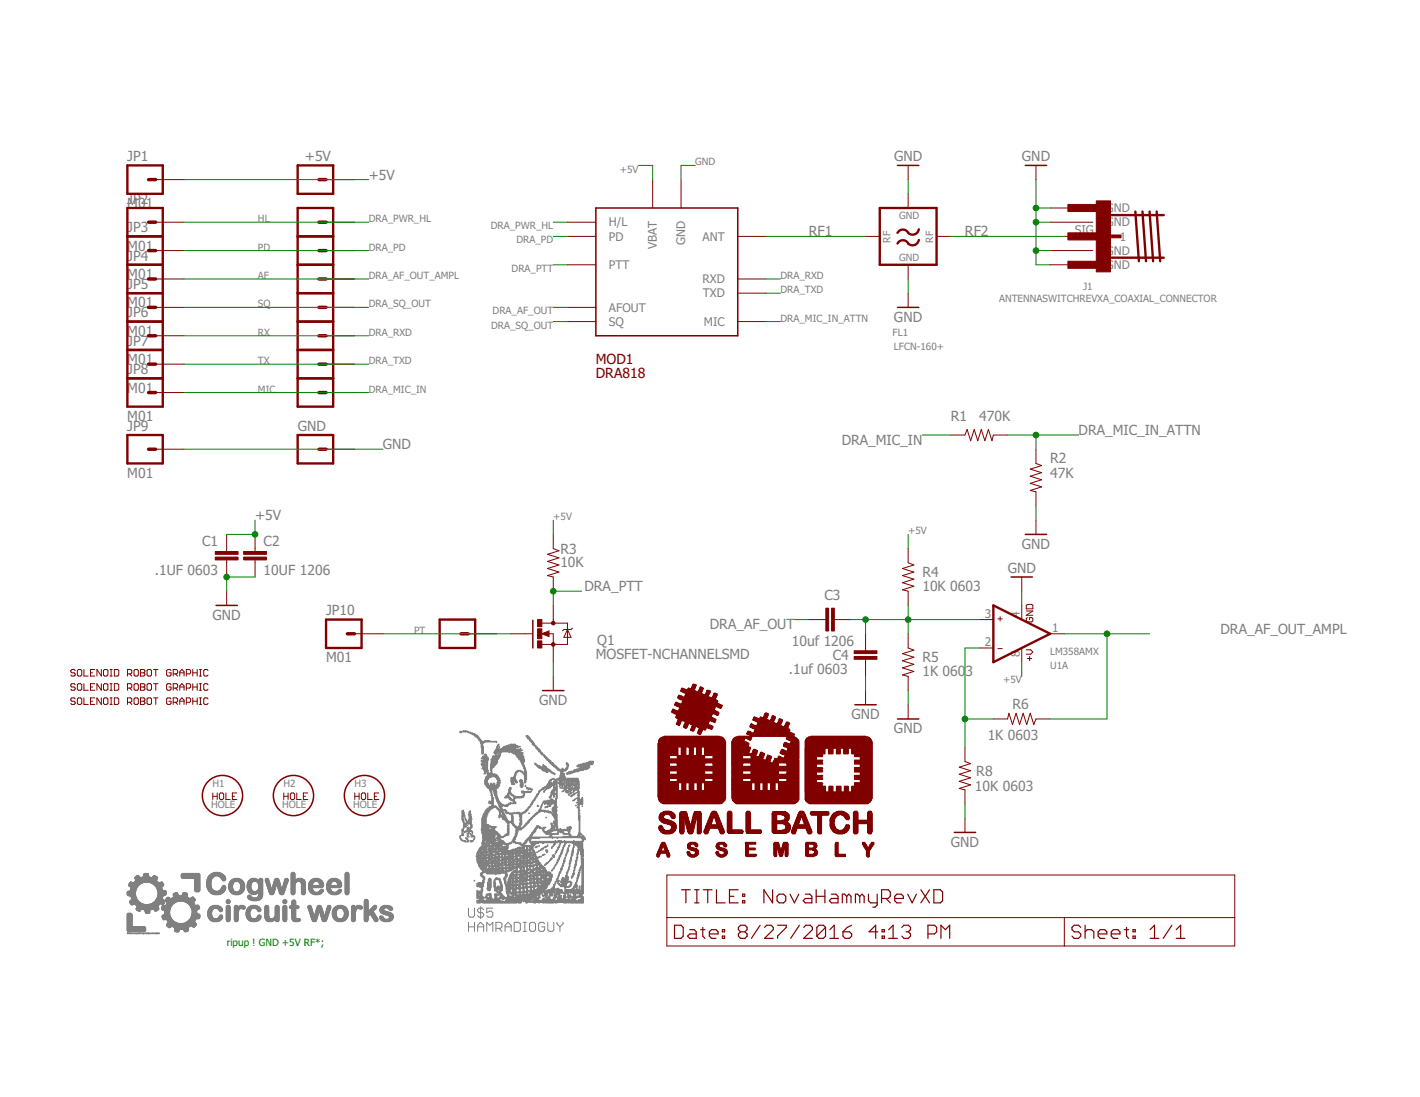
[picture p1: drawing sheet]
<svg xmlns="http://www.w3.org/2000/svg" width="279mm" height="216mm" viewBox="0 0 279 216" stroke-linecap="round" stroke-linejoin="round" font-family="sans-serif">
<defs><g id="words">
<g font-size="2.8" fill="#808080">
<text x="25.1" y="31.7">JP1</text>
<text x="60" y="31.7">+5V</text>
<text x="72.5" y="35.4">+5V</text>
<text x="175.9" y="31.7">GND</text>
<text x="201.1" y="31.7">GND</text>
<text x="25.1" y="40.9">M01</text>
<text x="25.1" y="40.1">JP2</text>
<text x="25.1" y="45.7">JP3</text>
<text x="159.1" y="46.5">RF1</text>
<text x="189.9" y="46.5">RF2</text>
<text x="25.1" y="49.3">M01</text>
<text x="25.1" y="51.3">JP4</text>
<text x="25.1" y="54.9">M01</text>
<text x="25.1" y="56.9">JP5</text>
<text x="25.1" y="60.5">M01</text>
<text x="25.1" y="62.4">JP6</text>
<text x="175.9" y="63.3">GND</text>
<text x="25.1" y="66.1">M01</text>
<text x="25.1" y="71.7">M01</text>
<text x="25.1" y="68">JP7</text>
<text x="25.1" y="77.2">M01</text>
<text x="25.1" y="73.6">JP8</text>
<text x="25.1" y="82.8">M01</text>
<text x="187.1" y="82.8">R1</text>
<text x="192.7" y="82.8">470K</text>
<text x="25.1" y="84.8">JP9</text>
<text x="58.6" y="84.8">GND</text>
<text x="75.3" y="88.4">GND</text>
<text x="165.6" y="87.6">DRA_MIC_IN</text>
<text x="212.2" y="85.6">DRA_MIC_IN_ATTN</text>
<text x="25.1" y="94">M01</text>
<text x="206.6" y="94">47K</text>
<text x="206.6" y="91.2">R2</text>
<text x="39.8" y="107.5">C1</text>
<text x="50.2" y="102.4">+5V</text>
<text x="51.9" y="107.6">C2</text>
<text x="201" y="108">GND</text>
<text x="30.5" y="113.1">.1UF 0603</text>
<text x="51.9" y="113.1">10UF 1206</text>
<text x="110.3" y="111.6">10K</text>
<text x="110.3" y="109.1">R3</text>
<text x="181.5" y="113.6">R4</text>
<text x="198.3" y="112.7">GND</text>
<text x="115" y="116.4">DRA_PTT</text>
<text x="162.2" y="118.2">C3</text>
<text x="181.5" y="116.4">10K 0603</text>
<text x="41.8" y="121.9">GND</text>
<text x="64.2" y="121.1">JP10</text>
<text x="139.7" y="123.9">DRA_AF_OUT</text>
<text x="240.1" y="124.7">DRA_AF_OUT_AMPL</text>
<text x="64.2" y="130.3">M01</text>
<text x="117.2" y="129.8">MOSFET-NCHANNELSMD</text>
<text x="117.5" y="127">Q1</text>
<text x="155.8" y="127.1">10uf 1206</text>
<text x="163.9" y="129.9">C4</text>
<text x="181.5" y="130.3">R5</text>
<text x="155.2" y="132.7">.1uf 0603</text>
<text x="181.5" y="133.1">1K 060</text>
<text x="190" y="133.1">3</text>
<text x="106.1" y="138.7">GND</text>
<text x="167.5" y="141.5">GND</text>
<text x="199.2" y="139.5">R6</text>
<text x="175.9" y="144.3">GND</text>
<text x="194.3" y="145.7">1K 0603</text>
<text x="191.8" y="155.7">10K 0603</text>
<text x="192.1" y="152.7">R8</text>
<text x="187.1" y="166.6">GND</text>
</g>
<g font-size="2.8" fill="#800000">
<text x="117.2" y="71.7">MOD1</text>
<text x="117.2" y="74.5">DRA818</text>
</g>
<g font-size="2.3" fill="#808080">
<text x="217.6" y="41.8">G</text>
<text x="219.1" y="41.8">ND</text>
<text x="119.8" y="44.6">H/L</text>
<text x="119.8" y="47.4">PD</text>
<text x="138.2" y="47.4">ANT</text>
<text x="211.5" y="46.1">SIG</text>
<text x="217.6" y="44.6">G</text>
<text x="219.1" y="44.6">ND</text>
<text x="220.4" y="47.4">1</text>
<text x="119.8" y="52.9">PTT</text>
<text x="129.2" y="49.1" transform="rotate(-90 129.2 49.1)">VBAT</text>
<text x="134.8" y="48.2" transform="rotate(-90 134.8 48.2)">GND</text>
<text x="217.6" y="52.9">G</text>
<text x="217.6" y="50.2">G</text>
<text x="219.1" y="52.9">ND</text>
<text x="219.1" y="50.2">ND</text>
<text x="138.2" y="55.7">RXD</text>
<text x="138.3" y="58.5">TXD</text>
<text x="119.8" y="61.3">AFOUT</text>
<text x="119.8" y="64.1">SQ</text>
<text x="138.5" y="64.1">MIC</text>
<text x="193.8" y="121.5">3</text>
<text x="200.6" y="121.5" transform="rotate(-90 200.6 121.5)">4</text>
<text x="207" y="124.3">1</text>
<text x="193.8" y="127.1">2</text>
<text x="200.6" y="129.2" transform="rotate(-90 200.6 129.2)">8</text>
</g>
<g font-size="2" fill="#808080">
<text x="121.9" y="34">+5V</text>
<text x="136.8" y="32.6">GND</text>
<text x="50.8" y="43.7">HL</text>
<text x="72.5" y="43.7">DRA_PWR_HL</text>
<text x="96.6" y="45.1">DRA_PWR_HL</text>
<text x="101.6" y="47.9">DRA_PD</text>
<text x="175.2" y="47.7" transform="rotate(-90 175.2 47.7)">RF</text>
<text x="176.9" y="43">GND</text>
<text x="183.6" y="47.7" transform="rotate(-90 183.6 47.7)">RF</text>
<text x="50.8" y="49.3">PD</text>
<text x="72.5" y="49.3">DRA_PD</text>
<text x="100.7" y="53.5">DRA_PTT</text>
<text x="176.9" y="51.4">GND</text>
<text x="50.8" y="54.9">AF</text>
<text x="72.5" y="54.9">DRA_AF_OUT_AMPL</text>
<text x="153.6" y="54.9">DRA_RXD</text>
<text x="153.6" y="57.7">DRA_TXD</text>
<text x="196.6" y="59.4">ANTENNASWITCHREVXA_COAXIAL_CONNECTOR</text>
<text x="213.1" y="57.1">J1</text>
<text x="50.8" y="60.5">SQ</text>
<text x="72.5" y="60.5">DRA_SQ_OUT</text>
<text x="96.6" y="64.7">DRA_SQ_OUT</text>
<text x="96.9" y="61.9">DRA_AF_OUT</text>
<text x="153.6" y="63.3">DRA_MIC_IN_ATTN</text>
<text x="50.8" y="71.7">TX</text>
<text x="50.8" y="66.1">RX</text>
<text x="72.5" y="66.1">DRA_RXD</text>
<text x="72.5" y="71.7">DRA_TXD</text>
<text x="175.6" y="66.1">FL1</text>
<text x="175.9" y="68.9">LFCN-160+</text>
<text x="50.8" y="77.2">MIC</text>
<text x="72.5" y="77.2">DRA_MIC_IN</text>
<text x="108.9" y="102.4">+5V</text>
<text x="178.7" y="105.2">+5V</text>
<text x="81.5" y="124.7">PT</text>
<text x="206.6" y="128.9">LM358AMX</text>
<text x="206.6" y="131.7">U1A</text>
<text x="197.4" y="134.5">+5V</text>
<text x="41.8" y="154.9">H1</text>
<text x="55.8" y="154.9">H2</text>
<text x="69.7" y="154.9">H3</text>
<text x="41.5" y="159.1">HOLE</text>
<text x="55.5" y="159.1">HOLE</text>
<text x="69.5" y="159.1">HOLE</text>
</g>
<text font-size="2" fill="#008000" x="44.6" y="186.2">ripup ! GND +5V RF*;</text>
</g></defs>
<g fill="#808080" stroke="#808080" stroke-width=".2">
<path d="M93.9 177.6h.6v.1h-.6z"/>
<path d="M95 177.6h5.7v.1h-5.7z"/>
<path d="M100.8 177.6h.9v.1h-.9z"/>
<path d="M101.9 177.6h.6v.1h-.6z"/>
<path d="M103.5 177.6h.3v.1h-.3z"/>
<path d="M105 177.6l.2 .1z"/>
<path d="M105.3 177.6l.1 .1z"/>
<path d="M106 177.6l.1 .1z"/>
<path d="M106.8 177.6h.3v.1h-.3z"/>
<path d="M107.4 177.6h.3v.1h-.3z"/>
<path d="M107.8 177.6l.1 .1z"/>
<path d="M108.1 177.6h.8v.1h-.8z"/>
<path d="M109.2 177.6l.1 .1z"/>
<path d="M109.5 177.6l.1 .1z"/>
<path d="M110.9 177.6l.1 .1z"/>
<path d="M111.2 177.6h.4v.1h-.4z"/>
<path d="M111.9 177.6l.1 .1z"/>
<path d="M112.1 177.6l.2 .1z"/>
<path d="M112.4 177.6h.6v.1h-.6z"/>
<path d="M113.1 177.6h.7v.1h-.7z"/>
<path d="M113.9 177.6h.9v.1h-.9z"/>
<path d="M93.8 177.5h8.8v.1h-8.8z"/>
<path d="M103.5 177.5h.4v.1h-.4z"/>
<path d="M104 177.5h.3v.1h-.3z"/>
<path d="M104.5 177.5l.1 .1z"/>
<path d="M104.7 177.5h10.1v.1h-10.1z"/>
<path d="M93.9 177.3h4.8v.1h-4.8z"/>
<path d="M98.9 177.3l.1 .1z"/>
<path d="M99.4 177.3h3.1v.1h-3.1z"/>
<path d="M102.9 177.3h1.6v.1h-1.6z"/>
<path d="M104.7 177.3h10.1v.1h-10.1z"/>
<path d="M93.8 177.2h1.7v.1h-1.7z"/>
<path d="M95.8 177.2h2.6v.1h-2.6z"/>
<path d="M99.4 177.2h3v.1h-3z"/>
<path d="M102.6 177.2h1.9v.1h-1.9z"/>
<path d="M104.9 177.2h8.5v.1h-8.5z"/>
<path d="M113.7 177.2h1.1v.1h-1.1z"/>
<path d="M94.4 177h.7v.2h-.7z"/>
<path d="M95.8 177h1.8v.2h-1.8z"/>
<path d="M97.7 177h.6v.2h-.6z"/>
<path d="M99.6 177h.9v.2h-.9z"/>
<path d="M100.8 177h1v.2h-1z"/>
<path d="M102.1 177h2.5v.2h-2.5z"/>
<path d="M105 177h1v.2h-1z"/>
<path d="M106.7 177h.6v.2h-.6z"/>
<path d="M107.4 177h1v.2h-1z"/>
<path d="M108.5 177h.7v.2h-.7z"/>
<path d="M109.6 177h2.5v.2h-2.5z"/>
<path d="M112.3 177h1v.2h-1z"/>
<path d="M113.8 177h1v.2h-1z"/>
<path d="M94.3 176.9h.7v.1h-.7z"/>
<path d="M95.8 176.9h1.2v.1h-1.2z"/>
<path d="M97.3 176.9h1v.1h-1z"/>
<path d="M98.9 176.9h.3v.1h-.3z"/>
<path d="M99.7 176.9h1v.1h-1z"/>
<path d="M101.1 176.9h.7v.1h-.7z"/>
<path d="M101.9 176.9h2.4v.1h-2.4z"/>
<path d="M104.5 176.9h.3v.1h-.3z"/>
<path d="M105.2 176.9h.6v.1h-.6z"/>
<path d="M106.8 176.9h.5v.1h-.5z"/>
<path d="M107.5 176.9h.7v.1h-.7z"/>
<path d="M108.8 176.9h.3v.1h-.3z"/>
<path d="M109.7 176.9h.9v.1h-.9z"/>
<path d="M110.9 176.9h.4v.1h-.4z"/>
<path d="M111.7 176.9l.1 .1z"/>
<path d="M112.6 176.9h.6v.1h-.6z"/>
<path d="M114.4 176.9h.4v.1h-.4z"/>
<path d="M93.9 176.8l.1 .1z"/>
<path d="M94.3 176.8h.5v.1h-.5z"/>
<path d="M95 176.8l.1 .1z"/>
<path d="M95.8 176.8h1v.1h-1z"/>
<path d="M97.3 176.8h.6v.1h-.6z"/>
<path d="M98.2 176.8h2.8v.1h-2.8z"/>
<path d="M101.1 176.8h3.8v.1h-3.8z"/>
<path d="M105.2 176.8h.8v.1h-.8z"/>
<path d="M106.8 176.8h.3v.1h-.3z"/>
<path d="M107.5 176.8h.7v.1h-.7z"/>
<path d="M108.9 176.8h.3v.1h-.3z"/>
<path d="M109.7 176.8h.9v.1h-.9z"/>
<path d="M110.9 176.8h.4v.1h-.4z"/>
<path d="M111.9 176.8l.1 .1z"/>
<path d="M112.5 176.8h.9v.1h-.9z"/>
<path d="M114.4 176.8h.4v.1h-.4z"/>
<path d="M93.9 176.6h2v.1h-2z"/>
<path d="M96.1 176.6h.7v.1h-.7z"/>
<path d="M97.5 176.6h.3v.1h-.3z"/>
<path d="M98.2 176.6h2.9v.1h-2.9z"/>
<path d="M101.2 176.6h3.4v.1h-3.4z"/>
<path d="M104.7 176.6h.3v.1h-.3z"/>
<path d="M105.3 176.6h.4v.1h-.4z"/>
<path d="M105.9 176.6h.4v.1h-.4z"/>
<path d="M107.3 176.6h.9v.1h-.9z"/>
<path d="M108.9 176.6h.4v.1h-.4z"/>
<path d="M109.6 176.6h.3v.1h-.3z"/>
<path d="M110 176.6h.5v.1h-.5z"/>
<path d="M110.9 176.6h.4v.1h-.4z"/>
<path d="M111.7 176.6h.7v.1h-.7z"/>
<path d="M112.7 176.6h.8v.1h-.8z"/>
<path d="M114.2 176.6h.6v.1h-.6z"/>
<path d="M93.8 176.5h1.3v.1h-1.3z"/>
<path d="M95.5 176.5h.3v.1h-.3z"/>
<path d="M96.4 176.5h.2v.1h-.2z"/>
<path d="M97.3 176.5h.4v.1h-.4z"/>
<path d="M98.3 176.5h1v.1h-1z"/>
<path d="M99.8 176.5h.9v.1h-.9z"/>
<path d="M100.8 176.5h.3v.1h-.3z"/>
<path d="M101.5 176.5l.2 .1z"/>
<path d="M101.9 176.5h3.7v.1h-3.7z"/>
<path d="M106 176.5h.3v.1h-.3z"/>
<path d="M107.3 176.5h.4v.1h-.4z"/>
<path d="M107.9 176.5l.2 .1z"/>
<path d="M109.1 176.5h.4v.1h-.4z"/>
<path d="M110 176.5h.5v.1h-.5z"/>
<path d="M110.9 176.5h.5v.1h-.5z"/>
<path d="M111.7 176.5l.1 .1z"/>
<path d="M112 176.5h.4v.1h-.4z"/>
<path d="M112.7 176.5h.7v.1h-.7z"/>
<path d="M113.5 176.5h1.3v.1h-1.3z"/>
<path d="M93.9 176.3h1.1v.2h-1.1z"/>
<path d="M95.7 176.3l.1 .2z"/>
<path d="M96.4 176.3h.2v.2h-.2z"/>
<path d="M97.5 176.3h.3v.2h-.3z"/>
<path d="M98.5 176.3h.6v.2h-.6z"/>
<path d="M99.8 176.3h.5v.2h-.5z"/>
<path d="M100.4 176.3l.1 .2z"/>
<path d="M100.8 176.3h.3v.2h-.3z"/>
<path d="M101.5 176.3h4.1v.2h-4.1z"/>
<path d="M106 176.3l.1 .2z"/>
<path d="M106.8 176.3l.2 .2z"/>
<path d="M107.4 176.3l.1 .2z"/>
<path d="M107.9 176.3h.3v.2h-.3z"/>
<path d="M109.1 176.3h.4v.2h-.4z"/>
<path d="M109.8 176.3l.1 .2z"/>
<path d="M110 176.3h.3v.2h-.3z"/>
<path d="M110.9 176.3h.4v.2h-.4z"/>
<path d="M111.7 176.3l.1 .2z"/>
<path d="M112 176.3h.4v.2h-.4z"/>
<path d="M112.7 176.3h.7v.2h-.7z"/>
<path d="M113.5 176.3h1.1v.2h-1.1z"/>
<path d="M93.8 176.2h.5v.1h-.5z"/>
<path d="M94.5 176.2h.3v.1h-.3z"/>
<path d="M95.7 176.2h.2v.1h-.2z"/>
<path d="M96.4 176.2h.2v.1h-.2z"/>
<path d="M97.3 176.2h.4v.1h-.4z"/>
<path d="M98.4 176.2h.6v.1h-.6z"/>
<path d="M99.8 176.2h.3v.1h-.3z"/>
<path d="M100.8 176.2h.3v.1h-.3z"/>
<path d="M101.4 176.2h4.3v.1h-4.3z"/>
<path d="M106 176.2l.1 .1z"/>
<path d="M106.7 176.2h.3v.1h-.3z"/>
<path d="M107.1 176.2h.6v.1h-.6z"/>
<path d="M108.1 176.2l.1 .1z"/>
<path d="M108.4 176.2h.4v.1h-.4z"/>
<path d="M109.1 176.2h.4v.1h-.4z"/>
<path d="M110 176.2h.5v.1h-.5z"/>
<path d="M110.9 176.2h.4v.1h-.4z"/>
<path d="M111.7 176.2h.6v.1h-.6z"/>
<path d="M112.8 176.2h.5v.1h-.5z"/>
<path d="M114 176.2h.5v.1h-.5z"/>
<path d="M93.8 176.1h.3v.1h-.3z"/>
<path d="M94.5 176.1h.3v.1h-.3z"/>
<path d="M95.7 176.1h.9v.1h-.9z"/>
<path d="M97.3 176.1h.9v.1h-.9z"/>
<path d="M98.3 176.1h.6v.1h-.6z"/>
<path d="M99.8 176.1h.3v.1h-.3z"/>
<path d="M100.7 176.1h1.1v.1h-1.1z"/>
<path d="M102.1 176.1h.3v.1h-.3z"/>
<path d="M102.6 176.1h3.7v.1h-3.7z"/>
<path d="M106.7 176.1l.1 .1z"/>
<path d="M107.1 176.1h.6v.1h-.6z"/>
<path d="M108.1 176.1h.7v.1h-.7z"/>
<path d="M109.1 176.1h.4v.1h-.4z"/>
<path d="M109.7 176.1h.3v.1h-.3z"/>
<path d="M111.2 176.1l.1 .1z"/>
<path d="M111.7 176.1l.1 .1z"/>
<path d="M112.1 176.1l.2 .1z"/>
<path d="M112.8 176.1h.5v.1h-.5z"/>
<path d="M114.1 176.1h.4v.1h-.4z"/>
<path d="M93.8 175.9h.5v.1h-.5z"/>
<path d="M94.4 175.9h.4v.1h-.4z"/>
<path d="M95.8 175.9h.8v.1h-.8z"/>
<path d="M97.3 175.9h1.4v.1h-1.4z"/>
<path d="M99.8 175.9h.3v.1h-.3z"/>
<path d="M100.6 175.9h1.1v.1h-1.1z"/>
<path d="M102.2 175.9l.2 .1z"/>
<path d="M102.9 175.9h.3v.1h-.3z"/>
<path d="M103.5 175.9h2.8v.1h-2.8z"/>
<path d="M106.7 175.9l.1 .1z"/>
<path d="M107.1 175.9h.6v.1h-.6z"/>
<path d="M108.1 175.9h.5v.1h-.5z"/>
<path d="M109.1 175.9h.2v.1h-.2z"/>
<path d="M109.6 175.9h.6v.1h-.6z"/>
<path d="M111.2 175.9l.1 .1z"/>
<path d="M111.7 175.9l.1 .1z"/>
<path d="M112.8 175.9h.5v.1h-.5z"/>
<path d="M114 175.9h.6v.1h-.6z"/>
<path d="M93.9 175.8h.9v.1h-.9z"/>
<path d="M96.4 175.8l.1 .1z"/>
<path d="M98.2 175.8h.5v.1h-.5z"/>
<path d="M99.7 175.8h.4v.1h-.4z"/>
<path d="M100.4 175.8h.7v.1h-.7z"/>
<path d="M101.4 175.8h.3v.1h-.3z"/>
<path d="M102.2 175.8h.3v.1h-.3z"/>
<path d="M102.9 175.8l.2 .1z"/>
<path d="M103.6 175.8l.2 .1z"/>
<path d="M104.2 175.8h2.4v.1h-2.4z"/>
<path d="M107.1 175.8h.7v.1h-.7z"/>
<path d="M108.2 175.8h.4v.1h-.4z"/>
<path d="M109.1 175.8l.1 .1z"/>
<path d="M109.5 175.8h.7v.1h-.7z"/>
<path d="M110.9 175.8h.5v.1h-.5z"/>
<path d="M111.7 175.8l.1 .1z"/>
<path d="M112.7 175.8h2.1v.1h-2.1z"/>
<path d="M93.9 175.6h.9v.2h-.9z"/>
<path d="M98.3 175.6l.1 .2z"/>
<path d="M99.7 175.6h.4v.2h-.4z"/>
<path d="M100.3 175.6h.8v.2h-.8z"/>
<path d="M101.4 175.6h.4v.2h-.4z"/>
<path d="M101.9 175.6h.6v.2h-.6z"/>
<path d="M102.8 175.6h.3v.2h-.3z"/>
<path d="M103.5 175.6h.3v.2h-.3z"/>
<path d="M104.3 175.6h2.4v.2h-2.4z"/>
<path d="M107.1 175.6h.7v.2h-.7z"/>
<path d="M108.1 175.6h.7v.2h-.7z"/>
<path d="M108.9 175.6h.3v.2h-.3z"/>
<path d="M109.5 175.6h2.5v.2h-2.5z"/>
<path d="M112.1 175.6h2.7v.2h-2.7z"/>
<path d="M93.9 175.5h.9v.1h-.9z"/>
<path d="M97.8 175.5h.6v.1h-.6z"/>
<path d="M99.7 175.5h.8v.1h-.8z"/>
<path d="M100.8 175.5h1v.1h-1z"/>
<path d="M101.9 175.5h2v.1h-2z"/>
<path d="M104.3 175.5h2.5v.1h-2.5z"/>
<path d="M107 175.5h2.2v.1h-2.2z"/>
<path d="M109.5 175.5h1.2v.1h-1.2z"/>
<path d="M111.1 175.5h3.7v.1h-3.7z"/>
<path d="M93.8 175.4h.3v.1h-.3z"/>
<path d="M94.3 175.4h.7v.1h-.7z"/>
<path d="M97.6 175.4h1v.1h-1z"/>
<path d="M99.6 175.4h.8v.1h-.8z"/>
<path d="M100.8 175.4h.3v.1h-.3z"/>
<path d="M101.4 175.4h.3v.1h-.3z"/>
<path d="M102.1 175.4h.3v.1h-.3z"/>
<path d="M102.8 175.4h.5v.1h-.5z"/>
<path d="M103.5 175.4h3.5v.1h-3.5z"/>
<path d="M107.1 175.4h2.1v.1h-2.1z"/>
<path d="M109.3 175.4h1.3v.1h-1.3z"/>
<path d="M111.1 175.4h3.7v.1h-3.7z"/>
<path d="M93.9 175.2l.1 .1z"/>
<path d="M94.7 175.2h.3v.1h-.3z"/>
<path d="M96.2 175.2l.2 .1z"/>
<path d="M97.3 175.2h.4v.1h-.4z"/>
<path d="M98.3 175.2h.4v.1h-.4z"/>
<path d="M99.7 175.2h.7v.1h-.7z"/>
<path d="M100.8 175.2h.3v.1h-.3z"/>
<path d="M101.4 175.2l.1 .1z"/>
<path d="M102.2 175.2l.2 .1z"/>
<path d="M102.9 175.2h.3v.1h-.3z"/>
<path d="M103.6 175.2h.4v.1h-.4z"/>
<path d="M104.3 175.2h2.8v.1h-2.8z"/>
<path d="M107.5 175.2h1.7v.1h-1.7z"/>
<path d="M109.5 175.2h1.1v.1h-1.1z"/>
<path d="M111.1 175.2h3.7v.1h-3.7z"/>
<path d="M94.7 175.1h.3v.1h-.3z"/>
<path d="M95.9 175.1h.6v.1h-.6z"/>
<path d="M97.3 175.1h.6v.1h-.6z"/>
<path d="M98.4 175.1h.5v.1h-.5z"/>
<path d="M99.7 175.1h.7v.1h-.7z"/>
<path d="M100.8 175.1h.4v.1h-.4z"/>
<path d="M101.4 175.1l.1 .1z"/>
<path d="M102.2 175.1l.2 .1z"/>
<path d="M102.9 175.1l.2 .1z"/>
<path d="M103.6 175.1l.2 .1z"/>
<path d="M104.3 175.1h.3v.1h-.3z"/>
<path d="M105 175.1h2.3v.1h-2.3z"/>
<path d="M107.8 175.1h1.4v.1h-1.4z"/>
<path d="M109.5 175.1h1.1v.1h-1.1z"/>
<path d="M111.2 175.1h1.8v.1h-1.8z"/>
<path d="M113.2 175.1h.9v.1h-.9z"/>
<path d="M114.4 175.1h.4v.1h-.4z"/>
<path d="M94.7 174.9h.3v.2h-.3z"/>
<path d="M95.9 174.9h.6v.2h-.6z"/>
<path d="M97.3 174.9h.9v.2h-.9z"/>
<path d="M98.3 174.9h.6v.2h-.6z"/>
<path d="M99.6 174.9h.9v.2h-.9z"/>
<path d="M100.8 174.9h.9v.2h-.9z"/>
<path d="M102.1 174.9h.3v.2h-.3z"/>
<path d="M102.9 174.9l.2 .2z"/>
<path d="M103.6 174.9l.2 .2z"/>
<path d="M104.3 174.9h.3v.2h-.3z"/>
<path d="M105 174.9l.2 .2z"/>
<path d="M105.6 174.9h1.7v.2h-1.7z"/>
<path d="M108.4 174.9h.8v.2h-.8z"/>
<path d="M109.3 174.9h.7v.2h-.7z"/>
<path d="M111.2 174.9l.1 .2z"/>
<path d="M112.4 174.9h.6v.2h-.6z"/>
<path d="M113.4 174.9l.1 .2z"/>
<path d="M114 174.9l.1 .2z"/>
<path d="M114.4 174.9h.4v.2h-.4z"/>
<path d="M94.8 174.8l.2 .1z"/>
<path d="M95.8 174.8h.7v.1h-.7z"/>
<path d="M97.3 174.8h1.6v.1h-1.6z"/>
<path d="M99.6 174.8h1.5v.1h-1.5z"/>
<path d="M101.2 174.8h1.4v.1h-1.4z"/>
<path d="M102.8 174.8h.4v.1h-.4z"/>
<path d="M103.6 174.8l.2 .1z"/>
<path d="M104.5 174.8l.1 .1z"/>
<path d="M105 174.8l.2 .1z"/>
<path d="M105.7 174.8h1.8v.1h-1.8z"/>
<path d="M108.5 174.8h.7v.1h-.7z"/>
<path d="M109.6 174.8h.3v.1h-.3z"/>
<path d="M111.2 174.8l.1 .1z"/>
<path d="M112.7 174.8h.3v.1h-.3z"/>
<path d="M113.4 174.8l.1 .1z"/>
<path d="M114 174.8l.1 .1z"/>
<path d="M114.4 174.8h.4v.1h-.4z"/>
<path d="M94.7 174.7h.3v.1h-.3z"/>
<path d="M95.9 174.7h.7v.1h-.7z"/>
<path d="M97.3 174.7h1.6v.1h-1.6z"/>
<path d="M99.6 174.7h1.5v.1h-1.5z"/>
<path d="M101.4 174.7h.5v.1h-.5z"/>
<path d="M102.1 174.7h1.8v.1h-1.8z"/>
<path d="M104.3 174.7h.3v.1h-.3z"/>
<path d="M105 174.7l.2 .1z"/>
<path d="M105.9 174.7h1.6v.1h-1.6z"/>
<path d="M108.6 174.7h.5v.1h-.5z"/>
<path d="M111.2 174.7l.1 .1z"/>
<path d="M112.8 174.7h.3v.1h-.3z"/>
<path d="M113.4 174.7l.1 .1z"/>
<path d="M114 174.7l.1 .1z"/>
<path d="M114.4 174.7h.4v.1h-.4z"/>
<path d="M94.4 174.5h.6v.1h-.6z"/>
<path d="M95.9 174.5h.7v.1h-.7z"/>
<path d="M97.2 174.5h.4v.1h-.4z"/>
<path d="M97.9 174.5l.1 .1z"/>
<path d="M98.3 174.5h.6v.1h-.6z"/>
<path d="M99.6 174.5h.9v.1h-.9z"/>
<path d="M100.8 174.5h.3v.1h-.3z"/>
<path d="M101.4 174.5h.3v.1h-.3z"/>
<path d="M102.1 174.5h.4v.1h-.4z"/>
<path d="M102.8 174.5h.4v.1h-.4z"/>
<path d="M103.3 174.5h2v.1h-2z"/>
<path d="M105.9 174.5h1.8v.1h-1.8z"/>
<path d="M108.8 174.5h.3v.1h-.3z"/>
<path d="M111 174.5h.4v.1h-.4z"/>
<path d="M111.6 174.5h.4v.1h-.4z"/>
<path d="M112.8 174.5l.2 .1z"/>
<path d="M113.2 174.5h.3v.1h-.3z"/>
<path d="M114 174.5l.1 .1z"/>
<path d="M114.4 174.5h.4v.1h-.4z"/>
<path d="M93.8 174.4h1.3v.1h-1.3z"/>
<path d="M95.9 174.4h.7v.1h-.7z"/>
<path d="M97.2 174.4h.3v.1h-.3z"/>
<path d="M97.9 174.4h.3v.1h-.3z"/>
<path d="M98.4 174.4h.5v.1h-.5z"/>
<path d="M99.6 174.4h.5v.1h-.5z"/>
<path d="M100.3 174.4h.3v.1h-.3z"/>
<path d="M100.8 174.4h.3v.1h-.3z"/>
<path d="M101.4 174.4h.3v.1h-.3z"/>
<path d="M102.1 174.4h.3v.1h-.3z"/>
<path d="M102.9 174.4l.2 .1z"/>
<path d="M103.5 174.4h.3v.1h-.3z"/>
<path d="M104.3 174.4h.3v.1h-.3z"/>
<path d="M104.7 174.4h3v.1h-3z"/>
<path d="M108.9 174.4l.2 .1z"/>
<path d="M110.3 174.4l.1 .1z"/>
<path d="M110.6 174.4l.1 .1z"/>
<path d="M110.9 174.4h.5v.1h-.5z"/>
<path d="M111.9 174.4h.4v.1h-.4z"/>
<path d="M113 174.4h.3v.1h-.3z"/>
<path d="M113.4 174.4l.1 .1z"/>
<path d="M114 174.4l.1 .1z"/>
<path d="M114.4 174.4h.4v.1h-.4z"/>
<path d="M93.8 174.2h1.3v.2h-1.3z"/>
<path d="M95.9 174.2h.7v.2h-.7z"/>
<path d="M97.2 174.2h.3v.2h-.3z"/>
<path d="M98.4 174.2h.5v.2h-.5z"/>
<path d="M99.4 174.2h1.1v.2h-1.1z"/>
<path d="M100.8 174.2h.9v.2h-.9z"/>
<path d="M102.1 174.2h.3v.2h-.3z"/>
<path d="M102.8 174.2h.3v.2h-.3z"/>
<path d="M103.5 174.2l.1 .2z"/>
<path d="M104.3 174.2h.3v.2h-.3z"/>
<path d="M105 174.2h.4v.2h-.4z"/>
<path d="M105.7 174.2h.4v.2h-.4z"/>
<path d="M106.4 174.2h1.4v.2h-1.4z"/>
<path d="M108.9 174.2l.2 .2z"/>
<path d="M110.2 174.2h1.2v.2h-1.2z"/>
<path d="M112.1 174.2l.2 .2z"/>
<path d="M113 174.2h.7v.2h-.7z"/>
<path d="M114.4 174.2h.4v.2h-.4z"/>
<path d="M93.8 174.1h1.3v.1h-1.3z"/>
<path d="M95.9 174.1h.7v.1h-.7z"/>
<path d="M97.2 174.1h.3v.1h-.3z"/>
<path d="M98.4 174.1h.3v.1h-.3z"/>
<path d="M99.4 174.1h1.1v.1h-1.1z"/>
<path d="M100.7 174.1h1.7v.1h-1.7z"/>
<path d="M102.8 174.1h.3v.1h-.3z"/>
<path d="M103.5 174.1h.3v.1h-.3z"/>
<path d="M104.3 174.1l.2 .1z"/>
<path d="M105 174.1h.3v.1h-.3z"/>
<path d="M105.7 174.1h.3v.1h-.3z"/>
<path d="M106.4 174.1h1.4v.1h-1.4z"/>
<path d="M108.9 174.1h.3v.1h-.3z"/>
<path d="M110 174.1h1.4v.1h-1.4z"/>
<path d="M112.1 174.1h.3v.1h-.3z"/>
<path d="M113.1 174.1h.4v.1h-.4z"/>
<path d="M114.5 174.1h.3v.1h-.3z"/>
<path d="M93.8 174h1.3v.1h-1.3z"/>
<path d="M95.9 174h.7v.1h-.7z"/>
<path d="M97.2 174h.3v.1h-.3z"/>
<path d="M98.4 174h.3v.1h-.3z"/>
<path d="M99.4 174l.2 .1z"/>
<path d="M99.8 174h1.3v.1h-1.3z"/>
<path d="M101.4 174h.4v.1h-.4z"/>
<path d="M101.9 174h1.3v.1h-1.3z"/>
<path d="M103.3 174h.6v.1h-.6z"/>
<path d="M104.3 174l.2 .1z"/>
<path d="M105 174l.2 .1z"/>
<path d="M105.7 174h.3v.1h-.3z"/>
<path d="M106.6 174h1.5v.1h-1.5z"/>
<path d="M109.1 174l.1 .1z"/>
<path d="M109.9 174h.3v.1h-.3z"/>
<path d="M110.6 174h.8v.1h-.8z"/>
<path d="M112.3 174l.1 .1z"/>
<path d="M113.1 174h.3v.1h-.3z"/>
<path d="M114.5 174h.3v.1h-.3z"/>
<path d="M93.8 173.8h1.3v.1h-1.3z"/>
<path d="M95.9 173.8h.7v.1h-.7z"/>
<path d="M97.2 173.8h.3v.1h-.3z"/>
<path d="M98.4 173.8h.3v.1h-.3z"/>
<path d="M99.3 173.8h.3v.1h-.3z"/>
<path d="M99.8 173.8h.3v.1h-.3z"/>
<path d="M100.3 173.8h.3v.1h-.3z"/>
<path d="M100.8 173.8h.3v.1h-.3z"/>
<path d="M101.5 173.8l.2 .1z"/>
<path d="M102.2 173.8h2.4v.1h-2.4z"/>
<path d="M104.9 173.8h.3v.1h-.3z"/>
<path d="M105.3 173.8l.1 .1z"/>
<path d="M105.6 173.8h.3v.1h-.3z"/>
<path d="M106.4 173.8h1.7v.1h-1.7z"/>
<path d="M109.2 173.8l.1 .1z"/>
<path d="M109.7 173.8h.3v.1h-.3z"/>
<path d="M110.6 173.8h1v.1h-1z"/>
<path d="M112.3 173.8l.1 .1z"/>
<path d="M113.3 173.8l.1 .1z"/>
<path d="M114.5 173.8h.3v.1h-.3z"/>
<path d="M94.1 173.7h.6v.1h-.6z"/>
<path d="M94.8 173.7h.4v.1h-.4z"/>
<path d="M95.9 173.7h.3v.1h-.3z"/>
<path d="M96.5 173.7l.1 .1z"/>
<path d="M97.2 173.7h.3v.1h-.3z"/>
<path d="M98.4 173.7l.2 .1z"/>
<path d="M99.3 173.7h.3v.1h-.3z"/>
<path d="M100 173.7h.5v.1h-.5z"/>
<path d="M100.8 173.7h.3v.1h-.3z"/>
<path d="M101.5 173.7l.2 .1z"/>
<path d="M102.2 173.7h.3v.1h-.3z"/>
<path d="M102.8 173.7h.3v.1h-.3z"/>
<path d="M103.5 173.7h.3v.1h-.3z"/>
<path d="M104.2 173.7h4v.1h-4z"/>
<path d="M109.2 173.7l.1 .1z"/>
<path d="M109.8 173.7l.1 .1z"/>
<path d="M110.5 173.7h1.1v.1h-1.1z"/>
<path d="M112.3 173.7h.3v.1h-.3z"/>
<path d="M113.3 173.7l.1 .1z"/>
<path d="M114.5 173.7h.3v.1h-.3z"/>
<path d="M95 173.5h.2v.2h-.2z"/>
<path d="M96.1 173.5l.1 .2z"/>
<path d="M96.5 173.5l.1 .2z"/>
<path d="M97.2 173.5h.3v.2h-.3z"/>
<path d="M98.3 173.5h.3v.2h-.3z"/>
<path d="M99.3 173.5h.3v.2h-.3z"/>
<path d="M99.9 173.5h.6v.2h-.6z"/>
<path d="M100.8 173.5h.9v.2h-.9z"/>
<path d="M101.8 173.5l.1 .2z"/>
<path d="M102.2 173.5h.3v.2h-.3z"/>
<path d="M102.9 173.5l.2 .2z"/>
<path d="M103.5 173.5l.1 .2z"/>
<path d="M104.3 173.5h.3v.2h-.3z"/>
<path d="M104.9 173.5h.4v.2h-.4z"/>
<path d="M105.4 173.5h2.8v.2h-2.8z"/>
<path d="M109.2 173.5l.1 .2z"/>
<path d="M109.8 173.5l.1 .2z"/>
<path d="M110.3 173.5h1.5v.2h-1.5z"/>
<path d="M112.1 173.5h.3v.2h-.3z"/>
<path d="M113.4 173.5l.1 .2z"/>
<path d="M114.5 173.5h.3v.2h-.3z"/>
<path d="M95 173.4h.2v.1h-.2z"/>
<path d="M96.1 173.4h.5v.1h-.5z"/>
<path d="M97.2 173.4l.1 .1z"/>
<path d="M98.3 173.4h.3v.1h-.3z"/>
<path d="M99.3 173.4h.3v.1h-.3z"/>
<path d="M100 173.4h2.5v.1h-2.5z"/>
<path d="M102.8 173.4h.4v.1h-.4z"/>
<path d="M103.5 173.4l.1 .1z"/>
<path d="M104.3 173.4l.2 .1z"/>
<path d="M104.9 173.4h.3v.1h-.3z"/>
<path d="M105.6 173.4h.3v.1h-.3z"/>
<path d="M106.3 173.4h2.1v.1h-2.1z"/>
<path d="M109.3 173.4h.6v.1h-.6z"/>
<path d="M110.2 173.4l.1 .1z"/>
<path d="M110.6 173.4h1.7v.1h-1.7z"/>
<path d="M113.4 173.4l.1 .1z"/>
<path d="M114.5 173.4h.3v.1h-.3z"/>
<path d="M93.3 173.3l.1 .1z"/>
<path d="M95 173.3h.2v.1h-.2z"/>
<path d="M96.1 173.3h.5v.1h-.5z"/>
<path d="M97.2 173.3l.1 .1z"/>
<path d="M98.3 173.3l.1 .1z"/>
<path d="M99.3 173.3l.1 .1z"/>
<path d="M100 173.3h.5v.1h-.5z"/>
<path d="M100.8 173.3h.3v.1h-.3z"/>
<path d="M101.4 173.3h.4v.1h-.4z"/>
<path d="M102.1 173.3h1.7v.1h-1.7z"/>
<path d="M104.2 173.3h.3v.1h-.3z"/>
<path d="M104.9 173.3h.3v.1h-.3z"/>
<path d="M105.6 173.3h.3v.1h-.3z"/>
<path d="M106.3 173.3h.3v.1h-.3z"/>
<path d="M106.8 173.3h1.6v.1h-1.6z"/>
<path d="M109.5 173.3h.5v.1h-.5z"/>
<path d="M110.6 173.3h1.1v.1h-1.1z"/>
<path d="M113.4 173.3l.1 .1z"/>
<path d="M114.5 173.3h.3v.1h-.3z"/>
<path d="M95.1 173.1l.1 .1z"/>
<path d="M96.1 173.1h.5v.1h-.5z"/>
<path d="M97.3 173.1l.2 .1z"/>
<path d="M98.2 173.1h.3v.1h-.3z"/>
<path d="M99.1 173.1h.5v.1h-.5z"/>
<path d="M100 173.1h.5v.1h-.5z"/>
<path d="M100.8 173.1l.2 .1z"/>
<path d="M101.5 173.1h.3v.1h-.3z"/>
<path d="M102.2 173.1h.4v.1h-.4z"/>
<path d="M102.8 173.1h1.8v.1h-1.8z"/>
<path d="M104.9 173.1h.3v.1h-.3z"/>
<path d="M105.6 173.1h.4v.1h-.4z"/>
<path d="M106.3 173.1h.3v.1h-.3z"/>
<path d="M107 173.1h1.5v.1h-1.5z"/>
<path d="M109.6 173.1l.1 .1z"/>
<path d="M110.4 173.1h1.3v.1h-1.3z"/>
<path d="M113.5 173.1l.2 .1z"/>
<path d="M114.5 173.1h.3v.1h-.3z"/>
<path d="M95.1 173h.3v.1h-.3z"/>
<path d="M96.2 173h.4v.1h-.4z"/>
<path d="M97.3 173h.6v.1h-.6z"/>
<path d="M98 173h.4v.1h-.4z"/>
<path d="M99.1 173h.3v.1h-.3z"/>
<path d="M100 173h.5v.1h-.5z"/>
<path d="M100.8 173h.3v.1h-.3z"/>
<path d="M101.5 173h.3v.1h-.3z"/>
<path d="M102.2 173h.3v.1h-.3z"/>
<path d="M102.8 173h.3v.1h-.3z"/>
<path d="M103.5 173h.3v.1h-.3z"/>
<path d="M104.2 173h.4v.1h-.4z"/>
<path d="M104.9 173h1.1v.1h-1.1z"/>
<path d="M106.1 173h.5v.1h-.5z"/>
<path d="M107.1 173h1.4v.1h-1.4z"/>
<path d="M109.5 173h.3v.1h-.3z"/>
<path d="M110.6 173h1.3v.1h-1.3z"/>
<path d="M113.5 173l.2 .1z"/>
<path d="M114.5 173h.3v.1h-.3z"/>
<path d="M95.1 172.8h.3v.2h-.3z"/>
<path d="M96.2 172.8h.3v.2h-.3z"/>
<path d="M97.5 172.8h.8v.2h-.8z"/>
<path d="M99.1 172.8h.3v.2h-.3z"/>
<path d="M100.1 172.8h1.8v.2h-1.8z"/>
<path d="M102.1 172.8h.4v.2h-.4z"/>
<path d="M102.9 172.8h.3v.2h-.3z"/>
<path d="M103.5 172.8h.3v.2h-.3z"/>
<path d="M104.3 172.8h1v.2h-1z"/>
<path d="M105.4 172.8h1.3v.2h-1.3z"/>
<path d="M107 172.8h1.5v.2h-1.5z"/>
<path d="M109.6 172.8l.1 .2z"/>
<path d="M110.6 172.8h.4v.2h-.4z"/>
<path d="M111.2 172.8h.5v.2h-.5z"/>
<path d="M113.5 172.8l.2 .2z"/>
<path d="M114.5 172.8h.3v.2h-.3z"/>
<path d="M95.1 172.7h.3v.1h-.3z"/>
<path d="M97.6 172.7l.1 .1z"/>
<path d="M99.1 172.7h.5v.1h-.5z"/>
<path d="M100.1 172.7h1v.1h-1z"/>
<path d="M101.4 172.7h1.2v.1h-1.2z"/>
<path d="M102.8 172.7h1v.1h-1z"/>
<path d="M104.2 172.7h.3v.1h-.3z"/>
<path d="M104.9 172.7h.3v.1h-.3z"/>
<path d="M105.4 172.7h.5v.1h-.5z"/>
<path d="M106.4 172.7h1.1v.1h-1.1z"/>
<path d="M108.1 172.7h.4v.1h-.4z"/>
<path d="M109.8 172.7l.1 .1z"/>
<path d="M110.6 172.7h.3v.1h-.3z"/>
<path d="M111.2 172.7h.6v.1h-.6z"/>
<path d="M112.4 172.7l.1 .1z"/>
<path d="M113.5 172.7h.3v.1h-.3z"/>
<path d="M114.5 172.7h.3v.1h-.3z"/>
<path d="M95 172.6h.4v.1h-.4z"/>
<path d="M99.3 172.6h.4v.1h-.4z"/>
<path d="M100.3 172.6h.4v.1h-.4z"/>
<path d="M100.8 172.6h.3v.1h-.3z"/>
<path d="M101.4 172.6h.5v.1h-.5z"/>
<path d="M102.2 172.6h1v.1h-1z"/>
<path d="M103.3 172.6h.6v.1h-.6z"/>
<path d="M104.2 172.6h.3v.1h-.3z"/>
<path d="M104.9 172.6h.3v.1h-.3z"/>
<path d="M105.6 172.6h.3v.1h-.3z"/>
<path d="M106.4 172.6h.3v.1h-.3z"/>
<path d="M106.8 172.6h.7v.1h-.7z"/>
<path d="M108.1 172.6h.5v.1h-.5z"/>
<path d="M109.8 172.6l.1 .1z"/>
<path d="M111.3 172.6h.5v.1h-.5z"/>
<path d="M112.4 172.6h.3v.1h-.3z"/>
<path d="M113.7 172.6l.1 .1z"/>
<path d="M114.5 172.6h.3v.1h-.3z"/>
<path d="M94.7 172.4h.5v.2h-.5z"/>
<path d="M99.4 172.4h.3v.2h-.3z"/>
<path d="M100.3 172.4h.4v.2h-.4z"/>
<path d="M101 172.4l.1 .2z"/>
<path d="M101.4 172.4h.3v.2h-.3z"/>
<path d="M102.2 172.4h.3v.2h-.3z"/>
<path d="M102.6 172.4h.5v.2h-.5z"/>
<path d="M103.5 172.4h1.7v.2h-1.7z"/>
<path d="M105.6 172.4h.3v.2h-.3z"/>
<path d="M106.4 172.4h.3v.2h-.3z"/>
<path d="M106.8 172.4l.2 .2z"/>
<path d="M107.3 172.4h.2v.2h-.2z"/>
<path d="M108.1 172.4h.5v.2h-.5z"/>
<path d="M109.8 172.4l.1 .2z"/>
<path d="M111.3 172.4h.4v.2h-.4z"/>
<path d="M112.6 172.4l.1 .2z"/>
<path d="M113.7 172.4l.1 .2z"/>
<path d="M114.5 172.4h.3v.2h-.3z"/>
<path d="M94.7 172.3h.3v.1h-.3z"/>
<path d="M99.4 172.3h.4v.1h-.4z"/>
<path d="M100.3 172.3h.4v.1h-.4z"/>
<path d="M101 172.3h.6v.1h-.6z"/>
<path d="M102.2 172.3h.3v.1h-.3z"/>
<path d="M102.8 172.3h.3v.1h-.3z"/>
<path d="M103.5 172.3h.4v.1h-.4z"/>
<path d="M104.2 172.3h.5v.1h-.5z"/>
<path d="M104.9 172.3h1v.1h-1z"/>
<path d="M106.3 172.3h.8v.1h-.8z"/>
<path d="M107.3 172.3h1.3v.1h-1.3z"/>
<path d="M109.9 172.3l.1 .1z"/>
<path d="M111.3 172.3h.3v.1h-.3z"/>
<path d="M112.5 172.3h.3v.1h-.3z"/>
<path d="M113.7 172.3h.3v.1h-.3z"/>
<path d="M114.5 172.3h.3v.1h-.3z"/>
<path d="M94.5 172.1h.3v.2h-.3z"/>
<path d="M99.6 172.1l.1 .2z"/>
<path d="M100.4 172.1h.8v.2h-.8z"/>
<path d="M101.4 172.1h.4v.2h-.4z"/>
<path d="M102.1 172.1h.5v.2h-.5z"/>
<path d="M102.8 172.1h.4v.2h-.4z"/>
<path d="M103.5 172.1h.3v.2h-.3z"/>
<path d="M104.3 172.1h.3v.2h-.3z"/>
<path d="M104.9 172.1h.4v.2h-.4z"/>
<path d="M105.4 172.1h3.2v.2h-3.2z"/>
<path d="M109.9 172.1l.1 .2z"/>
<path d="M111.4 172.1l.2 .2z"/>
<path d="M112.7 172.1l.1 .2z"/>
<path d="M113.7 172.1h.3v.2h-.3z"/>
<path d="M114.5 172.1h.3v.2h-.3z"/>
<path d="M94.5 172h.3v.1h-.3z"/>
<path d="M97.5 172l.1 .1z"/>
<path d="M99.4 172h.4v.1h-.4z"/>
<path d="M100.4 172h.7v.1h-.7z"/>
<path d="M101.5 172h.4v.1h-.4z"/>
<path d="M102.1 172h1.7v.1h-1.7z"/>
<path d="M104.9 172h.3v.1h-.3z"/>
<path d="M105.4 172h.5v.1h-.5z"/>
<path d="M106 172h.6v.1h-.6z"/>
<path d="M106.8 172h1.8v.1h-1.8z"/>
<path d="M109.9 172l.1 .1z"/>
<path d="M111.4 172l.2 .1z"/>
<path d="M112.7 172h.3v.1h-.3z"/>
<path d="M113.8 172l.1 .1z"/>
<path d="M114.5 172h.3v.1h-.3z"/>
<path d="M94.5 171.9h.5v.1h-.5z"/>
<path d="M95.8 171.9h2.6v.1h-2.6z"/>
<path d="M99.4 171.9h.3v.1h-.3z"/>
<path d="M100.5 171.9h.6v.1h-.6z"/>
<path d="M101.5 171.9l.2 .1z"/>
<path d="M102.4 171.9h2v.1h-2z"/>
<path d="M104.9 171.9h.3v.1h-.3z"/>
<path d="M105.4 171.9h.3v.1h-.3z"/>
<path d="M106.1 171.9h.3v.1h-.3z"/>
<path d="M106.8 171.9l.2 .1z"/>
<path d="M107.3 171.9h1.1v.1h-1.1z"/>
<path d="M110 171.9l.2 .1z"/>
<path d="M111.4 171.9l.2 .1z"/>
<path d="M112.7 171.9h.3v.1h-.3z"/>
<path d="M113.8 171.9l.1 .1z"/>
<path d="M114.5 171.9h.3v.1h-.3z"/>
<path d="M94.7 171.7h.4v.2h-.4z"/>
<path d="M95.7 171.7h3.4v.2h-3.4z"/>
<path d="M99.3 171.7h.4v.2h-.4z"/>
<path d="M100.7 171.7h.4v.2h-.4z"/>
<path d="M101.5 171.7h.3v.2h-.3z"/>
<path d="M102.4 171.7l.1 .2z"/>
<path d="M102.9 171.7h.3v.2h-.3z"/>
<path d="M103.4 171.7h1.1v.2h-1.1z"/>
<path d="M104.8 171.7h1.1v.2h-1.1z"/>
<path d="M106 171.7h.6v.2h-.6z"/>
<path d="M106.8 171.7l.2 .2z"/>
<path d="M107.4 171.7h1v.2h-1z"/>
<path d="M110 171.7h.3v.2h-.3z"/>
<path d="M111.4 171.7h.3v.2h-.3z"/>
<path d="M112.8 171.7l.2 .2z"/>
<path d="M113.8 171.7h.3v.2h-.3z"/>
<path d="M114.5 171.7h.3v.2h-.3z"/>
<path d="M95 171.6h.9v.1h-.9z"/>
<path d="M96.1 171.6h.3v.1h-.3z"/>
<path d="M96.6 171.6h.4v.1h-.4z"/>
<path d="M97.3 171.6h1.1v.1h-1.1z"/>
<path d="M98.6 171.6h1.1v.1h-1.1z"/>
<path d="M100.7 171.6h1.4v.1h-1.4z"/>
<path d="M102.2 171.6h.4v.1h-.4z"/>
<path d="M102.9 171.6h.3v.1h-.3z"/>
<path d="M103.5 171.6h.4v.1h-.4z"/>
<path d="M104.2 171.6h.8v.1h-.8z"/>
<path d="M105.5 171.6h1.1v.1h-1.1z"/>
<path d="M106.7 171.6h.4v.1h-.4z"/>
<path d="M107.3 171.6h.9v.1h-.9z"/>
<path d="M110 171.6h.3v.1h-.3z"/>
<path d="M111.6 171.6l.1 .1z"/>
<path d="M112.8 171.6l.2 .1z"/>
<path d="M114 171.6l.1 .1z"/>
<path d="M114.5 171.6h.3v.1h-.3z"/>
<path d="M95 171.4h.9v.2h-.9z"/>
<path d="M96.1 171.4h.9v.2h-.9z"/>
<path d="M97.3 171.4h2.8v.2h-2.8z"/>
<path d="M101 171.4h.8v.2h-.8z"/>
<path d="M101.9 171.4h1.9v.2h-1.9z"/>
<path d="M104.3 171.4h.4v.2h-.4z"/>
<path d="M104.9 171.4l.1 .2z"/>
<path d="M105.4 171.4h.6v.2h-.6z"/>
<path d="M106.1 171.4h1.4v.2h-1.4z"/>
<path d="M110.2 171.4l.1 .2z"/>
<path d="M111.6 171.4l.1 .2z"/>
<path d="M112.8 171.4l.2 .2z"/>
<path d="M114 171.4l.1 .2z"/>
<path d="M114.5 171.4h.3v.2h-.3z"/>
<path d="M95 171.3h.2v.1h-.2z"/>
<path d="M95.5 171.3h.4v.1h-.4z"/>
<path d="M96.1 171.3h.4v.1h-.4z"/>
<path d="M96.6 171.3h.4v.1h-.4z"/>
<path d="M97.3 171.3h1.1v.1h-1.1z"/>
<path d="M98.6 171.3h.5v.1h-.5z"/>
<path d="M99.4 171.3h1v.1h-1z"/>
<path d="M101 171.3h.3v.1h-.3z"/>
<path d="M101.4 171.3h.4v.1h-.4z"/>
<path d="M102.2 171.3h1.6v.1h-1.6z"/>
<path d="M104.3 171.3h.3v.1h-.3z"/>
<path d="M104.9 171.3l.1 .1z"/>
<path d="M105.6 171.3h.3v.1h-.3z"/>
<path d="M106.3 171.3h.3v.1h-.3z"/>
<path d="M106.7 171.3h.8v.1h-.8z"/>
<path d="M108.5 171.3l.1 .1z"/>
<path d="M110.3 171.3l.1 .1z"/>
<path d="M111.7 171.3l.1 .1z"/>
<path d="M112.8 171.3l.2 .1z"/>
<path d="M114 171.3l.1 .1z"/>
<path d="M114.5 171.3h.3v.1h-.3z"/>
<path d="M94.8 171.2h.4v.1h-.4z"/>
<path d="M95.7 171.2h.7v.1h-.7z"/>
<path d="M96.8 171.2h.3v.1h-.3z"/>
<path d="M97.3 171.2h.4v.1h-.4z"/>
<path d="M98 171.2h.3v.1h-.3z"/>
<path d="M98.7 171.2h.3v.1h-.3z"/>
<path d="M99.4 171.2h.3v.1h-.3z"/>
<path d="M100 171.2h.7v.1h-.7z"/>
<path d="M101.5 171.2h.3v.1h-.3z"/>
<path d="M102.4 171.2h.3v.1h-.3z"/>
<path d="M102.9 171.2h.3v.1h-.3z"/>
<path d="M103.6 171.2h.4v.1h-.4z"/>
<path d="M104.3 171.2h.9v.1h-.9z"/>
<path d="M105.4 171.2h.5v.1h-.5z"/>
<path d="M106.1 171.2h.3v.1h-.3z"/>
<path d="M106.8 171.2h.6v.1h-.6z"/>
<path d="M108.6 171.2l.2 .1z"/>
<path d="M110.3 171.2l.1 .1z"/>
<path d="M111.7 171.2l.1 .1z"/>
<path d="M113 171.2l.1 .1z"/>
<path d="M113.9 171.2h.3v.1h-.3z"/>
<path d="M114.5 171.2h.3v.1h-.3z"/>
<path d="M94.7 171h.5v.2h-.5z"/>
<path d="M95.5 171h2.2v.2h-2.2z"/>
<path d="M97.9 171h.4v.2h-.4z"/>
<path d="M98.6 171h.4v.2h-.4z"/>
<path d="M99.4 171h.3v.2h-.3z"/>
<path d="M100.1 171h.9v.2h-.9z"/>
<path d="M101.5 171h.3v.2h-.3z"/>
<path d="M102.4 171h.3v.2h-.3z"/>
<path d="M102.9 171h.3v.2h-.3z"/>
<path d="M103.6 171h.9v.2h-.9z"/>
<path d="M104.9 171h1v.2h-1z"/>
<path d="M106 171h.4v.2h-.4z"/>
<path d="M106.8 171h.6v.2h-.6z"/>
<path d="M108.6 171l.2 .2z"/>
<path d="M110.3 171h.3v.2h-.3z"/>
<path d="M111.9 171l.1 .2z"/>
<path d="M113 171l.1 .2z"/>
<path d="M114.5 171h.3v.2h-.3z"/>
<path d="M94.5 170.9h1.3v.1h-1.3z"/>
<path d="M96.1 170.9h.9v.1h-.9z"/>
<path d="M97.2 170.9h1.9v.1h-1.9z"/>
<path d="M99.3 170.9h.4v.1h-.4z"/>
<path d="M100 170.9h1.2v.1h-1.2z"/>
<path d="M101.5 170.9h.3v.1h-.3z"/>
<path d="M102.4 170.9h.3v.1h-.3z"/>
<path d="M102.9 170.9h.3v.1h-.3z"/>
<path d="M103.6 170.9h.3v.1h-.3z"/>
<path d="M104.2 170.9l.1 .1z"/>
<path d="M104.9 170.9h.3v.1h-.3z"/>
<path d="M105.3 170.9h1.1v.1h-1.1z"/>
<path d="M106.7 170.9h.6v.1h-.6z"/>
<path d="M108.9 170.9l.2 .1z"/>
<path d="M110.3 170.9h.3v.1h-.3z"/>
<path d="M111.9 170.9l.1 .1z"/>
<path d="M113 170.9l.1 .1z"/>
<path d="M114.1 170.9l.1 .1z"/>
<path d="M114.5 170.9h.3v.1h-.3z"/>
<path d="M94.6 170.8h.6v.1h-.6z"/>
<path d="M95.4 170.8h.4v.1h-.4z"/>
<path d="M96.2 170.8l.2 .1z"/>
<path d="M96.8 170.8h.3v.1h-.3z"/>
<path d="M97.5 170.8h.3v.1h-.3z"/>
<path d="M98 170.8h.6v.1h-.6z"/>
<path d="M98.7 170.8h1v.1h-1z"/>
<path d="M99.8 170.8h2v.1h-2z"/>
<path d="M102.2 170.8h.4v.1h-.4z"/>
<path d="M103.1 170.8l.1 .1z"/>
<path d="M103.6 170.8l.2 .1z"/>
<path d="M104.2 170.8l.1 .1z"/>
<path d="M104.9 170.8l.1 .1z"/>
<path d="M105.4 170.8h.5v.1h-.5z"/>
<path d="M106 170.8h1.3v.1h-1.3z"/>
<path d="M108.9 170.8l.2 .1z"/>
<path d="M110.5 170.8l.1 .1z"/>
<path d="M111.9 170.8l.1 .1z"/>
<path d="M113 170.8l.1 .1z"/>
<path d="M114.1 170.8l.1 .1z"/>
<path d="M114.4 170.8h.4v.1h-.4z"/>
<path d="M94.4 170.6h.3v.2h-.3z"/>
<path d="M95.1 170.6l.1 .2z"/>
<path d="M95.5 170.6l.2 .2z"/>
<path d="M96.2 170.6l.2 .2z"/>
<path d="M96.8 170.6h.3v.2h-.3z"/>
<path d="M97.5 170.6h.3v.2h-.3z"/>
<path d="M98 170.6h.3v.2h-.3z"/>
<path d="M98.7 170.6h.3v.2h-.3z"/>
<path d="M99.4 170.6l.2 .2z"/>
<path d="M100 170.6h.5v.2h-.5z"/>
<path d="M100.7 170.6h2.1v.2h-2.1z"/>
<path d="M102.9 170.6h.3v.2h-.3z"/>
<path d="M103.6 170.6l.2 .2z"/>
<path d="M104.2 170.6l.1 .2z"/>
<path d="M105.4 170.6h.3v.2h-.3z"/>
<path d="M106.1 170.6h.9v.2h-.9z"/>
<path d="M110.5 170.6l.1 .2z"/>
<path d="M111.9 170.6l.1 .2z"/>
<path d="M113 170.6h.3v.2h-.3z"/>
<path d="M114.2 170.6l.2 .2z"/>
<path d="M114.5 170.6h.3v.2h-.3z"/>
<path d="M94.3 170.5h.4v.1h-.4z"/>
<path d="M95 170.5h.7v.1h-.7z"/>
<path d="M96.1 170.5h.9v.1h-.9z"/>
<path d="M97.3 170.5h.4v.1h-.4z"/>
<path d="M97.9 170.5h.4v.1h-.4z"/>
<path d="M98.7 170.5l.2 .1z"/>
<path d="M99.4 170.5l.2 .1z"/>
<path d="M100.3 170.5l.1 .1z"/>
<path d="M100.8 170.5h.4v.1h-.4z"/>
<path d="M101.4 170.5h1.2v.1h-1.2z"/>
<path d="M102.8 170.5h1.1v.1h-1.1z"/>
<path d="M104.2 170.5h.8v.1h-.8z"/>
<path d="M105.6 170.5l.1 .1z"/>
<path d="M106.1 170.5h.9v.1h-.9z"/>
<path d="M109.1 170.5l.1 .1z"/>
<path d="M110.6 170.5l.1 .1z"/>
<path d="M112 170.5l.1 .1z"/>
<path d="M113.1 170.5l.1 .1z"/>
<path d="M114.2 170.5h.6v.1h-.6z"/>
<path d="M94.3 170.3h2.1v.2h-2.1z"/>
<path d="M96.6 170.3h1.8v.2h-1.8z"/>
<path d="M98.6 170.3h.4v.2h-.4z"/>
<path d="M99.4 170.3h.3v.2h-.3z"/>
<path d="M99.8 170.3h.6v.2h-.6z"/>
<path d="M100.7 170.3h.3v.2h-.3z"/>
<path d="M101.5 170.3h.6v.2h-.6z"/>
<path d="M102.2 170.3h.3v.2h-.3z"/>
<path d="M102.8 170.3l.1 .2z"/>
<path d="M103.3 170.3h1.3v.2h-1.3z"/>
<path d="M104.7 170.3h.5v.2h-.5z"/>
<path d="M105.6 170.3h.3v.2h-.3z"/>
<path d="M106.3 170.3h.4v.2h-.4z"/>
<path d="M109.2 170.3l.1 .2z"/>
<path d="M110.6 170.3h.3v.2h-.3z"/>
<path d="M112 170.3l.1 .2z"/>
<path d="M113.1 170.3l.1 .2z"/>
<path d="M114.5 170.3h.3v.2h-.3z"/>
<path d="M94.1 170.2h1.6v.1h-1.6z"/>
<path d="M95.8 170.2h.4v.1h-.4z"/>
<path d="M96.6 170.2h.3v.1h-.3z"/>
<path d="M97.2 170.2h.4v.1h-.4z"/>
<path d="M97.9 170.2h3.2v.1h-3.2z"/>
<path d="M101.5 170.2h.6v.1h-.6z"/>
<path d="M102.4 170.2l.1 .1z"/>
<path d="M102.9 170.2l.2 .1z"/>
<path d="M103.5 170.2h.4v.1h-.4z"/>
<path d="M104.2 170.2h.3v.1h-.3z"/>
<path d="M104.9 170.2h.4v.1h-.4z"/>
<path d="M105.4 170.2h.5v.1h-.5z"/>
<path d="M106.1 170.2h.5v.1h-.5z"/>
<path d="M107.1 170.2l.2 .1z"/>
<path d="M109.2 170.2l.1 .1z"/>
<path d="M110.7 170.2l.2 .1z"/>
<path d="M112 170.2l.1 .1z"/>
<path d="M113.1 170.2h.3v.1h-.3z"/>
<path d="M114.4 170.2h.4v.1h-.4z"/>
<path d="M94.1 170.1h.6v.1h-.6z"/>
<path d="M95 170.1h.2v.1h-.2z"/>
<path d="M95.4 170.1h.3v.1h-.3z"/>
<path d="M95.9 170.1h.3v.1h-.3z"/>
<path d="M96.6 170.1h.3v.1h-.3z"/>
<path d="M97.3 170.1h.3v.1h-.3z"/>
<path d="M97.9 170.1h1v.1h-1z"/>
<path d="M99.3 170.1h.4v.1h-.4z"/>
<path d="M100 170.1h2.6v.1h-2.6z"/>
<path d="M102.9 170.1h.3v.1h-.3z"/>
<path d="M103.5 170.1h.3v.1h-.3z"/>
<path d="M104.3 170.1l.2 .1z"/>
<path d="M105.3 170.1h1.1v.1h-1.1z"/>
<path d="M107.3 170.1h.2v.1h-.2z"/>
<path d="M109.3 170.1l.2 .1z"/>
<path d="M110.7 170.1l.2 .1z"/>
<path d="M112 170.1l.1 .1z"/>
<path d="M113.1 170.1h.3v.1h-.3z"/>
<path d="M114.5 170.1h.3v.1h-.3z"/>
<path d="M94.1 169.9h.6v.2h-.6z"/>
<path d="M95 169.9h.8v.2h-.8z"/>
<path d="M95.9 169.9h.3v.2h-.3z"/>
<path d="M96.6 169.9h.3v.2h-.3z"/>
<path d="M97.3 169.9h.4v.2h-.4z"/>
<path d="M97.9 169.9h1v.2h-1z"/>
<path d="M99.3 169.9h.3v.2h-.3z"/>
<path d="M100.1 169.9h.3v.2h-.3z"/>
<path d="M100.7 169.9h.5v.2h-.5z"/>
<path d="M101.5 169.9h1.8v.2h-1.8z"/>
<path d="M103.5 169.9h.3v.2h-.3z"/>
<path d="M104.3 169.9l.2 .2z"/>
<path d="M104.7 169.9l.2 .2z"/>
<path d="M105.4 169.9h1v.2h-1z"/>
<path d="M107.4 169.9l.1 .2z"/>
<path d="M109.5 169.9l.1 .2z"/>
<path d="M110.7 169.9l.2 .2z"/>
<path d="M112 169.9l.1 .2z"/>
<path d="M113.3 169.9l.1 .2z"/>
<path d="M114.5 169.9h.3v.2h-.3z"/>
<path d="M94 169.8h.8v.1h-.8z"/>
<path d="M95 169.8h3.3v.1h-3.3z"/>
<path d="M98.6 169.8h1.1v.1h-1.1z"/>
<path d="M100 169.8h.4v.1h-.4z"/>
<path d="M100.8 169.8h.3v.1h-.3z"/>
<path d="M101.5 169.8h.3v.1h-.3z"/>
<path d="M102.1 169.8h.5v.1h-.5z"/>
<path d="M102.8 169.8h2.1v.1h-2.1z"/>
<path d="M105.4 169.8h.9v.1h-.9z"/>
<path d="M107.5 169.8h.3v.1h-.3z"/>
<path d="M109.5 169.8l.1 .1z"/>
<path d="M110.9 169.8l.1 .1z"/>
<path d="M112 169.8h.3v.1h-.3z"/>
<path d="M113.3 169.8l.1 .1z"/>
<path d="M114.4 169.8h.4v.1h-.4z"/>
<path d="M93.9 169.6h.5v.2h-.5z"/>
<path d="M94.6 169.6h.6v.2h-.6z"/>
<path d="M95.5 169.6h.7v.2h-.7z"/>
<path d="M96.6 169.6h.4v.2h-.4z"/>
<path d="M97.3 169.6h.4v.2h-.4z"/>
<path d="M97.9 169.6h.4v.2h-.4z"/>
<path d="M98.7 169.6h2.4v.2h-2.4z"/>
<path d="M101.5 169.6h.3v.2h-.3z"/>
<path d="M102.2 169.6h.4v.2h-.4z"/>
<path d="M102.8 169.6h.4v.2h-.4z"/>
<path d="M103.5 169.6h.4v.2h-.4z"/>
<path d="M104.1 169.6h2v.2h-2z"/>
<path d="M107.8 169.6l.1 .2z"/>
<path d="M109.6 169.6l.1 .2z"/>
<path d="M110.9 169.6l.1 .2z"/>
<path d="M112.1 169.6l.2 .2z"/>
<path d="M113.3 169.6l.1 .2z"/>
<path d="M114.5 169.6h.3v.2h-.3z"/>
<path d="M94 169.5h.3v.1h-.3z"/>
<path d="M94.6 169.5h.6v.1h-.6z"/>
<path d="M95.5 169.5h.7v.1h-.7z"/>
<path d="M96.6 169.5h.4v.1h-.4z"/>
<path d="M97.3 169.5h.4v.1h-.4z"/>
<path d="M98 169.5h.3v.1h-.3z"/>
<path d="M98.7 169.5l.2 .1z"/>
<path d="M99.3 169.5h.4v.1h-.4z"/>
<path d="M100.1 169.5h1.8v.1h-1.8z"/>
<path d="M102.4 169.5h.3v.1h-.3z"/>
<path d="M102.8 169.5h.3v.1h-.3z"/>
<path d="M103.5 169.5h.4v.1h-.4z"/>
<path d="M104.2 169.5l.1 .1z"/>
<path d="M104.9 169.5h.3v.1h-.3z"/>
<path d="M105.3 169.5h.7v.1h-.7z"/>
<path d="M107.9 169.5l.2 .1z"/>
<path d="M109.6 169.5l.1 .1z"/>
<path d="M110.9 169.5h.3v.1h-.3z"/>
<path d="M112.1 169.5l.2 .1z"/>
<path d="M113.3 169.5l.1 .1z"/>
<path d="M114.4 169.5h.4v.1h-.4z"/>
<path d="M93.9 169.4h2v.1h-2z"/>
<path d="M96.1 169.4h.3v.1h-.3z"/>
<path d="M96.5 169.4h.4v.1h-.4z"/>
<path d="M97.1 169.4h.6v.1h-.6z"/>
<path d="M97.9 169.4h.5v.1h-.5z"/>
<path d="M98.6 169.4h.3v.1h-.3z"/>
<path d="M99.3 169.4h.4v.1h-.4z"/>
<path d="M100.1 169.4h.4v.1h-.4z"/>
<path d="M100.8 169.4h.4v.1h-.4z"/>
<path d="M101.5 169.4h1.7v.1h-1.7z"/>
<path d="M103.3 169.4h.5v.1h-.5z"/>
<path d="M104.2 169.4l.1 .1z"/>
<path d="M104.9 169.4l.1 .1z"/>
<path d="M105.3 169.4h.7v.1h-.7z"/>
<path d="M108.1 169.4l.1 .1z"/>
<path d="M109.6 169.4h.3v.1h-.3z"/>
<path d="M110.9 169.4h.3v.1h-.3z"/>
<path d="M112.1 169.4h.3v.1h-.3z"/>
<path d="M113.2 169.4h.3v.1h-.3z"/>
<path d="M114.5 169.4h.3v.1h-.3z"/>
<path d="M93.8 169.2h1.9v.2h-1.9z"/>
<path d="M96.1 169.2h.8v.2h-.8z"/>
<path d="M97 169.2h.6v.2h-.6z"/>
<path d="M97.9 169.2h.5v.2h-.5z"/>
<path d="M98.6 169.2h1.1v.2h-1.1z"/>
<path d="M100 169.2h.4v.2h-.4z"/>
<path d="M100.8 169.2h.4v.2h-.4z"/>
<path d="M101.7 169.2h.8v.2h-.8z"/>
<path d="M102.9 169.2h.3v.2h-.3z"/>
<path d="M103.5 169.2h.5v.2h-.5z"/>
<path d="M104.2 169.2h.3v.2h-.3z"/>
<path d="M104.7 169.2h.3v.2h-.3z"/>
<path d="M105.3 169.2h.6v.2h-.6z"/>
<path d="M108.2 169.2l.2 .2z"/>
<path d="M109.8 169.2l.1 .2z"/>
<path d="M111 169.2l.1 .2z"/>
<path d="M112.1 169.2l.2 .2z"/>
<path d="M113.4 169.2l.1 .2z"/>
<path d="M114.4 169.2h.4v.2h-.4z"/>
<path d="M93.8 169.1h.5v.1h-.5z"/>
<path d="M94.6 169.1l.1 .1z"/>
<path d="M95 169.1l.1 .1z"/>
<path d="M95.4 169.1h.3v.1h-.3z"/>
<path d="M96.1 169.1h.4v.1h-.4z"/>
<path d="M96.6 169.1l.2 .1z"/>
<path d="M97.3 169.1h.3v.1h-.3z"/>
<path d="M97.9 169.1h.4v.1h-.4z"/>
<path d="M98.7 169.1h.4v.1h-.4z"/>
<path d="M99.3 169.1h1.8v.1h-1.8z"/>
<path d="M101.2 169.1h1.3v.1h-1.3z"/>
<path d="M102.9 169.1h.3v.1h-.3z"/>
<path d="M103.6 169.1h.3v.1h-.3z"/>
<path d="M104.2 169.1h.4v.1h-.4z"/>
<path d="M104.7 169.1h.5v.1h-.5z"/>
<path d="M105.3 169.1h.4v.1h-.4z"/>
<path d="M108.2 169.1h.3v.1h-.3z"/>
<path d="M109.7 169.1h.3v.1h-.3z"/>
<path d="M111 169.1l.1 .1z"/>
<path d="M112.3 169.1l.1 .1z"/>
<path d="M113.4 169.1l.1 .1z"/>
<path d="M114.4 169.1h.4v.1h-.4z"/>
<path d="M93.8 168.9h.5v.2h-.5z"/>
<path d="M94.6 168.9l.1 .2z"/>
<path d="M95 168.9h.2v.2h-.2z"/>
<path d="M95.4 168.9h.3v.2h-.3z"/>
<path d="M96.1 168.9h.3v.2h-.3z"/>
<path d="M96.5 168.9h.5v.2h-.5z"/>
<path d="M97.3 168.9h.3v.2h-.3z"/>
<path d="M97.9 168.9h.4v.2h-.4z"/>
<path d="M98.7 168.9h.4v.2h-.4z"/>
<path d="M99.3 168.9h.3v.2h-.3z"/>
<path d="M100.1 168.9h.3v.2h-.3z"/>
<path d="M100.7 168.9h.4v.2h-.4z"/>
<path d="M101.4 168.9h.5v.2h-.5z"/>
<path d="M102.2 168.9h.6v.2h-.6z"/>
<path d="M102.9 168.9h.3v.2h-.3z"/>
<path d="M103.3 168.9h.5v.2h-.5z"/>
<path d="M104.3 168.9h.3v.2h-.3z"/>
<path d="M104.7 168.9h.5v.2h-.5z"/>
<path d="M105.3 168.9h.6v.2h-.6z"/>
<path d="M108.4 168.9h.2v.2h-.2z"/>
<path d="M109.9 168.9l.1 .2z"/>
<path d="M111 168.9l.1 .2z"/>
<path d="M112.3 168.9l.1 .2z"/>
<path d="M113.4 168.9l.1 .2z"/>
<path d="M114.4 168.9h.4v.2h-.4z"/>
<path d="M93.9 168.8h1.9v.1h-1.9z"/>
<path d="M95.9 168.8h.5v.1h-.5z"/>
<path d="M96.5 168.8h1.8v.1h-1.8z"/>
<path d="M98.7 168.8h.6v.1h-.6z"/>
<path d="M99.4 168.8h.3v.1h-.3z"/>
<path d="M99.8 168.8l.2 .1z"/>
<path d="M100.1 168.8h.3v.1h-.3z"/>
<path d="M100.7 168.8h.3v.1h-.3z"/>
<path d="M101.5 168.8h.3v.1h-.3z"/>
<path d="M102.4 168.8l.1 .1z"/>
<path d="M102.8 168.8h1v.1h-1z"/>
<path d="M104.2 168.8h.8v.1h-.8z"/>
<path d="M105.3 168.8h.6v.1h-.6z"/>
<path d="M108.5 168.8l.1 .1z"/>
<path d="M109.9 168.8l.1 .1z"/>
<path d="M111.2 168.8l.1 .1z"/>
<path d="M112.3 168.8l.1 .1z"/>
<path d="M113.4 168.8h.3v.1h-.3z"/>
<path d="M114.4 168.8h.3v.1h-.3z"/>
<path d="M93.8 168.7h.5v.1h-.5z"/>
<path d="M94.4 168.7h.4v.1h-.4z"/>
<path d="M95 168.7h1.2v.1h-1.2z"/>
<path d="M96.6 168.7h.4v.1h-.4z"/>
<path d="M97.3 168.7h1.7v.1h-1.7z"/>
<path d="M99.3 168.7h1.1v.1h-1.1z"/>
<path d="M100.7 168.7h.4v.1h-.4z"/>
<path d="M101.5 168.7h.3v.1h-.3z"/>
<path d="M102.4 168.7l.1 .1z"/>
<path d="M102.8 168.7h.4v.1h-.4z"/>
<path d="M103.6 168.7h.4v.1h-.4z"/>
<path d="M104.2 168.7h.7v.1h-.7z"/>
<path d="M105.3 168.7h.4v.1h-.4z"/>
<path d="M105.9 168.7h.3v.1h-.3z"/>
<path d="M108.9 168.7l.2 .1z"/>
<path d="M110 168.7l.2 .1z"/>
<path d="M111.2 168.7l.1 .1z"/>
<path d="M112.3 168.7l.1 .1z"/>
<path d="M113.5 168.7l.2 .1z"/>
<path d="M114.4 168.7h.3v.1h-.3z"/>
<path d="M93.7 168.5h.6v.2h-.6z"/>
<path d="M94.5 168.5h.3v.2h-.3z"/>
<path d="M95.1 168.5h.4v.2h-.4z"/>
<path d="M96.1 168.5h.3v.2h-.3z"/>
<path d="M96.6 168.5h.3v.2h-.3z"/>
<path d="M97.3 168.5h.4v.2h-.4z"/>
<path d="M97.9 168.5h.4v.2h-.4z"/>
<path d="M98.6 168.5h.3v.2h-.3z"/>
<path d="M99.2 168.5h.6v.2h-.6z"/>
<path d="M100 168.5h1.8v.2h-1.8z"/>
<path d="M102.2 168.5h.3v.2h-.3z"/>
<path d="M102.7 168.5h.6v.2h-.6z"/>
<path d="M103.5 168.5h.4v.2h-.4z"/>
<path d="M104 168.5h.5v.2h-.5z"/>
<path d="M104.9 168.5l.1 .2z"/>
<path d="M105.3 168.5h.3v.2h-.3z"/>
<path d="M106.1 168.5h.5v.2h-.5z"/>
<path d="M108.8 168.5h.3v.2h-.3z"/>
<path d="M110 168.5h.3v.2h-.3z"/>
<path d="M112.4 168.5l.1 .2z"/>
<path d="M113.5 168.5l.2 .2z"/>
<path d="M114.4 168.5h.4v.2h-.4z"/>
<path d="M93.7 168.4h1.1v.1h-1.1z"/>
<path d="M95.1 168.4h.6v.1h-.6z"/>
<path d="M96.1 168.4h.4v.1h-.4z"/>
<path d="M96.6 168.4l.2 .1z"/>
<path d="M97.3 168.4l.2 .1z"/>
<path d="M98 168.4l.2 .1z"/>
<path d="M98.7 168.4l.2 .1z"/>
<path d="M99.3 168.4l.1 .1z"/>
<path d="M100.1 168.4h.4v.1h-.4z"/>
<path d="M100.7 168.4h.3v.1h-.3z"/>
<path d="M101.4 168.4h.4v.1h-.4z"/>
<path d="M102 168.4h2.5v.1h-2.5z"/>
<path d="M104.8 168.4h.6v.1h-.6z"/>
<path d="M108.6 168.4h.5v.1h-.5z"/>
<path d="M110 168.4h.3v.1h-.3z"/>
<path d="M111.3 168.4l.1 .1z"/>
<path d="M112.4 168.4l.1 .1z"/>
<path d="M113.5 168.4l.2 .1z"/>
<path d="M114.4 168.4h.4v.1h-.4z"/>
<path d="M93.9 168.2h.9v.2h-.9z"/>
<path d="M95 168.2h1.9v.2h-1.9z"/>
<path d="M97 168.2h.6v.2h-.6z"/>
<path d="M98 168.2h.3v.2h-.3z"/>
<path d="M98.7 168.2l.2 .2z"/>
<path d="M99.3 168.2l.1 .2z"/>
<path d="M100 168.2h.3v.2h-.3z"/>
<path d="M100.8 168.2l.2 .2z"/>
<path d="M101.4 168.2h.4v.2h-.4z"/>
<path d="M102.1 168.2h.4v.2h-.4z"/>
<path d="M102.9 168.2h.4v.2h-.4z"/>
<path d="M103.5 168.2h1.1v.2h-1.1z"/>
<path d="M104.8 168.2h.6v.2h-.6z"/>
<path d="M106.7 168.2h.3v.2h-.3z"/>
<path d="M108.8 168.2h.3v.2h-.3z"/>
<path d="M110.2 168.2l.1 .2z"/>
<path d="M111.3 168.2l.1 .2z"/>
<path d="M112.4 168.2h.3v.2h-.3z"/>
<path d="M113.5 168.2l.2 .2z"/>
<path d="M114.4 168.2h.4v.2h-.4z"/>
<path d="M93.9 168.1h.5v.1h-.5z"/>
<path d="M94.6 168.1h.6v.1h-.6z"/>
<path d="M95.5 168.1h.4v.1h-.4z"/>
<path d="M96.1 168.1h1.7v.1h-1.7z"/>
<path d="M97.9 168.1h.5v.1h-.5z"/>
<path d="M98.6 168.1h1.8v.1h-1.8z"/>
<path d="M100.7 168.1h.4v.1h-.4z"/>
<path d="M101.5 168.1l.2 .1z"/>
<path d="M102.1 168.1h.3v.1h-.3z"/>
<path d="M102.9 168.1h.3v.1h-.3z"/>
<path d="M103.5 168.1h.3v.1h-.3z"/>
<path d="M104 168.1h.5v.1h-.5z"/>
<path d="M104.8 168.1h.6v.1h-.6z"/>
<path d="M107 168.1h.3v.1h-.3z"/>
<path d="M110.3 168.1l.1 .1z"/>
<path d="M111.3 168.1l.1 .1z"/>
<path d="M112.4 168.1h.3v.1h-.3z"/>
<path d="M113.5 168.1l.2 .1z"/>
<path d="M114.2 168.1h.6v.1h-.6z"/>
<path d="M93.8 168h.5v.1h-.5z"/>
<path d="M94.6 168h.6v.1h-.6z"/>
<path d="M95.5 168h.3v.1h-.3z"/>
<path d="M96.2 168h.3v.1h-.3z"/>
<path d="M96.6 168h.3v.1h-.3z"/>
<path d="M97.5 168h.9v.1h-.9z"/>
<path d="M98.6 168h1.1v.1h-1.1z"/>
<path d="M99.9 168h2.5v.1h-2.5z"/>
<path d="M102.8 168h.5v.1h-.5z"/>
<path d="M103.5 168h.3v.1h-.3z"/>
<path d="M103.9 168h.7v.1h-.7z"/>
<path d="M105 168h.3v.1h-.3z"/>
<path d="M109.2 168l.1 .1z"/>
<path d="M110.3 168l.1 .1z"/>
<path d="M111.4 168l.2 .1z"/>
<path d="M112.4 168h.3v.1h-.3z"/>
<path d="M113.5 168h.3v.1h-.3z"/>
<path d="M114.2 168h.5v.1h-.5z"/>
<path d="M93.8 167.8h.5v.2h-.5z"/>
<path d="M94.6 167.8h.6v.2h-.6z"/>
<path d="M95.5 167.8h.3v.2h-.3z"/>
<path d="M96.2 167.8h.3v.2h-.3z"/>
<path d="M96.6 167.8h.3v.2h-.3z"/>
<path d="M97.5 167.8h.6v.2h-.6z"/>
<path d="M98.7 167.8h1v.2h-1z"/>
<path d="M100 167.8h.3v.2h-.3z"/>
<path d="M100.6 167.8h.6v.2h-.6z"/>
<path d="M101.4 167.8h3.3v.2h-3.3z"/>
<path d="M105 167.8h.3v.2h-.3z"/>
<path d="M110.3 167.8h.3v.2h-.3z"/>
<path d="M111.4 167.8l.2 .2z"/>
<path d="M112.6 167.8l.1 .2z"/>
<path d="M113.7 167.8l.1 .2z"/>
<path d="M114.2 167.8h.6v.2h-.6z"/>
<path d="M94 167.7h1.9v.1h-1.9z"/>
<path d="M96.2 167.7h.3v.1h-.3z"/>
<path d="M96.6 167.7h.4v.1h-.4z"/>
<path d="M97.3 167.7h.3v.1h-.3z"/>
<path d="M97.9 167.7h.3v.1h-.3z"/>
<path d="M98.7 167.7h1.7v.1h-1.7z"/>
<path d="M100.5 167.7h.6v.1h-.6z"/>
<path d="M101.5 167.7h.4v.1h-.4z"/>
<path d="M102.2 167.7h.3v.1h-.3z"/>
<path d="M102.9 167.7h.4v.1h-.4z"/>
<path d="M103.5 167.7h.3v.1h-.3z"/>
<path d="M104.2 167.7h.5v.1h-.5z"/>
<path d="M105 167.7h.3v.1h-.3z"/>
<path d="M105.6 167.7l.1 .1z"/>
<path d="M107.5 167.7l.2 .1z"/>
<path d="M109.3 167.7l.2 .1z"/>
<path d="M110.5 167.7l.1 .1z"/>
<path d="M111.6 167.7l.1 .1z"/>
<path d="M112.5 167.7h.3v.1h-.3z"/>
<path d="M113.7 167.7l.1 .1z"/>
<path d="M114.2 167.7h.6v.1h-.6z"/>
<path d="M94 167.5h.8v.2h-.8z"/>
<path d="M95 167.5h3.4v.2h-3.4z"/>
<path d="M98.6 167.5h2.5v.2h-2.5z"/>
<path d="M101.4 167.5h.5v.2h-.5z"/>
<path d="M102.2 167.5h.4v.2h-.4z"/>
<path d="M102.9 167.5h.3v.2h-.3z"/>
<path d="M103.5 167.5h.3v.2h-.3z"/>
<path d="M104.3 167.5l.2 .2z"/>
<path d="M104.9 167.5h.3v.2h-.3z"/>
<path d="M105.9 167.5l.1 .2z"/>
<path d="M107.5 167.5h.3v.2h-.3z"/>
<path d="M109.3 167.5l.2 .2z"/>
<path d="M110.5 167.5l.1 .2z"/>
<path d="M111.6 167.5l.1 .2z"/>
<path d="M112.5 167.5h.3v.2h-.3z"/>
<path d="M113.7 167.5l.1 .2z"/>
<path d="M114.2 167.5h.6v.2h-.6z"/>
<path d="M94.1 167.4h.6v.1h-.6z"/>
<path d="M95.1 167.4h.3v.1h-.3z"/>
<path d="M95.5 167.4l.2 .1z"/>
<path d="M96.1 167.4h.8v.1h-.8z"/>
<path d="M97.2 167.4h.4v.1h-.4z"/>
<path d="M98 167.4h2.1v.1h-2.1z"/>
<path d="M100.3 167.4h3.6v.1h-3.6z"/>
<path d="M104.2 167.4h.3v.1h-.3z"/>
<path d="M104.9 167.4h.3v.1h-.3z"/>
<path d="M106 167.4l.1 .1z"/>
<path d="M107.4 167.4h.3v.1h-.3z"/>
<path d="M109.5 167.4l.1 .1z"/>
<path d="M110.4 167.4h.3v.1h-.3z"/>
<path d="M111.6 167.4h.3v.1h-.3z"/>
<path d="M112.5 167.4h.3v.1h-.3z"/>
<path d="M114.1 167.4h.5v.1h-.5z"/>
<path d="M94.1 167.3h.7v.1h-.7z"/>
<path d="M95.1 167.3l.1 .1z"/>
<path d="M95.4 167.3h.3v.1h-.3z"/>
<path d="M96.1 167.3h.7v.1h-.7z"/>
<path d="M97.2 167.3h.4v.1h-.4z"/>
<path d="M98 167.3h.4v.1h-.4z"/>
<path d="M98.6 167.3h.3v.1h-.3z"/>
<path d="M99 167.3h.8v.1h-.8z"/>
<path d="M100.5 167.3h1v.1h-1z"/>
<path d="M101.7 167.3l.1 .1z"/>
<path d="M102.1 167.3h1.8v.1h-1.8z"/>
<path d="M104 167.3h.5v.1h-.5z"/>
<path d="M104.7 167.3h.3v.1h-.3z"/>
<path d="M106.3 167.3l.1 .1z"/>
<path d="M107.4 167.3h.3v.1h-.3z"/>
<path d="M109.6 167.3l.1 .1z"/>
<path d="M110.6 167.3l.1 .1z"/>
<path d="M111.6 167.3l.1 .1z"/>
<path d="M112.7 167.3l.1 .1z"/>
<path d="M113.7 167.3l.1 .1z"/>
<path d="M114.1 167.3h.7v.1h-.7z"/>
<path d="M94.3 167.1h1.5v.2h-1.5z"/>
<path d="M95.9 167.1h1.8v.2h-1.8z"/>
<path d="M97.9 167.1h.5v.2h-.5z"/>
<path d="M98.6 167.1h.3v.2h-.3z"/>
<path d="M99 167.1h.8v.2h-.8z"/>
<path d="M100.8 167.1h1.1v.2h-1.1z"/>
<path d="M102.2 167.1h.3v.2h-.3z"/>
<path d="M102.9 167.1h.3v.2h-.3z"/>
<path d="M103.5 167.1h.8v.2h-.8z"/>
<path d="M104.6 167.1h.3v.2h-.3z"/>
<path d="M106.4 167.1h.3v.2h-.3z"/>
<path d="M109.6 167.1l.1 .2z"/>
<path d="M110.6 167.1l.1 .2z"/>
<path d="M111.7 167.1l.1 .2z"/>
<path d="M112.7 167.1l.1 .2z"/>
<path d="M113.7 167.1h1.1v.2h-1.1z"/>
<path d="M94.3 167h.5v.1h-.5z"/>
<path d="M95 167h.8v.1h-.8z"/>
<path d="M96.1 167h3.7v.1h-3.7z"/>
<path d="M101.4 167h.5v.1h-.5z"/>
<path d="M102.2 167h.3v.1h-.3z"/>
<path d="M102.9 167l.2 .1z"/>
<path d="M103.6 167l.2 .1z"/>
<path d="M104.2 167h.3v.1h-.3z"/>
<path d="M104.6 167h.3v.1h-.3z"/>
<path d="M106.6 167l.1 .1z"/>
<path d="M106.8 167l.2 .1z"/>
<path d="M109.8 167l.1 .1z"/>
<path d="M110.7 167l.2 .1z"/>
<path d="M111.7 167l.1 .1z"/>
<path d="M112.7 167l.1 .1z"/>
<path d="M113.8 167h.9v.1h-.9z"/>
<path d="M94.4 166.8h.4v.2h-.4z"/>
<path d="M95.1 166.8h.7v.2h-.7z"/>
<path d="M96.2 166.8h.3v.2h-.3z"/>
<path d="M96.8 166.8h.3v.2h-.3z"/>
<path d="M97.5 166.8h.3v.2h-.3z"/>
<path d="M97.9 166.8h.3v.2h-.3z"/>
<path d="M98.6 166.8h1.4v.2h-1.4z"/>
<path d="M101.8 166.8h.8v.2h-.8z"/>
<path d="M102.8 166.8h.4v.2h-.4z"/>
<path d="M103.6 166.8l.2 .2z"/>
<path d="M104.3 166.8h.6v.2h-.6z"/>
<path d="M106.8 166.8l.2 .2z"/>
<path d="M108.5 166.8l.1 .2z"/>
<path d="M109.8 166.8l.1 .2z"/>
<path d="M110.7 166.8l.2 .2z"/>
<path d="M111.7 166.8l.1 .2z"/>
<path d="M112.7 166.8l.1 .2z"/>
<path d="M113.8 166.8h.9v.2h-.9z"/>
<path d="M94.5 166.7h.9v.1h-.9z"/>
<path d="M95.5 166.7h.3v.1h-.3z"/>
<path d="M96.2 166.7l.2 .1z"/>
<path d="M96.8 166.7h.3v.1h-.3z"/>
<path d="M97.5 166.7l.1 .1z"/>
<path d="M98 166.7h.3v.1h-.3z"/>
<path d="M98.6 166.7h1.4v.1h-1.4z"/>
<path d="M102.1 166.7h1.1v.1h-1.1z"/>
<path d="M103.6 166.7l.2 .1z"/>
<path d="M104.2 166.7h.7v.1h-.7z"/>
<path d="M105.3 166.7h.3v.1h-.3z"/>
<path d="M107.1 166.7h.3v.1h-.3z"/>
<path d="M108.5 166.7l.1 .1z"/>
<path d="M109.7 166.7h.3v.1h-.3z"/>
<path d="M110.7 166.7l.2 .1z"/>
<path d="M112.8 166.7l.2 .1z"/>
<path d="M113.7 166.7h1v.1h-1z"/>
<path d="M94.7 166.6h.7v.1h-.7z"/>
<path d="M95.5 166.6h.4v.1h-.4z"/>
<path d="M96.1 166.6h.5v.1h-.5z"/>
<path d="M96.8 166.6h.9v.1h-.9z"/>
<path d="M97.9 166.6h.5v.1h-.5z"/>
<path d="M98.6 166.6h.4v.1h-.4z"/>
<path d="M99.3 166.6h.7v.1h-.7z"/>
<path d="M102.8 166.6h.5v.1h-.5z"/>
<path d="M103.6 166.6h.3v.1h-.3z"/>
<path d="M104 166.6h.9v.1h-.9z"/>
<path d="M105.4 166.6h.5v.1h-.5z"/>
<path d="M107.3 166.6h.2v.1h-.2z"/>
<path d="M108.6 166.6l.2 .1z"/>
<path d="M109.9 166.6l.1 .1z"/>
<path d="M110.9 166.6l.1 .1z"/>
<path d="M111.9 166.6l.1 .1z"/>
<path d="M112.8 166.6l.2 .1z"/>
<path d="M113.7 166.6h1v.1h-1z"/>
<path d="M94.8 166.4h.4v.2h-.4z"/>
<path d="M95.7 166.4h1.5v.2h-1.5z"/>
<path d="M97.3 166.4h1.4v.2h-1.4z"/>
<path d="M99.7 166.4h.3v.2h-.3z"/>
<path d="M103.1 166.4h1.2v.2h-1.2z"/>
<path d="M104.5 166.4h.5v.2h-.5z"/>
<path d="M106 166.4l.1 .2z"/>
<path d="M107.7 166.4l.1 .2z"/>
<path d="M108.8 166.4l.1 .2z"/>
<path d="M110 166.4l.2 .2z"/>
<path d="M110.9 166.4h.3v.2h-.3z"/>
<path d="M111.9 166.4l.1 .2z"/>
<path d="M112.8 166.4l.2 .2z"/>
<path d="M113.5 166.4h1.1v.2h-1.1z"/>
<path d="M94.8 166.3h.4v.1h-.4z"/>
<path d="M95.5 166.3l.2 .1z"/>
<path d="M96.1 166.3h.3v.1h-.3z"/>
<path d="M96.8 166.3h.3v.1h-.3z"/>
<path d="M97.5 166.3h1.2v.1h-1.2z"/>
<path d="M99.7 166.3h.3v.1h-.3z"/>
<path d="M102.5 166.3h.6v.1h-.6z"/>
<path d="M104.6 166.3h.6v.1h-.6z"/>
<path d="M107.7 166.3l.1 .1z"/>
<path d="M108.9 166.3l.2 .1z"/>
<path d="M110 166.3l.2 .1z"/>
<path d="M111 166.3l.1 .1z"/>
<path d="M112 166.3l.1 .1z"/>
<path d="M113.3 166.3h1.4v.1h-1.4z"/>
<path d="M95 166.1h.4v.2h-.4z"/>
<path d="M95.5 166.1h.3v.2h-.3z"/>
<path d="M96.2 166.1l.2 .2z"/>
<path d="M96.8 166.1h2v.2h-2z"/>
<path d="M99.3 166.1h.7v.2h-.7z"/>
<path d="M102.4 166.1h.8v.2h-.8z"/>
<path d="M104.6 166.1h.7v.2h-.7z"/>
<path d="M108.9 166.1h.3v.2h-.3z"/>
<path d="M110 166.1l.2 .2z"/>
<path d="M111 166.1l.1 .2z"/>
<path d="M112.8 166.1h1.9v.2h-1.9z"/>
<path d="M94.8 166h.6v.1h-.6z"/>
<path d="M95.5 166h.4v.1h-.4z"/>
<path d="M96.1 166h.3v.1h-.3z"/>
<path d="M96.8 166h1.2v.1h-1.2z"/>
<path d="M98.2 166h2.2v.1h-2.2z"/>
<path d="M102.1 166h.4v.1h-.4z"/>
<path d="M102.9 166h.4v.1h-.4z"/>
<path d="M104.5 166h.9v.1h-.9z"/>
<path d="M109.1 166l.1 .1z"/>
<path d="M110.2 166l.1 .1z"/>
<path d="M111.2 166l.1 .1z"/>
<path d="M112.8 166h1.9v.1h-1.9z"/>
<path d="M94.8 165.9h.6v.1h-.6z"/>
<path d="M95.7 165.9h.2v.1h-.2z"/>
<path d="M96.2 165.9h1.8v.1h-1.8z"/>
<path d="M98.4 165.9h.3v.1h-.3z"/>
<path d="M98.9 165.9h.5v.1h-.5z"/>
<path d="M100.1 165.9h.6v.1h-.6z"/>
<path d="M101.4 165.9h1.1v.1h-1.1z"/>
<path d="M103.1 165.9h.4v.1h-.4z"/>
<path d="M104.5 165.9h1.5v.1h-1.5z"/>
<path d="M106.7 165.9h.3v.1h-.3z"/>
<path d="M109.1 165.9h.2v.1h-.2z"/>
<path d="M111.1 165.9h.3v.1h-.3z"/>
<path d="M112.6 165.9h2v.1h-2z"/>
<path d="M94.8 165.7h.6v.2h-.6z"/>
<path d="M95.7 165.7h.2v.2h-.2z"/>
<path d="M96.2 165.7h1.1v.2h-1.1z"/>
<path d="M97.7 165.7h.5v.2h-.5z"/>
<path d="M98.3 165.7h.4v.2h-.4z"/>
<path d="M98.9 165.7h.4v.2h-.4z"/>
<path d="M100.5 165.7l.2 .2z"/>
<path d="M101 165.7h.5v.2h-.5z"/>
<path d="M103.2 165.7h.4v.2h-.4z"/>
<path d="M104.3 165.7h5.2v.2h-5.2z"/>
<path d="M109.6 165.7l.1 .2z"/>
<path d="M110 165.7h.7v.2h-.7z"/>
<path d="M111 165.7h.6v.2h-.6z"/>
<path d="M111.7 165.7h2.9v.2h-2.9z"/>
<path d="M91.5 165.6h.3v.1h-.3z"/>
<path d="M91.9 165.6h.3v.1h-.3z"/>
<path d="M92.6 165.6h.3v.1h-.3z"/>
<path d="M95 165.6h.4v.1h-.4z"/>
<path d="M95.7 165.6h1.6v.1h-1.6z"/>
<path d="M98 165.6h1.1v.1h-1.1z"/>
<path d="M100.7 165.6h.7v.1h-.7z"/>
<path d="M103.3 165.6h.3v.1h-.3z"/>
<path d="M104.2 165.6h.3v.1h-.3z"/>
<path d="M104.7 165.6h1v.1h-1z"/>
<path d="M105.9 165.6h8.3v.1h-8.3z"/>
<path d="M114.4 165.6h.3v.1h-.3z"/>
<path d="M91.1 165.4l.1 .2z"/>
<path d="M91.3 165.4h.3v.2h-.3z"/>
<path d="M92 165.4h.3v.2h-.3z"/>
<path d="M92.6 165.4h.5v.2h-.5z"/>
<path d="M95 165.4h.4v.2h-.4z"/>
<path d="M95.7 165.4h1.9v.2h-1.9z"/>
<path d="M98.2 165.4h.8v.2h-.8z"/>
<path d="M100.8 165.4h.4v.2h-.4z"/>
<path d="M103.3 165.4h.5v.2h-.5z"/>
<path d="M104.2 165.4h.3v.2h-.3z"/>
<path d="M109.2 165.4l.1 .2z"/>
<path d="M109.8 165.4l.1 .2z"/>
<path d="M110 165.4l.2 .2z"/>
<path d="M110.3 165.4l.1 .2z"/>
<path d="M111 165.4l.1 .2z"/>
<path d="M112.8 165.4l.2 .2z"/>
<path d="M114.5 165.4h.3v.2h-.3z"/>
<path d="M90.8 165.3h.3v.1h-.3z"/>
<path d="M92 165.3l.2 .1z"/>
<path d="M95 165.3h2.5v.1h-2.5z"/>
<path d="M97.7 165.3l.2 .1z"/>
<path d="M98.2 165.3h.5v.1h-.5z"/>
<path d="M100.8 165.3h.4v.1h-.4z"/>
<path d="M103.5 165.3h.4v.1h-.4z"/>
<path d="M104.2 165.3l.1 .1z"/>
<path d="M114.7 165.3l.1 .1z"/>
<path d="M90.6 165.2l.2 .1z"/>
<path d="M91.9 165.2l.1 .1z"/>
<path d="M93.2 165.2l.1 .1z"/>
<path d="M95.1 165.2h2.4v.1h-2.4z"/>
<path d="M97.9 165.2h.5v.1h-.5z"/>
<path d="M101 165.2h.4v.1h-.4z"/>
<path d="M103.6 165.2h.9v.1h-.9z"/>
<path d="M114.7 165.2l.1 .1z"/>
<path d="M115.1 165.2l.1 .1z"/>
<path d="M90.6 165l.2 .2z"/>
<path d="M91.7 165h.3v.2h-.3z"/>
<path d="M93.3 165l.1 .2z"/>
<path d="M95 165h2.6v.2h-2.6z"/>
<path d="M98 165h.3v.2h-.3z"/>
<path d="M101 165h.4v.2h-.4z"/>
<path d="M103.8 165h.6v.2h-.6z"/>
<path d="M114.5 165h.3v.2h-.3z"/>
<path d="M114.9 165h.3v.2h-.3z"/>
<path d="M90.5 164.9l.1 .1z"/>
<path d="M91.6 164.9h.3v.1h-.3z"/>
<path d="M93.3 164.9l.1 .1z"/>
<path d="M95.1 164.9h2.2v.1h-2.2z"/>
<path d="M97.6 164.9h.3v.1h-.3z"/>
<path d="M98 164.9h.4v.1h-.4z"/>
<path d="M101.1 164.9h.3v.1h-.3z"/>
<path d="M103.9 164.9h.8v.1h-.8z"/>
<path d="M104.9 164.9h1.2v.1h-1.2z"/>
<path d="M108.6 164.9l.2 .1z"/>
<path d="M109.6 164.9l.1 .1z"/>
<path d="M114.4 164.9h.3v.1h-.3z"/>
<path d="M114.9 164.9l.2 .1z"/>
<path d="M90.5 164.7l.1 .2z"/>
<path d="M93.3 164.7l.1 .2z"/>
<path d="M95 164.7h2.3v.2h-2.3z"/>
<path d="M97.7 164.7h1.3v.2h-1.3z"/>
<path d="M101.1 164.7h.4v.2h-.4z"/>
<path d="M104.1 164.7h9v.2h-9z"/>
<path d="M113.3 164.7h1.4v.2h-1.4z"/>
<path d="M114.8 164.7h.3v.2h-.3z"/>
<path d="M90.5 164.6l.1 .1z"/>
<path d="M92 164.6h.3v.1h-.3z"/>
<path d="M92.7 164.6h.3v.1h-.3z"/>
<path d="M93.3 164.6l.1 .1z"/>
<path d="M95 164.6h2.3v.1h-2.3z"/>
<path d="M97.9 164.6h.8v.1h-.8z"/>
<path d="M98.9 164.6h.3v.1h-.3z"/>
<path d="M101.2 164.6h.3v.1h-.3z"/>
<path d="M104.2 164.6h.4v.1h-.4z"/>
<path d="M108.1 164.6h.5v.1h-.5z"/>
<path d="M110.7 164.6h3.7v.1h-3.7z"/>
<path d="M114.6 164.6h.3v.1h-.3z"/>
<path d="M90.5 164.5l.1 .1z"/>
<path d="M91.9 164.5h.3v.1h-.3z"/>
<path d="M92.7 164.5h.3v.1h-.3z"/>
<path d="M93.2 164.5l.1 .1z"/>
<path d="M95 164.5h2.5v.1h-2.5z"/>
<path d="M97.9 164.5h.5v.1h-.5z"/>
<path d="M99.1 164.5h.3v.1h-.3z"/>
<path d="M101.4 164.5h.3v.1h-.3z"/>
<path d="M104.3 164.5h.3v.1h-.3z"/>
<path d="M108.2 164.5h.3v.1h-.3z"/>
<path d="M112 164.5h.4v.1h-.4z"/>
<path d="M113.7 164.5h.4v.1h-.4z"/>
<path d="M114.7 164.5l.1 .1z"/>
<path d="M90.8 164.3h.4v.2h-.4z"/>
<path d="M92.7 164.3h.3v.2h-.3z"/>
<path d="M95 164.3h2.3v.2h-2.3z"/>
<path d="M97.9 164.3h.5v.2h-.5z"/>
<path d="M99.3 164.3h.4v.2h-.4z"/>
<path d="M99.8 164.3l.2 .2z"/>
<path d="M101.4 164.3h.3v.2h-.3z"/>
<path d="M104.3 164.3h.4v.2h-.4z"/>
<path d="M108.2 164.3h.3v.2h-.3z"/>
<path d="M112 164.3h.3v.2h-.3z"/>
<path d="M113.7 164.3h.4v.2h-.4z"/>
<path d="M114.5 164.3l.1 .2z"/>
<path d="M90.9 164.2h.3v.1h-.3z"/>
<path d="M92.6 164.2h.3v.1h-.3z"/>
<path d="M95 164.2h2.3v.1h-2.3z"/>
<path d="M97.6 164.2h.7v.1h-.7z"/>
<path d="M99.4 164.2h.7v.1h-.7z"/>
<path d="M101.4 164.2h.3v.1h-.3z"/>
<path d="M104.5 164.2h.3v.1h-.3z"/>
<path d="M108.4 164.2h.2v.1h-.2z"/>
<path d="M112 164.2h.3v.1h-.3z"/>
<path d="M113.8 164.2h.7v.1h-.7z"/>
<path d="M90.9 164.1h.3v.1h-.3z"/>
<path d="M91.9 164.1h.3v.1h-.3z"/>
<path d="M92.5 164.1l.1 .1z"/>
<path d="M95 164.1h3.2v.1h-3.2z"/>
<path d="M99.7 164.1h.4v.1h-.4z"/>
<path d="M101.4 164.1h.4v.1h-.4z"/>
<path d="M104.6 164.1h.3v.1h-.3z"/>
<path d="M107.4 164.1h.8v.1h-.8z"/>
<path d="M108.4 164.1h1.5v.1h-1.5z"/>
<path d="M110.9 164.1h1.2v.1h-1.2z"/>
<path d="M113.8 164.1h.6v.1h-.6z"/>
<path d="M90.9 163.9l.1 .1z"/>
<path d="M92.2 163.9l.1 .1z"/>
<path d="M92.9 163.9l.1 .1z"/>
<path d="M94.8 163.9h3.2v.1h-3.2z"/>
<path d="M99.8 163.9h.3v.1h-.3z"/>
<path d="M101.5 163.9l.2 .1z"/>
<path d="M104.6 163.9h.4v.1h-.4z"/>
<path d="M107.3 163.9h1.1v.1h-1.1z"/>
<path d="M109.6 163.9h.3v.1h-.3z"/>
<path d="M110.7 163.9h.3v.1h-.3z"/>
<path d="M113.8 163.9h.4v.1h-.4z"/>
<path d="M90.9 163.8l.1 .1z"/>
<path d="M91.3 163.8l.2 .1z"/>
<path d="M92.2 163.8l.1 .1z"/>
<path d="M92.9 163.8l.1 .1z"/>
<path d="M94.8 163.8h3.1v.1h-3.1z"/>
<path d="M99.8 163.8h.3v.1h-.3z"/>
<path d="M101.5 163.8h.3v.1h-.3z"/>
<path d="M104.7 163.8h.5v.1h-.5z"/>
<path d="M107.1 163.8h1.3v.1h-1.3z"/>
<path d="M109.8 163.8l.1 .1z"/>
<path d="M110.3 163.8l.1 .1z"/>
<path d="M110.7 163.8l.2 .1z"/>
<path d="M111.9 163.8l.1 .1z"/>
<path d="M114 163.8l.1 .1z"/>
<path d="M90.9 163.6l.1 .2z"/>
<path d="M91.3 163.6h.3v.2h-.3z"/>
<path d="M91.8 163.6l.1 .2z"/>
<path d="M92 163.6h.5v.2h-.5z"/>
<path d="M92.9 163.6l.1 .2z"/>
<path d="M94.8 163.6h2.9v.2h-2.9z"/>
<path d="M99.8 163.6h.3v.2h-.3z"/>
<path d="M101.5 163.6h.4v.2h-.4z"/>
<path d="M104.9 163.6h.4v.2h-.4z"/>
<path d="M107 163.6h1.5v.2h-1.5z"/>
<path d="M109.8 163.6h1.1v.2h-1.1z"/>
<path d="M111.8 163.6h.3v.2h-.3z"/>
<path d="M114 163.6l.1 .2z"/>
<path d="M90.9 163.5h.3v.1h-.3z"/>
<path d="M91.6 163.5l.1 .1z"/>
<path d="M91.9 163.5l.1 .1z"/>
<path d="M92.3 163.5h.6v.1h-.6z"/>
<path d="M94.8 163.5h2.7v.1h-2.7z"/>
<path d="M99.8 163.5h.3v.1h-.3z"/>
<path d="M101.5 163.5h.3v.1h-.3z"/>
<path d="M105 163.5h.4v.1h-.4z"/>
<path d="M106.8 163.5h.3v.1h-.3z"/>
<path d="M107.7 163.5h1.1v.1h-1.1z"/>
<path d="M109.8 163.5h1.1v.1h-1.1z"/>
<path d="M111.7 163.5h.4v.1h-.4z"/>
<path d="M114 163.5l.1 .1z"/>
<path d="M90.9 163.4h.3v.1h-.3z"/>
<path d="M92 163.4l.2 .1z"/>
<path d="M92.3 163.4h.3v.1h-.3z"/>
<path d="M94.7 163.4h2.6v.1h-2.6z"/>
<path d="M99.8 163.4h.3v.1h-.3z"/>
<path d="M101.5 163.4h.4v.1h-.4z"/>
<path d="M105 163.4h.4v.1h-.4z"/>
<path d="M106.8 163.4l.2 .1z"/>
<path d="M107.9 163.4h1.6v.1h-1.6z"/>
<path d="M109.6 163.4h1.7v.1h-1.7z"/>
<path d="M111.4 163.4h.7v.1h-.7z"/>
<path d="M114 163.4l.1 .1z"/>
<path d="M90.9 163.2h.3v.1h-.3z"/>
<path d="M91.9 163.2h.7v.1h-.7z"/>
<path d="M94.8 163.2h2.5v.1h-2.5z"/>
<path d="M99.8 163.2h.3v.1h-.3z"/>
<path d="M101.5 163.2h1.1v.1h-1.1z"/>
<path d="M105.2 163.2h.3v.1h-.3z"/>
<path d="M106.8 163.2l.2 .1z"/>
<path d="M108.2 163.2h.4v.1h-.4z"/>
<path d="M108.9 163.2h1.7v.1h-1.7z"/>
<path d="M110.9 163.2h1.4v.1h-1.4z"/>
<path d="M114 163.2l.1 .1z"/>
<path d="M91.1 163.1l.1 .1z"/>
<path d="M91.9 163.1h.3v.1h-.3z"/>
<path d="M92.5 163.1l.1 .1z"/>
<path d="M94.7 163.1h1.5v.1h-1.5z"/>
<path d="M96.8 163.1h.5v.1h-.5z"/>
<path d="M99.8 163.1h.3v.1h-.3z"/>
<path d="M101.7 163.1h.9v.1h-.9z"/>
<path d="M105.3 163.1h.3v.1h-.3z"/>
<path d="M106.7 163.1h.4v.1h-.4z"/>
<path d="M108.4 163.1h.2v.1h-.2z"/>
<path d="M108.9 163.1l.2 .1z"/>
<path d="M109.5 163.1h.3v.1h-.3z"/>
<path d="M110.2 163.1l.1 .1z"/>
<path d="M111.7 163.1h.6v.1h-.6z"/>
<path d="M114 163.1l.1 .1z"/>
<path d="M91.2 162.9l.1 .2z"/>
<path d="M92.2 162.9l.1 .2z"/>
<path d="M92.6 162.9l.1 .2z"/>
<path d="M94.8 162.9h1.4v.2h-1.4z"/>
<path d="M96.8 162.9h.5v.2h-.5z"/>
<path d="M99.8 162.9h.3v.2h-.3z"/>
<path d="M101.5 162.9h1.4v.2h-1.4z"/>
<path d="M105.3 162.9h.4v.2h-.4z"/>
<path d="M106.1 162.9h1v.2h-1z"/>
<path d="M108.5 162.9h.6v.2h-.6z"/>
<path d="M109.6 162.9l.1 .2z"/>
<path d="M111.6 162.9h.8v.2h-.8z"/>
<path d="M114 162.9l.1 .2z"/>
<path d="M91.2 162.8l.1 .1z"/>
<path d="M92 162.8h.3v.1h-.3z"/>
<path d="M92.6 162.8h.3v.1h-.3z"/>
<path d="M94.8 162.8h1.3v.1h-1.3z"/>
<path d="M96.5 162.8h1.1v.1h-1.1z"/>
<path d="M100 162.8l.1 .1z"/>
<path d="M101.4 162.8h1.1v.1h-1.1z"/>
<path d="M102.8 162.8h.3v.1h-.3z"/>
<path d="M105.4 162.8h.5v.1h-.5z"/>
<path d="M106 162.8h.4v.1h-.4z"/>
<path d="M107 162.8h.4v.1h-.4z"/>
<path d="M108.5 162.8h.3v.1h-.3z"/>
<path d="M108.9 162.8h.3v.1h-.3z"/>
<path d="M109.5 162.8l.1 .1z"/>
<path d="M111.6 162.8h.8v.1h-.8z"/>
<path d="M114 162.8l.1 .1z"/>
<path d="M91.2 162.7l.1 .1z"/>
<path d="M91.5 162.7h.3v.1h-.3z"/>
<path d="M92.6 162.7h.3v.1h-.3z"/>
<path d="M94.8 162.7h1.3v.1h-1.3z"/>
<path d="M96.2 162.7h1.4v.1h-1.4z"/>
<path d="M99.8 162.7h.3v.1h-.3z"/>
<path d="M101.2 162.7h.5v.1h-.5z"/>
<path d="M101.9 162.7h.5v.1h-.5z"/>
<path d="M103.1 162.7l.1 .1z"/>
<path d="M105.6 162.7h.7v.1h-.7z"/>
<path d="M108.5 162.7h.3v.1h-.3z"/>
<path d="M108.9 162.7h.3v.1h-.3z"/>
<path d="M109.6 162.7l.1 .1z"/>
<path d="M112 162.7h.3v.1h-.3z"/>
<path d="M114 162.7l.1 .1z"/>
<path d="M91.2 162.5l.1 .1z"/>
<path d="M91.5 162.5h.3v.1h-.3z"/>
<path d="M92.6 162.5h.3v.1h-.3z"/>
<path d="M94.8 162.5h1.7v.1h-1.7z"/>
<path d="M99.8 162.5h.3v.1h-.3z"/>
<path d="M101.1 162.5h.4v.1h-.4z"/>
<path d="M102.1 162.5h.3v.1h-.3z"/>
<path d="M103.1 162.5h.3v.1h-.3z"/>
<path d="M105.6 162.5h.4v.1h-.4z"/>
<path d="M108.5 162.5h.3v.1h-.3z"/>
<path d="M108.9 162.5h.3v.1h-.3z"/>
<path d="M109.5 162.5l.1 .1z"/>
<path d="M114 162.5l.1 .1z"/>
<path d="M91.2 162.4h.3v.1h-.3z"/>
<path d="M91.9 162.4l.1 .1z"/>
<path d="M92.6 162.4h.3v.1h-.3z"/>
<path d="M94.8 162.4h1.4v.1h-1.4z"/>
<path d="M99.8 162.4h.3v.1h-.3z"/>
<path d="M101 162.4h.3v.1h-.3z"/>
<path d="M102.2 162.4h.3v.1h-.3z"/>
<path d="M103.2 162.4h.3v.1h-.3z"/>
<path d="M108.5 162.4h.3v.1h-.3z"/>
<path d="M109.1 162.4h.5v.1h-.5z"/>
<path d="M114 162.4l.1 .1z"/>
<path d="M91.3 162.2h.5v.2h-.5z"/>
<path d="M92.6 162.2h.3v.2h-.3z"/>
<path d="M94.8 162.2h1v.2h-1z"/>
<path d="M95.9 162.2l.2 .2z"/>
<path d="M100 162.2l.1 .2z"/>
<path d="M100.8 162.2h.4v.2h-.4z"/>
<path d="M102.2 162.2h.3v.2h-.3z"/>
<path d="M103.3 162.2h.3v.2h-.3z"/>
<path d="M108.5 162.2l.1 .2z"/>
<path d="M109.1 162.2h.5v.2h-.5z"/>
<path d="M114 162.2l.1 .2z"/>
<path d="M91.2 162.1h.5v.1h-.5z"/>
<path d="M92.2 162.1l.1 .1z"/>
<path d="M92.6 162.1l.1 .1z"/>
<path d="M94.8 162.1h.9v.1h-.9z"/>
<path d="M100 162.1l.1 .1z"/>
<path d="M100.8 162.1h.3v.1h-.3z"/>
<path d="M102.4 162.1h.3v.1h-.3z"/>
<path d="M103.5 162.1h.3v.1h-.3z"/>
<path d="M108.4 162.1h.2v.1h-.2z"/>
<path d="M109.1 162.1h.5v.1h-.5z"/>
<path d="M114 162.1l.1 .1z"/>
<path d="M91.3 162h.3v.1h-.3z"/>
<path d="M91.8 162h.9v.1h-.9z"/>
<path d="M94.8 162h.9v.1h-.9z"/>
<path d="M99.8 162h.3v.1h-.3z"/>
<path d="M100.7 162h.3v.1h-.3z"/>
<path d="M102.2 162h.4v.1h-.4z"/>
<path d="M103.5 162h.4v.1h-.4z"/>
<path d="M108.5 162l.1 .1z"/>
<path d="M108.9 162h.7v.1h-.7z"/>
<path d="M114 162l.1 .1z"/>
<path d="M91.2 161.8l.1 .1z"/>
<path d="M91.8 161.8h.5v.1h-.5z"/>
<path d="M92.4 161.8h.3v.1h-.3z"/>
<path d="M94.8 161.8h.9v.1h-.9z"/>
<path d="M99.7 161.8h.7v.1h-.7z"/>
<path d="M100.5 161.8h.5v.1h-.5z"/>
<path d="M102.4 161.8h.3v.1h-.3z"/>
<path d="M103.8 161.8h.3v.1h-.3z"/>
<path d="M108.9 161.8h.7v.1h-.7z"/>
<path d="M114 161.8l.1 .1z"/>
<path d="M91.1 161.7l.1 .1z"/>
<path d="M91.9 161.7h.4v.1h-.4z"/>
<path d="M92.6 161.7l.1 .1z"/>
<path d="M94.8 161.7h.9v.1h-.9z"/>
<path d="M99.6 161.7h1.4v.1h-1.4z"/>
<path d="M102.4 161.7h.3v.1h-.3z"/>
<path d="M103.8 161.7h.4v.1h-.4z"/>
<path d="M108.9 161.7l.2 .1z"/>
<path d="M109.3 161.7h.3v.1h-.3z"/>
<path d="M114 161.7l.1 .1z"/>
<path d="M91 161.5h.3v.2h-.3z"/>
<path d="M91.8 161.5l.1 .2z"/>
<path d="M92.2 161.5l.1 .2z"/>
<path d="M92.6 161.5l.1 .2z"/>
<path d="M94.8 161.5h.9v.2h-.9z"/>
<path d="M99.6 161.5h.5v.2h-.5z"/>
<path d="M100.5 161.5h.5v.2h-.5z"/>
<path d="M102.4 161.5h.3v.2h-.3z"/>
<path d="M103.9 161.5h.3v.2h-.3z"/>
<path d="M108.9 161.5l.2 .2z"/>
<path d="M109.3 161.5h.3v.2h-.3z"/>
<path d="M114 161.5l.1 .2z"/>
<path d="M91.1 161.4l.1 .1z"/>
<path d="M91.6 161.4l.1 .1z"/>
<path d="M92.2 161.4h.3v.1h-.3z"/>
<path d="M92.6 161.4l.1 .1z"/>
<path d="M94.8 161.4h.9v.1h-.9z"/>
<path d="M99.4 161.4h.4v.1h-.4z"/>
<path d="M100.7 161.4h.3v.1h-.3z"/>
<path d="M102.4 161.4h.3v.1h-.3z"/>
<path d="M104 161.4h.3v.1h-.3z"/>
<path d="M109.3 161.4h.3v.1h-.3z"/>
<path d="M114 161.4l.1 .1z"/>
<path d="M90.9 161.3h.3v.1h-.3z"/>
<path d="M91.6 161.3l.1 .1z"/>
<path d="M92.2 161.3l.1 .1z"/>
<path d="M92.6 161.3l.1 .1z"/>
<path d="M94.8 161.3h.9v.1h-.9z"/>
<path d="M99.2 161.3h.6v.1h-.6z"/>
<path d="M100.7 161.3h.3v.1h-.3z"/>
<path d="M102.2 161.3h.4v.1h-.4z"/>
<path d="M104.2 161.3h.3v.1h-.3z"/>
<path d="M109.2 161.3h.4v.1h-.4z"/>
<path d="M113.8 161.3h.3v.1h-.3z"/>
<path d="M90.9 161.1h.3v.1h-.3z"/>
<path d="M91.5 161.1l.1 .1z"/>
<path d="M92.3 161.1l.1 .1z"/>
<path d="M92.6 161.1h.3v.1h-.3z"/>
<path d="M94.8 161.1h.9v.1h-.9z"/>
<path d="M98.9 161.1h.8v.1h-.8z"/>
<path d="M100.8 161.1l.2 .1z"/>
<path d="M102.4 161.1l.1 .1z"/>
<path d="M104.3 161.1h.3v.1h-.3z"/>
<path d="M109.2 161.1h.4v.1h-.4z"/>
<path d="M114 161.1l.1 .1z"/>
<path d="M90.9 161l.1 .1z"/>
<path d="M91.5 161l.1 .1z"/>
<path d="M92.3 161l.1 .1z"/>
<path d="M92.6 161l.1 .1z"/>
<path d="M94.8 161h.9v.1h-.9z"/>
<path d="M98.9 161h.8v.1h-.8z"/>
<path d="M100.7 161h.3v.1h-.3z"/>
<path d="M102.4 161h.3v.1h-.3z"/>
<path d="M104.5 161h.3v.1h-.3z"/>
<path d="M109.1 161h.4v.1h-.4z"/>
<path d="M113.8 161h.3v.1h-.3z"/>
<path d="M90.9 160.8l.1 .2z"/>
<path d="M92.3 160.8h.4v.2h-.4z"/>
<path d="M95 160.8h.7v.2h-.7z"/>
<path d="M98.2 160.8l.1 .2z"/>
<path d="M98.9 160.8h.6v.2h-.6z"/>
<path d="M100.7 160.8h.3v.2h-.3z"/>
<path d="M102.4 160.8h.3v.2h-.3z"/>
<path d="M104.6 160.8l.1 .2z"/>
<path d="M107.4 160.8l.1 .2z"/>
<path d="M109.1 160.8h.5v.2h-.5z"/>
<path d="M113.8 160.8h.3v.2h-.3z"/>
<path d="M90.9 160.7h.3v.1h-.3z"/>
<path d="M91.3 160.7l.2 .1z"/>
<path d="M92.3 160.7h.4v.1h-.4z"/>
<path d="M95 160.7h.8v.1h-.8z"/>
<path d="M98.2 160.7h.3v.1h-.3z"/>
<path d="M98.6 160.7h1v.1h-1z"/>
<path d="M100.7 160.7h.3v.1h-.3z"/>
<path d="M102.2 160.7h.4v.1h-.4z"/>
<path d="M104.7 160.7h.3v.1h-.3z"/>
<path d="M108.9 160.7h.7v.1h-.7z"/>
<path d="M113.8 160.7h.3v.1h-.3z"/>
<path d="M90.9 160.6h.6v.1h-.6z"/>
<path d="M92.3 160.6h.4v.1h-.4z"/>
<path d="M95 160.6h.8v.1h-.8z"/>
<path d="M98.2 160.6h.6v.1h-.6z"/>
<path d="M99 160.6h.4v.1h-.4z"/>
<path d="M100.7 160.6h.3v.1h-.3z"/>
<path d="M102.2 160.6h.4v.1h-.4z"/>
<path d="M104.9 160.6h.3v.1h-.3z"/>
<path d="M108.9 160.6h.6v.1h-.6z"/>
<path d="M113.8 160.6h.3v.1h-.3z"/>
<path d="M90.9 160.4h.6v.1h-.6z"/>
<path d="M92.3 160.4h.3v.1h-.3z"/>
<path d="M95.1 160.4h.7v.1h-.7z"/>
<path d="M98.2 160.4h.5v.1h-.5z"/>
<path d="M99 160.4h.4v.1h-.4z"/>
<path d="M100.7 160.4l.1 .1z"/>
<path d="M102.2 160.4h.4v.1h-.4z"/>
<path d="M105 160.4h.3v.1h-.3z"/>
<path d="M108.8 160.4h.8v.1h-.8z"/>
<path d="M113.8 160.4h.3v.1h-.3z"/>
<path d="M90.9 160.3h.4v.1h-.4z"/>
<path d="M92.2 160.3h.5v.1h-.5z"/>
<path d="M95.1 160.3h.8v.1h-.8z"/>
<path d="M98.3 160.3h.3v.1h-.3z"/>
<path d="M99 160.3h.3v.1h-.3z"/>
<path d="M100.5 160.3h.3v.1h-.3z"/>
<path d="M102.2 160.3h.4v.1h-.4z"/>
<path d="M105.2 160.3h.3v.1h-.3z"/>
<path d="M108.6 160.3h.5v.1h-.5z"/>
<path d="M109.3 160.3h.3v.1h-.3z"/>
<path d="M113.8 160.3l.1 .1z"/>
<path d="M90.9 160.1h.4v.2h-.4z"/>
<path d="M92.3 160.1h.3v.2h-.3z"/>
<path d="M95.1 160.1h.8v.2h-.8z"/>
<path d="M98.3 160.1l.1 .2z"/>
<path d="M98.9 160.1h.4v.2h-.4z"/>
<path d="M100.3 160.1h.6v.2h-.6z"/>
<path d="M102.1 160.1h.7v.2h-.7z"/>
<path d="M105.3 160.1h.4v.2h-.4z"/>
<path d="M108.6 160.1h.3v.2h-.3z"/>
<path d="M109.2 160.1h.3v.2h-.3z"/>
<path d="M113.8 160.1l.1 .2z"/>
<path d="M90.9 160h.4v.1h-.4z"/>
<path d="M92.3 160h.3v.1h-.3z"/>
<path d="M95.2 160h.7v.1h-.7z"/>
<path d="M98.3 160l.1 .1z"/>
<path d="M98.9 160h.3v.1h-.3z"/>
<path d="M99.6 160h.9v.1h-.9z"/>
<path d="M100.7 160h2.2v.1h-2.2z"/>
<path d="M104 160l.2 .1z"/>
<path d="M105.4 160h.3v.1h-.3z"/>
<path d="M108.5 160h.3v.1h-.3z"/>
<path d="M109.1 160h.4v.1h-.4z"/>
<path d="M113.8 160h.3v.1h-.3z"/>
<path d="M90.9 159.9h.4v.1h-.4z"/>
<path d="M92.3 159.9h.3v.1h-.3z"/>
<path d="M95.4 159.9h.7v.1h-.7z"/>
<path d="M98.3 159.9l.1 .1z"/>
<path d="M98.7 159.9h.4v.1h-.4z"/>
<path d="M99.6 159.9h.5v.1h-.5z"/>
<path d="M101.1 159.9l.1 .1z"/>
<path d="M101.7 159.9h.5v.1h-.5z"/>
<path d="M102.8 159.9h.5v.1h-.5z"/>
<path d="M105.6 159.9h.4v.1h-.4z"/>
<path d="M107.9 159.9h.6v.1h-.6z"/>
<path d="M109.1 159.9h.4v.1h-.4z"/>
<path d="M113.8 159.9l.1 .1z"/>
<path d="M90.9 159.7h.3v.2h-.3z"/>
<path d="M92.3 159.7h.3v.2h-.3z"/>
<path d="M95.4 159.7h.8v.2h-.8z"/>
<path d="M98.3 159.7l.1 .2z"/>
<path d="M98.7 159.7h.3v.2h-.3z"/>
<path d="M99.4 159.7h.3v.2h-.3z"/>
<path d="M103.1 159.7h.4v.2h-.4z"/>
<path d="M105.9 159.7h.4v.2h-.4z"/>
<path d="M107.1 159.7l.2 .2z"/>
<path d="M107.5 159.7h.9v.2h-.9z"/>
<path d="M108.8 159.7h.7v.2h-.7z"/>
<path d="M113.8 159.7l.1 .2z"/>
<path d="M90.9 159.6h.3v.1h-.3z"/>
<path d="M92.5 159.6l.1 .1z"/>
<path d="M95.5 159.6h.7v.1h-.7z"/>
<path d="M98.2 159.6h.3v.1h-.3z"/>
<path d="M98.6 159.6h.3v.1h-.3z"/>
<path d="M99.4 159.6h.3v.1h-.3z"/>
<path d="M103.3 159.6h.3v.1h-.3z"/>
<path d="M106 159.6h.6v.1h-.6z"/>
<path d="M106.7 159.6h1.2v.1h-1.2z"/>
<path d="M108.6 159.6h.9v.1h-.9z"/>
<path d="M113.8 159.6l.1 .1z"/>
<path d="M91.1 159.4l.1 .2z"/>
<path d="M95.5 159.4h.9v.2h-.9z"/>
<path d="M98.2 159.4h.3v.2h-.3z"/>
<path d="M98.6 159.4h.4v.2h-.4z"/>
<path d="M99.1 159.4h.5v.2h-.5z"/>
<path d="M103.5 159.4h.3v.2h-.3z"/>
<path d="M106 159.4h1.3v.2h-1.3z"/>
<path d="M108.6 159.4h1v.2h-1z"/>
<path d="M113.8 159.4h.3v.2h-.3z"/>
<path d="M95.7 159.3h.8v.1h-.8z"/>
<path d="M98 159.3h.3v.1h-.3z"/>
<path d="M98.4 159.3h.6v.1h-.6z"/>
<path d="M99.1 159.3h.3v.1h-.3z"/>
<path d="M103.5 159.3h.4v.1h-.4z"/>
<path d="M106.1 159.3h.3v.1h-.3z"/>
<path d="M108.6 159.3h.9v.1h-.9z"/>
<path d="M113.8 159.3l.1 .1z"/>
<path d="M95.8 159.2h.8v.1h-.8z"/>
<path d="M97.9 159.2h.3v.1h-.3z"/>
<path d="M98.4 159.2h.5v.1h-.5z"/>
<path d="M103.8 159.2l.1 .1z"/>
<path d="M106.3 159.2l.1 .1z"/>
<path d="M108.6 159.2h.9v.1h-.9z"/>
<path d="M113.8 159.2l.1 .1z"/>
<path d="M95.9 159h1v.2h-1z"/>
<path d="M97.7 159h.3v.2h-.3z"/>
<path d="M98.4 159h.3v.2h-.3z"/>
<path d="M103.9 159l.1 .2z"/>
<path d="M106.3 159l.1 .2z"/>
<path d="M108.6 159h.9v.2h-.9z"/>
<path d="M113.8 159l.1 .2z"/>
<path d="M96.2 158.9h1v.1h-1z"/>
<path d="M97.6 158.9h.3v.1h-.3z"/>
<path d="M98.3 158.9h.4v.1h-.4z"/>
<path d="M103.9 158.9h.3v.1h-.3z"/>
<path d="M106.4 158.9l.2 .1z"/>
<path d="M107.3 158.9l.1 .1z"/>
<path d="M108.8 158.9h.8v.1h-.8z"/>
<path d="M113.5 158.9h.5v.1h-.5z"/>
<path d="M96.2 158.7h1.5v.2h-1.5z"/>
<path d="M98.3 158.7h.4v.2h-.4z"/>
<path d="M104 158.7h.3v.2h-.3z"/>
<path d="M106.4 158.7l.2 .2z"/>
<path d="M107.3 158.7h.5v.2h-.5z"/>
<path d="M108.9 158.7h.7v.2h-.7z"/>
<path d="M113.7 158.7h.3v.2h-.3z"/>
<path d="M96.6 158.6h1v.1h-1z"/>
<path d="M98.2 158.6h.6v.1h-.6z"/>
<path d="M99.3 158.6h.5v.1h-.5z"/>
<path d="M104.3 158.6l.2 .1z"/>
<path d="M105.7 158.6h.3v.1h-.3z"/>
<path d="M106.4 158.6l.2 .1z"/>
<path d="M107.7 158.6h.7v.1h-.7z"/>
<path d="M109.1 158.6h.4v.1h-.4z"/>
<path d="M113.8 158.6l.1 .1z"/>
<path d="M114.5 158.6l.1 .1z"/>
<path d="M96.8 158.5h.4v.1h-.4z"/>
<path d="M98.2 158.5h1.8v.1h-1.8z"/>
<path d="M104.3 158.5l.2 .1z"/>
<path d="M105.7 158.5l.2 .1z"/>
<path d="M106.6 158.5l.1 .1z"/>
<path d="M108.1 158.5h.3v.1h-.3z"/>
<path d="M109.1 158.5h.4v.1h-.4z"/>
<path d="M113.3 158.5l.1 .1z"/>
<path d="M113.8 158.5l.1 .1z"/>
<path d="M96.8 158.3h.3v.2h-.3z"/>
<path d="M98.2 158.3h.9v.2h-.9z"/>
<path d="M99.6 158.3h.5v.2h-.5z"/>
<path d="M104.3 158.3h.3v.2h-.3z"/>
<path d="M106.6 158.3l.1 .2z"/>
<path d="M109.1 158.3h.4v.2h-.4z"/>
<path d="M113.7 158.3h.3v.2h-.3z"/>
<path d="M96.8 158.2h.3v.1h-.3z"/>
<path d="M98 158.2h.7v.1h-.7z"/>
<path d="M100 158.2h.4v.1h-.4z"/>
<path d="M104.5 158.2h.3v.1h-.3z"/>
<path d="M107.1 158.2l.2 .1z"/>
<path d="M107.7 158.2h.9v.1h-.9z"/>
<path d="M109.1 158.2h.4v.1h-.4z"/>
<path d="M113.7 158.2h1v.1h-1z"/>
<path d="M96.2 158.1h.8v.1h-.8z"/>
<path d="M98 158.1h.6v.1h-.6z"/>
<path d="M100.1 158.1h1.1v.1h-1.1z"/>
<path d="M101.4 158.1l.1 .1z"/>
<path d="M104.6 158.1l.1 .1z"/>
<path d="M106.7 158.1l.1 .1z"/>
<path d="M107.1 158.1h2.4v.1h-2.4z"/>
<path d="M113.8 158.1h.9v.1h-.9z"/>
<path d="M96.2 157.9h.8v.1h-.8z"/>
<path d="M97.9 157.9h.5v.1h-.5z"/>
<path d="M100.4 157.9l.1 .1z"/>
<path d="M101 157.9h.5v.1h-.5z"/>
<path d="M104.6 157.9h.3v.1h-.3z"/>
<path d="M106.8 157.9h2.7v.1h-2.7z"/>
<path d="M113.4 157.9l.1 .1z"/>
<path d="M113.7 157.9h1v.1h-1z"/>
<path d="M96.2 157.8h.8v.1h-.8z"/>
<path d="M97.9 157.8h.4v.1h-.4z"/>
<path d="M101.1 157.8h.3v.1h-.3z"/>
<path d="M104.7 157.8l.2 .1z"/>
<path d="M106.8 157.8h2.7v.1h-2.7z"/>
<path d="M113.7 157.8h1v.1h-1z"/>
<path d="M96.2 157.6l.2 .2z"/>
<path d="M96.6 157.6h.4v.2h-.4z"/>
<path d="M97.7 157.6h.5v.2h-.5z"/>
<path d="M101 157.6h.3v.2h-.3z"/>
<path d="M104.9 157.6l.1 .2z"/>
<path d="M107 157.6h2.5v.2h-2.5z"/>
<path d="M113.8 157.6h.9v.2h-.9z"/>
<path d="M96.8 157.5h.3v.1h-.3z"/>
<path d="M97.7 157.5h.5v.1h-.5z"/>
<path d="M100.7 157.5h.5v.1h-.5z"/>
<path d="M104.9 157.5h.3v.1h-.3z"/>
<path d="M107.7 157.5l.1 .1z"/>
<path d="M107.9 157.5h1.2v.1h-1.2z"/>
<path d="M109.3 157.5l.2 .1z"/>
<path d="M112.7 157.5h.3v.1h-.3z"/>
<path d="M113.7 157.5h.3v.1h-.3z"/>
<path d="M114.2 157.5h.5v.1h-.5z"/>
<path d="M96.8 157.4h.3v.1h-.3z"/>
<path d="M97.7 157.4h.3v.1h-.3z"/>
<path d="M100.4 157.4h.8v.1h-.8z"/>
<path d="M105 157.4h.3v.1h-.3z"/>
<path d="M108.4 157.4h.4v.1h-.4z"/>
<path d="M109.3 157.4l.2 .1z"/>
<path d="M113 157.4l.1 .1z"/>
<path d="M113.7 157.4h.3v.1h-.3z"/>
<path d="M114.2 157.4h.5v.1h-.5z"/>
<path d="M96.8 157.2h.3v.1h-.3z"/>
<path d="M97.6 157.2h.4v.1h-.4z"/>
<path d="M100.3 157.2h.4v.1h-.4z"/>
<path d="M101.1 157.2l.1 .1z"/>
<path d="M105.2 157.2l.1 .1z"/>
<path d="M108.4 157.2h.2v.1h-.2z"/>
<path d="M109.3 157.2l.2 .1z"/>
<path d="M113.1 157.2l.1 .1z"/>
<path d="M113.7 157.2h.4v.1h-.4z"/>
<path d="M114.4 157.2h.3v.1h-.3z"/>
<path d="M96.8 157.1h.3v.1h-.3z"/>
<path d="M97.6 157.1h.4v.1h-.4z"/>
<path d="M100.1 157.1h.4v.1h-.4z"/>
<path d="M101.1 157.1h.3v.1h-.3z"/>
<path d="M105.2 157.1h.3v.1h-.3z"/>
<path d="M109.3 157.1h.3v.1h-.3z"/>
<path d="M113.4 157.1h.5v.1h-.5z"/>
<path d="M114.5 157.1l.1 .1z"/>
<path d="M96.8 156.9h.3v.2h-.3z"/>
<path d="M97.5 156.9h.4v.2h-.4z"/>
<path d="M99.3 156.9h.4v.2h-.4z"/>
<path d="M100 156.9h.4v.2h-.4z"/>
<path d="M101.1 156.9h1.3v.2h-1.3z"/>
<path d="M102.5 156.9l.1 .2z"/>
<path d="M105.3 156.9l.1 .2z"/>
<path d="M108.1 156.9h.3v.2h-.3z"/>
<path d="M109.5 156.9l.1 .2z"/>
<path d="M113.7 156.9h.3v.2h-.3z"/>
<path d="M114.5 156.9l.1 .2z"/>
<path d="M96.8 156.8l.1 .1z"/>
<path d="M97.5 156.8h.4v.1h-.4z"/>
<path d="M99.4 156.8h.9v.1h-.9z"/>
<path d="M101.1 156.8h2v.1h-2z"/>
<path d="M105.4 156.8l.2 .1z"/>
<path d="M108.1 156.8h.3v.1h-.3z"/>
<path d="M108.9 156.8l.2 .1z"/>
<path d="M109.5 156.8l.1 .1z"/>
<path d="M113.8 156.8l.1 .1z"/>
<path d="M96.8 156.7l.1 .1z"/>
<path d="M97.5 156.7h.4v.1h-.4z"/>
<path d="M99.4 156.7h.7v.1h-.7z"/>
<path d="M101 156.7h.4v.1h-.4z"/>
<path d="M102.6 156.7h.5v.1h-.5z"/>
<path d="M105.4 156.7h.3v.1h-.3z"/>
<path d="M108.2 156.7h.3v.1h-.3z"/>
<path d="M108.9 156.7h.3v.1h-.3z"/>
<path d="M109.5 156.7l.1 .1z"/>
<path d="M112.3 156.7h.3v.1h-.3z"/>
<path d="M113.8 156.7l.1 .1z"/>
<path d="M96.6 156.5h.3v.1h-.3z"/>
<path d="M97.3 156.5h.4v.1h-.4z"/>
<path d="M99.7 156.5h.4v.1h-.4z"/>
<path d="M100.7 156.5h.4v.1h-.4z"/>
<path d="M102.9 156.5h.3v.1h-.3z"/>
<path d="M105.6 156.5l.1 .1z"/>
<path d="M108.4 156.5l.1 .1z"/>
<path d="M108.9 156.5l.2 .1z"/>
<path d="M109.5 156.5l.1 .1z"/>
<path d="M112.4 156.5l.1 .1z"/>
<path d="M113.7 156.5h.3v.1h-.3z"/>
<path d="M96.6 156.4h.3v.1h-.3z"/>
<path d="M97.3 156.4h.4v.1h-.4z"/>
<path d="M99.8 156.4h.3v.1h-.3z"/>
<path d="M100.5 156.4h.5v.1h-.5z"/>
<path d="M103.1 156.4l.1 .1z"/>
<path d="M105.6 156.4h.3v.1h-.3z"/>
<path d="M108.4 156.4h.2v.1h-.2z"/>
<path d="M108.9 156.4l.2 .1z"/>
<path d="M109.5 156.4l.1 .1z"/>
<path d="M111.8 156.4h.3v.1h-.3z"/>
<path d="M112.6 156.4l.1 .1z"/>
<path d="M112.8 156.4l.2 .1z"/>
<path d="M113.7 156.4h.3v.1h-.3z"/>
<path d="M96.6 156.2l.2 .2z"/>
<path d="M97.3 156.2h.4v.2h-.4z"/>
<path d="M99.8 156.2h.3v.2h-.3z"/>
<path d="M100.4 156.2h.3v.2h-.3z"/>
<path d="M103.1 156.2l.1 .2z"/>
<path d="M105.7 156.2h.3v.2h-.3z"/>
<path d="M108.5 156.2l.1 .2z"/>
<path d="M108.9 156.2h.3v.2h-.3z"/>
<path d="M109.3 156.2h.3v.2h-.3z"/>
<path d="M112 156.2l.1 .2z"/>
<path d="M112.8 156.2h.3v.2h-.3z"/>
<path d="M113.8 156.2l.1 .2z"/>
<path d="M96.6 156.1l.2 .1z"/>
<path d="M97.2 156.1h.5v.1h-.5z"/>
<path d="M100 156.1h.5v.1h-.5z"/>
<path d="M103.1 156.1l.1 .1z"/>
<path d="M105.9 156.1l.1 .1z"/>
<path d="M108.5 156.1h.6v.1h-.6z"/>
<path d="M109.3 156.1h.3v.1h-.3z"/>
<path d="M112.3 156.1l.1 .1z"/>
<path d="M113 156.1h.3v.1h-.3z"/>
<path d="M113.8 156.1l.1 .1z"/>
<path d="M96.6 156l.2 .1z"/>
<path d="M97.2 156h.5v.1h-.5z"/>
<path d="M100 156h.5v.1h-.5z"/>
<path d="M102.7 156h.6v.1h-.6z"/>
<path d="M106 156l.1 .1z"/>
<path d="M108.4 156h.7v.1h-.7z"/>
<path d="M109.5 156l.1 .1z"/>
<path d="M111.6 156h.4v.1h-.4z"/>
<path d="M112.3 156h.3v.1h-.3z"/>
<path d="M113.4 156l.1 .1z"/>
<path d="M113.7 156h.3v.1h-.3z"/>
<path d="M96.5 155.8h.3v.1h-.3z"/>
<path d="M97.2 155.8h.4v.1h-.4z"/>
<path d="M100.1 155.8h.3v.1h-.3z"/>
<path d="M102.6 155.8h1.9v.1h-1.9z"/>
<path d="M106 155.8l.1 .1z"/>
<path d="M107 155.8l.1 .1z"/>
<path d="M108.5 155.8h.6v.1h-.6z"/>
<path d="M109.5 155.8l.1 .1z"/>
<path d="M111.3 155.8h.3v.1h-.3z"/>
<path d="M112.7 155.8l.1 .1z"/>
<path d="M113.7 155.8h.3v.1h-.3z"/>
<path d="M96.5 155.7l.1 .1z"/>
<path d="M97.1 155.7h.6v.1h-.6z"/>
<path d="M100.1 155.7h.3v.1h-.3z"/>
<path d="M102.6 155.7h.5v.1h-.5z"/>
<path d="M103.8 155.7h.3v.1h-.3z"/>
<path d="M104.5 155.7l.1 .1z"/>
<path d="M106 155.7h.3v.1h-.3z"/>
<path d="M107 155.7l.1 .1z"/>
<path d="M108.5 155.7h.6v.1h-.6z"/>
<path d="M109.5 155.7l.1 .1z"/>
<path d="M110.6 155.7h.3v.1h-.3z"/>
<path d="M111.3 155.7h.4v.1h-.4z"/>
<path d="M111.9 155.7h.4v.1h-.4z"/>
<path d="M112.8 155.7l.2 .1z"/>
<path d="M113.7 155.7h.3v.1h-.3z"/>
<path d="M96.4 155.5h.2v.2h-.2z"/>
<path d="M97 155.5h.6v.2h-.6z"/>
<path d="M100.1 155.5h.3v.2h-.3z"/>
<path d="M106.1 155.5h.3v.2h-.3z"/>
<path d="M107.1 155.5l.2 .2z"/>
<path d="M108.6 155.5h.6v.2h-.6z"/>
<path d="M109.3 155.5h.3v.2h-.3z"/>
<path d="M110.9 155.5l.1 .2z"/>
<path d="M111.4 155.5h.3v.2h-.3z"/>
<path d="M112.1 155.5h.3v.2h-.3z"/>
<path d="M112.8 155.5h.3v.2h-.3z"/>
<path d="M113.7 155.5l.1 .2z"/>
<path d="M96.4 155.4h.2v.1h-.2z"/>
<path d="M96.9 155.4h.7v.1h-.7z"/>
<path d="M100.1 155.4h.3v.1h-.3z"/>
<path d="M104.5 155.4h.3v.1h-.3z"/>
<path d="M106.4 155.4h.3v.1h-.3z"/>
<path d="M107.3 155.4l.1 .1z"/>
<path d="M108.8 155.4h.8v.1h-.8z"/>
<path d="M111 155.4h.3v.1h-.3z"/>
<path d="M111.9 155.4l.1 .1z"/>
<path d="M112.3 155.4h.3v.1h-.3z"/>
<path d="M113.1 155.4h.4v.1h-.4z"/>
<path d="M113.7 155.4l.1 .1z"/>
<path d="M96.4 155.3h1.2v.1h-1.2z"/>
<path d="M100.1 155.3h.4v.1h-.4z"/>
<path d="M103.9 155.3h.8v.1h-.8z"/>
<path d="M106.6 155.3h.4v.1h-.4z"/>
<path d="M107.4 155.3l.1 .1z"/>
<path d="M108.9 155.3h.7v.1h-.7z"/>
<path d="M111.1 155.3h.3v.1h-.3z"/>
<path d="M111.9 155.3h.4v.1h-.4z"/>
<path d="M112.6 155.3h.4v.1h-.4z"/>
<path d="M113.2 155.3h.3v.1h-.3z"/>
<path d="M113.7 155.3l.1 .1z"/>
<path d="M96.1 155.1h1.7v.1h-1.7z"/>
<path d="M100.3 155.1h.3v.1h-.3z"/>
<path d="M103.6 155.1h.9v.1h-.9z"/>
<path d="M106.7 155.1h.4v.1h-.4z"/>
<path d="M107.5 155.1h.4v.1h-.4z"/>
<path d="M108.9 155.1h.7v.1h-.7z"/>
<path d="M110.7 155.1l.2 .1z"/>
<path d="M111.2 155.1h.4v.1h-.4z"/>
<path d="M111.9 155.1l.1 .1z"/>
<path d="M112.1 155.1h.3v.1h-.3z"/>
<path d="M112.7 155.1h.3v.1h-.3z"/>
<path d="M113.3 155.1l.1 .1z"/>
<path d="M113.7 155.1h.3v.1h-.3z"/>
<path d="M95.9 155h2.1v.1h-2.1z"/>
<path d="M100.3 155h.3v.1h-.3z"/>
<path d="M103.6 155h.3v.1h-.3z"/>
<path d="M106.8 155h.6v.1h-.6z"/>
<path d="M107.5 155h.7v.1h-.7z"/>
<path d="M108.9 155h.7v.1h-.7z"/>
<path d="M110.2 155h.3v.1h-.3z"/>
<path d="M110.6 155l.1 .1z"/>
<path d="M111 155h.6v.1h-.6z"/>
<path d="M111.7 155h.3v.1h-.3z"/>
<path d="M112.3 155l.1 .1z"/>
<path d="M113 155h.5v.1h-.5z"/>
<path d="M113.7 155h.3v.1h-.3z"/>
<path d="M95.8 154.8h2.2v.2h-2.2z"/>
<path d="M102.5 154.8h.3v.2h-.3z"/>
<path d="M107.1 154.8h.6v.2h-.6z"/>
<path d="M107.8 154.8h.6v.2h-.6z"/>
<path d="M108.9 154.8h.3v.2h-.3z"/>
<path d="M109.5 154.8l.1 .2z"/>
<path d="M110.6 154.8l.1 .2z"/>
<path d="M111 154.8h.6v.2h-.6z"/>
<path d="M112.6 154.8l.1 .2z"/>
<path d="M113.2 154.8h.3v.2h-.3z"/>
<path d="M113.7 154.8h.3v.2h-.3z"/>
<path d="M95.7 154.7h2.5v.1h-2.5z"/>
<path d="M102.4 154.7h.5v.1h-.5z"/>
<path d="M103.3 154.7l.2 .1z"/>
<path d="M107.5 154.7l.2 .1z"/>
<path d="M107.9 154.7h.6v.1h-.6z"/>
<path d="M108.9 154.7h.3v.1h-.3z"/>
<path d="M109.5 154.7l.1 .1z"/>
<path d="M110 154.7l.2 .1z"/>
<path d="M110.6 154.7l.1 .1z"/>
<path d="M111 154.7h.6v.1h-.6z"/>
<path d="M111.9 154.7h.4v.1h-.4z"/>
<path d="M113.1 154.7h.4v.1h-.4z"/>
<path d="M113.8 154.7l.1 .1z"/>
<path d="M95.7 154.6h.5v.1h-.5z"/>
<path d="M96.4 154.6h.9v.1h-.9z"/>
<path d="M97.5 154.6h.8v.1h-.8z"/>
<path d="M102.4 154.6h.5v.1h-.5z"/>
<path d="M103.3 154.6l.2 .1z"/>
<path d="M107.5 154.6h.3v.1h-.3z"/>
<path d="M108.1 154.6h.4v.1h-.4z"/>
<path d="M108.8 154.6h.4v.1h-.4z"/>
<path d="M109.5 154.6l.1 .1z"/>
<path d="M110.2 154.6h.3v.1h-.3z"/>
<path d="M110.6 154.6l.1 .1z"/>
<path d="M111 154.6h.3v.1h-.3z"/>
<path d="M111.4 154.6h.6v.1h-.6z"/>
<path d="M112.1 154.6h.3v.1h-.3z"/>
<path d="M112.8 154.6h.7v.1h-.7z"/>
<path d="M113.8 154.6l.1 .1z"/>
<path d="M95.5 154.4h.7v.1h-.7z"/>
<path d="M96.5 154.4h.8v.1h-.8z"/>
<path d="M97.6 154.4h.7v.1h-.7z"/>
<path d="M102.4 154.4h.5v.1h-.5z"/>
<path d="M107.7 154.4h.2v.1h-.2z"/>
<path d="M108.2 154.4h.3v.1h-.3z"/>
<path d="M108.6 154.4h.6v.1h-.6z"/>
<path d="M109.5 154.4l.1 .1z"/>
<path d="M110.2 154.4h.5v.1h-.5z"/>
<path d="M111 154.4l.1 .1z"/>
<path d="M111.4 154.4l.2 .1z"/>
<path d="M111.9 154.4l.1 .1z"/>
<path d="M112.3 154.4h.4v.1h-.4z"/>
<path d="M113 154.4h.5v.1h-.5z"/>
<path d="M113.7 154.4h.3v.1h-.3z"/>
<path d="M95.4 154.3h.7v.1h-.7z"/>
<path d="M96.5 154.3h.3v.1h-.3z"/>
<path d="M97 154.3h.3v.1h-.3z"/>
<path d="M97.7 154.3h.6v.1h-.6z"/>
<path d="M100.7 154.3h.5v.1h-.5z"/>
<path d="M102.4 154.3h.5v.1h-.5z"/>
<path d="M107.8 154.3h1.4v.1h-1.4z"/>
<path d="M109.3 154.3l.2 .1z"/>
<path d="M110 154.3h.9v.1h-.9z"/>
<path d="M111 154.3l.1 .1z"/>
<path d="M111.4 154.3h.3v.1h-.3z"/>
<path d="M111.9 154.3h.4v.1h-.4z"/>
<path d="M112.4 154.3h.4v.1h-.4z"/>
<path d="M113.1 154.3h.4v.1h-.4z"/>
<path d="M113.7 154.3h.3v.1h-.3z"/>
<path d="M95.4 154.1h.7v.2h-.7z"/>
<path d="M96.5 154.1h.3v.2h-.3z"/>
<path d="M97 154.1h.3v.2h-.3z"/>
<path d="M97.9 154.1h.4v.2h-.4z"/>
<path d="M100.7 154.1h.5v.2h-.5z"/>
<path d="M102.5 154.1h.4v.2h-.4z"/>
<path d="M107.8 154.1h.8v.2h-.8z"/>
<path d="M108.9 154.1h.3v.2h-.3z"/>
<path d="M109.3 154.1h.3v.2h-.3z"/>
<path d="M109.9 154.1h1.3v.2h-1.3z"/>
<path d="M111.4 154.1h.3v.2h-.3z"/>
<path d="M111.9 154.1l.1 .2z"/>
<path d="M112.1 154.1l.2 .2z"/>
<path d="M112.4 154.1h.4v.2h-.4z"/>
<path d="M113.1 154.1h.9v.2h-.9z"/>
<path d="M95.4 154h.5v.1h-.5z"/>
<path d="M97.8 154h.6v.1h-.6z"/>
<path d="M100.7 154h.4v.1h-.4z"/>
<path d="M101.5 154l.2 .1z"/>
<path d="M102.4 154h.5v.1h-.5z"/>
<path d="M103.2 154l.1 .1z"/>
<path d="M107.9 154l.2 .1z"/>
<path d="M108.4 154h.2v.1h-.2z"/>
<path d="M108.9 154h.3v.1h-.3z"/>
<path d="M109.3 154h.3v.1h-.3z"/>
<path d="M109.8 154h.9v.1h-.9z"/>
<path d="M111 154l.1 .1z"/>
<path d="M111.3 154h.3v.1h-.3z"/>
<path d="M111.8 154h.3v.1h-.3z"/>
<path d="M112.4 154h.6v.1h-.6z"/>
<path d="M113.3 154h.5v.1h-.5z"/>
<path d="M95.4 153.9h.5v.1h-.5z"/>
<path d="M97.9 153.9h.4v.1h-.4z"/>
<path d="M100.5 153.9h.6v.1h-.6z"/>
<path d="M101.4 153.9h.4v.1h-.4z"/>
<path d="M102.4 153.9h.4v.1h-.4z"/>
<path d="M103.2 153.9h.3v.1h-.3z"/>
<path d="M107.9 153.9h.3v.1h-.3z"/>
<path d="M108.9 153.9h.3v.1h-.3z"/>
<path d="M109.3 153.9h.3v.1h-.3z"/>
<path d="M110 153.9h.7v.1h-.7z"/>
<path d="M111 153.9l.1 .1z"/>
<path d="M111.3 153.9h.3v.1h-.3z"/>
<path d="M111.8 153.9h.3v.1h-.3z"/>
<path d="M112.4 153.9h.6v.1h-.6z"/>
<path d="M113.3 153.9h.6v.1h-.6z"/>
<path d="M95.4 153.7h.5v.1h-.5z"/>
<path d="M97.9 153.7h.4v.1h-.4z"/>
<path d="M100.5 153.7h.6v.1h-.6z"/>
<path d="M101.4 153.7h.3v.1h-.3z"/>
<path d="M102.2 153.7h.6v.1h-.6z"/>
<path d="M103.2 153.7h.3v.1h-.3z"/>
<path d="M108.1 153.7l.1 .1z"/>
<path d="M108.9 153.7l.2 .1z"/>
<path d="M109.3 153.7h.3v.1h-.3z"/>
<path d="M110 153.7h.7v.1h-.7z"/>
<path d="M111 153.7l.1 .1z"/>
<path d="M111.4 153.7l.2 .1z"/>
<path d="M111.7 153.7h1v.1h-1z"/>
<path d="M112.8 153.7h.5v.1h-.5z"/>
<path d="M113.5 153.7h.5v.1h-.5z"/>
<path d="M95.4 153.6h.5v.1h-.5z"/>
<path d="M97.9 153.6h.5v.1h-.5z"/>
<path d="M100.5 153.6h.6v.1h-.6z"/>
<path d="M101.2 153.6h.5v.1h-.5z"/>
<path d="M102.2 153.6h.6v.1h-.6z"/>
<path d="M103.2 153.6h.3v.1h-.3z"/>
<path d="M108.1 153.6h.4v.1h-.4z"/>
<path d="M109.2 153.6h.4v.1h-.4z"/>
<path d="M110 153.6h.9v.1h-.9z"/>
<path d="M111.4 153.6l.2 .1z"/>
<path d="M111.7 153.6h1v.1h-1z"/>
<path d="M113 153.6h.3v.1h-.3z"/>
<path d="M113.5 153.6h.3v.1h-.3z"/>
<path d="M95.4 153.4h.5v.2h-.5z"/>
<path d="M97.9 153.4h.4v.2h-.4z"/>
<path d="M100.5 153.4h.6v.2h-.6z"/>
<path d="M101.2 153.4h.3v.2h-.3z"/>
<path d="M102.4 153.4h.3v.2h-.3z"/>
<path d="M103.2 153.4h.3v.2h-.3z"/>
<path d="M108.2 153.4h.3v.2h-.3z"/>
<path d="M109.1 153.4l.1 .2z"/>
<path d="M109.3 153.4h.3v.2h-.3z"/>
<path d="M109.9 153.4h1.4v.2h-1.4z"/>
<path d="M111.4 153.4h1.6v.2h-1.6z"/>
<path d="M113.4 153.4h.4v.2h-.4z"/>
<path d="M95.5 153.3h.6v.1h-.6z"/>
<path d="M97.7 153.3h.6v.1h-.6z"/>
<path d="M100.5 153.3h.9v.1h-.9z"/>
<path d="M103.3 153.3h.3v.1h-.3z"/>
<path d="M108.5 153.3h.7v.1h-.7z"/>
<path d="M109.5 153.3h4.3v.1h-4.3z"/>
<path d="M95.5 153.2h.7v.1h-.7z"/>
<path d="M97.7 153.2h.6v.1h-.6z"/>
<path d="M100.5 153.2h.9v.1h-.9z"/>
<path d="M103.2 153.2h.4v.1h-.4z"/>
<path d="M108.8 153.2l.1 .1z"/>
<path d="M109.8 153.2h1.5v.1h-1.5z"/>
<path d="M111.6 153.2h1.7v.1h-1.7z"/>
<path d="M113.4 153.2h.3v.1h-.3z"/>
<path d="M95.5 153h.7v.1h-.7z"/>
<path d="M97.6 153h.6v.1h-.6z"/>
<path d="M100.5 153h.9v.1h-.9z"/>
<path d="M103.2 153h.4v.1h-.4z"/>
<path d="M110 153h1.3v.1h-1.3z"/>
<path d="M95.7 152.9h.9v.1h-.9z"/>
<path d="M97.5 152.9h.5v.1h-.5z"/>
<path d="M101.1 152.9h.3v.1h-.3z"/>
<path d="M103.2 152.9h.4v.1h-.4z"/>
<path d="M110.2 152.9h1v.1h-1z"/>
<path d="M95.7 152.7h2.3v.2h-2.3z"/>
<path d="M101.1 152.7h.3v.2h-.3z"/>
<path d="M103.2 152.7h.4v.2h-.4z"/>
<path d="M110.2 152.7h1v.2h-1z"/>
<path d="M95.9 152.6h2v.1h-2z"/>
<path d="M101.2 152.6l.2 .1z"/>
<path d="M103.2 152.6h.4v.1h-.4z"/>
<path d="M110.2 152.6h.8v.1h-.8z"/>
<path d="M95.9 152.5h1.8v.1h-1.8z"/>
<path d="M101.2 152.5h.3v.1h-.3z"/>
<path d="M103.2 152.5h.4v.1h-.4z"/>
<path d="M110.3 152.5h.7v.1h-.7z"/>
<path d="M95.9 152.3h1.6v.1h-1.6z"/>
<path d="M101.2 152.3h.3v.1h-.3z"/>
<path d="M103.1 152.3h.5v.1h-.5z"/>
<path d="M109.1 152.3l.1 .1z"/>
<path d="M110.3 152.3h.7v.1h-.7z"/>
<path d="M111.6 152.3l.1 .1z"/>
<path d="M95.2 152.2h.3v.1h-.3z"/>
<path d="M95.8 152.2h1.1v.1h-1.1z"/>
<path d="M101.4 152.2l.1 .1z"/>
<path d="M102.9 152.2l.2 .1z"/>
<path d="M103.2 152.2h.4v.1h-.4z"/>
<path d="M108.8 152.2h.4v.1h-.4z"/>
<path d="M110.3 152.2h.7v.1h-.7z"/>
<path d="M111.4 152.2h.9v.1h-.9z"/>
<path d="M95.4 152l.1 .2z"/>
<path d="M95.9 152l.2 .2z"/>
<path d="M96.5 152h.3v.2h-.3z"/>
<path d="M101.4 152h.3v.2h-.3z"/>
<path d="M102.8 152l.1 .2z"/>
<path d="M103.2 152h.4v.2h-.4z"/>
<path d="M108.5 152h.4v.2h-.4z"/>
<path d="M110.3 152h.4v.2h-.4z"/>
<path d="M111.6 152h1.1v.2h-1.1z"/>
<path d="M95.4 151.9l.1 .1z"/>
<path d="M95.8 151.9h.3v.1h-.3z"/>
<path d="M96.6 151.9l.2 .1z"/>
<path d="M101.5 151.9h.3v.1h-.3z"/>
<path d="M102.6 151.9h.3v.1h-.3z"/>
<path d="M103.2 151.9h.4v.1h-.4z"/>
<path d="M107.5 151.9h.3v.1h-.3z"/>
<path d="M108.4 151.9h.2v.1h-.2z"/>
<path d="M110.4 151.9h.3v.1h-.3z"/>
<path d="M111.8 151.9h1.3v.1h-1.3z"/>
<path d="M95.4 151.8h.5v.1h-.5z"/>
<path d="M96.6 151.8l.2 .1z"/>
<path d="M101.5 151.8h.6v.1h-.6z"/>
<path d="M102.4 151.8h.4v.1h-.4z"/>
<path d="M103.2 151.8h.3v.1h-.3z"/>
<path d="M107.3 151.8h.5v.1h-.5z"/>
<path d="M108.1 151.8h.4v.1h-.4z"/>
<path d="M110.3 151.8h.6v.1h-.6z"/>
<path d="M112.3 151.8h1.5v.1h-1.5z"/>
<path d="M95.2 151.6h.9v.1h-.9z"/>
<path d="M96.6 151.6l.2 .1z"/>
<path d="M101.8 151.6h.7v.1h-.7z"/>
<path d="M103.2 151.6h.3v.1h-.3z"/>
<path d="M106.8 151.6h1.6v.1h-1.6z"/>
<path d="M110 151.6h1.3v.1h-1.3z"/>
<path d="M112.8 151.6h1.3v.1h-1.3z"/>
<path d="M95.2 151.5l.2 .1z"/>
<path d="M95.5 151.5h.4v.1h-.4z"/>
<path d="M96.5 151.5h.3v.1h-.3z"/>
<path d="M103.2 151.5h.3v.1h-.3z"/>
<path d="M106.7 151.5h1.5v.1h-1.5z"/>
<path d="M109.7 151.5h1.7v.1h-1.7z"/>
<path d="M113 151.5h1.8v.1h-1.8z"/>
<path d="M95.1 151.3h.4v.2h-.4z"/>
<path d="M95.7 151.3h.2v.2h-.2z"/>
<path d="M96.6 151.3l.2 .2z"/>
<path d="M103.2 151.3l.1 .2z"/>
<path d="M106.6 151.3h1.3v.2h-1.3z"/>
<path d="M109.6 151.3h.6v.2h-.6z"/>
<path d="M110.5 151.3h.4v.2h-.4z"/>
<path d="M111.2 151.3h.4v.2h-.4z"/>
<path d="M113.4 151.3h2.1v.2h-2.1z"/>
<path d="M94.8 151.2h.7v.1h-.7z"/>
<path d="M95.7 151.2h.2v.1h-.2z"/>
<path d="M96.5 151.2h.3v.1h-.3z"/>
<path d="M103.1 151.2h.3v.1h-.3z"/>
<path d="M106.4 151.2h1.4v.1h-1.4z"/>
<path d="M109.5 151.2h.4v.1h-.4z"/>
<path d="M110.6 151.2l.1 .1z"/>
<path d="M111.3 151.2h.4v.1h-.4z"/>
<path d="M113.8 151.2h2v.1h-2z"/>
<path d="M95 151.1h.7v.1h-.7z"/>
<path d="M95.8 151.1l.1 .1z"/>
<path d="M96.5 151.1h.4v.1h-.4z"/>
<path d="M103.1 151.1h.3v.1h-.3z"/>
<path d="M106 151.1h1.5v.1h-1.5z"/>
<path d="M109.3 151.1h.5v.1h-.5z"/>
<path d="M111.4 151.1h.3v.1h-.3z"/>
<path d="M114.1 151.1h1.8v.1h-1.8z"/>
<path d="M95 150.9h.9v.1h-.9z"/>
<path d="M96.5 150.9h.7v.1h-.7z"/>
<path d="M103.1 150.9l.1 .1z"/>
<path d="M105.9 150.9h.6v.1h-.6z"/>
<path d="M106.7 150.9h.8v.1h-.8z"/>
<path d="M109.2 150.9h.4v.1h-.4z"/>
<path d="M111.6 150.9l.1 .1z"/>
<path d="M114.2 150.9h1.9v.1h-1.9z"/>
<path d="M95.1 150.8h.8v.1h-.8z"/>
<path d="M96.5 150.8h.7v.1h-.7z"/>
<path d="M102.9 150.8h.3v.1h-.3z"/>
<path d="M105.7 150.8h.7v.1h-.7z"/>
<path d="M106.8 150.8h.6v.1h-.6z"/>
<path d="M108.9 150.8h.6v.1h-.6z"/>
<path d="M111.6 150.8h.3v.1h-.3z"/>
<path d="M113.5 150.8h2.4v.1h-2.4z"/>
<path d="M94.8 150.6l.2 .2z"/>
<path d="M95.1 150.6h.8v.2h-.8z"/>
<path d="M96.5 150.6h.8v.2h-.8z"/>
<path d="M102.9 150.6h.3v.2h-.3z"/>
<path d="M105.6 150.6h.5v.2h-.5z"/>
<path d="M106.8 150.6h.3v.2h-.3z"/>
<path d="M108.9 150.6h.4v.2h-.4z"/>
<path d="M111.6 150.6h.3v.2h-.3z"/>
<path d="M113.5 150.6h2.4v.2h-2.4z"/>
<path d="M94.8 150.5h.3v.1h-.3z"/>
<path d="M95.2 150.5h.3v.1h-.3z"/>
<path d="M95.7 150.5h.2v.1h-.2z"/>
<path d="M96.5 150.5h1v.1h-1z"/>
<path d="M102.8 150.5h.3v.1h-.3z"/>
<path d="M105.4 150.5h.3v.1h-.3z"/>
<path d="M106.8 150.5l.2 .1z"/>
<path d="M108.6 150.5h.5v.1h-.5z"/>
<path d="M111.6 150.5h.3v.1h-.3z"/>
<path d="M113.8 150.5h2.3v.1h-2.3z"/>
<path d="M94.7 150.4h.5v.1h-.5z"/>
<path d="M95.7 150.4h.2v.1h-.2z"/>
<path d="M96.5 150.4h1.1v.1h-1.1z"/>
<path d="M102.8 150.4h.3v.1h-.3z"/>
<path d="M105.3 150.4h.3v.1h-.3z"/>
<path d="M108.5 150.4h.4v.1h-.4z"/>
<path d="M111.4 150.4h.5v.1h-.5z"/>
<path d="M114.2 150.4h2.4v.1h-2.4z"/>
<path d="M94.7 150.2h.7v.1h-.7z"/>
<path d="M95.7 150.2h.2v.1h-.2z"/>
<path d="M96.6 150.2h.7v.1h-.7z"/>
<path d="M97.5 150.2h.3v.1h-.3z"/>
<path d="M102.6 150.2h.3v.1h-.3z"/>
<path d="M105.2 150.2h.3v.1h-.3z"/>
<path d="M108.4 150.2h.5v.1h-.5z"/>
<path d="M111.4 150.2h.3v.1h-.3z"/>
<path d="M114.7 150.2h1.9v.1h-1.9z"/>
<path d="M95 150.1h.5v.1h-.5z"/>
<path d="M95.7 150.1h.2v.1h-.2z"/>
<path d="M96.6 150.1h.7v.1h-.7z"/>
<path d="M97.5 150.1h.3v.1h-.3z"/>
<path d="M102.6 150.1h.5v.1h-.5z"/>
<path d="M108.2 150.1h.6v.1h-.6z"/>
<path d="M111.4 150.1l.2 .1z"/>
<path d="M115.4 150.1h1.4v.1h-1.4z"/>
<path d="M95.1 149.9h.8v.2h-.8z"/>
<path d="M96.6 149.9h.9v.2h-.9z"/>
<path d="M97.6 149.9h.3v.2h-.3z"/>
<path d="M102.5 149.9h.6v.2h-.6z"/>
<path d="M108.1 149.9h.4v.2h-.4z"/>
<path d="M115.8 149.9h1v.2h-1z"/>
<path d="M94.7 149.8h1.2v.1h-1.2z"/>
<path d="M96.6 149.8h1.3v.1h-1.3z"/>
<path d="M102.5 149.8h.7v.1h-.7z"/>
<path d="M107.9 149.8h.5v.1h-.5z"/>
<path d="M115.9 149.8h.9v.1h-.9z"/>
<path d="M94.7 149.7h1.2v.1h-1.2z"/>
<path d="M96.6 149.7h1.1v.1h-1.1z"/>
<path d="M102.4 149.7h.8v.1h-.8z"/>
<path d="M107.9 149.7h.5v.1h-.5z"/>
<path d="M95.1 149.5h1v.1h-1z"/>
<path d="M96.6 149.5h1.3v.1h-1.3z"/>
<path d="M102.4 149.5h.8v.1h-.8z"/>
<path d="M107.7 149.5h.4v.1h-.4z"/>
<path d="M95.1 149.4h1v.1h-1z"/>
<path d="M96.6 149.4h1.4v.1h-1.4z"/>
<path d="M102.1 149.4h1.1v.1h-1.1z"/>
<path d="M107.5 149.4h.4v.1h-.4z"/>
<path d="M94.7 149.2h1.4v.2h-1.4z"/>
<path d="M96.8 149.2h1.2v.2h-1.2z"/>
<path d="M102.1 149.2h1v.2h-1z"/>
<path d="M107.4 149.2h.4v.2h-.4z"/>
<path d="M94.8 149.1h1.3v.1h-1.3z"/>
<path d="M96.9 149.1h1.3v.1h-1.3z"/>
<path d="M102 149.1h1.1v.1h-1.1z"/>
<path d="M107.4 149.1h.3v.1h-.3z"/>
<path d="M95 149h.9v.1h-.9z"/>
<path d="M96.9 149h1.4v.1h-1.4z"/>
<path d="M101.8 149h1.3v.1h-1.3z"/>
<path d="M107.1 149h.4v.1h-.4z"/>
<path d="M95 148.8h.8v.1h-.8z"/>
<path d="M96.9 148.8h.3v.1h-.3z"/>
<path d="M97.3 148.8h1v.1h-1z"/>
<path d="M101.7 148.8h1.4v.1h-1.4z"/>
<path d="M107.1 148.8h.3v.1h-.3z"/>
<path d="M95.2 148.7h.6v.1h-.6z"/>
<path d="M97 148.7l.2 .1z"/>
<path d="M97.5 148.7h.9v.1h-.9z"/>
<path d="M101.7 148.7h1.2v.1h-1.2z"/>
<path d="M107 148.7h.3v.1h-.3z"/>
<path d="M95.4 148.5h.3v.2h-.3z"/>
<path d="M97.5 148.5l.1 .2z"/>
<path d="M98 148.5h.4v.2h-.4z"/>
<path d="M101.5 148.5h1.3v.2h-1.3z"/>
<path d="M106.8 148.5h.3v.2h-.3z"/>
<path d="M95.4 148.4h.3v.1h-.3z"/>
<path d="M97.5 148.4l.1 .1z"/>
<path d="M98.2 148.4h.3v.1h-.3z"/>
<path d="M101.4 148.4h1.4v.1h-1.4z"/>
<path d="M106.6 148.4h.2v.1h-.2z"/>
<path d="M94.8 148.3h.3v.1h-.3z"/>
<path d="M97.3 148.3h.6v.1h-.6z"/>
<path d="M101.1 148.3h1.8v.1h-1.8z"/>
<path d="M106.4 148.3h.4v.1h-.4z"/>
<path d="M94.8 148.1h.3v.2h-.3z"/>
<path d="M97.2 148.1h1.1v.2h-1.1z"/>
<path d="M98.4 148.1l.2 .2z"/>
<path d="M100.8 148.1h2.1v.2h-2.1z"/>
<path d="M106.4 148.1h.3v.2h-.3z"/>
<path d="M94.8 148h.3v.1h-.3z"/>
<path d="M97.2 148h1.5v.1h-1.5z"/>
<path d="M100.1 148l.2 .1z"/>
<path d="M100.6 148h2v.1h-2z"/>
<path d="M106.3 148h.3v.1h-.3z"/>
<path d="M94.8 147.8h.3v.2h-.3z"/>
<path d="M97.3 147.8h2v.2h-2z"/>
<path d="M99.4 147.8h2.4v.2h-2.4z"/>
<path d="M101.9 147.8h.5v.2h-.5z"/>
<path d="M106 147.8h.4v.2h-.4z"/>
<path d="M94.8 147.7h.3v.1h-.3z"/>
<path d="M97.3 147.7h4.4v.1h-4.4z"/>
<path d="M106 147.7h.3v.1h-.3z"/>
<path d="M94.8 147.6h.3v.1h-.3z"/>
<path d="M97.5 147.6h4.2v.1h-4.2z"/>
<path d="M101.8 147.6h.7v.1h-.7z"/>
<path d="M102.6 147.6l.2 .1z"/>
<path d="M105.9 147.6h.4v.1h-.4z"/>
<path d="M94.8 147.4h.3v.2h-.3z"/>
<path d="M97.6 147.4h4.5v.2h-4.5z"/>
<path d="M102.2 147.4h.3v.2h-.3z"/>
<path d="M105.7 147.4h.4v.2h-.4z"/>
<path d="M94.8 147.3h.3v.1h-.3z"/>
<path d="M97.6 147.3h.6v.1h-.6z"/>
<path d="M98.6 147.3h2.8v.1h-2.8z"/>
<path d="M102.4 147.3l.1 .1z"/>
<path d="M105.6 147.3h.4v.1h-.4z"/>
<path d="M94.8 147.2h.3v.1h-.3z"/>
<path d="M97.7 147.2l.2 .1z"/>
<path d="M98.9 147.2h2.5v.1h-2.5z"/>
<path d="M105.4 147.2h.5v.1h-.5z"/>
<path d="M94.7 147h.4v.2h-.4z"/>
<path d="M97.7 147l.2 .2z"/>
<path d="M98.2 147l.1 .2z"/>
<path d="M99 147h2.5v.2h-2.5z"/>
<path d="M101.7 147h.3v.2h-.3z"/>
<path d="M105.4 147h.3v.2h-.3z"/>
<path d="M94.7 146.9h.4v.1h-.4z"/>
<path d="M97.7 146.9l.2 .1z"/>
<path d="M98.2 146.9l.1 .1z"/>
<path d="M99.1 146.9l.2 .1z"/>
<path d="M99.4 146.9h3v.1h-3z"/>
<path d="M105.3 146.9h.3v.1h-.3z"/>
<path d="M94.7 146.7h.3v.2h-.3z"/>
<path d="M97.9 146.7l.1 .2z"/>
<path d="M99.6 146.7h2.2v.2h-2.2z"/>
<path d="M105.2 146.7h.3v.2h-.3z"/>
<path d="M94.7 146.6h.3v.1h-.3z"/>
<path d="M97.9 146.6h.3v.1h-.3z"/>
<path d="M100 146.6h1.5v.1h-1.5z"/>
<path d="M105 146.6h.3v.1h-.3z"/>
<path d="M94.7 146.5h.3v.1h-.3z"/>
<path d="M98 146.5l.2 .1z"/>
<path d="M100.4 146.5h.4v.1h-.4z"/>
<path d="M101 146.5h.4v.1h-.4z"/>
<path d="M104.7 146.5h.5v.1h-.5z"/>
<path d="M94.7 146.3h.3v.2h-.3z"/>
<path d="M104.7 146.3h.5v.2h-.5z"/>
<path d="M94.6 146.2h.5v.1h-.5z"/>
<path d="M104.7 146.2h.3v.1h-.3z"/>
<path d="M94.5 146h.9v.2h-.9z"/>
<path d="M97.6 146l.1 .2z"/>
<path d="M104.6 146h.3v.2h-.3z"/>
<path d="M94.5 145.9h3.2v.1h-3.2z"/>
<path d="M104.5 145.9h.4v.1h-.4z"/>
<path d="M94.4 145.8h.3v.1h-.3z"/>
<path d="M95.4 145.8h.3v.1h-.3z"/>
<path d="M95.8 145.8l.1 .1z"/>
<path d="M96.1 145.8h.3v.1h-.3z"/>
<path d="M104.3 145.8h.4v.1h-.4z"/>
<path d="M94.3 145.6h.4v.2h-.4z"/>
<path d="M104.2 145.6h.4v.2h-.4z"/>
<path d="M94.1 145.5h.5v.1h-.5z"/>
<path d="M104.2 145.5h.3v.1h-.3z"/>
<path d="M94.1 145.3h.3v.2h-.3z"/>
<path d="M103.9 145.3h.4v.2h-.4z"/>
<path d="M94 145.2h.3v.1h-.3z"/>
<path d="M103.8 145.2h.5v.1h-.5z"/>
<path d="M93.8 145.1h.5v.1h-.5z"/>
<path d="M103.8 145.1h.4v.1h-.4z"/>
<path d="M93.6 144.9h.5v.2h-.5z"/>
<path d="M103.6 144.9h.4v.2h-.4z"/>
<path d="M93.4 144.8h.6v.1h-.6z"/>
<path d="M103.5 144.8h.4v.1h-.4z"/>
<path d="M93.3 144.6h.5v.2h-.5z"/>
<path d="M93 144.5h.6v.1h-.6z"/>
<path d="M92.7 144.4h.5v.1h-.5z"/>
<path d="M93.3 144.4l.1 .1z"/>
<path d="M92.5 144.2h.5v.2h-.5z"/>
<path d="M90.5 144.1h.3v.1h-.3z"/>
<path d="M92 144.1h.6v.1h-.6z"/>
<path d="M90.5 143.9h.3v.2h-.3z"/>
<path d="M90.9 143.9h1.3v.2h-1.3z"/>
<path d="M91.2 143.8l.1 .1z"/>
<path d="M91.5 143.8h.3v.1h-.3z"/>
<path d="M34.6 183.3l.6 .1z"/>
<path d="M36.4 183.3l.1 .1z"/>
<path d="M25.2 183.3l3.3 .1z"/>
<path d="M34.4 183.3l.8 .1z"/>
<path d="M36.3 183.3l.5 .1z"/>
<path d="M25.1 183.2l3.5 .1z"/>
<path d="M34.4 183.2l.8 .1z"/>
<path d="M36.3 183.2l.7 .1z"/>
<path d="M25 183.1l3.7 .1z"/>
<path d="M34.3 183.1l1 .1z"/>
<path d="M36.2 183.1l.8 .1z"/>
<path d="M36.2 183.1l.9 .1z"/>
<path d="M25 183l3.7 .1z"/>
<path d="M34.4 183l.9 .1z"/>
<path d="M36.1 183l1 .1z"/>
<path d="M25 182.9l3.7 .1z"/>
<path d="M34.4 182.9l.9 .1z"/>
<path d="M36.1 182.9l1 .1z"/>
<path d="M25 182.9h3.7z"/>
<path d="M34.4 182.9h.9z"/>
<path d="M36 182.9h1.1z"/>
<path d="M25 182.8l3.7 .1z"/>
<path d="M34.4 182.8l2.7 .1z"/>
<path d="M25 182.7l3.7 .1z"/>
<path d="M34.4 182.7l2.7 .1z"/>
<path d="M25 182.6l3.7 .1z"/>
<path d="M34.4 182.6l2.7 .1z"/>
<path d="M34.4 182.6l2.6 .1z"/>
<path d="M25 182.5l3.6 .1z"/>
<path d="M33.2 182.5l.3 .1z"/>
<path d="M34.3 182.5l2.7 .1z"/>
<path d="M25 182.4l3.6 .1z"/>
<path d="M33.1 182.4l.4 .1z"/>
<path d="M34.2 182.4l2.9 .1z"/>
<path d="M38.1 182.4l.1 .1z"/>
<path d="M25 182.4l3.4 .1z"/>
<path d="M33 182.4l.7 .1z"/>
<path d="M34.1 182.4l3.1 .1z"/>
<path d="M38 182.4l.3 .1z"/>
<path d="M25 182.3l1.1 .1z"/>
<path d="M32.9 182.3l.8 .1z"/>
<path d="M34 182.3l3.4 .1z"/>
<path d="M37.8 182.3l.6 .1z"/>
<path d="M25 182.2l1 .1z"/>
<path d="M32.9 182.2l4.5 .1z"/>
<path d="M37.7 182.2l.7 .1z"/>
<path d="M25 182.2h1z"/>
<path d="M32.8 182.2h5.7z"/>
<path d="M25 182.1l1 .1z"/>
<path d="M32.8 182.1l5.8 .1z"/>
<path d="M25 182l1 .1z"/>
<path d="M32.8 182l5.9 .1z"/>
<path d="M25 181.9l1 .1z"/>
<path d="M32.8 181.9l5.9 .1z"/>
<path d="M32.8 181.9l5.8 .1z"/>
<path d="M25 181.8l1 .1z"/>
<path d="M32.8 181.8l5.8 .1z"/>
<path d="M25 181.7l1 .1z"/>
<path d="M32.9 181.7l5.7 .1z"/>
<path d="M33 181.7l2.1 .1z"/>
<path d="M36.1 181.7l2.5 .1z"/>
<path d="M25 181.6l1 .1z"/>
<path d="M33 181.6l1.9 .1z"/>
<path d="M36.3 181.6l2.2 .1z"/>
<path d="M25 181.5l1 .1z"/>
<path d="M33 181.5l1.6 .1z"/>
<path d="M36.5 181.5l1.9 .1z"/>
<path d="M25 181.5h1z"/>
<path d="M33 181.5h1.5z"/>
<path d="M36.6 181.5h1.8z"/>
<path d="M25 181.4l1 .1z"/>
<path d="M33.1 181.4l1.3 .1z"/>
<path d="M36.7 181.4l1.6 .1z"/>
<path d="M25 181.3l1 .1z"/>
<path d="M33 181.3l1.3 .1z"/>
<path d="M36.9 181.3l1.4 .1z"/>
<path d="M42 181.3l.8 .1z"/>
<path d="M44.7 181.3l.4 .1z"/>
<path d="M46.3 181.3l.4 .1z"/>
<path d="M49.5 181.3l.9 .1z"/>
<path d="M52.8 181.3l.6 .1z"/>
<path d="M54.4 181.3l.3 .1z"/>
<path d="M55.9 181.3l.3 .1z"/>
<path d="M57.9 181.3l.8 .1z"/>
<path d="M61.7 181.3l.3 .1z"/>
<path d="M63.6 181.3l.4 .1z"/>
<path d="M66.6 181.3l.7 .1z"/>
<path d="M69.4 181.3l.3 .1z"/>
<path d="M71.9 181.3l.3 .1z"/>
<path d="M73.8 181.3l.4 .1z"/>
<path d="M75.6 181.3l.9 .1z"/>
<path d="M25 181.3h1z"/>
<path d="M33 181.3h1.2z"/>
<path d="M37 181.3h1.4z"/>
<path d="M41.8 181.3h1.2z"/>
<path d="M44.6 181.3h.5z"/>
<path d="M46.2 181.3h.5z"/>
<path d="M49.3 181.3h1.3z"/>
<path d="M52.6 181.3h1.1z"/>
<path d="M54.3 181.3h.5z"/>
<path d="M55.8 181.3h.5z"/>
<path d="M57.8 181.3h1.1z"/>
<path d="M61.5 181.3h.7z"/>
<path d="M63.5 181.3h.6z"/>
<path d="M66.4 181.3h1.1z"/>
<path d="M69.3 181.3h.5z"/>
<path d="M71.8 181.3h.5z"/>
<path d="M73.7 181.3h.6z"/>
<path d="M75.4 181.3h1.3z"/>
<path d="M25 181.2l1 .1z"/>
<path d="M32.9 181.2l1.2 .1z"/>
<path d="M37 181.2l1.4 .1z"/>
<path d="M41.6 181.2l1.6 .1z"/>
<path d="M44.6 181.2l.6 .1z"/>
<path d="M46.2 181.2l.6 .1z"/>
<path d="M49.1 181.2l1.7 .1z"/>
<path d="M52.5 181.2l1.3 .1z"/>
<path d="M54.2 181.2l.6 .1z"/>
<path d="M55.7 181.2l.7 .1z"/>
<path d="M57.6 181.2l1.4 .1z"/>
<path d="M61.5 181.2l.7 .1z"/>
<path d="M63.4 181.2l.8 .1z"/>
<path d="M66.1 181.2l1.7 .1z"/>
<path d="M69.2 181.2l.6 .1z"/>
<path d="M71.7 181.2l.7 .1z"/>
<path d="M73.7 181.2l.6 .1z"/>
<path d="M75.2 181.2l1.7 .1z"/>
<path d="M25 181.1l1 .1z"/>
<path d="M32.9 181.1l1.1 .1z"/>
<path d="M37.2 181.1l1.2 .1z"/>
<path d="M41.5 181.1l1.9 .1z"/>
<path d="M44.6 181.1l.6 .1z"/>
<path d="M46.2 181.1l.6 .1z"/>
<path d="M49 181.1l1.9 .1z"/>
<path d="M52.4 181.1l1.5 .1z"/>
<path d="M54.2 181.1l.7 .1z"/>
<path d="M55.7 181.1l.7 .1z"/>
<path d="M57.6 181.1l1.4 .1z"/>
<path d="M61.5 181.1l.7 .1z"/>
<path d="M63.4 181.1l.8 .1z"/>
<path d="M66.1 181.1l1.7 .1z"/>
<path d="M69.2 181.1l.6 .1z"/>
<path d="M71.7 181.1l.6 .1z"/>
<path d="M73.6 181.1l.7 .1z"/>
<path d="M75.1 181.1l1.9 .1z"/>
<path d="M25 181l1 .1z"/>
<path d="M32.9 181l1.1 .1z"/>
<path d="M37.2 181l1.2 .1z"/>
<path d="M41.4 181l2 .1z"/>
<path d="M44.5 181l.8 .1z"/>
<path d="M46.1 181l.8 .1z"/>
<path d="M48.9 181l2.1 .1z"/>
<path d="M52.3 181l1.7 .1z"/>
<path d="M54.2 181l.7 .1z"/>
<path d="M55.7 181l.7 .1z"/>
<path d="M57.6 181l1.5 .1z"/>
<path d="M61.4 181l.9 .1z"/>
<path d="M63.4 181l.9 .1z"/>
<path d="M65.9 181l2.1 .1z"/>
<path d="M69.2 181l.7 .1z"/>
<path d="M71.7 181l.7 .1z"/>
<path d="M73.6 181l.8 .1z"/>
<path d="M75 181l2.1 .1z"/>
<path d="M32.2 181l.1 .1z"/>
<path d="M32.8 181l1.1 .1z"/>
<path d="M37.2 181l1.3 .1z"/>
<path d="M41.3 181l2.2 .1z"/>
<path d="M48.8 181l2.3 .1z"/>
<path d="M52.3 181l1.8 .1z"/>
<path d="M57.5 181l1.6 .1z"/>
<path d="M74.9 181l2.3 .1z"/>
<path d="M25 180.9l1 .1z"/>
<path d="M32.1 180.9l1.7 .1z"/>
<path d="M37.3 180.9l1.2 .1z"/>
<path d="M41.2 180.9l2.4 .1z"/>
<path d="M44.5 180.9l.8 .1z"/>
<path d="M46.1 180.9l.8 .1z"/>
<path d="M48.8 180.9l2.3 .1z"/>
<path d="M52.2 180.9l1.9 .1z"/>
<path d="M54.2 180.9l.7 .1z"/>
<path d="M55.7 180.9l.7 .1z"/>
<path d="M57.5 180.9l1.6 .1z"/>
<path d="M61.3 180.9l1 .1z"/>
<path d="M63.4 180.9l.9 .1z"/>
<path d="M65.8 180.9l2.3 .1z"/>
<path d="M69.2 180.9l.7 .1z"/>
<path d="M71.7 180.9l.7 .1z"/>
<path d="M73.5 180.9l.9 .1z"/>
<path d="M74.9 180.9l2.4 .1z"/>
<path d="M25 180.8l1 .1z"/>
<path d="M32.1 180.8l1.7 .1z"/>
<path d="M37.4 180.8l1.2 .1z"/>
<path d="M41.2 180.8l2.5 .1z"/>
<path d="M44.5 180.8l.8 .1z"/>
<path d="M46.1 180.8l.8 .1z"/>
<path d="M48.7 180.8l2.5 .1z"/>
<path d="M52.2 180.8l2.7 .1z"/>
<path d="M55.7 180.8l.7 .1z"/>
<path d="M57.5 180.8l1.5 .1z"/>
<path d="M61.3 180.8l1.1 .1z"/>
<path d="M63.3 180.8l1 .1z"/>
<path d="M65.7 180.8l2.5 .1z"/>
<path d="M69.2 180.8l.7 .1z"/>
<path d="M71.7 180.8l.7 .1z"/>
<path d="M73.5 180.8l.8 .1z"/>
<path d="M74.8 180.8l1 .1z"/>
<path d="M76.3 180.8l.9 .1z"/>
<path d="M25 180.8h1z"/>
<path d="M32 180.8h1.7z"/>
<path d="M37.4 180.8h1.7z"/>
<path d="M41.1 180.8h1.1z"/>
<path d="M42.7 180.8h1z"/>
<path d="M44.5 180.8h.8z"/>
<path d="M46.1 180.8h.8z"/>
<path d="M48.7 180.8h1z"/>
<path d="M50.2 180.8h1.1z"/>
<path d="M52.2 180.8h1z"/>
<path d="M53.6 180.8h1.3z"/>
<path d="M55.7 180.8h.7z"/>
<path d="M57.4 180.8h.9z"/>
<path d="M58.7 180.8h.2z"/>
<path d="M61.3 180.8h1.1z"/>
<path d="M63.3 180.8h1z"/>
<path d="M65.7 180.8h1z"/>
<path d="M67.2 180.8h1z"/>
<path d="M69.2 180.8h.7z"/>
<path d="M71.7 180.8h.7z"/>
<path d="M73.4 180.8h.9z"/>
<path d="M74.7 180.8h.9z"/>
<path d="M76.5 180.8h.8z"/>
<path d="M25 180.7l1 .1z"/>
<path d="M32 180.7l1.7 .1z"/>
<path d="M37.4 180.7l1.9 .1z"/>
<path d="M41.1 180.7l1 .1z"/>
<path d="M42.8 180.7l.9 .1z"/>
<path d="M44.5 180.7l.8 .1z"/>
<path d="M46.1 180.7l.8 .1z"/>
<path d="M48.6 180.7l1 .1z"/>
<path d="M50.4 180.7l.9 .1z"/>
<path d="M52.2 180.7l.9 .1z"/>
<path d="M53.8 180.7l1.1 .1z"/>
<path d="M55.7 180.7l.7 .1z"/>
<path d="M57.4 180.7l.9 .1z"/>
<path d="M61.3 180.7l1.1 .1z"/>
<path d="M63.3 180.7l1.1 .1z"/>
<path d="M65.7 180.7l.9 .1z"/>
<path d="M67.4 180.7l.8 .1z"/>
<path d="M69.2 180.7l.7 .1z"/>
<path d="M71.7 180.7l.7 .1z"/>
<path d="M73.4 180.7l.9 .1z"/>
<path d="M74.7 180.7l.9 .1z"/>
<path d="M76.6 180.7l.7 .1z"/>
<path d="M25 180.6l1 .1z"/>
<path d="M31.9 180.6l1.8 .1z"/>
<path d="M37.5 180.6l1.8 .1z"/>
<path d="M41.1 180.6l.8 .1z"/>
<path d="M42.9 180.6l.9 .1z"/>
<path d="M44.5 180.6l.8 .1z"/>
<path d="M46.1 180.6l.8 .1z"/>
<path d="M48.6 180.6l.9 .1z"/>
<path d="M50.4 180.6l.9 .1z"/>
<path d="M52.1 180.6l.9 .1z"/>
<path d="M53.8 180.6l1.1 .1z"/>
<path d="M55.7 180.6l.7 .1z"/>
<path d="M57.4 180.6l.8 .1z"/>
<path d="M61.3 180.6l1.1 .1z"/>
<path d="M63.3 180.6l1.1 .1z"/>
<path d="M65.6 180.6l.8 .1z"/>
<path d="M67.4 180.6l.9 .1z"/>
<path d="M69.2 180.6l.7 .1z"/>
<path d="M71.7 180.6l.7 .1z"/>
<path d="M73.3 180.6l.9 .1z"/>
<path d="M74.7 180.6l.8 .1z"/>
<path d="M76.6 180.6l.7 .1z"/>
<path d="M25 180.6h1z"/>
<path d="M31.9 180.6h1.7z"/>
<path d="M37.5 180.6h1.8z"/>
<path d="M41 180.6h.8z"/>
<path d="M43 180.6h.8z"/>
<path d="M44.5 180.6h.8z"/>
<path d="M46.1 180.6h.8z"/>
<path d="M48.6 180.6h.8z"/>
<path d="M50.5 180.6h.9z"/>
<path d="M52.1 180.6h.9z"/>
<path d="M53.9 180.6h1z"/>
<path d="M55.7 180.6h.7z"/>
<path d="M57.4 180.6h.8z"/>
<path d="M61.3 180.6h1.1z"/>
<path d="M63.2 180.6h1.2z"/>
<path d="M65.6 180.6h.8z"/>
<path d="M67.5 180.6h.9z"/>
<path d="M69.2 180.6h.7z"/>
<path d="M71.7 180.6h.7z"/>
<path d="M73.3 180.6h.9z"/>
<path d="M74.7 180.6h.7z"/>
<path d="M76.6 180.6h.8z"/>
<path d="M25 180.5l1 .1z"/>
<path d="M31.9 180.5l1.7 .1z"/>
<path d="M37.6 180.5l1.7 .1z"/>
<path d="M41 180.5l.8 .1z"/>
<path d="M43 180.5l.8 .1z"/>
<path d="M44.5 180.5l.8 .1z"/>
<path d="M46.1 180.5l.8 .1z"/>
<path d="M48.6 180.5l.8 .1z"/>
<path d="M50.6 180.5l.8 .1z"/>
<path d="M52.1 180.5l.9 .1z"/>
<path d="M54 180.5l.9 .1z"/>
<path d="M55.7 180.5l.7 .1z"/>
<path d="M57.4 180.5l.8 .1z"/>
<path d="M61.2 180.5l1.3 .1z"/>
<path d="M63.2 180.5l1.3 .1z"/>
<path d="M65.5 180.5l.9 .1z"/>
<path d="M67.5 180.5l.9 .1z"/>
<path d="M69.2 180.5l.7 .1z"/>
<path d="M71.7 180.5l.7 .1z"/>
<path d="M73.3 180.5l.8 .1z"/>
<path d="M74.8 180.5l.6 .1z"/>
<path d="M76.6 180.5l.8 .1z"/>
<path d="M25 180.4l1 .1z"/>
<path d="M31.9 180.4l1.6 .1z"/>
<path d="M37.6 180.4l1.7 .1z"/>
<path d="M40.9 180.4l.9 .1z"/>
<path d="M43.1 180.4l.7 .1z"/>
<path d="M44.5 180.4l.8 .1z"/>
<path d="M46.1 180.4l.8 .1z"/>
<path d="M48.5 180.4l.8 .1z"/>
<path d="M50.7 180.4l.6 .1z"/>
<path d="M52.1 180.4l.9 .1z"/>
<path d="M54.1 180.4l.8 .1z"/>
<path d="M55.7 180.4l.7 .1z"/>
<path d="M57.4 180.4l.8 .1z"/>
<path d="M61.2 180.4l1.3 .1z"/>
<path d="M63.2 180.4l1.3 .1z"/>
<path d="M65.5 180.4l.8 .1z"/>
<path d="M67.6 180.4l.8 .1z"/>
<path d="M69.2 180.4l.7 .1z"/>
<path d="M71.7 180.4l.7 .1z"/>
<path d="M73.2 180.4l.9 .1z"/>
<path d="M74.7 180.4l.7 .1z"/>
<path d="M76.6 180.4l.8 .1z"/>
<path d="M25 180.3l1 .1z"/>
<path d="M31.9 180.3l1.6 .1z"/>
<path d="M37.7 180.3l1.6 .1z"/>
<path d="M40.9 180.3l.9 .1z"/>
<path d="M43.1 180.3l.7 .1z"/>
<path d="M44.5 180.3l.8 .1z"/>
<path d="M46.1 180.3l.8 .1z"/>
<path d="M48.5 180.3l.8 .1z"/>
<path d="M50.7 180.3l.6 .1z"/>
<path d="M52.1 180.3l.9 .1z"/>
<path d="M54.1 180.3l.8 .1z"/>
<path d="M55.7 180.3l.7 .1z"/>
<path d="M57.4 180.3l.8 .1z"/>
<path d="M61.2 180.3l1.3 .1z"/>
<path d="M63.2 180.3l1.3 .1z"/>
<path d="M65.4 180.3l.9 .1z"/>
<path d="M67.6 180.3l.9 .1z"/>
<path d="M69.2 180.3l.7 .1z"/>
<path d="M71.7 180.3l.7 .1z"/>
<path d="M73.2 180.3l.8 .1z"/>
<path d="M74.7 180.3l.6 .1z"/>
<path d="M76.6 180.3l.8 .1z"/>
<path d="M40.9 180.3l.8 .1z"/>
<path d="M43.2 180.3l.6 .1z"/>
<path d="M50.7 180.3l.7 .1z"/>
<path d="M52.1 180.3l.8 .1z"/>
<path d="M61.1 180.3l.7 .1z"/>
<path d="M61.9 180.3l.6 .1z"/>
<path d="M63.1 180.3l.7 .1z"/>
<path d="M63.9 180.3l.6 .1z"/>
<path d="M65.4 180.3l.8 .1z"/>
<path d="M67.7 180.3l.8 .1z"/>
<path d="M73.1 180.3l.9 .1z"/>
<path d="M74.8 180.3l.4 .1z"/>
<path d="M25 180.2l1 .1z"/>
<path d="M31.9 180.2l1.6 .1z"/>
<path d="M37.7 180.2l1.6 .1z"/>
<path d="M40.9 180.2l.8 .1z"/>
<path d="M43.2 180.2l.6 .1z"/>
<path d="M44.5 180.2l.8 .1z"/>
<path d="M46.1 180.2l.8 .1z"/>
<path d="M48.5 180.2l.8 .1z"/>
<path d="M50.8 180.2l.6 .1z"/>
<path d="M52.1 180.2l.8 .1z"/>
<path d="M54.1 180.2l.8 .1z"/>
<path d="M55.7 180.2l.7 .1z"/>
<path d="M57.4 180.2l.8 .1z"/>
<path d="M61.1 180.2l.7 .1z"/>
<path d="M61.9 180.2l.6 .1z"/>
<path d="M63.1 180.2l.7 .1z"/>
<path d="M63.9 180.2l.6 .1z"/>
<path d="M65.4 180.2l.8 .1z"/>
<path d="M67.7 180.2l.8 .1z"/>
<path d="M69.2 180.2l.7 .1z"/>
<path d="M71.7 180.2l.7 .1z"/>
<path d="M73.1 180.2l.9 .1z"/>
<path d="M76.5 180.2l.9 .1z"/>
<path d="M25 180.1l1 .1z"/>
<path d="M31.9 180.1l1.6 .1z"/>
<path d="M37.7 180.1l1.6 .1z"/>
<path d="M40.9 180.1l.8 .1z"/>
<path d="M43.2 180.1l.6 .1z"/>
<path d="M44.5 180.1l.8 .1z"/>
<path d="M46.1 180.1l.8 .1z"/>
<path d="M48.4 180.1l.9 .1z"/>
<path d="M50.8 180.1l.5 .1z"/>
<path d="M52.1 180.1l.8 .1z"/>
<path d="M54.1 180.1l.8 .1z"/>
<path d="M55.7 180.1l.7 .1z"/>
<path d="M57.4 180.1l.8 .1z"/>
<path d="M61.1 180.1l.7 .1z"/>
<path d="M61.9 180.1l.7 .1z"/>
<path d="M63.1 180.1l.7 .1z"/>
<path d="M63.9 180.1l.6 .1z"/>
<path d="M65.4 180.1l.8 .1z"/>
<path d="M67.7 180.1l.8 .1z"/>
<path d="M69.2 180.1l.7 .1z"/>
<path d="M71.7 180.1l.8 .1z"/>
<path d="M73.1 180.1l.8 .1z"/>
<path d="M76.3 180.1l1.1 .1z"/>
<path d="M25 180.1h1z"/>
<path d="M32.1 180.1h1.3z"/>
<path d="M37.7 180.1h1.6z"/>
<path d="M40.9 180.1h.7z"/>
<path d="M43.4 180.1h.2z"/>
<path d="M44.5 180.1h.8z"/>
<path d="M46.1 180.1h.8z"/>
<path d="M48.4 180.1h.8z"/>
<path d="M50.9 180.1h.2z"/>
<path d="M52.1 180.1h.8z"/>
<path d="M54.1 180.1h.8z"/>
<path d="M55.7 180.1h.7z"/>
<path d="M57.4 180.1h.8z"/>
<path d="M61.1 180.1h.6z"/>
<path d="M62 180.1h.6z"/>
<path d="M63.1 180.1h.6z"/>
<path d="M63.9 180.1h.7z"/>
<path d="M65.4 180.1h.7z"/>
<path d="M67.8 180.1h.7z"/>
<path d="M69.2 180.1h.7z"/>
<path d="M71.7 180.1h.9z"/>
<path d="M73 180.1h.8z"/>
<path d="M76.1 180.1h1.2z"/>
<path d="M25 180l1 .1z"/>
<path d="M32.2 180l1.2 .1z"/>
<path d="M37.7 180l1.6 .1z"/>
<path d="M40.9 180l.7 .1z"/>
<path d="M44.5 180l.8 .1z"/>
<path d="M46.1 180l.8 .1z"/>
<path d="M48.4 180l.8 .1z"/>
<path d="M52.1 180l.8 .1z"/>
<path d="M54.1 180l.8 .1z"/>
<path d="M55.7 180l.7 .1z"/>
<path d="M57.4 180l.8 .1z"/>
<path d="M61.1 180l.6 .1z"/>
<path d="M62 180l.6 .1z"/>
<path d="M63.1 180l.6 .1z"/>
<path d="M63.9 180l.7 .1z"/>
<path d="M65.4 180l.7 .1z"/>
<path d="M67.8 180l.7 .1z"/>
<path d="M69.2 180l.7 .1z"/>
<path d="M71.7 180l1 .1z"/>
<path d="M73 180l.8 .1z"/>
<path d="M75.8 180l1.5 .1z"/>
<path d="M25 179.9l1 .1z"/>
<path d="M32.3 179.9l1.1 .1z"/>
<path d="M37.8 179.9l1.5 .1z"/>
<path d="M40.9 179.9l.7 .1z"/>
<path d="M44.5 179.9l.8 .1z"/>
<path d="M46.1 179.9l.8 .1z"/>
<path d="M48.4 179.9l.8 .1z"/>
<path d="M52.1 179.9l.8 .1z"/>
<path d="M54.1 179.9l.8 .1z"/>
<path d="M55.7 179.9l.7 .1z"/>
<path d="M57.4 179.9l.8 .1z"/>
<path d="M61 179.9l.7 .1z"/>
<path d="M62 179.9l.6 .1z"/>
<path d="M63.1 179.9l.6 .1z"/>
<path d="M64 179.9l.6 .1z"/>
<path d="M65.4 179.9l.7 .1z"/>
<path d="M67.8 179.9l.7 .1z"/>
<path d="M69.2 179.9l.7 .1z"/>
<path d="M71.7 179.9l1.1 .1z"/>
<path d="M72.9 179.9l.9 .1z"/>
<path d="M75.6 179.9l1.7 .1z"/>
<path d="M25 179.9h.9z"/>
<path d="M32.4 179.9h1z"/>
<path d="M37.8 179.9h1.3z"/>
<path d="M40.9 179.9h.7z"/>
<path d="M44.5 179.9h.8z"/>
<path d="M46.1 179.9h.8z"/>
<path d="M48.4 179.9h.8z"/>
<path d="M52.1 179.9h.8z"/>
<path d="M54.1 179.9h.8z"/>
<path d="M55.7 179.9h.7z"/>
<path d="M57.4 179.9h.8z"/>
<path d="M61 179.9h.7z"/>
<path d="M62 179.9h.7z"/>
<path d="M63 179.9h.7z"/>
<path d="M64 179.9h.7z"/>
<path d="M65.4 179.9h.7z"/>
<path d="M67.8 179.9h.7z"/>
<path d="M69.2 179.9h.7z"/>
<path d="M71.7 179.9h2z"/>
<path d="M75.4 179.9h1.8z"/>
<path d="M25.1 179.8l.7 .1z"/>
<path d="M32.4 179.8l1 .1z"/>
<path d="M37.8 179.8l1 .1z"/>
<path d="M40.9 179.8l.7 .1z"/>
<path d="M44.5 179.8l.8 .1z"/>
<path d="M46.1 179.8l.8 .1z"/>
<path d="M48.4 179.8l.8 .1z"/>
<path d="M52.1 179.8l.8 .1z"/>
<path d="M54.1 179.8l.8 .1z"/>
<path d="M55.7 179.8l.7 .1z"/>
<path d="M57.4 179.8l.8 .1z"/>
<path d="M61 179.8l.7 .1z"/>
<path d="M62 179.8l.7 .1z"/>
<path d="M63 179.8l.6 .1z"/>
<path d="M64 179.8l.7 .1z"/>
<path d="M65.4 179.8l.7 .1z"/>
<path d="M67.8 179.8l.7 .1z"/>
<path d="M69.2 179.8l.7 .1z"/>
<path d="M71.7 179.8l2 .1z"/>
<path d="M75.3 179.8l1.8 .1z"/>
<path d="M25.1 179.7l.7 .1z"/>
<path d="M28.7 179.7l.6 .1z"/>
<path d="M32.4 179.7l1 .1z"/>
<path d="M37.8 179.7l1 .1z"/>
<path d="M40.9 179.7l.7 .1z"/>
<path d="M44.5 179.7l.8 .1z"/>
<path d="M46.1 179.7l.8 .1z"/>
<path d="M48.4 179.7l.8 .1z"/>
<path d="M52.1 179.7l.8 .1z"/>
<path d="M54.1 179.7l.8 .1z"/>
<path d="M55.7 179.7l.7 .1z"/>
<path d="M57.4 179.7l.8 .1z"/>
<path d="M61 179.7l.6 .1z"/>
<path d="M62 179.7l.7 .1z"/>
<path d="M63 179.7l.6 .1z"/>
<path d="M64.1 179.7l.6 .1z"/>
<path d="M65.4 179.7l.7 .1z"/>
<path d="M67.8 179.7l.7 .1z"/>
<path d="M69.2 179.7l.7 .1z"/>
<path d="M71.7 179.7l1.9 .1z"/>
<path d="M75.1 179.7l1.9 .1z"/>
<path d="M28.7 179.6l.7 .1z"/>
<path d="M32.4 179.6l1 .1z"/>
<path d="M37.8 179.6l1 .1z"/>
<path d="M40.9 179.6l.7 .1z"/>
<path d="M44.5 179.6l.8 .1z"/>
<path d="M46.1 179.6l.8 .1z"/>
<path d="M48.4 179.6l.8 .1z"/>
<path d="M52.1 179.6l.8 .1z"/>
<path d="M54.1 179.6l.8 .1z"/>
<path d="M55.7 179.6l.7 .1z"/>
<path d="M57.4 179.6l.8 .1z"/>
<path d="M60.9 179.6l.7 .1z"/>
<path d="M62 179.6l.7 .1z"/>
<path d="M62.9 179.6l.7 .1z"/>
<path d="M64.1 179.6l.6 .1z"/>
<path d="M65.4 179.6l.7 .1z"/>
<path d="M67.8 179.6l.7 .1z"/>
<path d="M69.2 179.6l.7 .1z"/>
<path d="M71.7 179.6l1.9 .1z"/>
<path d="M75 179.6l1.9 .1z"/>
<path d="M28.6 179.6l.9 .1z"/>
<path d="M32.4 179.6l.9 .1z"/>
<path d="M37.8 179.6l.9 .1z"/>
<path d="M62.1 179.6l.6 .1z"/>
<path d="M71.6 179.6l2 .1z"/>
<path d="M75 179.6l1.8 .1z"/>
<path d="M28.6 179.5l.9 .1z"/>
<path d="M32.4 179.5l.9 .1z"/>
<path d="M37.8 179.5l.9 .1z"/>
<path d="M40.9 179.5l.7 .1z"/>
<path d="M44.5 179.5l.8 .1z"/>
<path d="M46.1 179.5l.8 .1z"/>
<path d="M48.4 179.5l.8 .1z"/>
<path d="M52.1 179.5l.8 .1z"/>
<path d="M54.1 179.5l.8 .1z"/>
<path d="M55.7 179.5l.7 .1z"/>
<path d="M57.4 179.5l.8 .1z"/>
<path d="M60.9 179.5l.7 .1z"/>
<path d="M62.1 179.5l.6 .1z"/>
<path d="M62.9 179.5l.7 .1z"/>
<path d="M64.1 179.5l.6 .1z"/>
<path d="M65.4 179.5l.7 .1z"/>
<path d="M67.8 179.5l.7 .1z"/>
<path d="M69.2 179.5l.7 .1z"/>
<path d="M71.7 179.5l1.8 .1z"/>
<path d="M74.9 179.5l1.7 .1z"/>
<path d="M28.6 179.4l.9 .1z"/>
<path d="M32.4 179.4l1 .1z"/>
<path d="M37.8 179.4l.9 .1z"/>
<path d="M40.9 179.4l.7 .1z"/>
<path d="M44.5 179.4l.8 .1z"/>
<path d="M46.1 179.4l.8 .1z"/>
<path d="M48.4 179.4l.8 .1z"/>
<path d="M52.1 179.4l.8 .1z"/>
<path d="M54.1 179.4l.8 .1z"/>
<path d="M55.7 179.4l.7 .1z"/>
<path d="M57.4 179.4l.8 .1z"/>
<path d="M60.9 179.4l.6 .1z"/>
<path d="M62.1 179.4l.6 .1z"/>
<path d="M62.9 179.4l.7 .1z"/>
<path d="M64.1 179.4l.7 .1z"/>
<path d="M65.4 179.4l.7 .1z"/>
<path d="M67.8 179.4l.7 .1z"/>
<path d="M69.2 179.4l.8 .1z"/>
<path d="M71.7 179.4l1.8 .1z"/>
<path d="M74.8 179.4l1.5 .1z"/>
<path d="M40.9 179.4l.8 .1z"/>
<path d="M43.3 179.4l.2 .1z"/>
<path d="M48.5 179.4l.8 .1z"/>
<path d="M50.9 179.4l.2 .1z"/>
<path d="M62.1 179.4l.7 .1z"/>
<path d="M65.4 179.4l.8 .1z"/>
<path d="M67.7 179.4l.8 .1z"/>
<path d="M71.7 179.4l1.7 .1z"/>
<path d="M74.8 179.4l1.3 .1z"/>
<path d="M27.3 179.3l.2 .1z"/>
<path d="M28.5 179.3l1 .1z"/>
<path d="M30.6 179.3l.1 .1z"/>
<path d="M32.4 179.3l1 .1z"/>
<path d="M37.8 179.3l.9 .1z"/>
<path d="M40.9 179.3l.8 .1z"/>
<path d="M43.2 179.3l.5 .1z"/>
<path d="M44.5 179.3l.8 .1z"/>
<path d="M46.1 179.3l.8 .1z"/>
<path d="M48.5 179.3l.8 .1z"/>
<path d="M50.8 179.3l.4 .1z"/>
<path d="M52.1 179.3l.8 .1z"/>
<path d="M54.1 179.3l.8 .1z"/>
<path d="M55.7 179.3l.7 .1z"/>
<path d="M57.4 179.3l.8 .1z"/>
<path d="M60.9 179.3l.6 .1z"/>
<path d="M62.2 179.3l.6 .1z"/>
<path d="M62.9 179.3l.6 .1z"/>
<path d="M64.1 179.3l.7 .1z"/>
<path d="M65.4 179.3l.8 .1z"/>
<path d="M67.7 179.3l.8 .1z"/>
<path d="M69.2 179.3l.8 .1z"/>
<path d="M71.7 179.3l.7 .1z"/>
<path d="M72.5 179.3l.9 .1z"/>
<path d="M74.8 179.3l1.1 .1z"/>
<path d="M27.2 179.2l.4 .1z"/>
<path d="M28.5 179.2l1 .1z"/>
<path d="M30.5 179.2l.3 .1z"/>
<path d="M32.4 179.2l1 .1z"/>
<path d="M37.8 179.2l.9 .1z"/>
<path d="M40.9 179.2l.8 .1z"/>
<path d="M43.2 179.2l.5 .1z"/>
<path d="M44.5 179.2l.8 .1z"/>
<path d="M46.1 179.2l.8 .1z"/>
<path d="M48.5 179.2l.8 .1z"/>
<path d="M50.7 179.2l.6 .1z"/>
<path d="M52.1 179.2l.8 .1z"/>
<path d="M54.1 179.2l.8 .1z"/>
<path d="M55.7 179.2l.7 .1z"/>
<path d="M57.4 179.2l.8 .1z"/>
<path d="M60.8 179.2l.7 .1z"/>
<path d="M62.2 179.2l.6 .1z"/>
<path d="M62.9 179.2l.6 .1z"/>
<path d="M64.2 179.2l.7 .1z"/>
<path d="M65.4 179.2l.8 .1z"/>
<path d="M67.7 179.2l.8 .1z"/>
<path d="M69.2 179.2l.8 .1z"/>
<path d="M71.7 179.2l.7 .1z"/>
<path d="M72.6 179.2l.9 .1z"/>
<path d="M74.7 179.2l1 .1z"/>
<path d="M27.1 179.2h.5z"/>
<path d="M28.5 179.2h1z"/>
<path d="M30.4 179.2h.5z"/>
<path d="M32.2 179.2h1.2z"/>
<path d="M37.8 179.2h.9z"/>
<path d="M40.9 179.2h.9z"/>
<path d="M43.1 179.2h.7z"/>
<path d="M44.5 179.2h.8z"/>
<path d="M46.1 179.2h.8z"/>
<path d="M48.5 179.2h.8z"/>
<path d="M50.7 179.2h.6z"/>
<path d="M52.1 179.2h.8z"/>
<path d="M54.1 179.2h.8z"/>
<path d="M55.7 179.2h.7z"/>
<path d="M57.4 179.2h.8z"/>
<path d="M60.8 179.2h.7z"/>
<path d="M62.2 179.2h1.3z"/>
<path d="M64.2 179.2h.7z"/>
<path d="M65.4 179.2h.9z"/>
<path d="M67.6 179.2h.9z"/>
<path d="M69.2 179.2h.8z"/>
<path d="M71.7 179.2h.7z"/>
<path d="M72.7 179.2h.9z"/>
<path d="M74.7 179.2h.9z"/>
<path d="M76.8 179.2h.2z"/>
<path d="M26.9 179.1l.8 .1z"/>
<path d="M28.5 179.1l1.1 .1z"/>
<path d="M30.4 179.1l.6 .1z"/>
<path d="M32.1 179.1l1.3 .1z"/>
<path d="M37.8 179.1l1 .1z"/>
<path d="M41 179.1l.8 .1z"/>
<path d="M43.1 179.1l.7 .1z"/>
<path d="M44.5 179.1l.8 .1z"/>
<path d="M46.1 179.1l.9 .1z"/>
<path d="M48.6 179.1l.7 .1z"/>
<path d="M50.7 179.1l.6 .1z"/>
<path d="M52.1 179.1l.8 .1z"/>
<path d="M54.1 179.1l.8 .1z"/>
<path d="M55.7 179.1l.7 .1z"/>
<path d="M57.4 179.1l.8 .1z"/>
<path d="M60.8 179.1l.7 .1z"/>
<path d="M62.2 179.1l1.2 .1z"/>
<path d="M64.2 179.1l.8 .1z"/>
<path d="M65.5 179.1l.8 .1z"/>
<path d="M67.6 179.1l.8 .1z"/>
<path d="M69.2 179.1l.9 .1z"/>
<path d="M71.7 179.1l.7 .1z"/>
<path d="M72.7 179.1l.9 .1z"/>
<path d="M74.7 179.1l.8 .1z"/>
<path d="M76.7 179.1l.4 .1z"/>
<path d="M26.9 179l.8 .1z"/>
<path d="M28.4 179l1.1 .1z"/>
<path d="M30.3 179l.9 .1z"/>
<path d="M31.9 179l1.5 .1z"/>
<path d="M37.7 179l1.1 .1z"/>
<path d="M41 179l.8 .1z"/>
<path d="M43 179l.8 .1z"/>
<path d="M44.5 179l.8 .1z"/>
<path d="M46.1 179l.9 .1z"/>
<path d="M48.6 179l.8 .1z"/>
<path d="M50.6 179l.8 .1z"/>
<path d="M52.1 179l.8 .1z"/>
<path d="M54.1 179l.8 .1z"/>
<path d="M55.7 179l.7 .1z"/>
<path d="M57.4 179l.8 .1z"/>
<path d="M60.7 179l.8 .1z"/>
<path d="M62.2 179l1.2 .1z"/>
<path d="M64.3 179l.7 .1z"/>
<path d="M65.5 179l.9 .1z"/>
<path d="M67.5 179l.9 .1z"/>
<path d="M69.2 179l.9 .1z"/>
<path d="M71.7 179l.7 .1z"/>
<path d="M72.8 179l.9 .1z"/>
<path d="M74.7 179l.8 .1z"/>
<path d="M76.6 179l.6 .1z"/>
<path d="M26.8 178.9l1 .1z"/>
<path d="M28.2 178.9l1.6 .1z"/>
<path d="M30.2 178.9l1 .1z"/>
<path d="M31.9 178.9l1.6 .1z"/>
<path d="M37.7 178.9l1.3 .1z"/>
<path d="M41 178.9l.9 .1z"/>
<path d="M43 178.9l.8 .1z"/>
<path d="M44.5 178.9l.8 .1z"/>
<path d="M46.1 178.9l1 .1z"/>
<path d="M48.6 178.9l.8 .1z"/>
<path d="M50.5 178.9l.9 .1z"/>
<path d="M52.1 178.9l.8 .1z"/>
<path d="M54.1 178.9l.8 .1z"/>
<path d="M55.7 178.9l.7 .1z"/>
<path d="M57.4 178.9l.8 .1z"/>
<path d="M60.7 178.9l.7 .1z"/>
<path d="M62.2 178.9l1.2 .1z"/>
<path d="M64.3 178.9l.7 .1z"/>
<path d="M65.5 178.9l.9 .1z"/>
<path d="M67.5 178.9l.9 .1z"/>
<path d="M69.2 178.9l.9 .1z"/>
<path d="M71.7 178.9l.7 .1z"/>
<path d="M72.9 178.9l.9 .1z"/>
<path d="M74.7 178.9l.8 .1z"/>
<path d="M76.6 178.9l.6 .1z"/>
<path d="M26.8 178.9l3.3 .1z"/>
<path d="M30.2 178.9l1.1 .1z"/>
<path d="M31.8 178.9l1.7 .1z"/>
<path d="M37.7 178.9l1.4 .1z"/>
<path d="M41.1 178.9l.8 .1z"/>
<path d="M42.9 178.9l.8 .1z"/>
<path d="M46.1 178.9l1.1 .1z"/>
<path d="M47.9 178.9l.1 .1z"/>
<path d="M48.6 178.9l.9 .1z"/>
<path d="M50.4 178.9l.9 .1z"/>
<path d="M65.6 178.9l.8 .1z"/>
<path d="M67.4 178.9l.9 .1z"/>
<path d="M69.2 178.9l1 .1z"/>
<path d="M71 178.9l.1 .1z"/>
<path d="M72.9 178.9l1 .1z"/>
<path d="M76.5 178.9l.8 .1z"/>
<path d="M26.8 178.8l4.4 .1z"/>
<path d="M31.8 178.8l1.7 .1z"/>
<path d="M37.7 178.8l1.5 .1z"/>
<path d="M41.1 178.8l.9 .1z"/>
<path d="M42.8 178.8l.9 .1z"/>
<path d="M44.5 178.8l.8 .1z"/>
<path d="M46.1 178.8l1.1 .1z"/>
<path d="M47.6 178.8l.5 .1z"/>
<path d="M48.7 178.8l.9 .1z"/>
<path d="M50.4 178.8l.9 .1z"/>
<path d="M52.1 178.8l.8 .1z"/>
<path d="M54.1 178.8l.8 .1z"/>
<path d="M55.7 178.8l.7 .1z"/>
<path d="M57.4 178.8l.8 .1z"/>
<path d="M60.6 178.8l.8 .1z"/>
<path d="M62.3 178.8l1.1 .1z"/>
<path d="M64.3 178.8l.7 .1z"/>
<path d="M65.7 178.8l.9 .1z"/>
<path d="M67.4 178.8l.8 .1z"/>
<path d="M69.2 178.8l1.1 .1z"/>
<path d="M70.7 178.8l.5 .1z"/>
<path d="M71.7 178.8l.7 .1z"/>
<path d="M73 178.8l1 .1z"/>
<path d="M74.8 178.8l.8 .1z"/>
<path d="M76.4 178.8l.9 .1z"/>
<path d="M26.8 178.7l4.4 .1z"/>
<path d="M31.8 178.7l1.7 .1z"/>
<path d="M37.7 178.7l1.6 .1z"/>
<path d="M41.1 178.7l1.1 .1z"/>
<path d="M42.7 178.7l1 .1z"/>
<path d="M44.5 178.7l.8 .1z"/>
<path d="M46.1 178.7l2.1 .1z"/>
<path d="M48.7 178.7l1 .1z"/>
<path d="M50.2 178.7l1 .1z"/>
<path d="M52.1 178.7l.8 .1z"/>
<path d="M54.1 178.7l.8 .1z"/>
<path d="M55.7 178.7l.7 .1z"/>
<path d="M57.1 178.7l1.5 .1z"/>
<path d="M60.6 178.7l.7 .1z"/>
<path d="M62.3 178.7l1.1 .1z"/>
<path d="M64.3 178.7l.7 .1z"/>
<path d="M65.7 178.7l1 .1z"/>
<path d="M67.2 178.7l1 .1z"/>
<path d="M69.2 178.7l2 .1z"/>
<path d="M71.7 178.7l.7 .1z"/>
<path d="M73.1 178.7l.9 .1z"/>
<path d="M74.8 178.7l.8 .1z"/>
<path d="M76.3 178.7l.9 .1z"/>
<path d="M31.9 178.7l1.6 .1z"/>
<path d="M41.2 178.7l2.5 .1z"/>
<path d="M46.1 178.7l2.2 .1z"/>
<path d="M48.7 178.7l2.5 .1z"/>
<path d="M57 178.7l1.7 .1z"/>
<path d="M64.3 178.7l.8 .1z"/>
<path d="M65.7 178.7l2.5 .1z"/>
<path d="M69.2 178.7l2.1 .1z"/>
<path d="M73.2 178.7l.8 .1z"/>
<path d="M74.9 178.7l.9 .1z"/>
<path d="M76.2 178.7l1 .1z"/>
<path d="M26.9 178.6l4.3 .1z"/>
<path d="M31.9 178.6l1.6 .1z"/>
<path d="M37.6 178.6l1.7 .1z"/>
<path d="M41.3 178.6l2.3 .1z"/>
<path d="M44.5 178.6l.8 .1z"/>
<path d="M46.1 178.6l2.2 .1z"/>
<path d="M48.8 178.6l2.3 .1z"/>
<path d="M52.1 178.6l.8 .1z"/>
<path d="M54.1 178.6l.8 .1z"/>
<path d="M55.7 178.6l.7 .1z"/>
<path d="M57 178.6l1.8 .1z"/>
<path d="M60.6 178.6l.7 .1z"/>
<path d="M62.4 178.6l.9 .1z"/>
<path d="M64.3 178.6l.8 .1z"/>
<path d="M65.8 178.6l2.3 .1z"/>
<path d="M69.2 178.6l2.1 .1z"/>
<path d="M71.7 178.6l.7 .1z"/>
<path d="M73.2 178.6l.9 .1z"/>
<path d="M74.9 178.6l2.3 .1z"/>
<path d="M26.9 178.5l4.3 .1z"/>
<path d="M31.9 178.5l1.7 .1z"/>
<path d="M37.6 178.5l1.7 .1z"/>
<path d="M41.4 178.5l2.1 .1z"/>
<path d="M44.5 178.5l.8 .1z"/>
<path d="M46.1 178.5l2.2 .1z"/>
<path d="M48.9 178.5l2.2 .1z"/>
<path d="M52.1 178.5l.8 .1z"/>
<path d="M54.1 178.5l.8 .1z"/>
<path d="M55.7 178.5l.7 .1z"/>
<path d="M56.9 178.5l1.9 .1z"/>
<path d="M60.6 178.5l.7 .1z"/>
<path d="M62.4 178.5l.9 .1z"/>
<path d="M64.4 178.5l.7 .1z"/>
<path d="M65.9 178.5l2.1 .1z"/>
<path d="M69.2 178.5l2.1 .1z"/>
<path d="M71.7 178.5l.7 .1z"/>
<path d="M73.3 178.5l.8 .1z"/>
<path d="M75 178.5l2.1 .1z"/>
<path d="M26.9 178.5h4.2z"/>
<path d="M31.9 178.5h1.7z"/>
<path d="M37.5 178.5h1.7z"/>
<path d="M41.4 178.5h2.1z"/>
<path d="M44.5 178.5h.8z"/>
<path d="M46.1 178.5h.7z"/>
<path d="M46.9 178.5h1.3z"/>
<path d="M49 178.5h2z"/>
<path d="M52.1 178.5h.8z"/>
<path d="M54.1 178.5h.8z"/>
<path d="M55.7 178.5h.7z"/>
<path d="M57 178.5h1.8z"/>
<path d="M60.6 178.5h.7z"/>
<path d="M62.4 178.5h.9z"/>
<path d="M64.4 178.5h.7z"/>
<path d="M65.9 178.5h2.1z"/>
<path d="M69.2 178.5h.6z"/>
<path d="M70 178.5h1.2z"/>
<path d="M71.7 178.5h.7z"/>
<path d="M73.3 178.5h.8z"/>
<path d="M75 178.5h2z"/>
<path d="M27 178.4l4.1 .1z"/>
<path d="M31.9 178.4l1.8 .1z"/>
<path d="M37.5 178.4l1.7 .1z"/>
<path d="M41.5 178.4l1.8 .1z"/>
<path d="M44.5 178.4l.8 .1z"/>
<path d="M46.2 178.4l.6 .1z"/>
<path d="M47 178.4l1.2 .1z"/>
<path d="M49 178.4l1.9 .1z"/>
<path d="M52.1 178.4l.7 .1z"/>
<path d="M54.2 178.4l.7 .1z"/>
<path d="M55.7 178.4l.7 .1z"/>
<path d="M57 178.4l1.8 .1z"/>
<path d="M60.6 178.4l.7 .1z"/>
<path d="M62.4 178.4l.8 .1z"/>
<path d="M64.4 178.4l.7 .1z"/>
<path d="M66.1 178.4l1.7 .1z"/>
<path d="M69.2 178.4l.6 .1z"/>
<path d="M70.1 178.4l1.1 .1z"/>
<path d="M71.7 178.4l.7 .1z"/>
<path d="M73.4 178.4l.7 .1z"/>
<path d="M75.1 178.4l1.8 .1z"/>
<path d="M27 178.3l4.1 .1z"/>
<path d="M31.9 178.3l1.8 .1z"/>
<path d="M37.4 178.3l1.7 .1z"/>
<path d="M41.6 178.3l1.6 .1z"/>
<path d="M44.6 178.3l.6 .1z"/>
<path d="M46.2 178.3l.6 .1z"/>
<path d="M47.1 178.3l1 .1z"/>
<path d="M49.2 178.3l1.5 .1z"/>
<path d="M52.2 178.3l.6 .1z"/>
<path d="M54.2 178.3l.6 .1z"/>
<path d="M55.7 178.3l.7 .1z"/>
<path d="M57 178.3l1.7 .1z"/>
<path d="M60.6 178.3l.6 .1z"/>
<path d="M62.4 178.3l.8 .1z"/>
<path d="M64.5 178.3l.5 .1z"/>
<path d="M66.1 178.3l1.7 .1z"/>
<path d="M69.2 178.3l.6 .1z"/>
<path d="M70.1 178.3l1.1 .1z"/>
<path d="M71.7 178.3l.7 .1z"/>
<path d="M73.5 178.3l.6 .1z"/>
<path d="M75.2 178.3l1.6 .1z"/>
<path d="M26.9 178.2l4.2 .1z"/>
<path d="M31.9 178.2l1.8 .1z"/>
<path d="M37.4 178.2l1.7 .1z"/>
<path d="M41.8 178.2l1.2 .1z"/>
<path d="M44.6 178.2l.5 .1z"/>
<path d="M46.2 178.2l.5 .1z"/>
<path d="M47.2 178.2l.8 .1z"/>
<path d="M49.3 178.2l1.3 .1z"/>
<path d="M52.2 178.2l.5 .1z"/>
<path d="M54.3 178.2l.5 .1z"/>
<path d="M55.8 178.2l.5 .1z"/>
<path d="M57.1 178.2l1.6 .1z"/>
<path d="M60.6 178.2l.6 .1z"/>
<path d="M62.5 178.2l.6 .1z"/>
<path d="M64.5 178.2l.5 .1z"/>
<path d="M66.4 178.2l1.1 .1z"/>
<path d="M69.3 178.2l.5 .1z"/>
<path d="M70.2 178.2l.8 .1z"/>
<path d="M71.7 178.2l.7 .1z"/>
<path d="M73.5 178.2l.5 .1z"/>
<path d="M75.4 178.2l1.2 .1z"/>
<path d="M26.8 178.2l4.4 .1z"/>
<path d="M32 178.2l.3 .1z"/>
<path d="M32.6 178.2l1.2 .1z"/>
<path d="M42.1 178.2l.7 .1z"/>
<path d="M44.7 178.2l.4 .1z"/>
<path d="M46.3 178.2l.4 .1z"/>
<path d="M47.3 178.2l.5 .1z"/>
<path d="M49.6 178.2l.8 .1z"/>
<path d="M52.3 178.2l.4 .1z"/>
<path d="M54.4 178.2l.3 .1z"/>
<path d="M55.9 178.2l.3 .1z"/>
<path d="M57.4 178.2l.8 .1z"/>
<path d="M60.8 178.2l.3 .1z"/>
<path d="M62.7 178.2l.3 .1z"/>
<path d="M64.6 178.2l.3 .1z"/>
<path d="M66.6 178.2l.7 .1z"/>
<path d="M69.4 178.2l.3 .1z"/>
<path d="M70.3 178.2l.5 .1z"/>
<path d="M73.6 178.2l.4 .1z"/>
<path d="M75.6 178.2l.7 .1z"/>
<path d="M26.8 178.1l4.4 .1z"/>
<path d="M32.6 178.1l1.3 .1z"/>
<path d="M37.3 178.1l1.1 .1z"/>
<path d="M38.7 178.1l.3 .1z"/>
<path d="M57.4 178.1l.8 .1z"/>
<path d="M71.7 178.1l.7 .1z"/>
<path d="M25.8 178l.3 .1z"/>
<path d="M26.7 178l4.6 .1z"/>
<path d="M32.7 178l1.2 .1z"/>
<path d="M37.3 178l1.1 .1z"/>
<path d="M57.4 178l.8 .1z"/>
<path d="M71.7 178l.7 .1z"/>
<path d="M25.8 178l.5 .1z"/>
<path d="M26.6 178l1.9 .1z"/>
<path d="M29.2 178l2.2 .1z"/>
<path d="M31.9 178l.2 .1z"/>
<path d="M32.8 178l1.2 .1z"/>
<path d="M37.2 178l1.1 .1z"/>
<path d="M25.7 177.9l.7 .1z"/>
<path d="M26.5 177.9l1.7 .1z"/>
<path d="M29.5 177.9l1.9 .1z"/>
<path d="M31.7 177.9l.5 .1z"/>
<path d="M32.8 177.9l1.2 .1z"/>
<path d="M37.1 177.9l1.2 .1z"/>
<path d="M57.4 177.9l.8 .1z"/>
<path d="M71.7 177.9l.7 .1z"/>
<path d="M25.7 177.8l2.3 .1z"/>
<path d="M29.8 177.8l2.5 .1z"/>
<path d="M32.8 177.8l1.4 .1z"/>
<path d="M37 177.8l1.2 .1z"/>
<path d="M57.4 177.8l.8 .1z"/>
<path d="M71.7 177.8l.7 .1z"/>
<path d="M25.6 177.8h2.3z"/>
<path d="M29.9 177.8h2.4z"/>
<path d="M32.8 177.8h1.4z"/>
<path d="M37 177.8h1.2z"/>
<path d="M44.7 177.8h.4z"/>
<path d="M55.9 177.8h.3z"/>
<path d="M57.4 177.8h.8z"/>
<path d="M71.7 177.8h.7z"/>
<path d="M25.6 177.7l2.1 .1z"/>
<path d="M30 177.7l2.3 .1z"/>
<path d="M32.8 177.7l1.5 .1z"/>
<path d="M36.9 177.7l1.2 .1z"/>
<path d="M44.6 177.7l.5 .1z"/>
<path d="M55.8 177.7l.5 .1z"/>
<path d="M57.4 177.7l.8 .1z"/>
<path d="M71.7 177.7l.7 .1z"/>
<path d="M25.6 177.6l2 .1z"/>
<path d="M30.1 177.6l2.3 .1z"/>
<path d="M32.9 177.6l1.5 .1z"/>
<path d="M36.7 177.6l1.4 .1z"/>
<path d="M44.6 177.6l.6 .1z"/>
<path d="M55.7 177.6l.7 .1z"/>
<path d="M57.4 177.6l.8 .1z"/>
<path d="M71.7 177.6l.7 .1z"/>
<path d="M25.5 177.5l2 .1z"/>
<path d="M30.2 177.5l2.2 .1z"/>
<path d="M32.9 177.5l1.7 .1z"/>
<path d="M36.6 177.5l1.5 .1z"/>
<path d="M44.5 177.5l.8 .1z"/>
<path d="M55.7 177.5l.7 .1z"/>
<path d="M57.4 177.5l.8 .1z"/>
<path d="M71.7 177.5l.7 .1z"/>
<path d="M30.3 177.5l2.1 .1z"/>
<path d="M32.8 177.5l1.9 .1z"/>
<path d="M36.5 177.5l1.7 .1z"/>
<path d="M25.5 177.4l1.8 .1z"/>
<path d="M30.4 177.4l2.1 .1z"/>
<path d="M32.8 177.4l2.1 .1z"/>
<path d="M36.3 177.4l1.9 .1z"/>
<path d="M44.5 177.4l.8 .1z"/>
<path d="M55.7 177.4l.7 .1z"/>
<path d="M57.4 177.4l.8 .1z"/>
<path d="M71.7 177.4l.7 .1z"/>
<path d="M25.5 177.3l1.7 .1z"/>
<path d="M30.5 177.3l2 .1z"/>
<path d="M32.7 177.3l2.5 .1z"/>
<path d="M36 177.3l2.2 .1z"/>
<path d="M44.5 177.3l.8 .1z"/>
<path d="M55.7 177.3l.7 .1z"/>
<path d="M57.4 177.3l.8 .1z"/>
<path d="M71.7 177.3l.7 .1z"/>
<path d="M25.6 177.3l1.6 .1z"/>
<path d="M30.5 177.3l1.9 .1z"/>
<path d="M32.6 177.3l5.7 .1z"/>
<path d="M57.5 177.3l.6 .1z"/>
<path d="M25.7 177.2l1.5 .1z"/>
<path d="M30.6 177.2l1.8 .1z"/>
<path d="M32.6 177.2l5.8 .1z"/>
<path d="M44.6 177.2l.6 .1z"/>
<path d="M49.7 177.2l.9 .1z"/>
<path d="M55.7 177.2l.7 .1z"/>
<path d="M57.6 177.2l.5 .1z"/>
<path d="M71.7 177.2l.7 .1z"/>
<path d="M25.7 177.1l1.4 .1z"/>
<path d="M30.6 177.1l1.7 .1z"/>
<path d="M32.5 177.1l5.9 .1z"/>
<path d="M44.6 177.1l.5 .1z"/>
<path d="M49.4 177.1l1.5 .1z"/>
<path d="M55.8 177.1l.5 .1z"/>
<path d="M57.6 177.1l.4 .1z"/>
<path d="M71.7 177.1l.7 .1z"/>
<path d="M25.9 177.1h1.2z"/>
<path d="M30.7 177.1h1.5z"/>
<path d="M32.6 177.1h5.8z"/>
<path d="M44.7 177.1h.4z"/>
<path d="M49.3 177.1h1.8z"/>
<path d="M55.9 177.1h.3z"/>
<path d="M71.8 177.1h.5z"/>
<path d="M25.9 177l1.1 .1z"/>
<path d="M30.8 177l1.3 .1z"/>
<path d="M32.6 177l5.8 .1z"/>
<path d="M49.1 177l2.1 .1z"/>
<path d="M71.9 177l.3 .1z"/>
<path d="M25.9 176.9l1.1 .1z"/>
<path d="M30.7 176.9l1.3 .1z"/>
<path d="M32.6 176.9l5.8 .1z"/>
<path d="M49 176.9l2.3 .1z"/>
<path d="M25.9 176.8l1 .1z"/>
<path d="M30.8 176.8l1.2 .1z"/>
<path d="M32.7 176.8l5.7 .1z"/>
<path d="M48.9 176.8l2.5 .1z"/>
<path d="M25.8 176.8l1.1 .1z"/>
<path d="M30.9 176.8l1.1 .1z"/>
<path d="M32.7 176.8l.8 .1z"/>
<path d="M33.7 176.8l3.6 .1z"/>
<path d="M37.4 176.8l.9 .1z"/>
<path d="M48.8 176.8l2.6 .1z"/>
<path d="M25.9 176.7l.9 .1z"/>
<path d="M30.9 176.7l1.1 .1z"/>
<path d="M32.8 176.7l.6 .1z"/>
<path d="M33.8 176.7l3.4 .1z"/>
<path d="M37.5 176.7l.7 .1z"/>
<path d="M48.8 176.7l2.7 .1z"/>
<path d="M25.9 176.6l.9 .1z"/>
<path d="M30.9 176.6l1.1 .1z"/>
<path d="M32.8 176.6l.5 .1z"/>
<path d="M34 176.6l3.1 .1z"/>
<path d="M37.6 176.6l.5 .1z"/>
<path d="M48.7 176.6l1.1 .1z"/>
<path d="M50.4 176.6l1.1 .1z"/>
<path d="M33 176.6l.2 .1z"/>
<path d="M34.1 176.6l2.9 .1z"/>
<path d="M37.7 176.6l.4 .1z"/>
<path d="M48.8 176.6l.9 .1z"/>
<path d="M50.7 176.6l.8 .1z"/>
<path d="M25.8 176.5l1 .1z"/>
<path d="M30.9 176.5l1.1 .1z"/>
<path d="M34.2 176.5l2.7 .1z"/>
<path d="M37.9 176.5l.1 .1z"/>
<path d="M48.7 176.5l.8 .1z"/>
<path d="M50.7 176.5l.9 .1z"/>
<path d="M25.8 176.4l1 .1z"/>
<path d="M31 176.4l1.1 .1z"/>
<path d="M34.2 176.4l2.6 .1z"/>
<path d="M48.7 176.4l.8 .1z"/>
<path d="M50.8 176.4l.8 .1z"/>
<path d="M25.7 176.4h1z"/>
<path d="M31 176.4h1.1z"/>
<path d="M34.2 176.4h2.6z"/>
<path d="M48.8 176.4h.6z"/>
<path d="M50.8 176.4h.8z"/>
<path d="M25.5 176.3l1.2 .1z"/>
<path d="M31 176.3l1.1 .1z"/>
<path d="M34.1 176.3l2.7 .1z"/>
<path d="M48.8 176.3l.6 .1z"/>
<path d="M50.9 176.3l.7 .1z"/>
<path d="M25.2 176.2l1.5 .1z"/>
<path d="M31 176.2l1.3 .1z"/>
<path d="M34.1 176.2l2.7 .1z"/>
<path d="M48.8 176.2l.5 .1z"/>
<path d="M50.9 176.2l.7 .1z"/>
<path d="M25.1 176.1l1.6 .1z"/>
<path d="M31 176.1l1.5 .1z"/>
<path d="M34.1 176.1l1.1 .1z"/>
<path d="M35.8 176.1l1 .1z"/>
<path d="M48.9 176.1l.3 .1z"/>
<path d="M50.8 176.1l.9 .1z"/>
<path d="M31.1 176.1l1.5 .1z"/>
<path d="M34.1 176.1l1 .1z"/>
<path d="M35.8 176.1l1.1 .1z"/>
<path d="M25 176l1.7 .1z"/>
<path d="M31.1 176l1.5 .1z"/>
<path d="M34.1 176l1 .1z"/>
<path d="M35.9 176l1 .1z"/>
<path d="M42.2 176l.9 .1z"/>
<path d="M46.2 176l.7 .1z"/>
<path d="M50.9 176l.8 .1z"/>
<path d="M53.3 176l.3 .1z"/>
<path d="M55.3 176l.3 .1z"/>
<path d="M57.5 176l.3 .1z"/>
<path d="M59.5 176l.4 .1z"/>
<path d="M61.9 176l.8 .1z"/>
<path d="M65.4 176l.8 .1z"/>
<path d="M68.1 176l.4 .1z"/>
<path d="M25 175.9l1.6 .1z"/>
<path d="M31.1 175.9l1.6 .1z"/>
<path d="M34.1 175.9l.9 .1z"/>
<path d="M35.9 175.9l1 .1z"/>
<path d="M41.9 175.9l1.5 .1z"/>
<path d="M46 175.9l1.2 .1z"/>
<path d="M49.6 175.9l.6 .1z"/>
<path d="M50.9 175.9l.8 .1z"/>
<path d="M53.1 175.9l.7 .1z"/>
<path d="M55.1 175.9l.7 .1z"/>
<path d="M57.4 175.9l.5 .1z"/>
<path d="M59.4 175.9l.5 .1z"/>
<path d="M61.6 175.9l1.3 .1z"/>
<path d="M65.2 175.9l1.3 .1z"/>
<path d="M68 175.9l.5 .1z"/>
<path d="M41.7 175.9l1.8 .1z"/>
<path d="M45.8 175.9l1.6 .1z"/>
<path d="M49.4 175.9l1 .1z"/>
<path d="M57.3 175.9l.7 .1z"/>
<path d="M59.4 175.9l.6 .1z"/>
<path d="M61.5 175.9l1.6 .1z"/>
<path d="M65 175.9l1.6 .1z"/>
<path d="M68 175.9l.6 .1z"/>
<path d="M25 175.8l1.6 .1z"/>
<path d="M31.1 175.8l1.6 .1z"/>
<path d="M34.2 175.8l.7 .1z"/>
<path d="M36 175.8l.8 .1z"/>
<path d="M41.6 175.8l2.1 .1z"/>
<path d="M45.7 175.8l1.7 .1z"/>
<path d="M49.3 175.8l1.3 .1z"/>
<path d="M50.9 175.8l.8 .1z"/>
<path d="M53.1 175.8l.7 .1z"/>
<path d="M55.1 175.8l.7 .1z"/>
<path d="M57.3 175.8l.7 .1z"/>
<path d="M59.3 175.8l.7 .1z"/>
<path d="M61.3 175.8l1.9 .1z"/>
<path d="M64.9 175.8l1.9 .1z"/>
<path d="M68 175.8l.6 .1z"/>
<path d="M25 175.7l1.6 .1z"/>
<path d="M31.1 175.7l1.6 .1z"/>
<path d="M34.4 175.7l.5 .1z"/>
<path d="M36 175.7l.7 .1z"/>
<path d="M41.5 175.7l2.2 .1z"/>
<path d="M45.6 175.7l2 .1z"/>
<path d="M49.2 175.7l1.5 .1z"/>
<path d="M50.9 175.7l.8 .1z"/>
<path d="M53 175.7l.9 .1z"/>
<path d="M55 175.7l.9 .1z"/>
<path d="M57.3 175.7l.7 .1z"/>
<path d="M59.3 175.7l.8 .1z"/>
<path d="M61.3 175.7l2 .1z"/>
<path d="M64.8 175.7l2 .1z"/>
<path d="M67.9 175.7l.8 .1z"/>
<path d="M25 175.7h1.6z"/>
<path d="M31.1 175.7h1.6z"/>
<path d="M34.6 175.7h.3z"/>
<path d="M36 175.7h.6z"/>
<path d="M41.4 175.7h2.5z"/>
<path d="M45.5 175.7h2.1z"/>
<path d="M49.1 175.7h1.6z"/>
<path d="M50.9 175.7h.8z"/>
<path d="M53 175.7h.9z"/>
<path d="M55 175.7h.9z"/>
<path d="M57.3 175.7h.7z"/>
<path d="M59.3 175.7h.8z"/>
<path d="M61.1 175.7h2.3z"/>
<path d="M64.7 175.7h2.2z"/>
<path d="M67.9 175.7h.8z"/>
<path d="M25 175.6l1.7 .1z"/>
<path d="M31.1 175.6l1.6 .1z"/>
<path d="M41.4 175.6l2.5 .1z"/>
<path d="M45.4 175.6l2.3 .1z"/>
<path d="M49 175.6l1.8 .1z"/>
<path d="M50.9 175.6l.8 .1z"/>
<path d="M53 175.6l.9 .1z"/>
<path d="M55 175.6l.9 .1z"/>
<path d="M57.3 175.6l.7 .1z"/>
<path d="M59.3 175.6l.8 .1z"/>
<path d="M61 175.6l2.4 .1z"/>
<path d="M64.6 175.6l2.4 .1z"/>
<path d="M67.9 175.6l.8 .1z"/>
<path d="M25 175.5l1.7 .1z"/>
<path d="M31.1 175.5l1.6 .1z"/>
<path d="M41.3 175.5l2.7 .1z"/>
<path d="M45.3 175.5l2.5 .1z"/>
<path d="M49 175.5l1.9 .1z"/>
<path d="M50.9 175.5l.8 .1z"/>
<path d="M52.9 175.5l1.1 .1z"/>
<path d="M54.9 175.5l1.1 .1z"/>
<path d="M57.3 175.5l.7 .1z"/>
<path d="M59.3 175.5l.8 .1z"/>
<path d="M61 175.5l1 .1z"/>
<path d="M62.5 175.5l1 .1z"/>
<path d="M64.6 175.5l1 .1z"/>
<path d="M66.1 175.5l1 .1z"/>
<path d="M67.9 175.5l.8 .1z"/>
<path d="M25.1 175.5h1.6z"/>
<path d="M31.1 175.5h1.6z"/>
<path d="M38.5 175.5h.6z"/>
<path d="M41.2 175.5h2.9z"/>
<path d="M45.3 175.5h1z"/>
<path d="M46.8 175.5h1.1z"/>
<path d="M48.9 175.5h2.8z"/>
<path d="M52.9 175.5h1.1z"/>
<path d="M54.9 175.5h1.1z"/>
<path d="M57.3 175.5h.7z"/>
<path d="M59.3 175.5h.8z"/>
<path d="M61 175.5h.9z"/>
<path d="M62.7 175.5h.9z"/>
<path d="M64.6 175.5h.8z"/>
<path d="M66.2 175.5h.9z"/>
<path d="M67.9 175.5h.8z"/>
<path d="M25.2 175.4l1.5 .1z"/>
<path d="M31 175.4l1.7 .1z"/>
<path d="M38.4 175.4l.8 .1z"/>
<path d="M41.1 175.4l3.1 .1z"/>
<path d="M45.3 175.4l.9 .1z"/>
<path d="M46.9 175.4l.9 .1z"/>
<path d="M48.9 175.4l1.1 .1z"/>
<path d="M50.4 175.4l1.3 .1z"/>
<path d="M52.9 175.4l1.1 .1z"/>
<path d="M54.9 175.4l1.1 .1z"/>
<path d="M57.3 175.4l.7 .1z"/>
<path d="M59.3 175.4l.8 .1z"/>
<path d="M60.9 175.4l.9 .1z"/>
<path d="M62.8 175.4l.8 .1z"/>
<path d="M64.5 175.4l.8 .1z"/>
<path d="M66.4 175.4l.7 .1z"/>
<path d="M67.9 175.4l.8 .1z"/>
<path d="M25.4 175.3l1.3 .1z"/>
<path d="M31 175.3l1.6 .1z"/>
<path d="M38.4 175.3l.8 .1z"/>
<path d="M41.1 175.3l1.2 .1z"/>
<path d="M43 175.3l1.2 .1z"/>
<path d="M45.2 175.3l.8 .1z"/>
<path d="M47 175.3l.9 .1z"/>
<path d="M48.8 175.3l.9 .1z"/>
<path d="M50.5 175.3l1.2 .1z"/>
<path d="M52.9 175.3l1.2 .1z"/>
<path d="M54.9 175.3l1.1 .1z"/>
<path d="M57.3 175.3l.7 .1z"/>
<path d="M59.3 175.3l.8 .1z"/>
<path d="M60.9 175.3l.8 .1z"/>
<path d="M62.9 175.3l.7 .1z"/>
<path d="M64.5 175.3l.7 .1z"/>
<path d="M66.4 175.3l.8 .1z"/>
<path d="M67.9 175.3l.8 .1z"/>
<path d="M25.6 175.2l1.1 .1z"/>
<path d="M31 175.2l1.4 .1z"/>
<path d="M38.4 175.2l.9 .1z"/>
<path d="M41 175.2l1.1 .1z"/>
<path d="M43.1 175.2l1.1 .1z"/>
<path d="M45.2 175.2l.8 .1z"/>
<path d="M47.1 175.2l.9 .1z"/>
<path d="M48.8 175.2l.9 .1z"/>
<path d="M50.6 175.2l1.1 .1z"/>
<path d="M52.9 175.2l1.2 .1z"/>
<path d="M54.8 175.2l1.2 .1z"/>
<path d="M57.3 175.2l.7 .1z"/>
<path d="M59.3 175.2l.8 .1z"/>
<path d="M60.9 175.2l.7 .1z"/>
<path d="M62.9 175.2l.7 .1z"/>
<path d="M64.4 175.2l.8 .1z"/>
<path d="M66.5 175.2l.7 .1z"/>
<path d="M67.9 175.2l.8 .1z"/>
<path d="M25.7 175.2l1.1 .1z"/>
<path d="M31 175.2l1 .1z"/>
<path d="M41 175.2l1 .1z"/>
<path d="M43.2 175.2l1.1 .1z"/>
<path d="M45.1 175.2l.9 .1z"/>
<path d="M47.2 175.2l.8 .1z"/>
<path d="M48.7 175.2l.9 .1z"/>
<path d="M50.7 175.2l1 .1z"/>
<path d="M52.8 175.2l1.3 .1z"/>
<path d="M54.8 175.2l1.3 .1z"/>
<path d="M63 175.2l.6 .1z"/>
<path d="M66.6 175.2l.6 .1z"/>
<path d="M25.7 175.1l1.1 .1z"/>
<path d="M30.9 175.1l1 .1z"/>
<path d="M38.3 175.1l1 .1z"/>
<path d="M40.9 175.1l1 .1z"/>
<path d="M43.3 175.1l1 .1z"/>
<path d="M45.1 175.1l.8 .1z"/>
<path d="M47.2 175.1l.8 .1z"/>
<path d="M48.8 175.1l.7 .1z"/>
<path d="M50.7 175.1l1 .1z"/>
<path d="M52.8 175.1l1.3 .1z"/>
<path d="M54.8 175.1l1.3 .1z"/>
<path d="M57.3 175.1l.7 .1z"/>
<path d="M59.3 175.1l.8 .1z"/>
<path d="M60.8 175.1l.7 .1z"/>
<path d="M63.1 175.1l.5 .1z"/>
<path d="M64.3 175.1l.8 .1z"/>
<path d="M66.6 175.1l.5 .1z"/>
<path d="M67.9 175.1l.8 .1z"/>
<path d="M25.7 175l1.1 .1z"/>
<path d="M30.9 175l1 .1z"/>
<path d="M38.3 175l1 .1z"/>
<path d="M41 175l.8 .1z"/>
<path d="M43.4 175l1 .1z"/>
<path d="M45.1 175l.8 .1z"/>
<path d="M47.2 175l.9 .1z"/>
<path d="M48.7 175l.8 .1z"/>
<path d="M50.8 175l.9 .1z"/>
<path d="M52.8 175l1.3 .1z"/>
<path d="M54.8 175l1.3 .1z"/>
<path d="M57.3 175l.7 .1z"/>
<path d="M59.3 175l.8 .1z"/>
<path d="M60.8 175l.7 .1z"/>
<path d="M63.2 175l.4 .1z"/>
<path d="M64.3 175l.8 .1z"/>
<path d="M66.8 175l.3 .1z"/>
<path d="M67.9 175l.8 .1z"/>
<path d="M25.7 175h1.1z"/>
<path d="M30.9 175h1z"/>
<path d="M38.3 175h1z"/>
<path d="M40.9 175h.9z"/>
<path d="M43.5 175h.8z"/>
<path d="M45.1 175h.7z"/>
<path d="M47.3 175h.8z"/>
<path d="M48.7 175h.8z"/>
<path d="M50.8 175h.9z"/>
<path d="M52.7 175h.7z"/>
<path d="M53.5 175h.6z"/>
<path d="M54.8 175h.6z"/>
<path d="M55.5 175h.7z"/>
<path d="M57.3 175h.7z"/>
<path d="M59.3 175h.8z"/>
<path d="M60.8 175h.7z"/>
<path d="M64.3 175h.8z"/>
<path d="M67.9 175h.8z"/>
<path d="M25.7 174.9l1.1 .1z"/>
<path d="M30.9 174.9l1 .1z"/>
<path d="M38.3 174.9l1 .1z"/>
<path d="M40.9 174.9l.8 .1z"/>
<path d="M43.5 174.9l.9 .1z"/>
<path d="M45.1 174.9l.7 .1z"/>
<path d="M47.3 174.9l.8 .1z"/>
<path d="M48.7 174.9l.8 .1z"/>
<path d="M50.8 174.9l.9 .1z"/>
<path d="M52.7 174.9l.7 .1z"/>
<path d="M53.5 174.9l.6 .1z"/>
<path d="M54.8 174.9l.6 .1z"/>
<path d="M55.5 174.9l.7 .1z"/>
<path d="M57.3 174.9l.7 .1z"/>
<path d="M59.3 174.9l.8 .1z"/>
<path d="M60.8 174.9l.7 .1z"/>
<path d="M64.3 174.9l.7 .1z"/>
<path d="M67.9 174.9l.8 .1z"/>
<path d="M25.8 174.8l1 .1z"/>
<path d="M30.9 174.8l1 .1z"/>
<path d="M38.3 174.8l1 .1z"/>
<path d="M40.8 174.8l.9 .1z"/>
<path d="M43.5 174.8l.9 .1z"/>
<path d="M45.1 174.8l.7 .1z"/>
<path d="M47.3 174.8l.8 .1z"/>
<path d="M48.7 174.8l.8 .1z"/>
<path d="M50.8 174.8l.9 .1z"/>
<path d="M52.7 174.8l.7 .1z"/>
<path d="M53.5 174.8l.7 .1z"/>
<path d="M54.7 174.8l.7 .1z"/>
<path d="M55.5 174.8l.7 .1z"/>
<path d="M57.3 174.8l.7 .1z"/>
<path d="M59.3 174.8l.8 .1z"/>
<path d="M60.7 174.8l.8 .1z"/>
<path d="M64.3 174.8l.7 .1z"/>
<path d="M67.9 174.8l.8 .1z"/>
<path d="M25.8 174.8h1.1z"/>
<path d="M30.8 174.8h1.1z"/>
<path d="M38.3 174.8h1z"/>
<path d="M40.8 174.8h.8z"/>
<path d="M43.6 174.8h.8z"/>
<path d="M45 174.8h.8z"/>
<path d="M47.4 174.8h.7z"/>
<path d="M48.6 174.8h.8z"/>
<path d="M50.9 174.8h.8z"/>
<path d="M52.7 174.8h.7z"/>
<path d="M53.6 174.8h.6z"/>
<path d="M54.7 174.8h.6z"/>
<path d="M55.5 174.8h.7z"/>
<path d="M57.3 174.8h.7z"/>
<path d="M59.3 174.8h.8z"/>
<path d="M60.7 174.8h.8z"/>
<path d="M64.3 174.8h.7z"/>
<path d="M67.9 174.8h.8z"/>
<path d="M25.8 174.7l1.2 .1z"/>
<path d="M30.8 174.7l1 .1z"/>
<path d="M38.3 174.7l1 .1z"/>
<path d="M40.8 174.7l.8 .1z"/>
<path d="M43.6 174.7l.8 .1z"/>
<path d="M45 174.7l.8 .1z"/>
<path d="M47.4 174.7l.7 .1z"/>
<path d="M48.6 174.7l.8 .1z"/>
<path d="M50.9 174.7l.8 .1z"/>
<path d="M52.7 174.7l.7 .1z"/>
<path d="M53.6 174.7l.6 .1z"/>
<path d="M54.7 174.7l.6 .1z"/>
<path d="M55.5 174.7l.7 .1z"/>
<path d="M57.3 174.7l.7 .1z"/>
<path d="M59.3 174.7l.8 .1z"/>
<path d="M60.7 174.7l.8 .1z"/>
<path d="M64.3 174.7l.7 .1z"/>
<path d="M67.9 174.7l.8 .1z"/>
<path d="M25.8 174.6l1.2 .1z"/>
<path d="M30.7 174.6l1.1 .1z"/>
<path d="M38.3 174.6l1 .1z"/>
<path d="M40.7 174.6l.9 .1z"/>
<path d="M43.7 174.6l.7 .1z"/>
<path d="M45 174.6l.8 .1z"/>
<path d="M47.4 174.6l.7 .1z"/>
<path d="M48.6 174.6l.8 .1z"/>
<path d="M50.9 174.6l.8 .1z"/>
<path d="M52.7 174.6l.6 .1z"/>
<path d="M53.6 174.6l.6 .1z"/>
<path d="M54.7 174.6l.6 .1z"/>
<path d="M55.6 174.6l.6 .1z"/>
<path d="M57.3 174.6l.7 .1z"/>
<path d="M59.3 174.6l.8 .1z"/>
<path d="M60.7 174.6l2.7 .1z"/>
<path d="M64.3 174.6l2.6 .1z"/>
<path d="M67.9 174.6l.8 .1z"/>
<path d="M25.7 174.5l1.3 .1z"/>
<path d="M30.8 174.5l1.1 .1z"/>
<path d="M38.3 174.5l1 .1z"/>
<path d="M40.7 174.5l.9 .1z"/>
<path d="M43.7 174.5l.7 .1z"/>
<path d="M45 174.5l.8 .1z"/>
<path d="M47.4 174.5l.7 .1z"/>
<path d="M48.6 174.5l.8 .1z"/>
<path d="M50.9 174.5l.8 .1z"/>
<path d="M52.6 174.5l.7 .1z"/>
<path d="M53.6 174.5l.7 .1z"/>
<path d="M54.6 174.5l.7 .1z"/>
<path d="M55.6 174.5l.7 .1z"/>
<path d="M57.3 174.5l.7 .1z"/>
<path d="M59.3 174.5l.8 .1z"/>
<path d="M60.7 174.5l2.8 .1z"/>
<path d="M64.3 174.5l2.8 .1z"/>
<path d="M67.9 174.5l.8 .1z"/>
<path d="M25.6 174.5l1.5 .1z"/>
<path d="M30.7 174.5l1.2 .1z"/>
<path d="M60.7 174.5l2.9 .1z"/>
<path d="M25.5 174.4l1.6 .1z"/>
<path d="M30.6 174.4l1.4 .1z"/>
<path d="M38.3 174.4l1 .1z"/>
<path d="M40.7 174.4l.9 .1z"/>
<path d="M43.7 174.4l.7 .1z"/>
<path d="M45 174.4l.8 .1z"/>
<path d="M47.4 174.4l.7 .1z"/>
<path d="M48.6 174.4l.8 .1z"/>
<path d="M50.9 174.4l.8 .1z"/>
<path d="M52.6 174.4l.6 .1z"/>
<path d="M53.6 174.4l.7 .1z"/>
<path d="M54.6 174.4l.7 .1z"/>
<path d="M55.7 174.4l.6 .1z"/>
<path d="M57.3 174.4l.7 .1z"/>
<path d="M59.3 174.4l.8 .1z"/>
<path d="M60.7 174.4l2.9 .1z"/>
<path d="M64.3 174.4l2.9 .1z"/>
<path d="M67.9 174.4l.8 .1z"/>
<path d="M25.4 174.3l1.8 .1z"/>
<path d="M30.5 174.3l1.6 .1z"/>
<path d="M38.3 174.3l1 .1z"/>
<path d="M40.7 174.3l.9 .1z"/>
<path d="M43.8 174.3l.5 .1z"/>
<path d="M45 174.3l.8 .1z"/>
<path d="M47.4 174.3l.7 .1z"/>
<path d="M48.6 174.3l.8 .1z"/>
<path d="M50.9 174.3l.8 .1z"/>
<path d="M52.5 174.3l.7 .1z"/>
<path d="M53.7 174.3l.6 .1z"/>
<path d="M54.6 174.3l.6 .1z"/>
<path d="M55.7 174.3l.7 .1z"/>
<path d="M57.3 174.3l.7 .1z"/>
<path d="M59.3 174.3l.8 .1z"/>
<path d="M60.7 174.3l2.9 .1z"/>
<path d="M64.3 174.3l2.9 .1z"/>
<path d="M67.9 174.3l.8 .1z"/>
<path d="M25.3 174.3h1.9z"/>
<path d="M30.5 174.3h1.7z"/>
<path d="M38.3 174.3h1z"/>
<path d="M40.7 174.3h.8z"/>
<path d="M43.9 174.3h.3z"/>
<path d="M45 174.3h.8z"/>
<path d="M47.4 174.3h.7z"/>
<path d="M48.6 174.3h.8z"/>
<path d="M50.9 174.3h.8z"/>
<path d="M52.5 174.3h.7z"/>
<path d="M53.7 174.3h.7z"/>
<path d="M54.5 174.3h.7z"/>
<path d="M55.7 174.3h.7z"/>
<path d="M57.3 174.3h.7z"/>
<path d="M59.3 174.3h.8z"/>
<path d="M60.7 174.3h2.9z"/>
<path d="M64.3 174.3h2.9z"/>
<path d="M67.9 174.3h.8z"/>
<path d="M25.3 174.2l2 .1z"/>
<path d="M30.5 174.2l1.7 .1z"/>
<path d="M38.3 174.2l1 .1z"/>
<path d="M40.7 174.2l.8 .1z"/>
<path d="M45 174.2l.8 .1z"/>
<path d="M47.4 174.2l.7 .1z"/>
<path d="M48.6 174.2l.8 .1z"/>
<path d="M50.9 174.2l.8 .1z"/>
<path d="M52.5 174.2l.7 .1z"/>
<path d="M53.7 174.2l.7 .1z"/>
<path d="M54.5 174.2l.7 .1z"/>
<path d="M55.7 174.2l.7 .1z"/>
<path d="M57.3 174.2l.7 .1z"/>
<path d="M59.3 174.2l.8 .1z"/>
<path d="M60.7 174.2l.8 .1z"/>
<path d="M62.9 174.2l.8 .1z"/>
<path d="M64.3 174.2l.7 .1z"/>
<path d="M66.5 174.2l.8 .1z"/>
<path d="M67.9 174.2l.8 .1z"/>
<path d="M25.3 174.1l2.1 .1z"/>
<path d="M30.3 174.1l1.9 .1z"/>
<path d="M38.3 174.1l1 .1z"/>
<path d="M40.7 174.1l.8 .1z"/>
<path d="M45 174.1l.8 .1z"/>
<path d="M47.4 174.1l.7 .1z"/>
<path d="M48.6 174.1l.8 .1z"/>
<path d="M50.9 174.1l.8 .1z"/>
<path d="M52.5 174.1l.6 .1z"/>
<path d="M53.7 174.1l.7 .1z"/>
<path d="M54.5 174.1l.7 .1z"/>
<path d="M55.8 174.1l.6 .1z"/>
<path d="M57.3 174.1l.7 .1z"/>
<path d="M59.3 174.1l.8 .1z"/>
<path d="M60.7 174.1l.8 .1z"/>
<path d="M62.9 174.1l.7 .1z"/>
<path d="M64.3 174.1l.7 .1z"/>
<path d="M66.4 174.1l.8 .1z"/>
<path d="M67.9 174.1l.8 .1z"/>
<path d="M25.4 174.1h2.1z"/>
<path d="M30.3 174.1h1.9z"/>
<path d="M38.3 174.1h1z"/>
<path d="M40.7 174.1h.8z"/>
<path d="M45 174.1h.8z"/>
<path d="M47.3 174.1h.8z"/>
<path d="M48.6 174.1h.8z"/>
<path d="M50.8 174.1h.9z"/>
<path d="M52.5 174.1h.6z"/>
<path d="M53.7 174.1h.7z"/>
<path d="M54.5 174.1h.7z"/>
<path d="M55.8 174.1h.6z"/>
<path d="M57.3 174.1h.7z"/>
<path d="M59.3 174.1h.8z"/>
<path d="M60.7 174.1h.8z"/>
<path d="M62.9 174.1h.7z"/>
<path d="M64.3 174.1h.7z"/>
<path d="M66.4 174.1h.8z"/>
<path d="M67.9 174.1h.8z"/>
<path d="M25.4 174l2.1 .1z"/>
<path d="M30.2 174l2 .1z"/>
<path d="M38.3 174l1 .1z"/>
<path d="M40.7 174l.8 .1z"/>
<path d="M45.1 174l.7 .1z"/>
<path d="M47.3 174l.8 .1z"/>
<path d="M48.6 174l.9 .1z"/>
<path d="M50.8 174l.9 .1z"/>
<path d="M52.5 174l.6 .1z"/>
<path d="M53.8 174l.6 .1z"/>
<path d="M54.5 174l.6 .1z"/>
<path d="M55.8 174l.6 .1z"/>
<path d="M57.3 174l.7 .1z"/>
<path d="M59.3 174l.8 .1z"/>
<path d="M60.8 174l.7 .1z"/>
<path d="M62.9 174l.7 .1z"/>
<path d="M64.3 174l.8 .1z"/>
<path d="M66.4 174l.8 .1z"/>
<path d="M67.9 174l.8 .1z"/>
<path d="M25.4 173.9l2.3 .1z"/>
<path d="M30.1 173.9l2 .1z"/>
<path d="M38.3 173.9l1 .1z"/>
<path d="M40.7 173.9l.8 .1z"/>
<path d="M45.1 173.9l.7 .1z"/>
<path d="M47.3 173.9l.8 .1z"/>
<path d="M48.7 173.9l.8 .1z"/>
<path d="M50.8 173.9l.9 .1z"/>
<path d="M52.4 173.9l.7 .1z"/>
<path d="M53.8 173.9l.6 .1z"/>
<path d="M54.5 173.9l.6 .1z"/>
<path d="M55.8 173.9l.7 .1z"/>
<path d="M57.3 173.9l.8 .1z"/>
<path d="M59.3 173.9l.8 .1z"/>
<path d="M60.8 173.9l.7 .1z"/>
<path d="M62.9 173.9l.7 .1z"/>
<path d="M64.3 173.9l.8 .1z"/>
<path d="M66.4 173.9l.8 .1z"/>
<path d="M67.9 173.9l.8 .1z"/>
<path d="M25.4 173.8l2.4 .1z"/>
<path d="M30 173.8l2.1 .1z"/>
<path d="M38.3 173.8l1 .1z"/>
<path d="M40.7 173.8l.8 .1z"/>
<path d="M45.1 173.8l.8 .1z"/>
<path d="M47.2 173.8l.9 .1z"/>
<path d="M48.7 173.8l.8 .1z"/>
<path d="M50.8 173.8l.9 .1z"/>
<path d="M52.4 173.8l.7 .1z"/>
<path d="M53.8 173.8l1.3 .1z"/>
<path d="M55.8 173.8l.7 .1z"/>
<path d="M57.3 173.8l.8 .1z"/>
<path d="M59.3 173.8l.8 .1z"/>
<path d="M60.8 173.8l.7 .1z"/>
<path d="M62.8 173.8l.8 .1z"/>
<path d="M64.3 173.8l.8 .1z"/>
<path d="M66.4 173.8l.8 .1z"/>
<path d="M67.9 173.8l.8 .1z"/>
<path d="M25.4 173.8l2.5 .1z"/>
<path d="M29.8 173.8l2.3 .1z"/>
<path d="M47.2 173.8l.8 .1z"/>
<path d="M53.9 173.8l1.2 .1z"/>
<path d="M55.8 173.8l.8 .1z"/>
<path d="M59.2 173.8l.9 .1z"/>
<path d="M60.8 173.8l.8 .1z"/>
<path d="M64.3 173.8l.9 .1z"/>
<path d="M25.5 173.7l2.6 .1z"/>
<path d="M29.6 173.7l1.6 .1z"/>
<path d="M31.3 173.7l.7 .1z"/>
<path d="M38.3 173.7l1 .1z"/>
<path d="M40.7 173.7l.8 .1z"/>
<path d="M45.1 173.7l.9 .1z"/>
<path d="M47.2 173.7l.8 .1z"/>
<path d="M48.7 173.7l.8 .1z"/>
<path d="M50.7 173.7l1 .1z"/>
<path d="M52.3 173.7l.8 .1z"/>
<path d="M53.9 173.7l1.2 .1z"/>
<path d="M55.9 173.7l.7 .1z"/>
<path d="M57.3 173.7l.9 .1z"/>
<path d="M59.2 173.7l.9 .1z"/>
<path d="M60.9 173.7l.7 .1z"/>
<path d="M62.8 173.7l.8 .1z"/>
<path d="M64.4 173.7l.8 .1z"/>
<path d="M66.4 173.7l.7 .1z"/>
<path d="M67.9 173.7l.8 .1z"/>
<path d="M25.6 173.6l.5 .1z"/>
<path d="M26.4 173.6l1.9 .1z"/>
<path d="M29.4 173.6l1.8 .1z"/>
<path d="M31.5 173.6l.4 .1z"/>
<path d="M38.3 173.6l1 .1z"/>
<path d="M40.7 173.6l.8 .1z"/>
<path d="M45.1 173.6l.9 .1z"/>
<path d="M47.1 173.6l.9 .1z"/>
<path d="M48.7 173.6l.9 .1z"/>
<path d="M50.7 173.6l1 .1z"/>
<path d="M52.3 173.6l.7 .1z"/>
<path d="M53.9 173.6l1.2 .1z"/>
<path d="M55.9 173.6l.7 .1z"/>
<path d="M57.3 173.6l1 .1z"/>
<path d="M59.2 173.6l.9 .1z"/>
<path d="M60.8 173.6l.9 .1z"/>
<path d="M62.7 173.6l.9 .1z"/>
<path d="M64.4 173.6l.9 .1z"/>
<path d="M66.3 173.6l.8 .1z"/>
<path d="M67.9 173.6l.8 .1z"/>
<path d="M25.7 173.6l.2 .1z"/>
<path d="M26.4 173.6l2.4 .1z"/>
<path d="M28.9 173.6l2.2 .1z"/>
<path d="M31.7 173.6l.2 .1z"/>
<path d="M45.2 173.6l.8 .1z"/>
<path d="M47 173.6l.9 .1z"/>
<path d="M48.8 173.6l.9 .1z"/>
<path d="M50.6 173.6l1.1 .1z"/>
<path d="M59.2 173.6l.8 .1z"/>
<path d="M60.9 173.6l.9 .1z"/>
<path d="M62.7 173.6l.8 .1z"/>
<path d="M64.5 173.6l.8 .1z"/>
<path d="M66.2 173.6l.9 .1z"/>
<path d="M26.5 173.5l4.5 .1z"/>
<path d="M38.3 173.5l1 .1z"/>
<path d="M40.7 173.5l.8 .1z"/>
<path d="M45.3 173.5l.9 .1z"/>
<path d="M46.9 173.5l.9 .1z"/>
<path d="M48.8 173.5l.9 .1z"/>
<path d="M50.5 173.5l1.2 .1z"/>
<path d="M52.3 173.5l.7 .1z"/>
<path d="M53.9 173.5l1.1 .1z"/>
<path d="M55.9 173.5l.7 .1z"/>
<path d="M57.3 173.5l1.1 .1z"/>
<path d="M59.1 173.5l.9 .1z"/>
<path d="M60.9 173.5l.9 .1z"/>
<path d="M62.6 173.5l.9 .1z"/>
<path d="M64.5 173.5l.9 .1z"/>
<path d="M66.2 173.5l.9 .1z"/>
<path d="M67.9 173.5l.8 .1z"/>
<path d="M26.5 173.4l4.4 .1z"/>
<path d="M38.3 173.4l1 .1z"/>
<path d="M40.7 173.4l.9 .1z"/>
<path d="M45.3 173.4l1 .1z"/>
<path d="M46.8 173.4l1.1 .1z"/>
<path d="M48.8 173.4l1.1 .1z"/>
<path d="M50.4 173.4l1.3 .1z"/>
<path d="M52.3 173.4l.6 .1z"/>
<path d="M53.9 173.4l1.1 .1z"/>
<path d="M56 173.4l.6 .1z"/>
<path d="M57.3 173.4l1.2 .1z"/>
<path d="M58.9 173.4l1.1 .1z"/>
<path d="M61 173.4l1 .1z"/>
<path d="M62.4 173.4l1 .1z"/>
<path d="M64.5 173.4l1 .1z"/>
<path d="M66 173.4l1 .1z"/>
<path d="M67.9 173.4l.8 .1z"/>
<path d="M26.6 173.4h4.3z"/>
<path d="M38.3 173.4h1z"/>
<path d="M40.7 173.4h.9z"/>
<path d="M45.3 173.4h2.5z"/>
<path d="M48.9 173.4h2.8z"/>
<path d="M52.3 173.4h.6z"/>
<path d="M53.9 173.4h1.1z"/>
<path d="M56 173.4h.7z"/>
<path d="M57.3 173.4h2.7z"/>
<path d="M61.1 173.4h2.3z"/>
<path d="M64.6 173.4h2.3z"/>
<path d="M67.9 173.4h.8z"/>
<path d="M26.7 173.3l4.1 .1z"/>
<path d="M38.3 173.3l1 .1z"/>
<path d="M40.7 173.3l.9 .1z"/>
<path d="M43.9 173.3l.3 .1z"/>
<path d="M45.4 173.3l2.3 .1z"/>
<path d="M49 173.3l2.7 .1z"/>
<path d="M52.2 173.3l.7 .1z"/>
<path d="M54 173.3l.9 .1z"/>
<path d="M56 173.3l.7 .1z"/>
<path d="M57.3 173.3l2.6 .1z"/>
<path d="M61.1 173.3l2.3 .1z"/>
<path d="M64.6 173.3l2.3 .1z"/>
<path d="M67.9 173.3l.8 .1z"/>
<path d="M26.7 173.2l4.1 .1z"/>
<path d="M38.3 173.2l1 .1z"/>
<path d="M40.7 173.2l.9 .1z"/>
<path d="M43.8 173.2l.5 .1z"/>
<path d="M45.5 173.2l2.1 .1z"/>
<path d="M49 173.2l1.9 .1z"/>
<path d="M50.9 173.2l.8 .1z"/>
<path d="M52.2 173.2l.7 .1z"/>
<path d="M54 173.2l.9 .1z"/>
<path d="M56 173.2l.7 .1z"/>
<path d="M57.3 173.2l.7 .1z"/>
<path d="M58.1 173.2l1.8 .1z"/>
<path d="M61.1 173.2l2.2 .1z"/>
<path d="M64.7 173.2l2.1 .1z"/>
<path d="M67.9 173.2l.8 .1z"/>
<path d="M26.7 173.1l4.1 .1z"/>
<path d="M38.3 173.1l1 .1z"/>
<path d="M40.7 173.1l.9 .1z"/>
<path d="M43.7 173.1l.7 .1z"/>
<path d="M45.6 173.1l2 .1z"/>
<path d="M49.1 173.1l1.7 .1z"/>
<path d="M50.9 173.1l.8 .1z"/>
<path d="M52.2 173.1l.7 .1z"/>
<path d="M54 173.1l.9 .1z"/>
<path d="M56 173.1l.7 .1z"/>
<path d="M57.3 173.1l.7 .1z"/>
<path d="M58.2 173.1l1.7 .1z"/>
<path d="M61.2 173.1l1.9 .1z"/>
<path d="M64.7 173.1l2 .1z"/>
<path d="M67.9 173.1l.8 .1z"/>
<path d="M26.7 173.1l4.2 .1z"/>
<path d="M43.7 173.1l.6 .1z"/>
<path d="M45.7 173.1l1.7 .1z"/>
<path d="M49.2 173.1l1.5 .1z"/>
<path d="M51 173.1l.7 .1z"/>
<path d="M54.1 173.1l.7 .1z"/>
<path d="M58.3 173.1l1.5 .1z"/>
<path d="M61.3 173.1l1.8 .1z"/>
<path d="M64.9 173.1l1.7 .1z"/>
<path d="M26.6 173l4.3 .1z"/>
<path d="M38.3 173l1 .1z"/>
<path d="M40.8 173l.8 .1z"/>
<path d="M43.7 173l.7 .1z"/>
<path d="M45.8 173l1.6 .1z"/>
<path d="M49.3 173l1.3 .1z"/>
<path d="M51 173l.6 .1z"/>
<path d="M52.3 173l.5 .1z"/>
<path d="M54.1 173l.7 .1z"/>
<path d="M56.1 173l.5 .1z"/>
<path d="M57.3 173l.7 .1z"/>
<path d="M58.3 173l1.3 .1z"/>
<path d="M61.4 173l1.5 .1z"/>
<path d="M65 173l1.5 .1z"/>
<path d="M67.9 173l.8 .1z"/>
<path d="M26.6 172.9l4.3 .1z"/>
<path d="M38.3 172.9l1 .1z"/>
<path d="M40.8 172.9l.9 .1z"/>
<path d="M43.6 172.9l.8 .1z"/>
<path d="M46 172.9l1.2 .1z"/>
<path d="M49.4 172.9l1 .1z"/>
<path d="M51.1 172.9l.5 .1z"/>
<path d="M52.3 172.9l.5 .1z"/>
<path d="M54.1 172.9l.7 .1z"/>
<path d="M56.1 172.9l.5 .1z"/>
<path d="M57.3 172.9l.7 .1z"/>
<path d="M58.5 172.9l1 .1z"/>
<path d="M61.6 172.9l1.2 .1z"/>
<path d="M65.2 172.9l1.2 .1z"/>
<path d="M67.9 172.9l.8 .1z"/>
<path d="M26.5 172.9l4.4 .1z"/>
<path d="M38.2 172.9l1.1 .1z"/>
<path d="M43.5 172.9l.9 .1z"/>
<path d="M46.2 172.9l.7 .1z"/>
<path d="M49.6 172.9l.6 .1z"/>
<path d="M51.1 172.9l.4 .1z"/>
<path d="M52.4 172.9l.3 .1z"/>
<path d="M54.3 172.9l.3 .1z"/>
<path d="M56.2 172.9l.3 .1z"/>
<path d="M58.7 172.9l.7 .1z"/>
<path d="M61.8 172.9l.8 .1z"/>
<path d="M65.4 172.9l.7 .1z"/>
<path d="M26.5 172.8l4.4 .1z"/>
<path d="M35.9 172.8l3.4 .1z"/>
<path d="M40.9 172.8l.9 .1z"/>
<path d="M43.5 172.8l.9 .1z"/>
<path d="M57.3 172.8l.7 .1z"/>
<path d="M67.9 172.8l.8 .1z"/>
<path d="M26.5 172.7l4.5 .1z"/>
<path d="M35.8 172.7l3.5 .1z"/>
<path d="M40.9 172.7l.9 .1z"/>
<path d="M43.5 172.7l.8 .1z"/>
<path d="M57.3 172.7l.7 .1z"/>
<path d="M67.9 172.7l.8 .1z"/>
<path d="M26.6 172.7h.9z"/>
<path d="M27.7 172.7h2z"/>
<path d="M30 172.7h.9z"/>
<path d="M35.7 172.7h3.6z"/>
<path d="M40.9 172.7h1z"/>
<path d="M43.4 172.7h1z"/>
<path d="M57.3 172.7h.7z"/>
<path d="M67.9 172.7h.8z"/>
<path d="M26.6 172.6l.9 .1z"/>
<path d="M28 172.6l1.5 .1z"/>
<path d="M30.1 172.6l.8 .1z"/>
<path d="M35.7 172.6l3.6 .1z"/>
<path d="M40.9 172.6l1.1 .1z"/>
<path d="M43.3 172.6l1 .1z"/>
<path d="M57.3 172.6l.7 .1z"/>
<path d="M67.9 172.6l.8 .1z"/>
<path d="M26.6 172.5l.9 .1z"/>
<path d="M28.2 172.5l1.1 .1z"/>
<path d="M30 172.5l.9 .1z"/>
<path d="M35.7 172.5l3.6 .1z"/>
<path d="M41 172.5l1.1 .1z"/>
<path d="M43.2 172.5l1.1 .1z"/>
<path d="M57.3 172.5l.7 .1z"/>
<path d="M67.9 172.5l.8 .1z"/>
<path d="M26.8 172.4l.6 .1z"/>
<path d="M28.2 172.4l1.1 .1z"/>
<path d="M30.1 172.4l.7 .1z"/>
<path d="M35.6 172.4l3.7 .1z"/>
<path d="M41 172.4l1.2 .1z"/>
<path d="M43.1 172.4l1.1 .1z"/>
<path d="M57.3 172.4l.7 .1z"/>
<path d="M67.9 172.4l.8 .1z"/>
<path d="M26.8 172.4l.5 .1z"/>
<path d="M30.2 172.4l.4 .1z"/>
<path d="M41.1 172.4l1.2 .1z"/>
<path d="M43 172.4l1.2 .1z"/>
<path d="M27 172.3l.3 .1z"/>
<path d="M28.3 172.3l1 .1z"/>
<path d="M30.2 172.3l.3 .1z"/>
<path d="M35.6 172.3l3.7 .1z"/>
<path d="M41.1 172.3l3.1 .1z"/>
<path d="M57.3 172.3l.7 .1z"/>
<path d="M67.9 172.3l.8 .1z"/>
<path d="M28.3 172.2l.9 .1z"/>
<path d="M35.6 172.2l3.7 .1z"/>
<path d="M41.2 172.2l2.9 .1z"/>
<path d="M57.3 172.2l.7 .1z"/>
<path d="M67.9 172.2l.8 .1z"/>
<path d="M41.3 172.2l2.7 .1z"/>
<path d="M28.3 172.1l.9 .1z"/>
<path d="M35.7 172.1l3.6 .1z"/>
<path d="M41.4 172.1l2.5 .1z"/>
<path d="M57.3 172.1l.7 .1z"/>
<path d="M67.9 172.1l.8 .1z"/>
<path d="M28.3 172l.9 .1z"/>
<path d="M35.7 172l3.6 .1z"/>
<path d="M41.4 172l2.5 .1z"/>
<path d="M57.3 172l.7 .1z"/>
<path d="M67.9 172l.8 .1z"/>
<path d="M28.3 172h.9z"/>
<path d="M35.8 172h3.4z"/>
<path d="M41.6 172h2.1z"/>
<path d="M57.3 172h.7z"/>
<path d="M67.9 172h.8z"/>
<path d="M28.4 171.9l.7 .1z"/>
<path d="M35.8 171.9l3.4 .1z"/>
<path d="M41.6 171.9l2.1 .1z"/>
<path d="M57.3 171.9l.7 .1z"/>
<path d="M67.9 171.9l.7 .1z"/>
<path d="M41.8 171.8l1.7 .1z"/>
<path d="M57.3 171.8l.7 .1z"/>
<path d="M68 171.8l.6 .1z"/>
<path d="M42 171.7l1.3 .1z"/>
<path d="M57.4 171.7l.5 .1z"/>
<path d="M68 171.7l.5 .1z"/>
<path d="M42.3 171.7l.7 .1z"/>
<path d="M57.5 171.7l.3 .1z"/>
<path d="M68.1 171.7l.4 .1z"/>
</g>
<g fill="none" stroke="#808080" stroke-width=".2">
<path d="M92.2 178.7v1.5l.3 .3h.6l.3-.3v-1.5M94.6 178.4v2.4M95.2 179l-.3-.3h-.6l-.3 .3v.3l.3 .3h.6l.3 .3v.3l-.3 .3h-.6l-.3-.3M97 178.7h-1.2v.9l.6-.3h.3l.3 .3v.6l-.3 .3h-.6l-.3-.3M25.1 183.6v.1zM25.1 183.7h.1M25.2 183.7h.1M25.3 183.6v.1M25.5 183.7h.1M25.5 183.7h-.1v-.1l.1 .1M25.6 183.7h.1M25.7 183.7h.1"/>
<path d="M25.8 183.7l-.1 .1M25.8 183.7h.1M25.9 183.6l.1 .1M25.9 183.7h.1M26 183.7h.1M26.1 183.7h-.1M26.1 183.7h.1M26.2 183.7h-.1M26.4 183.6l-.2 .1M26.5 183.7h-.1h.1M26.5 183.7h.1M26.6 183.7h-.1"/>
<path d="M26.6 183.7h.1M26.7 183.7h-.1M26.7 183.6v.1M26.8 183.6l-.2 .1M26.9 183.7h.1M26.9 183.7v.1M26.9 183.8h.1M27.1 183.7h-.1M27.1 183.7h.1M27.1 183.7h.2M27.2 183.7h.1M27.2 183.7v.1"/>
<path d="M27.3 183.7h.1M27.3 183.6v.1M27.4 183.7h.1M27.4 183.7h-.1M27.5 183.7h.1M27.5 183.6v.1M27.6 183.7h.2M27.7 183.7h.1M27.7 183.7h.2M27.9 183.6h.1M28 183.6v.1M28 183.7h.1"/>
<path d="M28 183.7h.3v.1M28 183.7h.3M28.2 183.8h.1M28.4 183.7h.1M28.5 183.6l-.1 .1M28.6 183.7h.1M28.7 183.7h.1M28.8 183.7h-.1M28.8 183.7h.1M28.8 183.6l.1 .1M28.9 183.8h.1M29 183.6h.1"/>
<path d="M29 183.6l.1 .1M29.1 183.7h.1M29.2 183.7h.1M29.3 183.8h.1M29.3 183.7h-.1l.1 .1M29.4 183.7h.1M29.6 183.6l-.1 .1M29.6 183.7h.1M29.7 183.7h.1M29.8 183.7h.1M29.9 183.7h.1M30 183.7h-.2"/>
<path d="M30 183.7h.1M30.1 183.7h.1M30.1 183.7h.2M30.1 183.6v.1M30.2 183.7h-.1M30.2 183.7h.1M30.3 183.7h-.1M30.3 183.7h.1M30.4 183.8h.1M30.5 183.6h.1M30.5 183.7h.1M30.5 183.6v.1"/>
<path d="M30.6 183.7h.1M30.7 183.7h.1M30.7 183.7l.1 .1M30.7 183.8h.1M30.8 183.7h.1M30.9 183.7h.1M30.9 183.7h.2M31 183.7h.1M31 183.6v.1M31.1 183.7h.1M31.2 183.7h.1M31.3 183.7h.1l-.1 .1"/>
<path d="M92.2 181.5v1.8M92.2 182.4h1.2M93.4 181.5v1.8M94 183.3v-1.2l.6-.6 .6 .6v1.2M94 182.4h1.2M95.8 183.3v-1.8l.6 .6 .6-.6v1.8M97.6 182.7h.9l.3-.3v-.6l-.3-.3h-.9v1.8M98.2 182.7l.6 .6M99.4 182.4h1.2M99.4 183.3v-1.2l.6-.6 .6 .6v1.2M101.2 181.5h.9l.3 .3v1.2l-.3 .3h-.9zM103 181.5h.6"/>
<path d="M103 183.3h.6M103.3 181.5v1.8M104.5 181.5h.6l.3 .3v1.2l-.3 .3h-.6l-.3-.3v-1.2zM107.2 181.8l-.3-.3h-.6l-.3 .3v1.2l.3 .3h.6l.3-.3v-.6h-.6M107.8 181.5v1.5l.3 .3h.6l.3-.3v-1.5M109.6 181.5v.3l.6 .6M110.2 182.4v.9M110.8 181.5v.3l-.6 .6"/>
</g>
<g fill="none" stroke="#800000" stroke-width=".2">
<path d="M30.6 35.3h5.6M64.2 35.3h5.5M128.4 35.3v5.6M134 35.3v5.6M178.7 32.6v2.7M178.7 38.1v2.8M203.8 32.6v2.7M30.6 43.7h5.6M30.6 49.3h5.6M30.6 54.9h5.6M64.2 43.7h5.5M64.2 49.3h5.5"/>
<path d="M64.2 54.9h5.5M111.7 46.5h5.5M111.7 52.1h5.5M111.7 43.7h5.5M145.2 46.5h5.5M145.2 54.9h5.5M145.2 57.7h5.5M170.3 46.5h2.8M178.7 52.1v2.8M178.7 57.7v2.8M184.3 46.5h2.8M206.6 52.1h8.4"/>
<path d="M206.6 40.9h8.4M206.6 43.7h8.4M206.6 49.3h8.4M209.4 46.5h8.4M30.6 60.5h5.6M30.6 77.3h5.6M30.6 71.7h5.6M30.6 66.1h5.6M64.2 60.5h5.5M64.2 77.3h5.5M64.2 71.7h5.5M64.2 66.1h5.5"/>
<path d="M111.7 60.5h5.5M111.7 63.3h5.5M145.2 63.3h5.5M30.6 88.4h5.6M64.2 88.4h5.5M187.1 85.6h2.8l.4-1.1 .7 2.2 .7-2.2 .7 2.2 .7-2.2 .7 2.2 .7-2.2 .7 2.2 .3-1.1h2.7M203.8 88.4v2.8l1.2 .4-2.3 .7 2.3 .7-2.3 .7 2.3 .7-2.3 .7 2.3 .7-2.3 .7 1.1 .3v2.8M44.6 105.2v3.3M44.6 110.2v3.4M44.6 116.4v2.7M50.2 105.2v3.3M50.2 110.2v3.4"/>
<path d="M108.9 105.2v2.8l1.1 .4-2.3 .7 2.3 .7-2.3 .7 2.3 .7-2.3 .7 2.3 .7-2.3 .7 1.2 .3v2.8M108.9 119.1v3.5M178.7 108v2.8l1.1 .4-2.2 .7 2.2 .7-2.2 .7 2.2 .7-2.2 .7 2.2 .7-2.2 .7 1.1 .3v2.7M201 113.6v2.8M201 119.1v2.8M202.1 119h.9l.2 .2v.6h-1.3v-.6zM203.8 102.4v2.8M14.8 132l-.2-.2h-.5l-.2 .2v.2l.2 .2h.5l.2 .2-.2 .5h-.5l-.2-.3M14.8 134.8l-.2-.2h-.5l-.2 .2v.2l.2 .2h.5l.2 .2-.2 .4h-.5l-.2-.2M14.8 137.6l-.2-.2h-.5l-.2 .2v.2l.2 .2h.5l.2 .2-.2 .4h-.5l-.2-.2M15.4 131.8h.5l.2 .2v.8l-.2 .3h-.5l-.2-.3v-.8zM15.4 134.6h.5l.2 .2v.8l-.2 .2h-.5l-.2-.2v-.8z"/>
<path d="M15.4 137.4h.5l.2 .2v.8l-.2 .2h-.5l-.2-.2v-.8zM16.5 131.8v1.3h.9M16.5 134.6v1.2h.9M16.5 137.4v1.2h.9M17.8 132.4h.4M17.8 135.2h.4M17.8 138h.4M18.6 131.8h-.8v1.3h.8M18.6 134.6h-.8v1.2h.8M18.6 137.4h-.8v1.2h.8M19.9 131.8v1.3l-.8-1.3v1.3M19.9 134.6v1.2l-.8-1.2v1.2"/>
<path d="M19.9 137.4v1.2l-.8-1.2v1.2M20.4 132l.2-.2h.4l.2 .2v.8l-.2 .3h-.4l-.2-.3zM20.4 137.6l.2-.2h.4l.2 .2v.8l-.2 .2h-.4l-.2-.2zM20.6 134.6h.4l.2 .2v.8l-.2 .2h-.4l-.2-.2v-.8zM21.7 131.8h.4M21.7 133.1h.4M21.7 134.6h.4M21.7 135.8h.4M21.7 137.4h.4M21.7 138.6h.4M21.9 131.8v1.3M21.9 134.6v1.2"/>
<path d="M21.9 137.4v1.2M22.5 131.8h.7l.2 .2v.8l-.2 .3h-.7zM22.5 134.6h.7l.2 .2v.8l-.2 .2h-.7zM22.5 137.4h.7l.2 .2v.8l-.2 .2h-.7zM25.1 132.6h.6l.2-.2v-.4l-.2-.2h-.6v1.3M25.1 135.4h.6l.2-.2v-.4l-.2-.2h-.6v1.2M25.1 138.2h.6l.2-.2v-.4l-.2-.2h-.6v1.2M25.5 132.6l.4 .5M25.5 135.4l.4 .4M25.5 138.2l.4 .4M26.6 131.8h.4l.2 .2v.8l-.2 .3h-.4l-.2-.3v-.8zM26.6 134.6h.4l.2 .2v.8l-.2 .2h-.4l-.2-.2v-.8z"/>
<path d="M26.6 137.4h.4l.2 .2v.8l-.2 .2h-.4l-.2-.2v-.8zM27.6 131.8h.7l.2 .2v.2l-.2 .2 .2 .4-.2 .3h-.7zM27.6 132.4h.7M27.6 134.6h.7l.2 .2v.2l-.2 .2 .2 .4-.2 .2h-.7zM27.6 137.4h.7l.2 .2v.2l-.2 .2 .2 .4-.2 .2h-.7zM27.6 135.2h.7M27.6 138h.7M28.9 132l.2-.2h.5l.2 .2v.8l-.2 .3h-.5l-.2-.3zM29.1 134.6h.5l.2 .2v.8l-.2 .2h-.5l-.2-.2v-.8zM29.1 137.4h.5l.2 .2v.8l-.2 .2h-.5l-.2-.2v-.8zM30.2 131.8h.9M30.2 134.6h.9"/>
<path d="M30.2 137.4h.9M30.6 131.8v1.3M30.6 134.6v1.2M30.6 137.4v1.2M33.7 132l-.3-.2h-.4l-.2 .2v.8l.2 .3h.4l.3-.3v-.4h-.5M33.7 137.6l-.3-.2h-.4l-.2 .2v.8l.2 .2h.4l.3-.2v-.4h-.5M33.7 134.8l-.3-.2h-.4l-.2 .2v.8l.2 .2h.4l.3-.2v-.4h-.5M34.1 132.6h.6l.2-.2v-.4l-.2-.2h-.6v1.3M34.1 135.4h.6l.2-.2v-.4l-.2-.2h-.6v1.2M34.1 138.2h.6l.2-.2v-.4l-.2-.2h-.6v1.2M34.5 132.6l.4 .5M34.5 135.4l.4 .4"/>
<path d="M34.5 138.2l.4 .4M35.4 132.4h.8M35.4 133.1v-.9l.4-.4 .4 .4v.9M35.4 135.8v-.8l.4-.4 .4 .4v.8M35.4 138.6v-.8l.4-.4 .4 .4v.8M35.4 135.2h.8M35.4 138h.8M36.7 138.2h.6l.2-.2v-.4l-.2-.2h-.6v1.2M36.7 132.6h.6l.2-.2v-.4l-.2-.2h-.6v1.3M36.7 135.4h.6l.2-.2v-.4l-.2-.2h-.6v1.2M37.9 132.4h.9M37.9 131.8v1.3"/>
<path d="M37.9 134.6v1.2M37.9 137.4v1.2M37.9 135.2h.9M37.9 138h.9M38.8 131.8v1.3M38.8 134.6v1.2M38.8 137.4v1.2M39.2 131.8h.4M39.2 133.1h.4M39.2 134.6h.4M39.2 135.8h.4M39.2 137.4h.4"/>
<path d="M39.2 138.6h.4M39.4 131.8v1.3M39.4 134.6v1.2M39.4 137.4v1.2M40.9 132l-.2-.2h-.4l-.2 .2v.8l.2 .3h.4l.2-.3M40.9 137.6l-.2-.2h-.4l-.2 .2v.8l.2 .2h.4l.2-.2M40.9 134.8l-.2-.2h-.4l-.2 .2v.8l.2 .2h.4l.2-.2M69.7 124.7h5.6M92.1 124.7h5.6M100.5 124.7h4.2M106.6 124.7l1.4-.5v1.1zM106.7 122.6h5v4.2h-5.1"/>
<path d="M107.9 124.7h1v5.6M108.9 133.1v2.8M111.7 123.9l.7 1.5h-1.4zM112.6 123.6l-.2 .3h-1.4l-.3 .3M159.1 121.9h3.4M164.2 121.9h3.3M170.3 124.7v3.4M170.3 129.8v3.3M170.3 135.9v2.8M178.7 124.7v2.8l1.1 .5-2.2 .7 2.2 .6-2.2 .7 2.2 .7-2.2 .7 2.2 .7-2.2 .7 1.1 .3v2.8M178.7 138.7v2.8M192.7 121.9h2.8"/>
<path d="M192.7 127.5h2.8M196.3 127.7h.9M196.3 121.8h.9M196.8 121.4v.8M201 127.5v2.8M201.9 127.9h.9l.4 .4-.4 .5h-.9M201.9 120.2h1.3l-1.3 .9h1.3M202.1 121.5l-.2 .3v.4l.2 .2h.9l.2-.2v-.4l-.2-.3h-.4v.5M202.1 129.6h.9M202.6 129.2v.8M206.6 124.7h2.8M41.9 156.1v1.3"/>
<path d="M41.9 156.7h.8M42.7 156.1v1.3M43.4 156.1h.4l.2 .2v.8l-.2 .3h-.4l-.2-.3v-.8zM44.4 156.1v1.3h.9M45.7 156.7h.5M46.6 156.1h-.9v1.3h.9M55.8 156.7h.9M55.8 156.1v1.3M56.7 156.1v1.3M57.3 156.1h.5l.2 .2v.8l-.2 .3h-.5l-.2-.3v-.8zM58.4 156.1v1.3h.9M59.7 156.7h.4"/>
<path d="M60.6 156.1h-.9v1.3h.9M69.8 156.7h.9M69.8 156.1v1.3M70.7 156.1v1.3M71.3 156.1h.4l.2 .2v.8l-.2 .3h-.4l-.2-.3v-.8zM72.4 156.1v1.3h.8M73.7 156.7h.4M74.5 156.1h-.8v1.3h.8M189.9 147.1v2.8l1.1 .4-2.3 .7 2.3 .7-2.3 .7 2.3 .7-2.3 .7 2.3 .7-2.3 .7 1.2 .2v2.8M195.5 141.5h2.7l.3-1.1 .7 2.2 .7-2.2 .7 2.2 .7-2.2 .7 2.2 .7-2.2 .7 2.2 .4-1.1h2.8M131.2 172.2h111.8v14h-111.8zM189.9 161v2.8"/>
<path d="M131.2 180.6h111.8M209.4 180.6v5.6"/>
</g>
<g fill="none" stroke="#800000" stroke-width=".23">
<path d="M134.1 175.1h1.7M135 175.1v2.6M136.7 175.1h.8M136.7 177.7h.8M137.1 175.1v2.6M138.4 175.1h1.7M139.3 175.1v2.6M141 175.1v2.6h1.7M143.5 176.4h.9M145.2 175.1h-1.7v2.6h1.7M146.1 177.3h.4v.4h-.4zM146.1 176h.4v.4h-.4z"/>
<path d="M152 175.1v2.6l-1.7-2.6v2.6M152.9 176.4l.4-.4h.9l.4 .4v.9l-.4 .4h-.9l-.4-.4zM155.4 176l.9 1.7 .9-1.7M158.5 176h.8l.4 .4v1.3h-1.2l-.5-.4 .5-.5h1.2M160.6 176.4h1.7M160.6 175.1v2.6M162.3 175.1v2.6M163.6 176h.9l.4 .4v1.3h-1.3l-.4-.4 .4-.5h1.3M166.6 176.4l-.4-.4h-.5v1.7M166.6 176.4v1.3M166.6 176.4l.4-.4 .4 .4v1.3M169.2 176.4l-.5-.4h-.4v1.7"/>
<path d="M169.2 176.4v1.3M169.2 176.4l.4-.4 .4 .4v1.3M170.9 176v1.3l.4 .4h1.3M172.6 176v2.1l-.4 .4h-.5M173.5 176.8h1.3l.4-.4v-.8l-.4-.5h-1.3v2.6M174.3 176.8l.9 .9M176 176.8h1.8v-.4l-.5-.4h-.8l-.5 .4v.9l.5 .4h.8M178.6 176l.9 1.7 .8-1.7M181.2 175.1l1.7 2.6M182.9 175.1l-1.7 2.6M183.7 175.1h1.3l.5 .5v1.7l-.5 .4h-1.3zM132.7 182.1h1.3l.4 .4v1.7l-.4 .5h-1.3z"/>
<path d="M135.7 183h.9l.4 .4v1.3h-1.3l-.4-.5 .4-.4h1.3M137.9 183h.8M138.3 182.5v1.7l.4 .5M139.6 183.8h1.7v-.4l-.4-.4h-.9l-.4 .4v.8l.4 .5h.9M142.1 184.2h.5v.5h-.5zM142.1 183h.5v.4h-.5zM145.7 183.4l-.4 .4v.4l.4 .5h.9l.4-.5v-.4l-.4-.4M145.7 183.4l-.4-.4v-.5l.4-.4h.9l.4 .4v.5l-.4 .4M145.7 183.4h.9M149.6 182.1l-1.8 2.6M150.4 182.5l.5-.4h.8l.4 .4v.5l-1.7 1.7h1.7M153 182.1h1.7v.4l-1.7 1.7v.5"/>
<path d="M157.3 182.1l-1.7 2.6M158.1 182.5l.5-.4h.8l.5 .4v.5l-1.8 1.7h1.8M162.4 182.5v1.7l-.4 .5h-.9l-.4-.5M162.4 182.5l-.4-.4h-.9l-.4 .4v1.7M162.4 182.5l-1.7 1.7M163.3 184.7h1.7M163.3 183l.8-.9v2.6M165.9 183.4h1.3l.4 .4v.4l-.4 .5h-.9l-.4-.5zM167.6 182.1l-.9 .4-.8 .9M172.7 183.4h-1.7l1.3-1.3v2.6M173.6 184.2h.4v.5h-.4zM173.6 183h.4v.4h-.4z"/>
<path d="M174.9 184.7h1.7M174.9 183l.8-.9v2.6M177.4 182.5l.5-.4h.8l.5 .4v.5l-.5 .4M178.3 183.4h.4M178.7 183.4l.5 .4v.4l-.5 .5h-.8l-.5-.5M182.6 183.8h1.3l.4-.4v-.9l-.4-.4h-1.3v2.6M185.1 184.7v-2.6l.9 .9 .9-.9v2.6M212.6 182.5l-.4-.4h-.9l-.4 .4v.5l.4 .4h.9l.4 .4v.4l-.4 .5h-.9l-.4-.5M213.5 183.4l.4-.4h.9l.4 .4v1.3M213.5 182.1v2.6M216.1 183.8h1.7v-.4l-.4-.4h-.9l-.4 .4v.8l.4 .5h.9M218.7 183.8h1.7v-.4l-.5-.4h-.8l-.4 .4v.8l.4 .5h.8"/>
<path d="M221.2 183h.9M221.7 182.5v1.7l.4 .5M222.9 184.2h.5v.5h-.5zM222.9 183h.5v.4h-.5zM226.3 184.7h1.7M226.3 183l.9-.9v2.6M230.6 182.1l-1.7 2.6M231.4 184.7h1.8M231.4 183l.9-.9v2.6"/>
</g>
<g fill="#800000" stroke="#800000" stroke-width=".2">
<path d="M218.1 46.2h2.5v.6h-2.5z"/>
<path d="M215.7 39.5h2.8v14h-2.8z"/>
<path d="M210.1 51.4h5.6v1.4h-5.6z"/>
<path d="M210.1 40.2h5.6v1.4h-5.6z"/>
<path d="M210.1 45.8h5.6v1.4h-5.6z"/>
<path d="M163.6 119.7h.6v4.5h-.6z"/>
<path d="M162.5 119.7h.5v4.5h-.5z"/>
<path d="M168.1 129.2h4.5v.6h-4.5z"/>
<path d="M168.1 128.1h4.5v.5h-4.5z"/>
<path d="M105.8 126.1h.8v1.4h-.8z"/>
<path d="M105.8 121.9h.8v1.4h-.8z"/>
<path d="M105.8 123.8h.8v1.9h-.8z"/>
<path d="M47.9 109.6h4.5v.6h-4.5z"/>
<path d="M47.9 108.5h4.5v.6h-4.5z"/>
<path d="M42.4 108.5h4.4v.6h-4.4z"/>
<path d="M42.4 109.6h4.4v.6h-4.4z"/>
<path d="M129.4 168.6h.2v.1h-.2z"/>
<path d="M131.4 168.6h.3v.1h-.3z"/>
<path d="M136 168.6h.7v.1h-.7z"/>
<path d="M141.6 168.6h.7v.1h-.7z"/>
<path d="M170.7 168.6h.2v.1h-.2z"/>
<path d="M129.2 168.5h.5v.1h-.5z"/>
<path d="M131.3 168.5h.4v.1h-.4z"/>
<path d="M135.7 168.5h1.2v.1h-1.2z"/>
<path d="M141.4 168.5h1.1v.1h-1.1z"/>
<path d="M146.9 168.5h1.7v.1h-1.7z"/>
<path d="M152.4 168.5h.3v.1h-.3z"/>
<path d="M153.5 168.5h.3v.1h-.3z"/>
<path d="M154.6 168.5h.3v.1h-.3z"/>
<path d="M158.7 168.5h1.4v.1h-1.4z"/>
<path d="M164.4 168.5h1.9v.1h-1.9z"/>
<path d="M170.6 168.5h.4v.1h-.4z"/>
<path d="M129.2 168.4h.5v.1h-.5z"/>
<path d="M131.3 168.4h.5v.1h-.5z"/>
<path d="M135.5 168.4h1.6v.1h-1.6z"/>
<path d="M141.2 168.4h1.6v.1h-1.6z"/>
<path d="M146.7 168.4h2.1v.1h-2.1z"/>
<path d="M152.4 168.4h.4v.1h-.4z"/>
<path d="M153.4 168.4h.5v.1h-.5z"/>
<path d="M154.5 168.4h.5v.1h-.5z"/>
<path d="M158.5 168.4h1.9v.1h-1.9z"/>
<path d="M164.4 168.4h1.9v.1h-1.9z"/>
<path d="M170.5 168.4h.5v.1h-.5z"/>
<path d="M129.2 168.2h.6v.2h-.6z"/>
<path d="M131.3 168.2h.5v.2h-.5z"/>
<path d="M135.4 168.2h1.9v.2h-1.9z"/>
<path d="M141.1 168.2h1.8v.2h-1.8z"/>
<path d="M146.7 168.2h2.1v.2h-2.1z"/>
<path d="M152.3 168.2h.5v.2h-.5z"/>
<path d="M153.4 168.2h.5v.2h-.5z"/>
<path d="M154.5 168.2h.5v.2h-.5z"/>
<path d="M158.5 168.2h2.1v.2h-2.1z"/>
<path d="M164.3 168.2h2v.2h-2z"/>
<path d="M170.5 168.2h.5v.2h-.5z"/>
<path d="M129.2 168.1h.6v.2h-.6z"/>
<path d="M131.1 168.1h.6v.2h-.6z"/>
<path d="M135.3 168.1h.8v.2h-.8z"/>
<path d="M136.6 168.1h.7v.2h-.7z"/>
<path d="M141 168.1h.8v.2h-.8z"/>
<path d="M142.2 168.1h.8v.2h-.8z"/>
<path d="M146.7 168.1h2.1v.2h-2.1z"/>
<path d="M152.3 168.1h.5v.2h-.5z"/>
<path d="M153.3 168.1h.8v.2h-.8z"/>
<path d="M154.5 168.1h.5v.2h-.5z"/>
<path d="M158.5 168.1h2.3v.2h-2.3z"/>
<path d="M164.3 168.1h2v.2h-2z"/>
<path d="M170.5 168.1h.5v.2h-.5z"/>
<path d="M129.2 168h.7v.1h-.7z"/>
<path d="M131.1 168h.6v.1h-.6z"/>
<path d="M135.3 168h.5v.1h-.5z"/>
<path d="M136.7 168h.7v.1h-.7z"/>
<path d="M141 168h.5v.1h-.5z"/>
<path d="M142.4 168h.6v.1h-.6z"/>
<path d="M146.7 168h.5v.1h-.5z"/>
<path d="M152.3 168h.5v.1h-.5z"/>
<path d="M153.3 168h.8v.1h-.8z"/>
<path d="M154.5 168h.5v.1h-.5z"/>
<path d="M158.5 168h.6v.1h-.6z"/>
<path d="M160 168h.7v.1h-.7z"/>
<path d="M164.3 168h.7v.1h-.7z"/>
<path d="M170.5 168h.5v.1h-.5z"/>
<path d="M129.4 167.9h.5v.1h-.5z"/>
<path d="M131 167.9h.7v.1h-.7z"/>
<path d="M135.3 167.9h.5v.1h-.5z"/>
<path d="M136.8 167.9h.6v.1h-.6z"/>
<path d="M140.9 167.9h.5v.1h-.5z"/>
<path d="M142.6 167.9h.5v.1h-.5z"/>
<path d="M146.7 167.9h.5v.1h-.5z"/>
<path d="M152.3 167.9h.5v.1h-.5z"/>
<path d="M153.3 167.9h.8v.1h-.8z"/>
<path d="M154.5 167.9h.5v.1h-.5z"/>
<path d="M158.5 167.9h.6v.1h-.6z"/>
<path d="M160.2 167.9h.6v.1h-.6z"/>
<path d="M164.3 167.9h.6v.1h-.6z"/>
<path d="M170.5 167.9h.5v.1h-.5z"/>
<path d="M129.3 167.8h2.3v.1h-2.3z"/>
<path d="M135.2 167.8h.5v.1h-.5z"/>
<path d="M136.8 167.8h.6v.1h-.6z"/>
<path d="M140.9 167.8h.5v.1h-.5z"/>
<path d="M142.6 167.8h.5v.1h-.5z"/>
<path d="M146.7 167.8h.5v.1h-.5z"/>
<path d="M152.3 167.8h.5v.1h-.5z"/>
<path d="M153.3 167.8h.8v.1h-.8z"/>
<path d="M154.5 167.8h.5v.1h-.5z"/>
<path d="M158.5 167.8h.6v.1h-.6z"/>
<path d="M160.3 167.8h.6v.1h-.6z"/>
<path d="M164.3 167.8h.6v.1h-.6z"/>
<path d="M170.5 167.8h.5v.1h-.5z"/>
<path d="M129.5 167.7h2.1v.1h-2.1z"/>
<path d="M135.2 167.7h.5v.1h-.5z"/>
<path d="M136.8 167.7h.6v.1h-.6z"/>
<path d="M140.9 167.7h.4v.1h-.4z"/>
<path d="M142.6 167.7h.5v.1h-.5z"/>
<path d="M146.7 167.7h.5v.1h-.5z"/>
<path d="M152.3 167.7h.5v.1h-.5z"/>
<path d="M153.2 167.7h1v.1h-1z"/>
<path d="M154.5 167.7h.5v.1h-.5z"/>
<path d="M158.5 167.7h.6v.1h-.6z"/>
<path d="M160.3 167.7h.6v.1h-.6z"/>
<path d="M164.3 167.7h.6v.1h-.6z"/>
<path d="M170.5 167.7h.5v.1h-.5z"/>
<path d="M129.5 167.6h2v.1h-2z"/>
<path d="M135.3 167.6h.3v.1h-.3z"/>
<path d="M136.8 167.6h.6v.1h-.6z"/>
<path d="M141 167.6h.3v.1h-.3z"/>
<path d="M142.4 167.6h.7v.1h-.7z"/>
<path d="M146.7 167.6h.5v.1h-.5z"/>
<path d="M152.3 167.6h.5v.1h-.5z"/>
<path d="M153.2 167.6h1v.1h-1z"/>
<path d="M154.5 167.6h.5v.1h-.5z"/>
<path d="M158.5 167.6h.6v.1h-.6z"/>
<path d="M160.3 167.6h.6v.1h-.6z"/>
<path d="M164.3 167.6h.6v.1h-.6z"/>
<path d="M170.5 167.6h.5v.1h-.5z"/>
<path d="M129.5 167.5h2v.1h-2z"/>
<path d="M136.7 167.5h.7v.1h-.7z"/>
<path d="M142.3 167.5h.8v.1h-.8z"/>
<path d="M146.7 167.5h.5v.1h-.5z"/>
<path d="M152.3 167.5h.5v.1h-.5z"/>
<path d="M153.1 167.5h.5v.1h-.5z"/>
<path d="M153.7 167.5h.5v.1h-.5z"/>
<path d="M154.5 167.5h.5v.1h-.5z"/>
<path d="M158.5 167.5h.6v.1h-.6z"/>
<path d="M160.2 167.5h.6v.1h-.6z"/>
<path d="M164.3 167.5h.6v.1h-.6z"/>
<path d="M170.5 167.5h.5v.1h-.5z"/>
<path d="M129.6 167.3h.5v.2h-.5z"/>
<path d="M130.9 167.3h.6v.2h-.6z"/>
<path d="M136.4 167.3h1v.2h-1z"/>
<path d="M142.1 167.3h.9v.2h-.9z"/>
<path d="M146.7 167.3h.5v.2h-.5z"/>
<path d="M152.3 167.3h.5v.2h-.5z"/>
<path d="M153.1 167.3h.5v.2h-.5z"/>
<path d="M153.7 167.3h.5v.2h-.5z"/>
<path d="M154.5 167.3h.5v.2h-.5z"/>
<path d="M158.5 167.3h.6v.2h-.6z"/>
<path d="M160.2 167.3h.6v.2h-.6z"/>
<path d="M164.3 167.3h.6v.2h-.6z"/>
<path d="M170.5 167.3h.5v.2h-.5z"/>
<path d="M129.6 167.2h.5v.2h-.5z"/>
<path d="M130.8 167.2h.6v.2h-.6z"/>
<path d="M136 167.2h1.3v.2h-1.3z"/>
<path d="M141.6 167.2h1.4v.2h-1.4z"/>
<path d="M146.7 167.2h.5v.2h-.5z"/>
<path d="M152.3 167.2h.5v.2h-.5z"/>
<path d="M153.1 167.2h.5v.2h-.5z"/>
<path d="M153.7 167.2h.6v.2h-.6z"/>
<path d="M154.5 167.2h.5v.2h-.5z"/>
<path d="M158.5 167.2h.6v.2h-.6z"/>
<path d="M159.9 167.2h.7v.2h-.7z"/>
<path d="M164.3 167.2h.6v.2h-.6z"/>
<path d="M170.5 167.2h.7v.2h-.7z"/>
<path d="M129.7 167.1h.5v.2h-.5z"/>
<path d="M130.8 167.1h.6v.2h-.6z"/>
<path d="M135.7 167.1h1.5v.2h-1.5z"/>
<path d="M141.3 167.1h1.6v.2h-1.6z"/>
<path d="M146.7 167.1h1.9v.2h-1.9z"/>
<path d="M152.3 167.1h.5v.2h-.5z"/>
<path d="M153 167.1h.5v.2h-.5z"/>
<path d="M153.8 167.1h.5v.2h-.5z"/>
<path d="M154.5 167.1h.5v.2h-.5z"/>
<path d="M158.5 167.1h2v.2h-2z"/>
<path d="M164.3 167.1h.6v.2h-.6z"/>
<path d="M170.4 167.1h.9v.2h-.9z"/>
<path d="M129.7 167h.6v.1h-.6z"/>
<path d="M130.7 167h.6v.1h-.6z"/>
<path d="M135.5 167h1.6v.1h-1.6z"/>
<path d="M141.2 167h1.4v.1h-1.4z"/>
<path d="M146.7 167h1.9v.1h-1.9z"/>
<path d="M152.3 167h.5v.1h-.5z"/>
<path d="M153 167h.5v.1h-.5z"/>
<path d="M153.8 167h.5v.1h-.5z"/>
<path d="M154.5 167h.5v.1h-.5z"/>
<path d="M158.5 167h1.9v.1h-1.9z"/>
<path d="M164.3 167h.6v.1h-.6z"/>
<path d="M170.2 167h1.1v.1h-1.1z"/>
<path d="M129.7 166.9h.6v.1h-.6z"/>
<path d="M130.7 166.9h.6v.1h-.6z"/>
<path d="M135.4 166.9h1.3v.1h-1.3z"/>
<path d="M141.1 166.9h1.3v.1h-1.3z"/>
<path d="M146.7 166.9h1.9v.1h-1.9z"/>
<path d="M152.3 166.9h.5v.1h-.5z"/>
<path d="M153 166.9h.5v.1h-.5z"/>
<path d="M153.8 166.9h.5v.1h-.5z"/>
<path d="M154.5 166.9h.5v.1h-.5z"/>
<path d="M158.5 166.9h1.9v.1h-1.9z"/>
<path d="M164.3 166.9h.6v.1h-.6z"/>
<path d="M170.3 166.9h1.1v.1h-1.1z"/>
<path d="M129.8 166.8h.5v.1h-.5z"/>
<path d="M130.7 166.8h.6v.1h-.6z"/>
<path d="M135.3 166.8h1.1v.1h-1.1z"/>
<path d="M141 166.8h1v.1h-1z"/>
<path d="M146.7 166.8h.5v.1h-.5z"/>
<path d="M152.3 166.8h.5v.1h-.5z"/>
<path d="M153 166.8h.5v.1h-.5z"/>
<path d="M153.8 166.8h.6v.1h-.6z"/>
<path d="M154.5 166.8h.5v.1h-.5z"/>
<path d="M158.5 166.8h.6v.1h-.6z"/>
<path d="M160 166.8h.5v.1h-.5z"/>
<path d="M164.3 166.8h.6v.1h-.6z"/>
<path d="M170.1 166.8h1.4v.1h-1.4z"/>
<path d="M129.8 166.7h.6v.1h-.6z"/>
<path d="M130.6 166.7h.5v.1h-.5z"/>
<path d="M135.3 166.7h.7v.1h-.7z"/>
<path d="M141 166.7h.6v.1h-.6z"/>
<path d="M146.7 166.7h.5v.1h-.5z"/>
<path d="M152.3 166.7h.5v.1h-.5z"/>
<path d="M152.9 166.7h.5v.1h-.5z"/>
<path d="M153.9 166.7h.5v.1h-.5z"/>
<path d="M154.5 166.7h.5v.1h-.5z"/>
<path d="M158.5 166.7h.6v.1h-.6z"/>
<path d="M160.1 166.7h.5v.1h-.5z"/>
<path d="M164.3 166.7h.6v.1h-.6z"/>
<path d="M170 166.7h.7v.1h-.7z"/>
<path d="M170.9 166.7h.6v.1h-.6z"/>
<path d="M129.9 166.6h.5v.1h-.5z"/>
<path d="M130.6 166.6h.5v.1h-.5z"/>
<path d="M135.3 166.6h.5v.1h-.5z"/>
<path d="M137 166.6h.2v.1h-.2z"/>
<path d="M140.9 166.6h.6v.1h-.6z"/>
<path d="M142.5 166.6h.4v.1h-.4z"/>
<path d="M146.7 166.6h.5v.1h-.5z"/>
<path d="M152.3 166.6h.5v.1h-.5z"/>
<path d="M152.9 166.6h.5v.1h-.5z"/>
<path d="M153.9 166.6h.5v.1h-.5z"/>
<path d="M154.5 166.6h.5v.1h-.5z"/>
<path d="M158.5 166.6h.6v.1h-.6z"/>
<path d="M160.2 166.6h.5v.1h-.5z"/>
<path d="M164.3 166.6h.6v.1h-.6z"/>
<path d="M170 166.6h.6v.1h-.6z"/>
<path d="M171 166.6h.6v.1h-.6z"/>
<path d="M129.9 166.5h.5v.1h-.5z"/>
<path d="M130.6 166.5h.4v.1h-.4z"/>
<path d="M135.3 166.5h.5v.1h-.5z"/>
<path d="M136.8 166.5h.5v.1h-.5z"/>
<path d="M140.9 166.5h.5v.1h-.5z"/>
<path d="M142.4 166.5h.6v.1h-.6z"/>
<path d="M146.7 166.5h.5v.1h-.5z"/>
<path d="M152.3 166.5h1.1v.1h-1.1z"/>
<path d="M153.9 166.5h1.1v.1h-1.1z"/>
<path d="M158.5 166.5h.6v.1h-.6z"/>
<path d="M160.2 166.5h.6v.1h-.6z"/>
<path d="M164.3 166.5h.6v.1h-.6z"/>
<path d="M169.9 166.5h.7v.1h-.7z"/>
<path d="M171 166.5h.7v.1h-.7z"/>
<path d="M129.9 166.3h1.1v.2h-1.1z"/>
<path d="M135.3 166.3h.5v.2h-.5z"/>
<path d="M136.7 166.3h.6v.2h-.6z"/>
<path d="M141 166.3h.4v.2h-.4z"/>
<path d="M142.4 166.3h.6v.2h-.6z"/>
<path d="M146.7 166.3h.5v.2h-.5z"/>
<path d="M152.3 166.3h1.1v.2h-1.1z"/>
<path d="M153.9 166.3h1.1v.2h-1.1z"/>
<path d="M158.5 166.3h.6v.2h-.6z"/>
<path d="M160.2 166.3h.6v.2h-.6z"/>
<path d="M164.3 166.3h.6v.2h-.6z"/>
<path d="M169.9 166.3h.6v.2h-.6z"/>
<path d="M171.2 166.3h.5v.2h-.5z"/>
<path d="M130 166.2h1v.1h-1z"/>
<path d="M135.3 166.2h.5v.1h-.5z"/>
<path d="M136.7 166.2h.6v.1h-.6z"/>
<path d="M141 166.2h.5v.1h-.5z"/>
<path d="M142.3 166.2h.7v.1h-.7z"/>
<path d="M146.7 166.2h.5v.1h-.5z"/>
<path d="M152.3 166.2h1v.1h-1z"/>
<path d="M154.1 166.2h1v.1h-1z"/>
<path d="M158.5 166.2h.6v.1h-.6z"/>
<path d="M160.1 166.2h.5v.1h-.5z"/>
<path d="M164.3 166.2h.6v.1h-.6z"/>
<path d="M169.8 166.2h.7v.1h-.7z"/>
<path d="M171.2 166.2h.6v.1h-.6z"/>
<path d="M130 166.1h.9v.1h-.9z"/>
<path d="M135.4 166.1h.7v.1h-.7z"/>
<path d="M136.5 166.1h.8v.1h-.8z"/>
<path d="M141 166.1h.6v.1h-.6z"/>
<path d="M142.2 166.1h.7v.1h-.7z"/>
<path d="M146.7 166.1h.5v.1h-.5z"/>
<path d="M152.3 166.1h1v.1h-1z"/>
<path d="M154.1 166.1h1v.1h-1z"/>
<path d="M158.5 166.1h.6v.1h-.6z"/>
<path d="M159.9 166.1h.7v.1h-.7z"/>
<path d="M164.3 166.1h.6v.1h-.6z"/>
<path d="M169.7 166.1h.7v.1h-.7z"/>
<path d="M171.3 166.1h.6v.1h-.6z"/>
<path d="M130.2 166h.7v.1h-.7z"/>
<path d="M135.4 166h1.8v.1h-1.8z"/>
<path d="M141.1 166h1.7v.1h-1.7z"/>
<path d="M146.7 166h2v.1h-2z"/>
<path d="M152.3 166h1v.1h-1z"/>
<path d="M154.1 166h1v.1h-1z"/>
<path d="M158.5 166h2.1v.1h-2.1z"/>
<path d="M164.3 166h.6v.1h-.6z"/>
<path d="M169.7 166h.5v.1h-.5z"/>
<path d="M171.4 166h.5v.1h-.5z"/>
<path d="M130.1 165.9h.7v.1h-.7z"/>
<path d="M135.5 165.9h1.6v.1h-1.6z"/>
<path d="M141.2 165.9h1.4v.1h-1.4z"/>
<path d="M146.7 165.9h2v.1h-2z"/>
<path d="M152.3 165.9h.9v.1h-.9z"/>
<path d="M154.2 165.9h.7v.1h-.7z"/>
<path d="M158.5 165.9h2v.1h-2z"/>
<path d="M164.4 165.9h.5v.1h-.5z"/>
<path d="M169.7 165.9h.5v.1h-.5z"/>
<path d="M171.4 165.9h.5v.1h-.5z"/>
<path d="M130.3 165.8h.5v.1h-.5z"/>
<path d="M135.7 165.8h1.1v.1h-1.1z"/>
<path d="M141.4 165.8h1.1v.1h-1.1z"/>
<path d="M146.7 165.8h2v.1h-2z"/>
<path d="M152.4 165.8h.7v.1h-.7z"/>
<path d="M154.2 165.8h.7v.1h-.7z"/>
<path d="M158.6 165.8h1.7v.1h-1.7z"/>
<path d="M164.4 165.8h.5v.1h-.5z"/>
<path d="M169.7 165.8h.5v.1h-.5z"/>
<path d="M171.5 165.8h.4v.1h-.4z"/>
<path d="M130.7 164h1.2v.1h-1.2z"/>
<path d="M133.9 164h.5v.1h-.5z"/>
<path d="M135.6 164h.5v.1h-.5z"/>
<path d="M137.3 164h.5v.1h-.5z"/>
<path d="M138.7 164h.5v.1h-.5z"/>
<path d="M141.9 164h.4v.1h-.4z"/>
<path d="M155.9 164h.5v.1h-.5z"/>
<path d="M159.1 164h.4v.1h-.4z"/>
<path d="M161.1 164h.4v.1h-.4z"/>
<path d="M164.8 164h1.1v.1h-1.1z"/>
<path d="M168.1 164h.5v.1h-.5z"/>
<path d="M170.9 164h.5v.1h-.5z"/>
<path d="M130.4 163.9h1.9v.1h-1.9z"/>
<path d="M133.8 163.9h.7v.1h-.7z"/>
<path d="M135.5 163.9h.8v.1h-.8z"/>
<path d="M137.2 163.9h.7v.1h-.7z"/>
<path d="M138.6 163.9h.7v.1h-.7z"/>
<path d="M141.8 163.9h.6v.1h-.6z"/>
<path d="M143.3 163.9h2.8v.1h-2.8z"/>
<path d="M146.9 163.9h2.8v.1h-2.8z"/>
<path d="M152.1 163.9h2.6v.1h-2.6z"/>
<path d="M155.8 163.9h.7v.1h-.7z"/>
<path d="M159 163.9h.6v.1h-.6z"/>
<path d="M161 163.9h.6v.1h-.6z"/>
<path d="M164.4 163.9h1.8v.1h-1.8z"/>
<path d="M168 163.9h.7v.1h-.7z"/>
<path d="M170.8 163.9h.7v.1h-.7z"/>
<path d="M130.3 163.8h2.2v.1h-2.2z"/>
<path d="M133.8 163.8h.7v.1h-.7z"/>
<path d="M135.4 163.8h.9v.1h-.9z"/>
<path d="M137.2 163.8h.8v.1h-.8z"/>
<path d="M138.5 163.8h.8v.1h-.8z"/>
<path d="M141.6 163.8h.9v.1h-.9z"/>
<path d="M143.2 163.8h2.9v.1h-2.9z"/>
<path d="M146.9 163.8h2.9v.1h-2.9z"/>
<path d="M152 163.8h3v.1h-3z"/>
<path d="M155.7 163.8h.8v.1h-.8z"/>
<path d="M158.9 163.8h.8v.1h-.8z"/>
<path d="M160.9 163.8h.7v.1h-.7z"/>
<path d="M164.2 163.8h2.3v.1h-2.3z"/>
<path d="M167.9 163.8h.9v.1h-.9z"/>
<path d="M170.7 163.8h.8v.1h-.8z"/>
<path d="M130 163.7h2.6v.1h-2.6z"/>
<path d="M133.7 163.7h.9v.1h-.9z"/>
<path d="M135.4 163.7h1v.1h-1z"/>
<path d="M137.2 163.7h.8v.1h-.8z"/>
<path d="M138.5 163.7h.9v.1h-.9z"/>
<path d="M141.6 163.7h.9v.1h-.9z"/>
<path d="M143.1 163.7h3.1v.1h-3.1z"/>
<path d="M146.8 163.7h3v.1h-3z"/>
<path d="M151.9 163.7h3.3v.1h-3.3z"/>
<path d="M155.7 163.7h.9v.1h-.9z"/>
<path d="M158.9 163.7h.8v.1h-.8z"/>
<path d="M160.9 163.7h.7v.1h-.7z"/>
<path d="M164 163.7h2.6v.1h-2.6z"/>
<path d="M167.9 163.7h.9v.1h-.9z"/>
<path d="M170.7 163.7h.9v.1h-.9z"/>
<path d="M129.9 163.6h2.8v.1h-2.8z"/>
<path d="M133.7 163.6h.9v.1h-.9z"/>
<path d="M135.3 163.6h1.1v.1h-1.1z"/>
<path d="M137.2 163.6h.8v.1h-.8z"/>
<path d="M138.5 163.6h.9v.1h-.9z"/>
<path d="M141.6 163.6h.9v.1h-.9z"/>
<path d="M143.1 163.6h3.1v.1h-3.1z"/>
<path d="M146.8 163.6h3v.1h-3z"/>
<path d="M151.9 163.6h3.4v.1h-3.4z"/>
<path d="M155.7 163.6h.9v.1h-.9z"/>
<path d="M158.9 163.6h.8v.1h-.8z"/>
<path d="M160.9 163.6h.7v.1h-.7z"/>
<path d="M163.9 163.6h2.8v.1h-2.8z"/>
<path d="M167.9 163.6h.9v.1h-.9z"/>
<path d="M170.7 163.6h.9v.1h-.9z"/>
<path d="M129.9 163.4h2.9v.2h-2.9z"/>
<path d="M133.7 163.4h.9v.2h-.9z"/>
<path d="M135.3 163.4h1.1v.2h-1.1z"/>
<path d="M137.2 163.4h.8v.2h-.8z"/>
<path d="M138.5 163.4h.9v.2h-.9z"/>
<path d="M141.5 163.4h.9v.2h-.9z"/>
<path d="M143.1 163.4h3v.2h-3z"/>
<path d="M146.8 163.4h3v.2h-3z"/>
<path d="M151.9 163.4h3.4v.2h-3.4z"/>
<path d="M155.7 163.4h.9v.2h-.9z"/>
<path d="M158.7 163.4h.9v.2h-.9z"/>
<path d="M160.9 163.4h.7v.2h-.7z"/>
<path d="M163.8 163.4h3v.2h-3z"/>
<path d="M167.9 163.4h.9v.2h-.9z"/>
<path d="M170.7 163.4h.9v.2h-.9z"/>
<path d="M129.8 163.3h1v.1h-1z"/>
<path d="M131.8 163.3h1.1v.1h-1.1z"/>
<path d="M133.7 163.3h.9v.1h-.9z"/>
<path d="M135.3 163.3h1.1v.1h-1.1z"/>
<path d="M137.2 163.3h.8v.1h-.8z"/>
<path d="M138.6 163.3h.9v.1h-.9z"/>
<path d="M141.5 163.3h.9v.1h-.9z"/>
<path d="M143.1 163.3h2.9v.1h-2.9z"/>
<path d="M146.8 163.3h2.9v.1h-2.9z"/>
<path d="M151.9 163.3h.9v.1h-.9z"/>
<path d="M153.9 163.3h1.5v.1h-1.5z"/>
<path d="M155.9 163.3h.8v.1h-.8z"/>
<path d="M158.7 163.3h.9v.1h-.9z"/>
<path d="M160.9 163.3h.7v.1h-.7z"/>
<path d="M163.8 163.3h1.2v.1h-1.2z"/>
<path d="M165.7 163.3h1.2v.1h-1.2z"/>
<path d="M167.9 163.3h.9v.1h-.9z"/>
<path d="M170.7 163.3h.9v.1h-.9z"/>
<path d="M129.7 163.2h1v.1h-1z"/>
<path d="M131.9 163.2h1v.1h-1z"/>
<path d="M133.7 163.2h.9v.1h-.9z"/>
<path d="M135.3 163.2h1.2v.1h-1.2z"/>
<path d="M137.2 163.2h.8v.1h-.8z"/>
<path d="M138.6 163.2h.9v.1h-.9z"/>
<path d="M141.4 163.2h1v.1h-1z"/>
<path d="M143.1 163.2h.9v.1h-.9z"/>
<path d="M146.8 163.2h.9v.1h-.9z"/>
<path d="M151.9 163.2h.9v.1h-.9z"/>
<path d="M154.4 163.2h1v.1h-1z"/>
<path d="M155.9 163.2h.8v.1h-.8z"/>
<path d="M158.6 163.2h1v.1h-1z"/>
<path d="M160.9 163.2h.7v.1h-.7z"/>
<path d="M163.7 163.2h1.1v.1h-1.1z"/>
<path d="M165.9 163.2h1v.1h-1z"/>
<path d="M167.9 163.2h.9v.1h-.9z"/>
<path d="M170.7 163.2h.9v.1h-.9z"/>
<path d="M129.7 163.1h.9v.1h-.9z"/>
<path d="M132 163.1h.9v.1h-.9z"/>
<path d="M133.7 163.1h.9v.1h-.9z"/>
<path d="M135.2 163.1h1.3v.1h-1.3z"/>
<path d="M137.2 163.1h.8v.1h-.8z"/>
<path d="M138.7 163.1h.8v.1h-.8z"/>
<path d="M141.4 163.1h.9v.1h-.9z"/>
<path d="M143.1 163.1h.9v.1h-.9z"/>
<path d="M146.8 163.1h.9v.1h-.9z"/>
<path d="M151.9 163.1h.9v.1h-.9z"/>
<path d="M154.5 163.1h1v.1h-1z"/>
<path d="M156 163.1h.7v.1h-.7z"/>
<path d="M158.6 163.1h.9v.1h-.9z"/>
<path d="M160.9 163.1h.7v.1h-.7z"/>
<path d="M163.6 163.1h1v.1h-1z"/>
<path d="M166 163.1h1v.1h-1z"/>
<path d="M167.9 163.1h.9v.1h-.9z"/>
<path d="M170.7 163.1h.9v.1h-.9z"/>
<path d="M129.7 163h.8v.1h-.8z"/>
<path d="M132.2 163h.9v.1h-.9z"/>
<path d="M133.7 163h.9v.1h-.9z"/>
<path d="M135.2 163h1.3v.1h-1.3z"/>
<path d="M137.2 163h.8v.1h-.8z"/>
<path d="M138.7 163h.9v.1h-.9z"/>
<path d="M141.4 163h.9v.1h-.9z"/>
<path d="M143.1 163h.9v.1h-.9z"/>
<path d="M146.8 163h.9v.1h-.9z"/>
<path d="M151.9 163h.9v.1h-.9z"/>
<path d="M154.6 163h.9v.1h-.9z"/>
<path d="M156 163h.8v.1h-.8z"/>
<path d="M158.6 163h.9v.1h-.9z"/>
<path d="M160.9 163h.7v.1h-.7z"/>
<path d="M163.6 163h.8v.1h-.8z"/>
<path d="M166.1 163h.9v.1h-.9z"/>
<path d="M167.9 163h.9v.1h-.9z"/>
<path d="M170.7 163h.9v.1h-.9z"/>
<path d="M129.6 162.9h.9v.1h-.9z"/>
<path d="M132.2 162.9h.9v.1h-.9z"/>
<path d="M133.7 162.9h.9v.1h-.9z"/>
<path d="M135.2 162.9h1.3v.1h-1.3z"/>
<path d="M137.2 162.9h.8v.1h-.8z"/>
<path d="M138.7 162.9h3.5v.1h-3.5z"/>
<path d="M143.1 162.9h.9v.1h-.9z"/>
<path d="M146.8 162.9h.9v.1h-.9z"/>
<path d="M151.9 162.9h.9v.1h-.9z"/>
<path d="M154.6 162.9h.9v.1h-.9z"/>
<path d="M156 162.9h3.4v.1h-3.4z"/>
<path d="M160.9 162.9h.7v.1h-.7z"/>
<path d="M163.4 162.9h1v.1h-1z"/>
<path d="M166.2 162.9h.9v.1h-.9z"/>
<path d="M167.9 162.9h.9v.1h-.9z"/>
<path d="M170.7 162.9h.9v.1h-.9z"/>
<path d="M129.6 162.8h.8v.1h-.8z"/>
<path d="M132.2 162.8h.9v.1h-.9z"/>
<path d="M133.7 162.8h.9v.1h-.9z"/>
<path d="M135.2 162.8h1.4v.1h-1.4z"/>
<path d="M137.2 162.8h.8v.1h-.8z"/>
<path d="M138.9 162.8h3.3v.1h-3.3z"/>
<path d="M143.1 162.8h.9v.1h-.9z"/>
<path d="M146.8 162.8h.9v.1h-.9z"/>
<path d="M151.9 162.8h.9v.1h-.9z"/>
<path d="M154.6 162.8h.9v.1h-.9z"/>
<path d="M156.1 162.8h3.3v.1h-3.3z"/>
<path d="M160.9 162.8h.7v.1h-.7z"/>
<path d="M163.4 162.8h.9v.1h-.9z"/>
<path d="M166.2 162.8h.9v.1h-.9z"/>
<path d="M167.9 162.8h.9v.1h-.9z"/>
<path d="M170.7 162.8h.9v.1h-.9z"/>
<path d="M129.7 162.7h.7v.1h-.7z"/>
<path d="M132.2 162.7h.9v.1h-.9z"/>
<path d="M133.7 162.7h.9v.1h-.9z"/>
<path d="M135.1 162.7h1.5v.1h-1.5z"/>
<path d="M137.2 162.7h.8v.1h-.8z"/>
<path d="M138.9 162.7h3.3v.1h-3.3z"/>
<path d="M143.1 162.7h.9v.1h-.9z"/>
<path d="M146.8 162.7h.9v.1h-.9z"/>
<path d="M151.9 162.7h.9v.1h-.9z"/>
<path d="M154.6 162.7h.9v.1h-.9z"/>
<path d="M156.1 162.7h3.3v.1h-3.3z"/>
<path d="M160.9 162.7h.7v.1h-.7z"/>
<path d="M163.4 162.7h.9v.1h-.9z"/>
<path d="M166.3 162.7h.8v.1h-.8z"/>
<path d="M167.9 162.7h.9v.1h-.9z"/>
<path d="M170.7 162.7h.9v.1h-.9z"/>
<path d="M129.7 162.5h.6v.2h-.6z"/>
<path d="M132.2 162.5h.9v.2h-.9z"/>
<path d="M133.7 162.5h.9v.2h-.9z"/>
<path d="M135.1 162.5h1.5v.2h-1.5z"/>
<path d="M137.2 162.5h.8v.2h-.8z"/>
<path d="M138.9 162.5h3.2v.2h-3.2z"/>
<path d="M143.1 162.5h.9v.2h-.9z"/>
<path d="M146.8 162.5h.9v.2h-.9z"/>
<path d="M151.9 162.5h.9v.2h-.9z"/>
<path d="M154.6 162.5h.9v.2h-.9z"/>
<path d="M156.2 162.5h3.1v.2h-3.1z"/>
<path d="M160.9 162.5h.7v.2h-.7z"/>
<path d="M163.3 162.5h.9v.2h-.9z"/>
<path d="M166.3 162.5h.8v.2h-.8z"/>
<path d="M167.9 162.5h.9v.2h-.9z"/>
<path d="M170.7 162.5h.9v.2h-.9z"/>
<path d="M129.9 162.4h.2v.2h-.2z"/>
<path d="M132 162.4h1.1v.2h-1.1z"/>
<path d="M133.7 162.4h.9v.2h-.9z"/>
<path d="M135.1 162.4h1.5v.2h-1.5z"/>
<path d="M137.2 162.4h.8v.2h-.8z"/>
<path d="M139 162.4h3.1v.2h-3.1z"/>
<path d="M143.1 162.4h.9v.2h-.9z"/>
<path d="M146.8 162.4h.9v.2h-.9z"/>
<path d="M151.9 162.4h.9v.2h-.9z"/>
<path d="M154.6 162.4h.9v.2h-.9z"/>
<path d="M156.2 162.4h3.1v.2h-3.1z"/>
<path d="M160.9 162.4h.7v.2h-.7z"/>
<path d="M163.3 162.4h.9v.2h-.9z"/>
<path d="M166.5 162.4h.6v.2h-.6z"/>
<path d="M167.9 162.4h.9v.2h-.9z"/>
<path d="M170.7 162.4h.9v.2h-.9z"/>
<path d="M131.9 162.3h1.1v.2h-1.1z"/>
<path d="M133.7 162.3h.9v.2h-.9z"/>
<path d="M135 162.3h.7v.2h-.7z"/>
<path d="M136 162.3h.7v.2h-.7z"/>
<path d="M137.2 162.3h.8v.2h-.8z"/>
<path d="M139 162.3h3v.2h-3z"/>
<path d="M143.1 162.3h.9v.2h-.9z"/>
<path d="M146.8 162.3h.9v.2h-.9z"/>
<path d="M151.9 162.3h.9v.2h-.9z"/>
<path d="M154.5 162.3h.9v.2h-.9z"/>
<path d="M156.2 162.3h3v.2h-3z"/>
<path d="M160.9 162.3h.7v.2h-.7z"/>
<path d="M163.3 162.3h.9v.2h-.9z"/>
<path d="M166.5 162.3h.5v.2h-.5z"/>
<path d="M167.9 162.3h.9v.2h-.9z"/>
<path d="M170.7 162.3h.9v.2h-.9z"/>
<path d="M131.7 162.2h1.2v.1h-1.2z"/>
<path d="M133.7 162.2h.9v.1h-.9z"/>
<path d="M135 162.2h.7v.1h-.7z"/>
<path d="M136 162.2h.7v.1h-.7z"/>
<path d="M137.2 162.2h.8v.1h-.8z"/>
<path d="M139.1 162.2h.7v.1h-.7z"/>
<path d="M141.1 162.2h.9v.1h-.9z"/>
<path d="M143.1 162.2h.9v.1h-.9z"/>
<path d="M146.8 162.2h.9v.1h-.9z"/>
<path d="M151.9 162.2h.9v.1h-.9z"/>
<path d="M154.4 162.2h1v.1h-1z"/>
<path d="M156.3 162.2h.8v.1h-.8z"/>
<path d="M158.3 162.2h.9v.1h-.9z"/>
<path d="M160.9 162.2h.7v.1h-.7z"/>
<path d="M163.3 162.2h.9v.1h-.9z"/>
<path d="M167.9 162.2h.9v.1h-.9z"/>
<path d="M170.7 162.2h.9v.1h-.9z"/>
<path d="M131.3 162.1h1.6v.1h-1.6z"/>
<path d="M133.7 162.1h.9v.1h-.9z"/>
<path d="M135 162.1h.7v.1h-.7z"/>
<path d="M136 162.1h.7v.1h-.7z"/>
<path d="M137.2 162.1h.8v.1h-.8z"/>
<path d="M139.1 162.1h.9v.1h-.9z"/>
<path d="M141.1 162.1h.9v.1h-.9z"/>
<path d="M143.1 162.1h.9v.1h-.9z"/>
<path d="M146.8 162.1h.9v.1h-.9z"/>
<path d="M151.9 162.1h.9v.1h-.9z"/>
<path d="M154.2 162.1h1.1v.1h-1.1z"/>
<path d="M156.3 162.1h.9v.1h-.9z"/>
<path d="M158.3 162.1h.9v.1h-.9z"/>
<path d="M160.9 162.1h.7v.1h-.7z"/>
<path d="M163.3 162.1h.8v.1h-.8z"/>
<path d="M167.9 162.1h.9v.1h-.9z"/>
<path d="M170.7 162.1h.9v.1h-.9z"/>
<path d="M130.8 162h2v.1h-2z"/>
<path d="M133.7 162h.9v.1h-.9z"/>
<path d="M135 162h.7v.1h-.7z"/>
<path d="M136 162h.7v.1h-.7z"/>
<path d="M137.2 162h.8v.1h-.8z"/>
<path d="M139.1 162h.9v.1h-.9z"/>
<path d="M141 162h.9v.1h-.9z"/>
<path d="M143.1 162h.9v.1h-.9z"/>
<path d="M146.8 162h.9v.1h-.9z"/>
<path d="M151.9 162h3.3v.1h-3.3z"/>
<path d="M156.4 162h.8v.1h-.8z"/>
<path d="M158.2 162h.9v.1h-.9z"/>
<path d="M160.9 162h.7v.1h-.7z"/>
<path d="M163.3 162h.8v.1h-.8z"/>
<path d="M167.9 162h3.7v.1h-3.7z"/>
<path d="M130.5 161.9h2.2v.1h-2.2z"/>
<path d="M133.7 161.9h.9v.1h-.9z"/>
<path d="M134.9 161.9h.7v.1h-.7z"/>
<path d="M136.1 161.9h.7v.1h-.7z"/>
<path d="M137.2 161.9h.8v.1h-.8z"/>
<path d="M139.2 161.9h.8v.1h-.8z"/>
<path d="M141 161.9h.9v.1h-.9z"/>
<path d="M143.1 161.9h.9v.1h-.9z"/>
<path d="M146.8 161.9h.9v.1h-.9z"/>
<path d="M151.9 161.9h3.2v.1h-3.2z"/>
<path d="M156.4 161.9h.8v.1h-.8z"/>
<path d="M158.2 161.9h.9v.1h-.9z"/>
<path d="M160.9 161.9h.7v.1h-.7z"/>
<path d="M163.3 161.9h.8v.1h-.8z"/>
<path d="M167.9 161.9h3.7v.1h-3.7z"/>
<path d="M130.3 161.8h2.3v.1h-2.3z"/>
<path d="M133.7 161.8h.9v.1h-.9z"/>
<path d="M134.9 161.8h.7v.1h-.7z"/>
<path d="M136.1 161.8h.7v.1h-.7z"/>
<path d="M137.2 161.8h.8v.1h-.8z"/>
<path d="M139.2 161.8h.9v.1h-.9z"/>
<path d="M141 161.8h.8v.1h-.8z"/>
<path d="M143.1 161.8h.9v.1h-.9z"/>
<path d="M146.8 161.8h.9v.1h-.9z"/>
<path d="M151.9 161.8h2.9v.1h-2.9z"/>
<path d="M156.4 161.8h.9v.1h-.9z"/>
<path d="M158.2 161.8h.8v.1h-.8z"/>
<path d="M160.9 161.8h.7v.1h-.7z"/>
<path d="M163.3 161.8h.8v.1h-.8z"/>
<path d="M167.9 161.8h3.7v.1h-3.7z"/>
<path d="M130.1 161.6h2.3v.2h-2.3z"/>
<path d="M133.7 161.6h.9v.2h-.9z"/>
<path d="M134.9 161.6h.7v.2h-.7z"/>
<path d="M136.1 161.6h.7v.2h-.7z"/>
<path d="M137.2 161.6h.8v.2h-.8z"/>
<path d="M139.3 161.6h.8v.2h-.8z"/>
<path d="M140.9 161.6h.9v.2h-.9z"/>
<path d="M143.1 161.6h.9v.2h-.9z"/>
<path d="M146.8 161.6h.9v.2h-.9z"/>
<path d="M151.9 161.6h2.8v.2h-2.8z"/>
<path d="M156.5 161.6h.8v.2h-.8z"/>
<path d="M158.1 161.6h.9v.2h-.9z"/>
<path d="M160.9 161.6h.7v.2h-.7z"/>
<path d="M163.3 161.6h.8v.2h-.8z"/>
<path d="M167.9 161.6h3.7v.2h-3.7z"/>
<path d="M130 161.5h2.1v.2h-2.1z"/>
<path d="M133.7 161.5h.9v.2h-.9z"/>
<path d="M134.9 161.5h.7v.2h-.7z"/>
<path d="M136.2 161.5h.6v.2h-.6z"/>
<path d="M137.2 161.5h.8v.2h-.8z"/>
<path d="M139.3 161.5h.8v.2h-.8z"/>
<path d="M140.9 161.5h.9v.2h-.9z"/>
<path d="M143.1 161.5h.9v.2h-.9z"/>
<path d="M146.8 161.5h.9v.2h-.9z"/>
<path d="M151.9 161.5h3v.2h-3z"/>
<path d="M156.5 161.5h.8v.2h-.8z"/>
<path d="M158.1 161.5h.9v.2h-.9z"/>
<path d="M160.9 161.5h.7v.2h-.7z"/>
<path d="M163.3 161.5h.9v.2h-.9z"/>
<path d="M167.9 161.5h3.7v.2h-3.7z"/>
<path d="M129.9 161.4h1.9v.1h-1.9z"/>
<path d="M133.7 161.4h.9v.1h-.9z"/>
<path d="M134.7 161.4h.8v.1h-.8z"/>
<path d="M136.2 161.4h.7v.1h-.7z"/>
<path d="M137.2 161.4h.8v.1h-.8z"/>
<path d="M139.3 161.4h.9v.1h-.9z"/>
<path d="M140.9 161.4h.7v.1h-.7z"/>
<path d="M143.1 161.4h.9v.1h-.9z"/>
<path d="M146.8 161.4h.9v.1h-.9z"/>
<path d="M151.9 161.4h.9v.1h-.9z"/>
<path d="M153.8 161.4h1.3v.1h-1.3z"/>
<path d="M156.5 161.4h.9v.1h-.9z"/>
<path d="M158.1 161.4h.8v.1h-.8z"/>
<path d="M160.9 161.4h.7v.1h-.7z"/>
<path d="M163.3 161.4h.9v.1h-.9z"/>
<path d="M167.9 161.4h3.7v.1h-3.7z"/>
<path d="M129.8 161.3h1.7v.1h-1.7z"/>
<path d="M133.7 161.3h.9v.1h-.9z"/>
<path d="M134.7 161.3h.8v.1h-.8z"/>
<path d="M136.2 161.3h.7v.1h-.7z"/>
<path d="M137.2 161.3h.8v.1h-.8z"/>
<path d="M139.4 161.3h.8v.1h-.8z"/>
<path d="M140.8 161.3h.8v.1h-.8z"/>
<path d="M143.1 161.3h.9v.1h-.9z"/>
<path d="M146.8 161.3h.9v.1h-.9z"/>
<path d="M151.9 161.3h.9v.1h-.9z"/>
<path d="M154.3 161.3h.9v.1h-.9z"/>
<path d="M156.6 161.3h.8v.1h-.8z"/>
<path d="M158 161.3h.9v.1h-.9z"/>
<path d="M160.9 161.3h.7v.1h-.7z"/>
<path d="M163.3 161.3h.9v.1h-.9z"/>
<path d="M167.9 161.3h.9v.1h-.9z"/>
<path d="M170.7 161.3h.9v.1h-.9z"/>
<path d="M129.8 161.2h1.2v.1h-1.2z"/>
<path d="M133.7 161.2h.9v.1h-.9z"/>
<path d="M134.7 161.2h.8v.1h-.8z"/>
<path d="M136.2 161.2h.7v.1h-.7z"/>
<path d="M137.2 161.2h.8v.1h-.8z"/>
<path d="M139.4 161.2h.8v.1h-.8z"/>
<path d="M140.8 161.2h.7v.1h-.7z"/>
<path d="M143.1 161.2h.9v.1h-.9z"/>
<path d="M146.8 161.2h.9v.1h-.9z"/>
<path d="M151.9 161.2h.9v.1h-.9z"/>
<path d="M154.4 161.2h.8v.1h-.8z"/>
<path d="M156.6 161.2h.9v.1h-.9z"/>
<path d="M158 161.2h.7v.1h-.7z"/>
<path d="M160.9 161.2h.7v.1h-.7z"/>
<path d="M163.3 161.2h.9v.1h-.9z"/>
<path d="M166.6 161.2h.4v.1h-.4z"/>
<path d="M167.9 161.2h.9v.1h-.9z"/>
<path d="M170.7 161.2h.9v.1h-.9z"/>
<path d="M129.7 161.1h1.1v.1h-1.1z"/>
<path d="M133.7 161.1h.9v.1h-.9z"/>
<path d="M134.7 161.1h.7v.1h-.7z"/>
<path d="M136.3 161.1h.7v.1h-.7z"/>
<path d="M137.2 161.1h.8v.1h-.8z"/>
<path d="M139.5 161.1h.8v.1h-.8z"/>
<path d="M140.8 161.1h.7v.1h-.7z"/>
<path d="M143.1 161.1h.9v.1h-.9z"/>
<path d="M146.8 161.1h.9v.1h-.9z"/>
<path d="M151.9 161.1h.9v.1h-.9z"/>
<path d="M154.4 161.1h.9v.1h-.9z"/>
<path d="M156.7 161.1h.8v.1h-.8z"/>
<path d="M158 161.1h.7v.1h-.7z"/>
<path d="M160.9 161.1h.7v.1h-.7z"/>
<path d="M163.3 161.1h.9v.1h-.9z"/>
<path d="M166.5 161.1h.5v.1h-.5z"/>
<path d="M167.9 161.1h.9v.1h-.9z"/>
<path d="M170.7 161.1h.9v.1h-.9z"/>
<path d="M129.7 161h.9v.1h-.9z"/>
<path d="M132.2 161h.5v.1h-.5z"/>
<path d="M133.7 161h.9v.1h-.9z"/>
<path d="M134.7 161h.7v.1h-.7z"/>
<path d="M136.3 161h.8v.1h-.8z"/>
<path d="M137.2 161h.8v.1h-.8z"/>
<path d="M139.5 161h.8v.1h-.8z"/>
<path d="M140.7 161h.8v.1h-.8z"/>
<path d="M143.1 161h.9v.1h-.9z"/>
<path d="M146.8 161h.9v.1h-.9z"/>
<path d="M151.9 161h.9v.1h-.9z"/>
<path d="M154.5 161h.8v.1h-.8z"/>
<path d="M156.7 161h.8v.1h-.8z"/>
<path d="M157.9 161h.8v.1h-.8z"/>
<path d="M160.9 161h.7v.1h-.7z"/>
<path d="M163.4 161h.9v.1h-.9z"/>
<path d="M166.3 161h.8v.1h-.8z"/>
<path d="M167.9 161h.9v.1h-.9z"/>
<path d="M170.7 161h.9v.1h-.9z"/>
<path d="M129.7 160.9h.9v.1h-.9z"/>
<path d="M132.1 160.9h.7v.1h-.7z"/>
<path d="M133.7 160.9h1.7v.1h-1.7z"/>
<path d="M136.3 160.9h.8v.1h-.8z"/>
<path d="M137.2 160.9h.8v.1h-.8z"/>
<path d="M139.5 160.9h.9v.1h-.9z"/>
<path d="M140.7 160.9h.7v.1h-.7z"/>
<path d="M143.1 160.9h.9v.1h-.9z"/>
<path d="M146.8 160.9h.9v.1h-.9z"/>
<path d="M151.9 160.9h.9v.1h-.9z"/>
<path d="M154.5 160.9h.8v.1h-.8z"/>
<path d="M156.7 160.9h.9v.1h-.9z"/>
<path d="M157.9 160.9h.7v.1h-.7z"/>
<path d="M160.9 160.9h.7v.1h-.7z"/>
<path d="M163.4 160.9h.9v.1h-.9z"/>
<path d="M166.2 160.9h.9v.1h-.9z"/>
<path d="M167.9 160.9h.9v.1h-.9z"/>
<path d="M170.7 160.9h.9v.1h-.9z"/>
<path d="M129.7 160.8h.8v.1h-.8z"/>
<path d="M132.1 160.8h.7v.1h-.7z"/>
<path d="M133.7 160.8h1.7v.1h-1.7z"/>
<path d="M136.3 160.8h1.7v.1h-1.7z"/>
<path d="M139.7 160.8h.7v.1h-.7z"/>
<path d="M140.5 160.8h.9v.1h-.9z"/>
<path d="M143.1 160.8h.9v.1h-.9z"/>
<path d="M146.8 160.8h.9v.1h-.9z"/>
<path d="M151.9 160.8h.9v.1h-.9z"/>
<path d="M154.5 160.8h.8v.1h-.8z"/>
<path d="M156.9 160.8h.7v.1h-.7z"/>
<path d="M157.7 160.8h.9v.1h-.9z"/>
<path d="M160.9 160.8h.7v.1h-.7z"/>
<path d="M163.6 160.8h.8v.1h-.8z"/>
<path d="M166.2 160.8h.9v.1h-.9z"/>
<path d="M167.9 160.8h.9v.1h-.9z"/>
<path d="M170.7 160.8h.9v.1h-.9z"/>
<path d="M129.7 160.7h.8v.1h-.8z"/>
<path d="M132.1 160.7h.7v.1h-.7z"/>
<path d="M133.7 160.7h1.6v.1h-1.6z"/>
<path d="M136.4 160.7h1.6v.1h-1.6z"/>
<path d="M139.7 160.7h.7v.1h-.7z"/>
<path d="M140.5 160.7h.8v.1h-.8z"/>
<path d="M143.1 160.7h.9v.1h-.9z"/>
<path d="M146.8 160.7h.9v.1h-.9z"/>
<path d="M151.9 160.7h.9v.1h-.9z"/>
<path d="M154.4 160.7h.9v.1h-.9z"/>
<path d="M156.9 160.7h.7v.1h-.7z"/>
<path d="M157.8 160.7h.7v.1h-.7z"/>
<path d="M160.9 160.7h.7v.1h-.7z"/>
<path d="M163.6 160.7h1v.1h-1z"/>
<path d="M166.1 160.7h.9v.1h-.9z"/>
<path d="M167.9 160.7h.9v.1h-.9z"/>
<path d="M170.7 160.7h.9v.1h-.9z"/>
<path d="M129.7 160.5h.9v.2h-.9z"/>
<path d="M131.9 160.5h.9v.2h-.9z"/>
<path d="M133.7 160.5h1.6v.2h-1.6z"/>
<path d="M136.4 160.5h1.6v.2h-1.6z"/>
<path d="M139.7 160.5h1.6v.2h-1.6z"/>
<path d="M143.1 160.5h.9v.2h-.9z"/>
<path d="M146.8 160.5h.9v.2h-.9z"/>
<path d="M151.9 160.5h.9v.2h-.9z"/>
<path d="M154.4 160.5h.9v.2h-.9z"/>
<path d="M157 160.5h1.5v.2h-1.5z"/>
<path d="M160.9 160.5h.7v.2h-.7z"/>
<path d="M163.7 160.5h1v.2h-1z"/>
<path d="M166 160.5h1v.2h-1z"/>
<path d="M167.9 160.5h.9v.2h-.9z"/>
<path d="M170.7 160.5h.9v.2h-.9z"/>
<path d="M129.8 160.4h.9v.1h-.9z"/>
<path d="M131.9 160.4h.9v.1h-.9z"/>
<path d="M133.7 160.4h1.6v.1h-1.6z"/>
<path d="M136.4 160.4h1.6v.1h-1.6z"/>
<path d="M139.7 160.4h1.6v.1h-1.6z"/>
<path d="M143.1 160.4h.9v.1h-.9z"/>
<path d="M146.8 160.4h.9v.1h-.9z"/>
<path d="M151.9 160.4h.9v.1h-.9z"/>
<path d="M154.3 160.4h1v.1h-1z"/>
<path d="M157 160.4h1.5v.1h-1.5z"/>
<path d="M160.9 160.4h.9v.1h-.9z"/>
<path d="M163.7 160.4h1.1v.1h-1.1z"/>
<path d="M165.9 160.4h1.1v.1h-1.1z"/>
<path d="M167.9 160.4h.9v.1h-.9z"/>
<path d="M170.7 160.4h.9v.1h-.9z"/>
<path d="M129.8 160.3h1v.1h-1z"/>
<path d="M131.7 160.3h1.1v.1h-1.1z"/>
<path d="M133.7 160.3h1.6v.1h-1.6z"/>
<path d="M136.4 160.3h1.6v.1h-1.6z"/>
<path d="M139.8 160.3h1.4v.1h-1.4z"/>
<path d="M143.1 160.3h.9v.1h-.9z"/>
<path d="M146.8 160.3h.9v.1h-.9z"/>
<path d="M151.9 160.3h.9v.1h-.9z"/>
<path d="M153.8 160.3h1.5v.1h-1.5z"/>
<path d="M157 160.3h1.4v.1h-1.4z"/>
<path d="M159.6 160.3h3.4v.1h-3.4z"/>
<path d="M163.8 160.3h1.3v.1h-1.3z"/>
<path d="M165.6 160.3h1.3v.1h-1.3z"/>
<path d="M167.9 160.3h.9v.1h-.9z"/>
<path d="M170.7 160.3h.9v.1h-.9z"/>
<path d="M129.9 160.2h2.8v.1h-2.8z"/>
<path d="M133.7 160.2h1.5v.1h-1.5z"/>
<path d="M136.5 160.2h1.5v.1h-1.5z"/>
<path d="M139.8 160.2h1.4v.1h-1.4z"/>
<path d="M143.1 160.2h.9v.1h-.9z"/>
<path d="M146.8 160.2h.9v.1h-.9z"/>
<path d="M151.9 160.2h3.3v.1h-3.3z"/>
<path d="M157.1 160.2h1.3v.1h-1.3z"/>
<path d="M159.5 160.2h3.6v.1h-3.6z"/>
<path d="M163.9 160.2h2.9v.1h-2.9z"/>
<path d="M167.9 160.2h.9v.1h-.9z"/>
<path d="M170.7 160.2h.9v.1h-.9z"/>
<path d="M129.9 160.1h2.7v.1h-2.7z"/>
<path d="M133.7 160.1h1.5v.1h-1.5z"/>
<path d="M136.5 160.1h1.5v.1h-1.5z"/>
<path d="M139.9 160.1h1.2v.1h-1.2z"/>
<path d="M143.1 160.1h.9v.1h-.9z"/>
<path d="M146.8 160.1h.9v.1h-.9z"/>
<path d="M151.9 160.1h3.2v.1h-3.2z"/>
<path d="M157.1 160.1h1.2v.1h-1.2z"/>
<path d="M159.4 160.1h3.7v.1h-3.7z"/>
<path d="M164 160.1h2.7v.1h-2.7z"/>
<path d="M167.9 160.1h.9v.1h-.9z"/>
<path d="M170.7 160.1h.9v.1h-.9z"/>
<path d="M130 160h2.5v.1h-2.5z"/>
<path d="M133.7 160h1.5v.1h-1.5z"/>
<path d="M136.5 160h1.5v.1h-1.5z"/>
<path d="M140 160h1.1v.1h-1.1z"/>
<path d="M143.1 160h.9v.1h-.9z"/>
<path d="M146.8 160h.9v.1h-.9z"/>
<path d="M151.9 160h3v.1h-3z"/>
<path d="M157.2 160h1.1v.1h-1.1z"/>
<path d="M159.4 160h3.7v.1h-3.7z"/>
<path d="M164.1 160h2.5v.1h-2.5z"/>
<path d="M167.9 160h.9v.1h-.9z"/>
<path d="M170.7 160h.9v.1h-.9z"/>
<path d="M130.3 159.9h2.1v.1h-2.1z"/>
<path d="M133.8 159.9h1.3v.1h-1.3z"/>
<path d="M136.6 159.9h1.3v.1h-1.3z"/>
<path d="M140 159.9h1v.1h-1z"/>
<path d="M143.2 159.9h.8v.1h-.8z"/>
<path d="M146.8 159.9h.8v.1h-.8z"/>
<path d="M152 159.9h2.8v.1h-2.8z"/>
<path d="M157.2 159.9h1v.1h-1z"/>
<path d="M159.5 159.9h3.6v.1h-3.6z"/>
<path d="M164.3 159.9h2v.1h-2z"/>
<path d="M167.9 159.9h.9v.1h-.9z"/>
<path d="M170.7 159.9h.8v.1h-.8z"/>
<path d="M130.5 159.7h1.7v.2h-1.7z"/>
<path d="M133.9 159.7h1.1v.2h-1.1z"/>
<path d="M136.6 159.7h1.3v.2h-1.3z"/>
<path d="M140.1 159.7h.9v.2h-.9z"/>
<path d="M143.2 159.7h.7v.2h-.7z"/>
<path d="M146.9 159.7h.7v.2h-.7z"/>
<path d="M152 159.7h2.6v.2h-2.6z"/>
<path d="M157.3 159.7h.9v.2h-.9z"/>
<path d="M159.5 159.7h3.5v.2h-3.5z"/>
<path d="M164.5 159.7h1.6v.2h-1.6z"/>
<path d="M168 159.7h.7v.2h-.7z"/>
<path d="M170.8 159.7h.7v.2h-.7z"/>
<path d="M130.8 159.6h1v.2h-1z"/>
<path d="M140.2 159.6h.6v.2h-.6z"/>
<path d="M143.3 159.6h.5v.2h-.5z"/>
<path d="M147 159.6h.5v.2h-.5z"/>
<path d="M157.4 159.6h.6v.2h-.6z"/>
<path d="M164.9 159.6h.9v.2h-.9z"/>
<path d="M168.1 159.6h.5v.2h-.5z"/>
<path d="M170.9 159.6h.5v.2h-.5z"/>
<path d="M130.5 158.1h11.3v.1h-11.3z"/>
<path d="M144.9 158.1h11.4v.1h-11.4z"/>
<path d="M159.3 158.1h11.4v.1h-11.4z"/>
<path d="M130.3 158h11.8v.1h-11.8z"/>
<path d="M144.7 158h11.8v.1h-11.8z"/>
<path d="M159.1 158h11.8v.1h-11.8z"/>
<path d="M130 157.9h12.2v.1h-12.2z"/>
<path d="M144.5 157.9h12.2v.1h-12.2z"/>
<path d="M158.9 157.9h12.1v.1h-12.1z"/>
<path d="M129.9 157.7h12.4v.2h-12.4z"/>
<path d="M144.4 157.7h12.4v.2h-12.4z"/>
<path d="M158.7 157.7h12.6v.2h-12.6z"/>
<path d="M129.8 157.6h12.6v.2h-12.6z"/>
<path d="M144.3 157.6h12.7v.2h-12.7z"/>
<path d="M158.6 157.6h12.7v.2h-12.7z"/>
<path d="M129.7 157.5h12.9v.1h-12.9z"/>
<path d="M144.2 157.5h12.9v.1h-12.9z"/>
<path d="M158.5 157.5h12.9v.1h-12.9z"/>
<path d="M129.7 157.4h13v.1h-13z"/>
<path d="M144.1 157.4h13v.1h-13z"/>
<path d="M158.5 157.4h13v.1h-13z"/>
<path d="M129.6 157.3h13.1v.1h-13.1z"/>
<path d="M144.1 157.3h13.1v.1h-13.1z"/>
<path d="M158.4 157.3h13.1v.1h-13.1z"/>
<path d="M129.6 157.2h13.1v.1h-13.1z"/>
<path d="M144.1 157.2h13.1v.1h-13.1z"/>
<path d="M158.4 157.2h13.1v.1h-13.1z"/>
<path d="M129.6 157.1h13.2v.1h-13.2z"/>
<path d="M144 157.1h13.2v.1h-13.2z"/>
<path d="M158.4 157.1h13.2v.1h-13.2z"/>
<path d="M129.6 157h13.2v.1h-13.2z"/>
<path d="M144 157h13.2v.1h-13.2z"/>
<path d="M158.4 157h13.2v.1h-13.2z"/>
<path d="M129.5 156.8h13.3v.2h-13.3z"/>
<path d="M144 156.8h13.2v.2h-13.2z"/>
<path d="M158.4 156.8h13.2v.2h-13.2z"/>
<path d="M129.5 156.7h13.3v.2h-13.3z"/>
<path d="M144 156.7h13.2v.2h-13.2z"/>
<path d="M158.4 156.7h13.2v.2h-13.2z"/>
<path d="M129.5 156.6h13.3v.1h-13.3z"/>
<path d="M144 156.6h13.2v.1h-13.2z"/>
<path d="M158.4 156.6h13.2v.1h-13.2z"/>
<path d="M129.5 156.5h13.3v.1h-13.3z"/>
<path d="M144 156.5h13.2v.1h-13.2z"/>
<path d="M158.4 156.5h13.2v.1h-13.2z"/>
<path d="M129.5 156.4h13.3v.1h-13.3z"/>
<path d="M144 156.4h13.2v.1h-13.2z"/>
<path d="M158.4 156.4h13.2v.1h-13.2z"/>
<path d="M129.5 156.3h13.3v.1h-13.3z"/>
<path d="M144 156.3h13.2v.1h-13.2z"/>
<path d="M158.4 156.3h13.2v.1h-13.2z"/>
<path d="M129.5 156.2h13.3v.1h-13.3z"/>
<path d="M144 156.2h13.2v.1h-13.2z"/>
<path d="M158.4 156.2h13.2v.1h-13.2z"/>
<path d="M129.5 156.1h13.3v.1h-13.3z"/>
<path d="M144 156.1h13.2v.1h-13.2z"/>
<path d="M158.4 156.1h13.2v.1h-13.2z"/>
<path d="M129.5 156h13.3v.1h-13.3z"/>
<path d="M144 156h13.2v.1h-13.2z"/>
<path d="M158.4 156h13.2v.1h-13.2z"/>
<path d="M129.5 155.9h13.3v.1h-13.3z"/>
<path d="M144 155.9h13.2v.1h-13.2z"/>
<path d="M158.4 155.9h13.2v.1h-13.2z"/>
<path d="M129.5 155.7h13.3v.2h-13.3z"/>
<path d="M144 155.7h13.2v.2h-13.2z"/>
<path d="M158.4 155.7h4v.2h-4z"/>
<path d="M163.1 155.7h.8v.2h-.8z"/>
<path d="M164.6 155.7h.9v.2h-.9z"/>
<path d="M166.1 155.7h.8v.2h-.8z"/>
<path d="M167.6 155.7h4v.2h-4z"/>
<path d="M129.5 155.6h13.3v.1h-13.3z"/>
<path d="M144 155.6h13.2v.1h-13.2z"/>
<path d="M158.4 155.6h4v.1h-4z"/>
<path d="M163.1 155.6h.8v.1h-.8z"/>
<path d="M164.6 155.6h.9v.1h-.9z"/>
<path d="M166.1 155.6h.8v.1h-.8z"/>
<path d="M167.6 155.6h4v.1h-4z"/>
<path d="M129.5 155.5h4v.1h-4z"/>
<path d="M134.2 155.5h.7v.1h-.7z"/>
<path d="M135.6 155.5h.9v.1h-.9z"/>
<path d="M137.2 155.5h.8v.1h-.8z"/>
<path d="M138.6 155.5h4.2v.1h-4.2z"/>
<path d="M144 155.5h3.9v.1h-3.9z"/>
<path d="M148.6 155.5h.9v.1h-.9z"/>
<path d="M150.2 155.5h.7v.1h-.7z"/>
<path d="M151.6 155.5h.9v.1h-.9z"/>
<path d="M153.2 155.5h4v.1h-4z"/>
<path d="M158.4 155.5h4v.1h-4z"/>
<path d="M163.1 155.5h.8v.1h-.8z"/>
<path d="M164.6 155.5h.9v.1h-.9z"/>
<path d="M166.1 155.5h.8v.1h-.8z"/>
<path d="M167.6 155.5h4v.1h-4z"/>
<path d="M129.5 155.4h4v.1h-4z"/>
<path d="M134.2 155.4h.7v.1h-.7z"/>
<path d="M135.6 155.4h.9v.1h-.9z"/>
<path d="M137.2 155.4h.8v.1h-.8z"/>
<path d="M138.6 155.4h4.2v.1h-4.2z"/>
<path d="M144 155.4h3.9v.1h-3.9z"/>
<path d="M148.6 155.4h.9v.1h-.9z"/>
<path d="M150.2 155.4h.7v.1h-.7z"/>
<path d="M151.6 155.4h.9v.1h-.9z"/>
<path d="M153.2 155.4h4v.1h-4z"/>
<path d="M158.4 155.4h4v.1h-4z"/>
<path d="M163.1 155.4h.8v.1h-.8z"/>
<path d="M164.6 155.4h.9v.1h-.9z"/>
<path d="M166.1 155.4h.8v.1h-.8z"/>
<path d="M167.6 155.4h4v.1h-4z"/>
<path d="M129.5 155.3h4v.1h-4z"/>
<path d="M134.2 155.3h.7v.1h-.7z"/>
<path d="M135.6 155.3h.9v.1h-.9z"/>
<path d="M137.2 155.3h.8v.1h-.8z"/>
<path d="M138.6 155.3h4.2v.1h-4.2z"/>
<path d="M144 155.3h3.9v.1h-3.9z"/>
<path d="M148.6 155.3h.9v.1h-.9z"/>
<path d="M150.2 155.3h.7v.1h-.7z"/>
<path d="M151.6 155.3h.9v.1h-.9z"/>
<path d="M153.2 155.3h4v.1h-4z"/>
<path d="M158.4 155.3h4v.1h-4z"/>
<path d="M163.1 155.3h.8v.1h-.8z"/>
<path d="M164.6 155.3h.9v.1h-.9z"/>
<path d="M166.1 155.3h.8v.1h-.8z"/>
<path d="M167.6 155.3h4v.1h-4z"/>
<path d="M129.5 155.2h4v.1h-4z"/>
<path d="M134.2 155.2h.7v.1h-.7z"/>
<path d="M135.6 155.2h.9v.1h-.9z"/>
<path d="M137.2 155.2h.8v.1h-.8z"/>
<path d="M138.6 155.2h4.2v.1h-4.2z"/>
<path d="M144 155.2h3.9v.1h-3.9z"/>
<path d="M148.6 155.2h.9v.1h-.9z"/>
<path d="M150.2 155.2h.7v.1h-.7z"/>
<path d="M151.6 155.2h.9v.1h-.9z"/>
<path d="M153.2 155.2h4v.1h-4z"/>
<path d="M158.4 155.2h4v.1h-4z"/>
<path d="M163.1 155.2h.8v.1h-.8z"/>
<path d="M164.6 155.2h.9v.1h-.9z"/>
<path d="M166.1 155.2h.8v.1h-.8z"/>
<path d="M167.6 155.2h4v.1h-4z"/>
<path d="M129.5 155.1h4v.1h-4z"/>
<path d="M134.2 155.1h.7v.1h-.7z"/>
<path d="M135.6 155.1h.9v.1h-.9z"/>
<path d="M137.2 155.1h.8v.1h-.8z"/>
<path d="M138.6 155.1h4.2v.1h-4.2z"/>
<path d="M144 155.1h3.9v.1h-3.9z"/>
<path d="M148.6 155.1h.9v.1h-.9z"/>
<path d="M150.2 155.1h.7v.1h-.7z"/>
<path d="M151.6 155.1h.9v.1h-.9z"/>
<path d="M153.2 155.1h4v.1h-4z"/>
<path d="M158.4 155.1h4v.1h-4z"/>
<path d="M163.1 155.1h.8v.1h-.8z"/>
<path d="M164.6 155.1h.9v.1h-.9z"/>
<path d="M166.1 155.1h.8v.1h-.8z"/>
<path d="M167.6 155.1h4v.1h-4z"/>
<path d="M129.5 154.9h4v.2h-4z"/>
<path d="M134.2 154.9h.7v.2h-.7z"/>
<path d="M135.6 154.9h.9v.2h-.9z"/>
<path d="M137.2 154.9h.8v.2h-.8z"/>
<path d="M138.6 154.9h4.2v.2h-4.2z"/>
<path d="M144 154.9h3.9v.2h-3.9z"/>
<path d="M148.6 154.9h.9v.2h-.9z"/>
<path d="M150.2 154.9h.7v.2h-.7z"/>
<path d="M151.6 154.9h.9v.2h-.9z"/>
<path d="M153.2 154.9h4v.2h-4z"/>
<path d="M158.4 154.9h4v.2h-4z"/>
<path d="M163.1 154.9h.8v.2h-.8z"/>
<path d="M164.6 154.9h.9v.2h-.9z"/>
<path d="M166.1 154.9h.8v.2h-.8z"/>
<path d="M167.6 154.9h4v.2h-4z"/>
<path d="M129.5 154.8h4v.2h-4z"/>
<path d="M134.2 154.8h.7v.2h-.7z"/>
<path d="M135.6 154.8h.9v.2h-.9z"/>
<path d="M137.2 154.8h.8v.2h-.8z"/>
<path d="M138.6 154.8h4.2v.2h-4.2z"/>
<path d="M144 154.8h3.9v.2h-3.9z"/>
<path d="M148.6 154.8h.9v.2h-.9z"/>
<path d="M150.2 154.8h.7v.2h-.7z"/>
<path d="M151.6 154.8h.9v.2h-.9z"/>
<path d="M153.2 154.8h4v.2h-4z"/>
<path d="M158.4 154.8h4v.2h-4z"/>
<path d="M163.1 154.8h.8v.2h-.8z"/>
<path d="M164.6 154.8h.9v.2h-.9z"/>
<path d="M166.1 154.8h.8v.2h-.8z"/>
<path d="M167.6 154.8h4v.2h-4z"/>
<path d="M129.5 154.7h4v.2h-4z"/>
<path d="M134.2 154.7h.7v.2h-.7z"/>
<path d="M135.6 154.7h.9v.2h-.9z"/>
<path d="M137.2 154.7h.8v.2h-.8z"/>
<path d="M138.6 154.7h4.2v.2h-4.2z"/>
<path d="M144 154.7h3.9v.2h-3.9z"/>
<path d="M148.6 154.7h.9v.2h-.9z"/>
<path d="M150.2 154.7h.7v.2h-.7z"/>
<path d="M151.6 154.7h.9v.2h-.9z"/>
<path d="M153.2 154.7h4v.2h-4z"/>
<path d="M158.4 154.7h4v.2h-4z"/>
<path d="M163.1 154.7h.8v.2h-.8z"/>
<path d="M164.6 154.7h.9v.2h-.9z"/>
<path d="M166.1 154.7h.8v.2h-.8z"/>
<path d="M167.6 154.7h4v.2h-4z"/>
<path d="M129.5 154.6h4v.1h-4z"/>
<path d="M134.2 154.6h.7v.1h-.7z"/>
<path d="M135.6 154.6h.9v.1h-.9z"/>
<path d="M137.2 154.6h.8v.1h-.8z"/>
<path d="M138.6 154.6h4.2v.1h-4.2z"/>
<path d="M144 154.6h3.9v.1h-3.9z"/>
<path d="M148.6 154.6h.9v.1h-.9z"/>
<path d="M150.2 154.6h.7v.1h-.7z"/>
<path d="M151.6 154.6h.9v.1h-.9z"/>
<path d="M153.2 154.6h4v.1h-4z"/>
<path d="M158.4 154.6h3.4v.1h-3.4z"/>
<path d="M168.1 154.6h3.5v.1h-3.5z"/>
<path d="M129.5 154.5h4v.1h-4z"/>
<path d="M134.2 154.5h.7v.1h-.7z"/>
<path d="M135.6 154.5h.9v.1h-.9z"/>
<path d="M137.2 154.5h.8v.1h-.8z"/>
<path d="M138.6 154.5h4.2v.1h-4.2z"/>
<path d="M144 154.5h3.9v.1h-3.9z"/>
<path d="M148.6 154.5h.9v.1h-.9z"/>
<path d="M150.2 154.5h.7v.1h-.7z"/>
<path d="M151.6 154.5h.9v.1h-.9z"/>
<path d="M153.2 154.5h4v.1h-4z"/>
<path d="M158.4 154.5h3.4v.1h-3.4z"/>
<path d="M168.1 154.5h3.5v.1h-3.5z"/>
<path d="M129.5 154.4h4v.1h-4z"/>
<path d="M134.2 154.4h.7v.1h-.7z"/>
<path d="M135.6 154.4h.9v.1h-.9z"/>
<path d="M137.2 154.4h.8v.1h-.8z"/>
<path d="M138.6 154.4h4.2v.1h-4.2z"/>
<path d="M144 154.4h3.9v.1h-3.9z"/>
<path d="M148.6 154.4h.9v.1h-.9z"/>
<path d="M150.2 154.4h.7v.1h-.7z"/>
<path d="M151.6 154.4h.9v.1h-.9z"/>
<path d="M153.2 154.4h4v.1h-4z"/>
<path d="M158.4 154.4h3.4v.1h-3.4z"/>
<path d="M168.1 154.4h3.5v.1h-3.5z"/>
<path d="M129.5 154.3h4v.1h-4z"/>
<path d="M134.2 154.3h.7v.1h-.7z"/>
<path d="M135.6 154.3h.9v.1h-.9z"/>
<path d="M137.2 154.3h.8v.1h-.8z"/>
<path d="M138.6 154.3h4.2v.1h-4.2z"/>
<path d="M144 154.3h3.9v.1h-3.9z"/>
<path d="M148.6 154.3h.9v.1h-.9z"/>
<path d="M150.2 154.3h.7v.1h-.7z"/>
<path d="M151.6 154.3h.9v.1h-.9z"/>
<path d="M153.2 154.3h4v.1h-4z"/>
<path d="M158.4 154.3h3.4v.1h-3.4z"/>
<path d="M168.1 154.3h3.5v.1h-3.5z"/>
<path d="M129.5 154.2h4v.1h-4z"/>
<path d="M134.2 154.2h.7v.1h-.7z"/>
<path d="M135.6 154.2h.9v.1h-.9z"/>
<path d="M137.2 154.2h.8v.1h-.8z"/>
<path d="M138.6 154.2h4.2v.1h-4.2z"/>
<path d="M144 154.2h3.9v.1h-3.9z"/>
<path d="M148.6 154.2h.9v.1h-.9z"/>
<path d="M150.2 154.2h.7v.1h-.7z"/>
<path d="M151.6 154.2h.9v.1h-.9z"/>
<path d="M153.2 154.2h4v.1h-4z"/>
<path d="M158.4 154.2h3.5v.1h-3.5z"/>
<path d="M168.1 154.2h3.5v.1h-3.5z"/>
<path d="M129.5 154.1h4v.1h-4z"/>
<path d="M134.2 154.1h.7v.1h-.7z"/>
<path d="M135.6 154.1h.9v.1h-.9z"/>
<path d="M137.2 154.1h.8v.1h-.8z"/>
<path d="M138.6 154.1h4.2v.1h-4.2z"/>
<path d="M144 154.1h3.9v.1h-3.9z"/>
<path d="M148.6 154.1h.9v.1h-.9z"/>
<path d="M150.2 154.1h.7v.1h-.7z"/>
<path d="M151.6 154.1h.9v.1h-.9z"/>
<path d="M153.2 154.1h4v.1h-4z"/>
<path d="M158.4 154.1h3.4v.1h-3.4z"/>
<path d="M168.1 154.1h3.5v.1h-3.5z"/>
<path d="M129.5 153.9h13.3v.2h-13.3z"/>
<path d="M144 153.9h13.2v.2h-13.2z"/>
<path d="M158.4 153.9h2.3v.2h-2.3z"/>
<path d="M169.3 153.9h2.3v.2h-2.3z"/>
<path d="M129.5 153.8h13.3v.2h-13.3z"/>
<path d="M144 153.8h13.2v.2h-13.2z"/>
<path d="M158.4 153.8h2.3v.2h-2.3z"/>
<path d="M169.3 153.8h2.3v.2h-2.3z"/>
<path d="M129.5 153.7h2.2v.1h-2.2z"/>
<path d="M133.3 153.7h5.3v.1h-5.3z"/>
<path d="M140.3 153.7h2.5v.1h-2.5z"/>
<path d="M144 153.7h2.1v.1h-2.1z"/>
<path d="M147.8 153.7h5.4v.1h-5.4z"/>
<path d="M154.9 153.7h2.3v.1h-2.3z"/>
<path d="M158.4 153.7h2.3v.1h-2.3z"/>
<path d="M169.3 153.7h2.3v.1h-2.3z"/>
<path d="M129.5 153.6h2.2v.1h-2.2z"/>
<path d="M133.3 153.6h5.3v.1h-5.3z"/>
<path d="M140.3 153.6h2.5v.1h-2.5z"/>
<path d="M144 153.6h2.1v.1h-2.1z"/>
<path d="M147.8 153.6h5.4v.1h-5.4z"/>
<path d="M154.9 153.6h2.3v.1h-2.3z"/>
<path d="M158.4 153.6h2.3v.1h-2.3z"/>
<path d="M169.3 153.6h2.3v.1h-2.3z"/>
<path d="M129.5 153.5h2.2v.1h-2.2z"/>
<path d="M133.3 153.5h5.3v.1h-5.3z"/>
<path d="M140.3 153.5h2.5v.1h-2.5z"/>
<path d="M144 153.5h2.1v.1h-2.1z"/>
<path d="M147.8 153.5h5.4v.1h-5.4z"/>
<path d="M154.9 153.5h2.3v.1h-2.3z"/>
<path d="M158.4 153.5h2.3v.1h-2.3z"/>
<path d="M169.3 153.5h2.3v.1h-2.3z"/>
<path d="M129.5 153.4h2.2v.1h-2.2z"/>
<path d="M133.3 153.4h5.3v.1h-5.3z"/>
<path d="M140.3 153.4h2.5v.1h-2.5z"/>
<path d="M144 153.4h2.1v.1h-2.1z"/>
<path d="M147.8 153.4h5.4v.1h-5.4z"/>
<path d="M154.9 153.4h2.3v.1h-2.3z"/>
<path d="M158.4 153.4h2.3v.1h-2.3z"/>
<path d="M169.3 153.4h2.3v.1h-2.3z"/>
<path d="M129.5 153.3h2.2v.1h-2.2z"/>
<path d="M133.3 153.3h5.3v.1h-5.3z"/>
<path d="M140.3 153.3h2.5v.1h-2.5z"/>
<path d="M144 153.3h2.1v.1h-2.1z"/>
<path d="M147.8 153.3h5.4v.1h-5.4z"/>
<path d="M154.9 153.3h2.3v.1h-2.3z"/>
<path d="M158.4 153.3h3.5v.1h-3.5z"/>
<path d="M168.1 153.3h3.5v.1h-3.5z"/>
<path d="M129.5 153.2h2.2v.1h-2.2z"/>
<path d="M133.3 153.2h5.3v.1h-5.3z"/>
<path d="M140.3 153.2h2.5v.1h-2.5z"/>
<path d="M144 153.2h2.1v.1h-2.1z"/>
<path d="M147.8 153.2h5.4v.1h-5.4z"/>
<path d="M154.7 153.2h2.5v.1h-2.5z"/>
<path d="M158.4 153.2h3.4v.1h-3.4z"/>
<path d="M168.1 153.2h3.5v.1h-3.5z"/>
<path d="M129.5 153.1h13.3v.1h-13.3z"/>
<path d="M144 153.1h13.2v.1h-13.2z"/>
<path d="M158.4 153.1h3.4v.1h-3.4z"/>
<path d="M168.1 153.1h3.5v.1h-3.5z"/>
<path d="M129.5 152.9h13.3v.2h-13.3z"/>
<path d="M144 152.9h13.2v.2h-13.2z"/>
<path d="M158.4 152.9h3.4v.2h-3.4z"/>
<path d="M168.1 152.9h3.5v.2h-3.5z"/>
<path d="M129.5 152.8h13.3v.2h-13.3z"/>
<path d="M144 152.8h13.2v.2h-13.2z"/>
<path d="M158.4 152.8h3.4v.2h-3.4z"/>
<path d="M168.1 152.8h3.5v.2h-3.5z"/>
<path d="M129.5 152.7h13.3v.1h-13.3z"/>
<path d="M144 152.7h13.2v.1h-13.2z"/>
<path d="M158.4 152.7h3.4v.1h-3.4z"/>
<path d="M168.1 152.7h3.5v.1h-3.5z"/>
<path d="M129.5 152.6h13.3v.1h-13.3z"/>
<path d="M144 152.6h13.2v.1h-13.2z"/>
<path d="M158.4 152.6h3.5v.1h-3.5z"/>
<path d="M168.1 152.6h3.5v.1h-3.5z"/>
<path d="M129.5 152.5h13.3v.1h-13.3z"/>
<path d="M144 152.5h13.2v.1h-13.2z"/>
<path d="M158.4 152.5h2.3v.1h-2.3z"/>
<path d="M169.3 152.5h2.3v.1h-2.3z"/>
<path d="M129.5 152.4h13.3v.1h-13.3z"/>
<path d="M144 152.4h13.2v.1h-13.2z"/>
<path d="M158.4 152.4h2.3v.1h-2.3z"/>
<path d="M169.3 152.4h2.3v.1h-2.3z"/>
<path d="M129.5 152.3h2.2v.1h-2.2z"/>
<path d="M133.3 152.3h5.3v.1h-5.3z"/>
<path d="M140.3 152.3h2.5v.1h-2.5z"/>
<path d="M144 152.3h2.1v.1h-2.1z"/>
<path d="M147.8 152.3h5.4v.1h-5.4z"/>
<path d="M154.7 152.3h2.5v.1h-2.5z"/>
<path d="M158.4 152.3h2.3v.1h-2.3z"/>
<path d="M169.3 152.3h2.3v.1h-2.3z"/>
<path d="M129.5 152.1h2.2v.2h-2.2z"/>
<path d="M133.3 152.1h5.3v.2h-5.3z"/>
<path d="M140.3 152.1h2.5v.2h-2.5z"/>
<path d="M144 152.1h2.1v.2h-2.1z"/>
<path d="M147.8 152.1h5.4v.2h-5.4z"/>
<path d="M154.9 152.1h2.3v.2h-2.3z"/>
<path d="M158.4 152.1h2.3v.2h-2.3z"/>
<path d="M169.3 152.1h2.3v.2h-2.3z"/>
<path d="M129.5 152h2.2v.2h-2.2z"/>
<path d="M133.3 152h5.3v.2h-5.3z"/>
<path d="M140.3 152h2.5v.2h-2.5z"/>
<path d="M144 152h2.1v.2h-2.1z"/>
<path d="M147.8 152h5.4v.2h-5.4z"/>
<path d="M154.9 152h2.3v.2h-2.3z"/>
<path d="M158.4 152h2.3v.2h-2.3z"/>
<path d="M169.3 152h2.3v.2h-2.3z"/>
<path d="M129.5 151.9h2.2v.2h-2.2z"/>
<path d="M133.3 151.9h5.3v.2h-5.3z"/>
<path d="M140.3 151.9h2.5v.2h-2.5z"/>
<path d="M144 151.9h2.1v.2h-2.1z"/>
<path d="M147.8 151.9h5.4v.2h-5.4z"/>
<path d="M154.9 151.9h2.3v.2h-2.3z"/>
<path d="M158.4 151.9h2.3v.2h-2.3z"/>
<path d="M169.3 151.9h2.3v.2h-2.3z"/>
<path d="M129.5 151.8h2.2v.2h-2.2z"/>
<path d="M133.3 151.8h5.3v.2h-5.3z"/>
<path d="M140.3 151.8h2.5v.2h-2.5z"/>
<path d="M144 151.8h2.1v.2h-2.1z"/>
<path d="M147.8 151.8h5.4v.2h-5.4z"/>
<path d="M154.9 151.8h2.3v.2h-2.3z"/>
<path d="M158.4 151.8h3.4v.2h-3.4z"/>
<path d="M168.1 151.8h3.5v.2h-3.5z"/>
<path d="M129.5 151.7h2.2v.1h-2.2z"/>
<path d="M133.3 151.7h5.3v.1h-5.3z"/>
<path d="M140.3 151.7h2.5v.1h-2.5z"/>
<path d="M144 151.7h2.1v.1h-2.1z"/>
<path d="M147.8 151.7h5.4v.1h-5.4z"/>
<path d="M154.9 151.7h2.3v.1h-2.3z"/>
<path d="M158.4 151.7h3.5v.1h-3.5z"/>
<path d="M168.1 151.7h3.5v.1h-3.5z"/>
<path d="M129.5 151.6h13.3v.1h-13.3z"/>
<path d="M144 151.6h13.2v.1h-13.2z"/>
<path d="M158.4 151.6h3.4v.1h-3.4z"/>
<path d="M168.1 151.6h3.5v.1h-3.5z"/>
<path d="M129.5 151.5h13.3v.1h-13.3z"/>
<path d="M144 151.5h13.2v.1h-13.2z"/>
<path d="M158.4 151.5h3.4v.1h-3.4z"/>
<path d="M168.1 151.5h3.5v.1h-3.5z"/>
<path d="M129.5 151.4h13.3v.1h-13.3z"/>
<path d="M144 151.4h13.2v.1h-13.2z"/>
<path d="M158.4 151.4h3.4v.1h-3.4z"/>
<path d="M168.1 151.4h3.5v.1h-3.5z"/>
<path d="M129.5 151.3h13.3v.1h-13.3z"/>
<path d="M144 151.3h13.2v.1h-13.2z"/>
<path d="M158.4 151.3h3.4v.1h-3.4z"/>
<path d="M168.1 151.3h3.5v.1h-3.5z"/>
<path d="M129.5 151.2h13.3v.1h-13.3z"/>
<path d="M144 151.2h13.2v.1h-13.2z"/>
<path d="M158.4 151.2h3.5v.1h-3.5z"/>
<path d="M168.1 151.2h3.5v.1h-3.5z"/>
<path d="M129.5 151h13.3v.2h-13.3z"/>
<path d="M144 151h13.2v.2h-13.2z"/>
<path d="M158.4 151h3.4v.2h-3.4z"/>
<path d="M168.1 151h3.5v.2h-3.5z"/>
<path d="M129.5 150.9h13.3v.1h-13.3z"/>
<path d="M144 150.9h13.2v.1h-13.2z"/>
<path d="M158.4 150.9h2.3v.1h-2.3z"/>
<path d="M169.3 150.9h2.3v.1h-2.3z"/>
<path d="M129.5 150.8h13.3v.1h-13.3z"/>
<path d="M144 150.8h13.2v.1h-13.2z"/>
<path d="M158.4 150.8h2.3v.1h-2.3z"/>
<path d="M169.3 150.8h2.3v.1h-2.3z"/>
<path d="M129.5 150.7h2.2v.1h-2.2z"/>
<path d="M133.3 150.7h5.3v.1h-5.3z"/>
<path d="M140.3 150.7h2.5v.1h-2.5z"/>
<path d="M144 150.7h2.1v.1h-2.1z"/>
<path d="M147.8 150.7h5.4v.1h-5.4z"/>
<path d="M154.9 150.7h2.3v.1h-2.3z"/>
<path d="M158.4 150.7h2.3v.1h-2.3z"/>
<path d="M169.3 150.7h2.3v.1h-2.3z"/>
<path d="M129.5 150.6h2.2v.1h-2.2z"/>
<path d="M133.3 150.6h5.3v.1h-5.3z"/>
<path d="M140.3 150.6h2.5v.1h-2.5z"/>
<path d="M144 150.6h2.1v.1h-2.1z"/>
<path d="M147.8 150.6h5.4v.1h-5.4z"/>
<path d="M154.9 150.6h2.3v.1h-2.3z"/>
<path d="M158.4 150.6h2.3v.1h-2.3z"/>
<path d="M169.3 150.6h2.3v.1h-2.3z"/>
<path d="M129.5 150.5h2.2v.1h-2.2z"/>
<path d="M133.3 150.5h5.3v.1h-5.3z"/>
<path d="M140.3 150.5h2.5v.1h-2.5z"/>
<path d="M144 150.5h2.1v.1h-2.1z"/>
<path d="M147.8 150.5h5.4v.1h-5.4z"/>
<path d="M154.9 150.5h2.3v.1h-2.3z"/>
<path d="M158.4 150.5h2.3v.1h-2.3z"/>
<path d="M169.3 150.5h2.3v.1h-2.3z"/>
<path d="M129.5 150.4h2.2v.1h-2.2z"/>
<path d="M133.3 150.4h5.3v.1h-5.3z"/>
<path d="M140.3 150.4h2.5v.1h-2.5z"/>
<path d="M144 150.4h2.1v.1h-2.1z"/>
<path d="M147.8 150.4h5.4v.1h-5.4z"/>
<path d="M154.9 150.4h2.3v.1h-2.3z"/>
<path d="M158.4 150.4h2.3v.1h-2.3z"/>
<path d="M169.3 150.4h2.3v.1h-2.3z"/>
<path d="M129.5 150.3h2.2v.1h-2.2z"/>
<path d="M133.3 150.3h5.3v.1h-5.3z"/>
<path d="M140.3 150.3h2.5v.1h-2.5z"/>
<path d="M144 150.3h2.1v.1h-2.1z"/>
<path d="M147.8 150.3h5.4v.1h-5.4z"/>
<path d="M154.9 150.3h2.3v.1h-2.3z"/>
<path d="M158.4 150.3h3.5v.1h-3.5z"/>
<path d="M168.1 150.3h3.5v.1h-3.5z"/>
<path d="M129.5 150.1h2.2v.2h-2.2z"/>
<path d="M133.2 150.1h5.5v.2h-5.5z"/>
<path d="M140.2 150.1h2.6v.2h-2.6z"/>
<path d="M144 150.1h2.2v.2h-2.2z"/>
<path d="M147.7 150.1h4.2v.2h-4.2z"/>
<path d="M152.1 150.1h1.1v.2h-1.1z"/>
<path d="M154.7 150.1h2.5v.2h-2.5z"/>
<path d="M158.4 150.1h3.4v.2h-3.4z"/>
<path d="M168.1 150.1h3.5v.2h-3.5z"/>
<path d="M129.5 150h13.3v.2h-13.3z"/>
<path d="M144 150h7.7v.2h-7.7z"/>
<path d="M152.1 150h5.1v.2h-5.1z"/>
<path d="M158.4 150h3.4v.2h-3.4z"/>
<path d="M168.1 150h3.5v.2h-3.5z"/>
<path d="M129.5 149.9h13.3v.2h-13.3z"/>
<path d="M144 149.9h7.5v.2h-7.5z"/>
<path d="M152.1 149.9h5.1v.2h-5.1z"/>
<path d="M158.4 149.9h3.4v.2h-3.4z"/>
<path d="M168.1 149.9h3.5v.2h-3.5z"/>
<path d="M129.5 149.8h13.3v.1h-13.3z"/>
<path d="M144 149.8h7.5v.1h-7.5z"/>
<path d="M152.1 149.8h5.1v.1h-5.1z"/>
<path d="M158.4 149.8h3.4v.1h-3.4z"/>
<path d="M168.1 149.8h3.5v.1h-3.5z"/>
<path d="M129.5 149.7h13.3v.1h-13.3z"/>
<path d="M144 149.7h7.5v.1h-7.5z"/>
<path d="M152.3 149.7h4.9v.1h-4.9z"/>
<path d="M158.4 149.7h3.4v.1h-3.4z"/>
<path d="M168.1 149.7h3.5v.1h-3.5z"/>
<path d="M129.5 149.6h13.3v.1h-13.3z"/>
<path d="M144 149.6h7.6v.1h-7.6z"/>
<path d="M152.3 149.6h4.9v.1h-4.9z"/>
<path d="M158.4 149.6h3.5v.1h-3.5z"/>
<path d="M168.1 149.6h3.5v.1h-3.5z"/>
<path d="M129.5 149.5h13.3v.1h-13.3z"/>
<path d="M144 149.5h6.3v.1h-6.3z"/>
<path d="M150.7 149.5h.9v.1h-.9z"/>
<path d="M152.4 149.5h4.8v.1h-4.8z"/>
<path d="M158.4 149.5h2.3v.1h-2.3z"/>
<path d="M169.3 149.5h2.3v.1h-2.3z"/>
<path d="M129.5 149.4h13.3v.1h-13.3z"/>
<path d="M144 149.4h6.1v.1h-6.1z"/>
<path d="M150.7 149.4h.9v.1h-.9z"/>
<path d="M152.4 149.4h4.8v.1h-4.8z"/>
<path d="M158.4 149.4h2.3v.1h-2.3z"/>
<path d="M169.3 149.4h2.3v.1h-2.3z"/>
<path d="M129.5 149.2h2.2v.2h-2.2z"/>
<path d="M133.3 149.2h5.3v.2h-5.3z"/>
<path d="M140.3 149.2h2.5v.2h-2.5z"/>
<path d="M144 149.2h2.1v.2h-2.1z"/>
<path d="M147.8 149.2h2.2v.2h-2.2z"/>
<path d="M150.8 149.2h.9v.2h-.9z"/>
<path d="M152.4 149.2h.3v.2h-.3z"/>
<path d="M153 149.2h4.2v.2h-4.2z"/>
<path d="M158.4 149.2h2.3v.2h-2.3z"/>
<path d="M169.3 149.2h2.3v.2h-2.3z"/>
<path d="M129.5 149.1h2.2v.2h-2.2z"/>
<path d="M133.3 149.1h5.3v.2h-5.3z"/>
<path d="M140.3 149.1h2.5v.2h-2.5z"/>
<path d="M144 149.1h2.1v.2h-2.1z"/>
<path d="M147.8 149.1h2.3v.2h-2.3z"/>
<path d="M150.8 149.1h.9v.2h-.9z"/>
<path d="M153 149.1h1.1v.2h-1.1z"/>
<path d="M154.3 149.1h2.9v.2h-2.9z"/>
<path d="M158.4 149.1h2.3v.2h-2.3z"/>
<path d="M169.3 149.1h2.3v.2h-2.3z"/>
<path d="M129.5 149h2.2v.2h-2.2z"/>
<path d="M133.3 149h5.3v.2h-5.3z"/>
<path d="M140.3 149h2.5v.2h-2.5z"/>
<path d="M144 149h2.1v.2h-2.1z"/>
<path d="M147.8 149h2.3v.2h-2.3z"/>
<path d="M150.9 149h.9v.2h-.9z"/>
<path d="M153.2 149h.6v.2h-.6z"/>
<path d="M154.3 149h2.9v.2h-2.9z"/>
<path d="M158.4 149h2.3v.2h-2.3z"/>
<path d="M169.3 149h2.3v.2h-2.3z"/>
<path d="M129.5 148.9h2.2v.1h-2.2z"/>
<path d="M133.3 148.9h5.3v.1h-5.3z"/>
<path d="M140.3 148.9h2.5v.1h-2.5z"/>
<path d="M144 148.9h2.1v.1h-2.1z"/>
<path d="M147.8 148.9h1.3v.1h-1.3z"/>
<path d="M149.2 148.9h1.1v.1h-1.1z"/>
<path d="M150.9 148.9h.9v.1h-.9z"/>
<path d="M153.1 148.9h.5v.1h-.5z"/>
<path d="M154.4 148.9h2.8v.1h-2.8z"/>
<path d="M158.4 148.9h2.3v.1h-2.3z"/>
<path d="M169.3 148.9h2.3v.1h-2.3z"/>
<path d="M129.5 148.8h2.2v.1h-2.2z"/>
<path d="M133.3 148.8h5.3v.1h-5.3z"/>
<path d="M140.3 148.8h2.5v.1h-2.5z"/>
<path d="M144 148.8h2.1v.1h-2.1z"/>
<path d="M147.8 148.8h1v.1h-1z"/>
<path d="M149.4 148.8h.9v.1h-.9z"/>
<path d="M150.9 148.8h.8v.1h-.8z"/>
<path d="M153.2 148.8h.2v.1h-.2z"/>
<path d="M154.4 148.8h2.8v.1h-2.8z"/>
<path d="M158.4 148.8h3.4v.1h-3.4z"/>
<path d="M168.1 148.8h3.5v.1h-3.5z"/>
<path d="M129.5 148.7h2.2v.1h-2.2z"/>
<path d="M133.3 148.7h5.3v.1h-5.3z"/>
<path d="M140.3 148.7h2.5v.1h-2.5z"/>
<path d="M144 148.7h2.1v.1h-2.1z"/>
<path d="M147.8 148.7h.9v.1h-.9z"/>
<path d="M149.4 148.7h.9v.1h-.9z"/>
<path d="M151 148.7h.5v.1h-.5z"/>
<path d="M154.5 148.7h2.7v.1h-2.7z"/>
<path d="M158.4 148.7h3.5v.1h-3.5z"/>
<path d="M168.1 148.7h3.5v.1h-3.5z"/>
<path d="M129.5 148.6h3.9v.1h-3.9z"/>
<path d="M134 148.6h.9v.1h-.9z"/>
<path d="M135.5 148.6h.9v.1h-.9z"/>
<path d="M137.1 148.6h.9v.1h-.9z"/>
<path d="M138.5 148.6h4.3v.1h-4.3z"/>
<path d="M144 148.6h4.7v.1h-4.7z"/>
<path d="M149.5 148.6h.9v.1h-.9z"/>
<path d="M151 148.6l.2 .1z"/>
<path d="M154.5 148.6h2.7v.1h-2.7z"/>
<path d="M158.4 148.6h3.4v.1h-3.4z"/>
<path d="M168.1 148.6h3.5v.1h-3.5z"/>
<path d="M129.5 148.5h3.9v.1h-3.9z"/>
<path d="M134 148.5h.9v.1h-.9z"/>
<path d="M135.6 148.5h.8v.1h-.8z"/>
<path d="M137.1 148.5h.9v.1h-.9z"/>
<path d="M138.6 148.5h4.2v.1h-4.2z"/>
<path d="M144 148.5h4.8v.1h-4.8z"/>
<path d="M149.5 148.5h.9v.1h-.9z"/>
<path d="M154.3 148.5h2.9v.1h-2.9z"/>
<path d="M158.4 148.5h3.4v.1h-3.4z"/>
<path d="M168.1 148.5h3.5v.1h-3.5z"/>
<path d="M129.5 148.4h3.9v.1h-3.9z"/>
<path d="M134 148.4h.9v.1h-.9z"/>
<path d="M135.6 148.4h.8v.1h-.8z"/>
<path d="M137.1 148.4h.9v.1h-.9z"/>
<path d="M138.6 148.4h4.2v.1h-4.2z"/>
<path d="M144 148.4h3.8v.1h-3.8z"/>
<path d="M147.9 148.4h.9v.1h-.9z"/>
<path d="M149.6 148.4h.9v.1h-.9z"/>
<path d="M153.9 148.4h3.3v.1h-3.3z"/>
<path d="M158.4 148.4h3.5v.1h-3.5z"/>
<path d="M168.1 148.4h3.5v.1h-3.5z"/>
<path d="M129.5 148.3h3.9v.1h-3.9z"/>
<path d="M134 148.3h.9v.1h-.9z"/>
<path d="M135.6 148.3h.8v.1h-.8z"/>
<path d="M137.1 148.3h.9v.1h-.9z"/>
<path d="M138.6 148.3h4.2v.1h-4.2z"/>
<path d="M144 148.3h3.6v.1h-3.6z"/>
<path d="M147.9 148.3h1v.1h-1z"/>
<path d="M149.6 148.3h.7v.1h-.7z"/>
<path d="M153.7 148.3h3.5v.1h-3.5z"/>
<path d="M158.4 148.3h3.9v.1h-3.9z"/>
<path d="M163 148.3h.9v.1h-.9z"/>
<path d="M164.6 148.3h.7v.1h-.7z"/>
<path d="M166 148.3h.9v.1h-.9z"/>
<path d="M167.6 148.3h4v.1h-4z"/>
<path d="M129.5 148.1h3.9v.2h-3.9z"/>
<path d="M134 148.1h.9v.2h-.9z"/>
<path d="M135.6 148.1h.8v.2h-.8z"/>
<path d="M137.1 148.1h.9v.2h-.9z"/>
<path d="M138.6 148.1h4.2v.2h-4.2z"/>
<path d="M144 148.1h3.3v.2h-3.3z"/>
<path d="M148 148.1h.9v.2h-.9z"/>
<path d="M149.6 148.1h.5v.2h-.5z"/>
<path d="M153.5 148.1h3.7v.2h-3.7z"/>
<path d="M158.4 148.1h3.9v.2h-3.9z"/>
<path d="M163 148.1h.9v.2h-.9z"/>
<path d="M164.6 148.1h.7v.2h-.7z"/>
<path d="M166 148.1h.9v.2h-.9z"/>
<path d="M167.6 148.1h4v.2h-4z"/>
<path d="M129.5 148h3.9v.1h-3.9z"/>
<path d="M134 148h.9v.1h-.9z"/>
<path d="M135.6 148h.8v.1h-.8z"/>
<path d="M137.1 148h.9v.1h-.9z"/>
<path d="M138.6 148h4.2v.1h-4.2z"/>
<path d="M144 148h3.3v.1h-3.3z"/>
<path d="M148 148h.9v.1h-.9z"/>
<path d="M149.7 148h.2v.1h-.2z"/>
<path d="M153.5 148h3.7v.1h-3.7z"/>
<path d="M158.4 148h3.9v.1h-3.9z"/>
<path d="M163 148h.9v.1h-.9z"/>
<path d="M164.6 148h.7v.1h-.7z"/>
<path d="M166 148h.9v.1h-.9z"/>
<path d="M167.6 148h4v.1h-4z"/>
<path d="M129.5 147.9h3.9v.1h-3.9z"/>
<path d="M134 147.9h.9v.1h-.9z"/>
<path d="M135.6 147.9h.8v.1h-.8z"/>
<path d="M137.1 147.9h.9v.1h-.9z"/>
<path d="M138.6 147.9h4.2v.1h-4.2z"/>
<path d="M144 147.9h3.3v.1h-3.3z"/>
<path d="M148.1 147.9h.9v.1h-.9z"/>
<path d="M153.6 147.9h3.6v.1h-3.6z"/>
<path d="M158.4 147.9h3.9v.1h-3.9z"/>
<path d="M163 147.9h.9v.1h-.9z"/>
<path d="M164.6 147.9h.7v.1h-.7z"/>
<path d="M166 147.9h.9v.1h-.9z"/>
<path d="M167.6 147.9h4v.1h-4z"/>
<path d="M129.5 147.8h3.9v.1h-3.9z"/>
<path d="M134 147.8h.9v.1h-.9z"/>
<path d="M135.6 147.8h.8v.1h-.8z"/>
<path d="M137.1 147.8h.9v.1h-.9z"/>
<path d="M138.6 147.8h4.2v.1h-4.2z"/>
<path d="M144 147.8h3.5v.1h-3.5z"/>
<path d="M148.1 147.8h.9v.1h-.9z"/>
<path d="M153.6 147.8h3.6v.1h-3.6z"/>
<path d="M158.4 147.8h3.9v.1h-3.9z"/>
<path d="M163 147.8h.9v.1h-.9z"/>
<path d="M164.6 147.8h.7v.1h-.7z"/>
<path d="M166 147.8h.9v.1h-.9z"/>
<path d="M167.6 147.8h4v.1h-4z"/>
<path d="M129.5 147.7h3.9v.1h-3.9z"/>
<path d="M134 147.7h.9v.1h-.9z"/>
<path d="M135.6 147.7h.8v.1h-.8z"/>
<path d="M137.1 147.7h.9v.1h-.9z"/>
<path d="M138.6 147.7h4.2v.1h-4.2z"/>
<path d="M144 147.7h3.5v.1h-3.5z"/>
<path d="M148.1 147.7h.9v.1h-.9z"/>
<path d="M153.7 147.7h.8v.1h-.8z"/>
<path d="M154.9 147.7h2.3v.1h-2.3z"/>
<path d="M158.4 147.7h3.9v.1h-3.9z"/>
<path d="M163 147.7h.9v.1h-.9z"/>
<path d="M164.6 147.7h.7v.1h-.7z"/>
<path d="M166 147.7h.9v.1h-.9z"/>
<path d="M167.6 147.7h4v.1h-4z"/>
<path d="M129.5 147.6h3.9v.1h-3.9z"/>
<path d="M134 147.6h.9v.1h-.9z"/>
<path d="M135.6 147.6h.8v.1h-.8z"/>
<path d="M137.1 147.6h.9v.1h-.9z"/>
<path d="M138.6 147.6h4.2v.1h-4.2z"/>
<path d="M144 147.6h3.5v.1h-3.5z"/>
<path d="M148.3 147.6h.5v.1h-.5z"/>
<path d="M153.7 147.6h.6v.1h-.6z"/>
<path d="M154.9 147.6h2.3v.1h-2.3z"/>
<path d="M158.4 147.6h3.9v.1h-3.9z"/>
<path d="M163 147.6h.9v.1h-.9z"/>
<path d="M164.6 147.6h.7v.1h-.7z"/>
<path d="M166 147.6h.9v.1h-.9z"/>
<path d="M167.6 147.6h4v.1h-4z"/>
<path d="M129.5 147.5h3.9v.1h-3.9z"/>
<path d="M134 147.5h.9v.1h-.9z"/>
<path d="M135.6 147.5h.8v.1h-.8z"/>
<path d="M137.1 147.5h.9v.1h-.9z"/>
<path d="M138.6 147.5h4.2v.1h-4.2z"/>
<path d="M144 147.5h3.6v.1h-3.6z"/>
<path d="M148.3 147.5h.3v.1h-.3z"/>
<path d="M153.8 147.5h.3v.1h-.3z"/>
<path d="M154.9 147.5h2.3v.1h-2.3z"/>
<path d="M158.4 147.5h3.9v.1h-3.9z"/>
<path d="M163 147.5h.9v.1h-.9z"/>
<path d="M164.6 147.5h.7v.1h-.7z"/>
<path d="M166 147.5h.9v.1h-.9z"/>
<path d="M167.6 147.5h4v.1h-4z"/>
<path d="M129.5 147.3h3.9v.2h-3.9z"/>
<path d="M134 147.3h.9v.2h-.9z"/>
<path d="M135.6 147.3h.8v.2h-.8z"/>
<path d="M137.1 147.3h.9v.2h-.9z"/>
<path d="M138.6 147.3h4.2v.2h-4.2z"/>
<path d="M144 147.3h3.6v.2h-3.6z"/>
<path d="M155.1 147.3h2.1v.2h-2.1z"/>
<path d="M158.4 147.3h3.9v.2h-3.9z"/>
<path d="M163 147.3h.9v.2h-.9z"/>
<path d="M164.6 147.3h.7v.2h-.7z"/>
<path d="M166 147.3h.9v.2h-.9z"/>
<path d="M167.6 147.3h4v.2h-4z"/>
<path d="M129.5 147.2h3.9v.2h-3.9z"/>
<path d="M134 147.2h.9v.2h-.9z"/>
<path d="M135.6 147.2h.8v.2h-.8z"/>
<path d="M137.1 147.2h.9v.2h-.9z"/>
<path d="M138.6 147.2h4.2v.2h-4.2z"/>
<path d="M144 147.2h3.7v.2h-3.7z"/>
<path d="M155.1 147.2h2.1v.2h-2.1z"/>
<path d="M158.4 147.2h4v.2h-4z"/>
<path d="M163 147.2h.9v.2h-.9z"/>
<path d="M164.6 147.2h.7v.2h-.7z"/>
<path d="M166 147.2h.9v.2h-.9z"/>
<path d="M167.6 147.2h4v.2h-4z"/>
<path d="M129.5 147.1h3.9v.2h-3.9z"/>
<path d="M134 147.1h.9v.2h-.9z"/>
<path d="M135.6 147.1h.8v.2h-.8z"/>
<path d="M137.1 147.1h.9v.2h-.9z"/>
<path d="M138.6 147.1h4.2v.2h-4.2z"/>
<path d="M144 147.1h3.7v.2h-3.7z"/>
<path d="M154.9 147.1h2.3v.2h-2.3z"/>
<path d="M158.4 147.1h13.2v.2h-13.2z"/>
<path d="M129.5 147h3.9v.2h-3.9z"/>
<path d="M134 147h.9v.2h-.9z"/>
<path d="M135.5 147h.9v.2h-.9z"/>
<path d="M137.1 147h.9v.2h-.9z"/>
<path d="M138.5 147h4.3v.2h-4.3z"/>
<path d="M144 147h3.6v.2h-3.6z"/>
<path d="M154.7 147h2.5v.2h-2.5z"/>
<path d="M158.4 147h13.2v.2h-13.2z"/>
<path d="M129.5 146.9h13.3v.1h-13.3z"/>
<path d="M144 146.9h3.3v.1h-3.3z"/>
<path d="M154.4 146.9h2.8v.1h-2.8z"/>
<path d="M158.4 146.9h13.2v.1h-13.2z"/>
<path d="M129.5 146.8h13.3v.1h-13.3z"/>
<path d="M144 146.8h3.1v.1h-3.1z"/>
<path d="M154.2 146.8h3v.1h-3z"/>
<path d="M158.4 146.8h13.2v.1h-13.2z"/>
<path d="M129.5 146.7h13.3v.1h-13.3z"/>
<path d="M144 146.7h3.3v.1h-3.3z"/>
<path d="M154.2 146.7h3v.1h-3z"/>
<path d="M158.4 146.7h13.2v.1h-13.2z"/>
<path d="M129.5 146.6h13.3v.1h-13.3z"/>
<path d="M144 146.6h3.3v.1h-3.3z"/>
<path d="M154.2 146.6h3v.1h-3z"/>
<path d="M158.4 146.6h13.2v.1h-13.2z"/>
<path d="M129.5 146.5h13.3v.1h-13.3z"/>
<path d="M144 146.5h3.3v.1h-3.3z"/>
<path d="M154.2 146.5h3v.1h-3z"/>
<path d="M158.4 146.5h13.2v.1h-13.2z"/>
<path d="M129.5 146.3h13.3v.2h-13.3z"/>
<path d="M144 146.3h3.3v.2h-3.3z"/>
<path d="M154.3 146.3h1v.2h-1z"/>
<path d="M155.5 146.3h1.7v.2h-1.7z"/>
<path d="M158.4 146.3h13.2v.2h-13.2z"/>
<path d="M129.5 146.2h13.3v.2h-13.3z"/>
<path d="M144 146.2h3.3v.2h-3.3z"/>
<path d="M154.3 146.2h.7v.2h-.7z"/>
<path d="M155.5 146.2h1.7v.2h-1.7z"/>
<path d="M158.4 146.2h13.2v.2h-13.2z"/>
<path d="M129.6 146.1h13.2v.1h-13.2z"/>
<path d="M144 146.1h3.1v.1h-3.1z"/>
<path d="M154.4 146.1h.3v.1h-.3z"/>
<path d="M155.6 146.1h1.6v.1h-1.6z"/>
<path d="M158.4 146.1h13.2v.1h-13.2z"/>
<path d="M129.6 146h13.2v.1h-13.2z"/>
<path d="M144 146h2.9v.1h-2.9z"/>
<path d="M155.6 146h1.6v.1h-1.6z"/>
<path d="M158.4 146h13.2v.1h-13.2z"/>
<path d="M129.6 145.9h13.1v.1h-13.1z"/>
<path d="M144 145.9h2.6v.1h-2.6z"/>
<path d="M155.7 145.9h1.5v.1h-1.5z"/>
<path d="M158.4 145.9h13.2v.1h-13.2z"/>
<path d="M129.6 145.8h13.1v.1h-13.1z"/>
<path d="M144.1 145.8h2.2v.1h-2.2z"/>
<path d="M155.6 145.8h1.6v.1h-1.6z"/>
<path d="M158.4 145.8h13.1v.1h-13.1z"/>
<path d="M129.6 145.7h13.1v.1h-13.1z"/>
<path d="M144.1 145.7h2.2v.1h-2.2z"/>
<path d="M155.4 145.7h1.7v.1h-1.7z"/>
<path d="M158.5 145.7h13v.1h-13z"/>
<path d="M129.7 145.6h12.9v.1h-12.9z"/>
<path d="M144.2 145.6h2.3v.1h-2.3z"/>
<path d="M147.5 145.6h.2v.1h-.2z"/>
<path d="M155.2 145.6h1.9v.1h-1.9z"/>
<path d="M158.5 145.6h12.9v.1h-12.9z"/>
<path d="M129.8 145.5h12.8v.1h-12.8z"/>
<path d="M144.2 145.5h2.3v.1h-2.3z"/>
<path d="M147.2 145.5h.6v.1h-.6z"/>
<path d="M154.8 145.5h2.2v.1h-2.2z"/>
<path d="M158.6 145.5h12.8v.1h-12.8z"/>
<path d="M129.8 145.3h12.6v.2h-12.6z"/>
<path d="M144.3 145.3h2.3v.2h-2.3z"/>
<path d="M147 145.3h.8v.2h-.8z"/>
<path d="M154.7 145.3h2.1v.2h-2.1z"/>
<path d="M158.6 145.3h12.7v.2h-12.7z"/>
<path d="M129.9 145.2h12.4v.2h-12.4z"/>
<path d="M144.4 145.2h2.2v.2h-2.2z"/>
<path d="M146.8 145.2h1v.2h-1z"/>
<path d="M154.7 145.2h2v.2h-2z"/>
<path d="M158.7 145.2h12.5v.2h-12.5z"/>
<path d="M130.2 145.1h12v.1h-12z"/>
<path d="M144.6 145.1h3.3v.1h-3.3z"/>
<path d="M154.8 145.1h1.8v.1h-1.8z"/>
<path d="M159 145.1h12v.1h-12z"/>
<path d="M130.4 145h11.6v.1h-11.6z"/>
<path d="M144.8 145h3.1v.1h-3.1z"/>
<path d="M154.9 145h1.1v.1h-1.1z"/>
<path d="M156.1 145h.3v.1h-.3z"/>
<path d="M159.1 145h11.7v.1h-11.7z"/>
<path d="M130.7 144.9h10.8v.1h-10.8z"/>
<path d="M145.2 144.9h2.7v.1h-2.7z"/>
<path d="M154.8 144.9h1.1v.1h-1.1z"/>
<path d="M156.1 144.9l.1 .1z"/>
<path d="M159.5 144.9h10.9v.1h-10.9z"/>
<path d="M147.8 144.8h7.1v.1h-7.1z"/>
<path d="M155.4 144.8h.8v.1h-.8z"/>
<path d="M147.6 144.7h7.3v.1h-7.3z"/>
<path d="M155.2 144.7h1v.1h-1z"/>
<path d="M147.4 144.5h8.9v.2h-8.9z"/>
<path d="M137.6 144.4h.2v.2h-.2z"/>
<path d="M147 144.4h9.3v.2h-9.3z"/>
<path d="M137.4 144.3h.5v.2h-.5z"/>
<path d="M146.9 144.3h9.2v.2h-9.2z"/>
<path d="M137.3 144.2h.7v.2h-.7z"/>
<path d="M147 144.2h8.9v.2h-8.9z"/>
<path d="M137.3 144.1h.7v.1h-.7z"/>
<path d="M147 144.1h.9v.1h-.9z"/>
<path d="M148.4 144.1h7.1v.1h-7.1z"/>
<path d="M137.3 144h.8v.1h-.8z"/>
<path d="M147.1 144h.6v.1h-.6z"/>
<path d="M148.4 144h6.9v.1h-6.9z"/>
<path d="M137.4 143.9h.7v.1h-.7z"/>
<path d="M147.1 143.9h.4v.1h-.4z"/>
<path d="M148.5 143.9h6.8v.1h-6.8z"/>
<path d="M136.2 143.8h.3v.1h-.3z"/>
<path d="M137.4 143.8h.8v.1h-.8z"/>
<path d="M148.5 143.8h6.9v.1h-6.9z"/>
<path d="M135.8 143.7h.7v.1h-.7z"/>
<path d="M137.4 143.7h.8v.1h-.8z"/>
<path d="M148.5 143.7h6.9v.1h-6.9z"/>
<path d="M135.8 143.6h.8v.1h-.8z"/>
<path d="M137.5 143.6h.7v.1h-.7z"/>
<path d="M138.5 143.6h.4v.1h-.4z"/>
<path d="M148.6 143.6h6.8v.1h-6.8z"/>
<path d="M136 143.4h.6v.2h-.6z"/>
<path d="M137.5 143.4h1.4v.2h-1.4z"/>
<path d="M139.9 143.4h.2v.2h-.2z"/>
<path d="M148.6 143.4h6.7v.2h-6.7z"/>
<path d="M136 143.3h.7v.1h-.7z"/>
<path d="M137.6 143.3h1.3v.1h-1.3z"/>
<path d="M139.6 143.3h.5v.1h-.5z"/>
<path d="M148.3 143.3h6.8v.1h-6.8z"/>
<path d="M134.8 143.2h.2v.1h-.2z"/>
<path d="M136.1 143.2h.6v.1h-.6z"/>
<path d="M137.6 143.2h1.4v.1h-1.4z"/>
<path d="M139.3 143.2h.9v.1h-.9z"/>
<path d="M148 143.2h7v.1h-7z"/>
<path d="M134.6 143.1h.6v.1h-.6z"/>
<path d="M136.1 143.1h.6v.1h-.6z"/>
<path d="M137.4 143.1h2.8v.1h-2.8z"/>
<path d="M147.8 143.1h7.3v.1h-7.3z"/>
<path d="M134.5 143h.7v.1h-.7z"/>
<path d="M136.1 143h.7v.1h-.7z"/>
<path d="M137.2 143h3.1v.1h-3.1z"/>
<path d="M147.6 143h7.5v.1h-7.5z"/>
<path d="M134.5 142.9h.8v.1h-.8z"/>
<path d="M136.2 142.9h4v.1h-4z"/>
<path d="M147.6 142.9h6.3v.1h-6.3z"/>
<path d="M154.4 142.9h.7v.1h-.7z"/>
<path d="M134.6 142.8h.7v.1h-.7z"/>
<path d="M136.2 142.8h3.8v.1h-3.8z"/>
<path d="M147.6 142.8h1.1v.1h-1.1z"/>
<path d="M148.9 142.8h4.8v.1h-4.8z"/>
<path d="M154.4 142.8h.8v.1h-.8z"/>
<path d="M133.5 142.7h.2v.1h-.2z"/>
<path d="M134.6 142.7h.8v.1h-.8z"/>
<path d="M136.3 142.7h3.5v.1h-3.5z"/>
<path d="M147.7 142.7h.7v.1h-.7z"/>
<path d="M148.9 142.7h4.7v.1h-4.7z"/>
<path d="M154.5 142.7h.7v.1h-.7z"/>
<path d="M133.3 142.5h.4v.2h-.4z"/>
<path d="M134.6 142.5h.8v.2h-.8z"/>
<path d="M136.2 142.5h3.2v.2h-3.2z"/>
<path d="M147.7 142.5h.4v.2h-.4z"/>
<path d="M149 142.5h4.6v.2h-4.6z"/>
<path d="M154.5 142.5h.8v.2h-.8z"/>
<path d="M133.1 142.4h.7v.2h-.7z"/>
<path d="M134.7 142.4h.7v.2h-.7z"/>
<path d="M135.8 142.4h3.5v.2h-3.5z"/>
<path d="M147.8 142.4l.1 .2z"/>
<path d="M149 142.4h4.6v.2h-4.6z"/>
<path d="M154.6 142.4h.7v.2h-.7z"/>
<path d="M133.2 142.3h.6v.2h-.6z"/>
<path d="M134.7 142.3h.8v.2h-.8z"/>
<path d="M135.6 142.3h3.7v.2h-3.7z"/>
<path d="M149.1 142.3h3.6v.2h-3.6z"/>
<path d="M153 142.3h.7v.2h-.7z"/>
<path d="M154.6 142.3h.8v.2h-.8z"/>
<path d="M133.2 142.2h.7v.1h-.7z"/>
<path d="M134.8 142.2h4.6v.1h-4.6z"/>
<path d="M149.1 142.2h3.3v.1h-3.3z"/>
<path d="M153 142.2h.7v.1h-.7z"/>
<path d="M154.7 142.2h.6v.1h-.6z"/>
<path d="M133.3 142.1h.6v.1h-.6z"/>
<path d="M134.8 142.1h4.6v.1h-4.6z"/>
<path d="M140.5 142.1l.2 .1z"/>
<path d="M149.1 142.1h3v.1h-3z"/>
<path d="M153.1 142.1h.7v.1h-.7z"/>
<path d="M154.7 142.1h.4v.1h-.4z"/>
<path d="M133.3 142h.6v.1h-.6z"/>
<path d="M134.8 142h4.7v.1h-4.7z"/>
<path d="M140.3 142h.5v.1h-.5z"/>
<path d="M148.9 142h3.3v.1h-3.3z"/>
<path d="M153.2 142h.6v.1h-.6z"/>
<path d="M133.3 141.9h.7v.1h-.7z"/>
<path d="M134.6 141.9h4.9v.1h-4.9z"/>
<path d="M140 141.9h.7v.1h-.7z"/>
<path d="M148.7 141.9h3.6v.1h-3.6z"/>
<path d="M153.2 141.9h.7v.1h-.7z"/>
<path d="M133.4 141.8h.6v.1h-.6z"/>
<path d="M134.3 141.8h5.3v.1h-5.3z"/>
<path d="M139.7 141.8h1.1v.1h-1.1z"/>
<path d="M148.5 141.8h2.9v.1h-2.9z"/>
<path d="M151.6 141.8h.7v.1h-.7z"/>
<path d="M153.3 141.8h.6v.1h-.6z"/>
<path d="M133.4 141.6h7.5v.2h-7.5z"/>
<path d="M148.1 141.6h3.1v.2h-3.1z"/>
<path d="M151.6 141.6h.8v.2h-.8z"/>
<path d="M153.3 141.6h.6v.2h-.6z"/>
<path d="M133.5 141.5h7.4v.2h-7.4z"/>
<path d="M148.1 141.5h2.8v.2h-2.8z"/>
<path d="M151.7 141.5h.7v.2h-.7z"/>
<path d="M153.3 141.5h.4v.2h-.4z"/>
<path d="M133.5 141.4h7.2v.2h-7.2z"/>
<path d="M148.3 141.4h1.1v.2h-1.1z"/>
<path d="M149.5 141.4h1.3v.2h-1.3z"/>
<path d="M151.7 141.4h.8v.2h-.8z"/>
<path d="M153.4 141.4l.1 .2z"/>
<path d="M133.3 141.3h7.1v.1h-7.1z"/>
<path d="M148.3 141.3h.8v.1h-.8z"/>
<path d="M149.5 141.3h1.3v.1h-1.3z"/>
<path d="M151.8 141.3h.7v.1h-.7z"/>
<path d="M133.1 141.2h7.1v.1h-7.1z"/>
<path d="M148.3 141.2h.5v.1h-.5z"/>
<path d="M149.6 141.2h1.3v.1h-1.3z"/>
<path d="M151.8 141.2h.8v.1h-.8z"/>
<path d="M132.9 141.1h7.1v.1h-7.1z"/>
<path d="M148.4 141.1h.2v.1h-.2z"/>
<path d="M149.6 141.1h.2v.1h-.2z"/>
<path d="M150.3 141.1h.6v.1h-.6z"/>
<path d="M151.8 141.1h.8v.1h-.8z"/>
<path d="M133.1 141h6.8v.1h-6.8z"/>
<path d="M150.3 141h.7v.1h-.7z"/>
<path d="M151.9 141h.6v.1h-.6z"/>
<path d="M133 140.9h7v.1h-7z"/>
<path d="M150.4 140.9h.6v.1h-.6z"/>
<path d="M151.9 140.9h.4v.1h-.4z"/>
<path d="M133.2 140.8h6.8v.1h-6.8z"/>
<path d="M150.4 140.8h.7v.1h-.7z"/>
<path d="M133.2 140.7h6.9v.1h-6.9z"/>
<path d="M141 140.7h.3v.1h-.3z"/>
<path d="M150.4 140.7h.7v.1h-.7z"/>
<path d="M133.2 140.5h6.9v.2h-6.9z"/>
<path d="M140.8 140.5h.5v.2h-.5z"/>
<path d="M150.5 140.5h.7v.2h-.7z"/>
<path d="M132.8 140.4h7.4v.1h-7.4z"/>
<path d="M140.4 140.4h1v.1h-1z"/>
<path d="M150.5 140.4h.7v.1h-.7z"/>
<path d="M132.6 140.3h8.8v.1h-8.8z"/>
<path d="M150.6 140.3h.3v.1h-.3z"/>
<path d="M132.4 140.2h9v.1h-9z"/>
<path d="M132.2 140.1h9.1v.1h-9.1z"/>
<path d="M132.2 140h8.9v.1h-8.9z"/>
<path d="M132.3 139.9h1v.1h-1z"/>
<path d="M133.5 139.9h7.4v.1h-7.4z"/>
<path d="M132.3 139.7h.6v.2h-.6z"/>
<path d="M133.6 139.7h6.9v.2h-6.9z"/>
<path d="M132.4 139.6h.3v.2h-.3z"/>
<path d="M133.6 139.6h6.9v.2h-6.9z"/>
<path d="M132.4 139.5l.1 .2z"/>
<path d="M133.6 139.5h6.9v.2h-6.9z"/>
<path d="M133.7 139.4h7v.2h-7z"/>
<path d="M133.7 139.3h7v.1h-7z"/>
<path d="M141.6 139.3h.3v.1h-.3z"/>
<path d="M133.7 139.2h7v.1h-7z"/>
<path d="M141.4 139.2h.5v.1h-.5z"/>
<path d="M133.6 139.1h7.2v.1h-7.2z"/>
<path d="M141.2 139.1h.8v.1h-.8z"/>
<path d="M133.3 139h7.5v.1h-7.5z"/>
<path d="M140.9 139h1.1v.1h-1.1z"/>
<path d="M133.1 138.9h9v.1h-9z"/>
<path d="M132.8 138.7h9.3v.2h-9.3z"/>
<path d="M132.7 138.6h9.1v.2h-9.1z"/>
<path d="M132.8 138.5h1.1v.1h-1.1z"/>
<path d="M134 138.5h7.5v.1h-7.5z"/>
<path d="M132.8 138.4h.9v.1h-.9z"/>
<path d="M134.2 138.4h7.1v.1h-7.1z"/>
<path d="M132.9 138.3h.5v.1h-.5z"/>
<path d="M134.2 138.3h6.9v.1h-6.9z"/>
<path d="M132.9 138.2h.3v.1h-.3z"/>
<path d="M134.3 138.2h6.8v.1h-6.8z"/>
<path d="M134.3 138.1h6.9v.1h-6.9z"/>
<path d="M134.3 138h6.9v.1h-6.9z"/>
<path d="M134.4 137.9h6.8v.1h-6.8z"/>
<path d="M134.3 137.7h6.7v.2h-6.7z"/>
<path d="M133.9 137.6h6.9v.2h-6.9z"/>
<path d="M133.7 137.5h7.1v.1h-7.1z"/>
<path d="M133.5 137.4h7.3v.1h-7.3z"/>
<path d="M133.4 137.3h6.6v.1h-6.6z"/>
<path d="M140.1 137.3h.8v.1h-.8z"/>
<path d="M133.4 137.2h6.3v.1h-6.3z"/>
<path d="M140.2 137.2h.7v.1h-.7z"/>
<path d="M133.4 137.1h1v.1h-1z"/>
<path d="M134.7 137.1h4.7v.1h-4.7z"/>
<path d="M140.2 137.1h.8v.1h-.8z"/>
<path d="M133.5 136.9h.7v.2h-.7z"/>
<path d="M134.7 136.9h4.7v.2h-4.7z"/>
<path d="M140.3 136.9h.7v.2h-.7z"/>
<path d="M133.5 136.8h.3v.2h-.3z"/>
<path d="M134.8 136.8h4.6v.2h-4.6z"/>
<path d="M140.3 136.8h.8v.2h-.8z"/>
<path d="M134.8 136.7h4.6v.2h-4.6z"/>
<path d="M140.4 136.7h.7v.2h-.7z"/>
<path d="M134.9 136.6h3.5v.2h-3.5z"/>
<path d="M138.7 136.6h.8v.2h-.8z"/>
<path d="M140.4 136.6h.7v.2h-.7z"/>
<path d="M134.9 136.5h3.3v.1h-3.3z"/>
<path d="M138.9 136.5h.6v.1h-.6z"/>
<path d="M140.4 136.5h.7v.1h-.7z"/>
<path d="M135 136.4h3v.1h-3z"/>
<path d="M138.9 136.4h.7v.1h-.7z"/>
<path d="M140.5 136.4h.3v.1h-.3z"/>
<path d="M134.7 136.3h3.3v.1h-3.3z"/>
<path d="M139 136.3h.6v.1h-.6z"/>
<path d="M134.4 136.2h3.7v.1h-3.7z"/>
<path d="M139 136.2h.7v.1h-.7z"/>
<path d="M134.2 136.1h3v.1h-3z"/>
<path d="M137.4 136.1h.7v.1h-.7z"/>
<path d="M139.1 136.1h.7v.1h-.7z"/>
<path d="M133.9 136h3v.1h-3z"/>
<path d="M137.4 136h.8v.1h-.8z"/>
<path d="M139.1 136h.7v.1h-.7z"/>
<path d="M133.9 135.8h2.7v.2h-2.7z"/>
<path d="M137.5 135.8h.7v.2h-.7z"/>
<path d="M139.1 135.8h.4v.2h-.4z"/>
<path d="M134 135.7h1.1v.1h-1.1z"/>
<path d="M135.3 135.7h1.3v.1h-1.3z"/>
<path d="M137.5 135.7h.8v.1h-.8z"/>
<path d="M134.1 135.6h.7v.1h-.7z"/>
<path d="M135.3 135.6h1.3v.1h-1.3z"/>
<path d="M137.6 135.6h.7v.1h-.7z"/>
<path d="M134 135.5h.6v.1h-.6z"/>
<path d="M135.4 135.5h.4v.1h-.4z"/>
<path d="M136 135.5h.7v.1h-.7z"/>
<path d="M137.6 135.5h.7v.1h-.7z"/>
<path d="M134.2 135.4l.1 .1z"/>
<path d="M135.4 135.4h.2v.1h-.2z"/>
<path d="M136.1 135.4h.6v.1h-.6z"/>
<path d="M137.6 135.4h.8v.1h-.8z"/>
<path d="M136.1 135.3h.7v.1h-.7z"/>
<path d="M137.7 135.3h.5v.1h-.5z"/>
<path d="M136.2 135.2h.6v.1h-.6z"/>
<path d="M137.8 135.2h.2v.1h-.2z"/>
<path d="M136.2 135.1h.6v.1h-.6z"/>
<path d="M136.2 134.9h.7v.2h-.7z"/>
<path d="M136.3 134.8h.7v.2h-.7z"/>
<path d="M136.3 134.7h.7v.2h-.7z"/>
<path d="M136.4 134.6h.2v.1h-.2z"/>
</g>
<g fill="none" stroke="#800000" stroke-width=".47">
<path d="M25.1 32.6h6.9v5.5h-6.9zM58.6 32.6h7v5.5h-7zM25.1 40.9h6.9v39.1h-6.9zM25.1 52.1h6.9M25.1 57.7h6.9M25.1 46.5h6.9M58.6 40.9h7v39.1h-7zM58.6 52.1h7M58.6 57.7h7M58.6 46.5h7M173.1 40.9h11.2v11.2h-11.2zM180.8 45.1a1.28 1.28 0 0 1-1.1 1.1 1.28 1.28 0 0 1-1.4-.8l-.5-.2-.6 .1-.6 .5"/>
<path d="M180.8 47.2a1.28 1.28 0 0 1-1.1 1.1 1.28 1.28 0 0 1-1.4-.8l-.5-.2h-.6l-.6 .6M217.8 50.7h11.2M217.8 42.3h11.2M223.4 41.6l.7 9.8M224.8 41.6l.7 9.8M226.2 41.6l.7 9.8M227.6 41.6l.7 9.8M25.1 74.5h6.9M25.1 68.9h6.9M25.1 63.3h6.9M58.6 74.5h7M58.6 68.9h7"/>
<path d="M58.6 63.3h7M25.1 85.6h6.9v5.6h-6.9zM58.6 85.6h7v5.6h-7zM195.5 119.1l11.1 5.6-11.1 5.6zM64.2 121.9h6.9v5.6h-6.9zM86.5 121.9h7v5.6h-7z"/>
</g>
<g fill="none" stroke="#800000" stroke-width=".3">
<path d="M176.6 32.6h4.2M201.7 32.6h4.2M117.2 40.9h28v25.2h-28zM176.6 60.5h4.2M42.5 119.1h4.2M198.9 113.6h4.2M201.7 105.2h4.2M104.8 122.1v5.4M106.8 135.9h4.2M168.2 138.7h4.2M176.6 141.5h4.2M187.8 163.8h4.2"/>
<circle cx="43.8" cy="156.6" r="4"/>
<circle cx="57.7" cy="156.6" r="4"/>
<circle cx="71.7" cy="156.6" r="4"/>
</g>
<g fill="none" stroke="#800000" stroke-width=".68">
<path d="M29.2 35.3h1.4M62.8 35.3h1.4M29.2 54.9h1.4M29.2 49.3h1.4M29.2 43.7h1.4M62.8 54.9h1.4M62.8 49.3h1.4M62.8 43.7h1.4M29.2 77.3h1.4M29.2 71.7h1.4M29.2 66.1h1.4M29.2 60.5h1.4"/>
<path d="M62.8 77.3h1.4M62.8 71.7h1.4M62.8 66.1h1.4M62.8 60.5h1.4M29.2 88.4h1.4M62.8 88.4h1.4M68.3 124.7h1.4M90.7 124.7h1.4"/>
</g>
<path d="M107.9 124.5l-1 .2 1 .3v-.3h-.3" fill="none" stroke="#800000" stroke-width=".34"/>
<g fill="#800000" stroke="#800000" stroke-width=".2">
<circle cx="108.9" cy="126.8" r=".36"/>
<circle cx="108.9" cy="122.6" r=".36"/>
</g>
<g fill="none" stroke="#008000" stroke-width=".2">
<path d="M36.2 35.3h36.3M125.6 32.6h2.8v2.7M136.8 32.6h-2.8v2.7M178.7 35.3v2.8M203.8 35.3v16.8h2.8M36.2 49.3h36.3M36.2 43.7h36.3M36.2 54.9h36.3M108.9 52.1h2.8M108.9 43.7h2.8M108.9 46.5h2.8M150.7 46.5h19.6"/>
<path d="M150.7 54.9h2.8M150.7 57.7h2.8M178.7 54.9v2.8M187.1 46.5h22.3M203.8 49.3h2.8M203.8 43.7h2.8M203.8 40.9h2.8M36.2 66.1h36.3M36.2 71.7h36.3M36.2 77.3h36.3M36.2 60.5h36.3M108.9 63.3h2.8"/>
<path d="M108.9 60.5h2.8M150.7 63.3h2.8M36.2 88.4h39.1M181.5 85.6h5.6M198.2 85.6h14M203.8 85.6v2.8M203.8 99.6v2.8M50.2 113.6h-5.6v2.8M50.2 102.4v2.8h-5.6M108.9 102.4v2.8M114.4 116.4h-5.5v2.7M178.7 105.2v2.8"/>
<path d="M178.7 119.1v5.6M201 116.4v2.7M75.3 124.7h25.2M108.9 130.3v2.8M156.3 121.9h2.8M167.5 121.9h25.2M170.3 121.9v2.8M170.3 133.1v2.8M178.7 135.9v2.8M192.7 127.5h-2.8v19.6M201 130.3v2.8M209.4 124.7h16.8"/>
<path d="M217.8 124.7v16.8h-11.2M189.9 158.2v2.8M189.9 141.5h5.6"/>
</g>
<g fill="#008000" stroke="#008000" stroke-width=".2">
<circle cx="203.8" cy="49.3" r=".55"/>
<circle cx="203.8" cy="43.7" r=".55"/>
<circle cx="203.8" cy="40.9" r=".55"/>
<circle cx="44.6" cy="113.6" r=".55"/>
<circle cx="50.2" cy="105.2" r=".55"/>
<circle cx="108.9" cy="116.4" r=".55"/>
<circle cx="170.3" cy="121.9" r=".55"/>
<circle cx="178.7" cy="121.9" r=".55"/>
<circle cx="189.9" cy="141.5" r=".55"/>
<circle cx="217.8" cy="124.7" r=".55"/>
<circle cx="203.8" cy="85.6" r=".55"/>
</g>
<use href="#words"/>
</svg>
